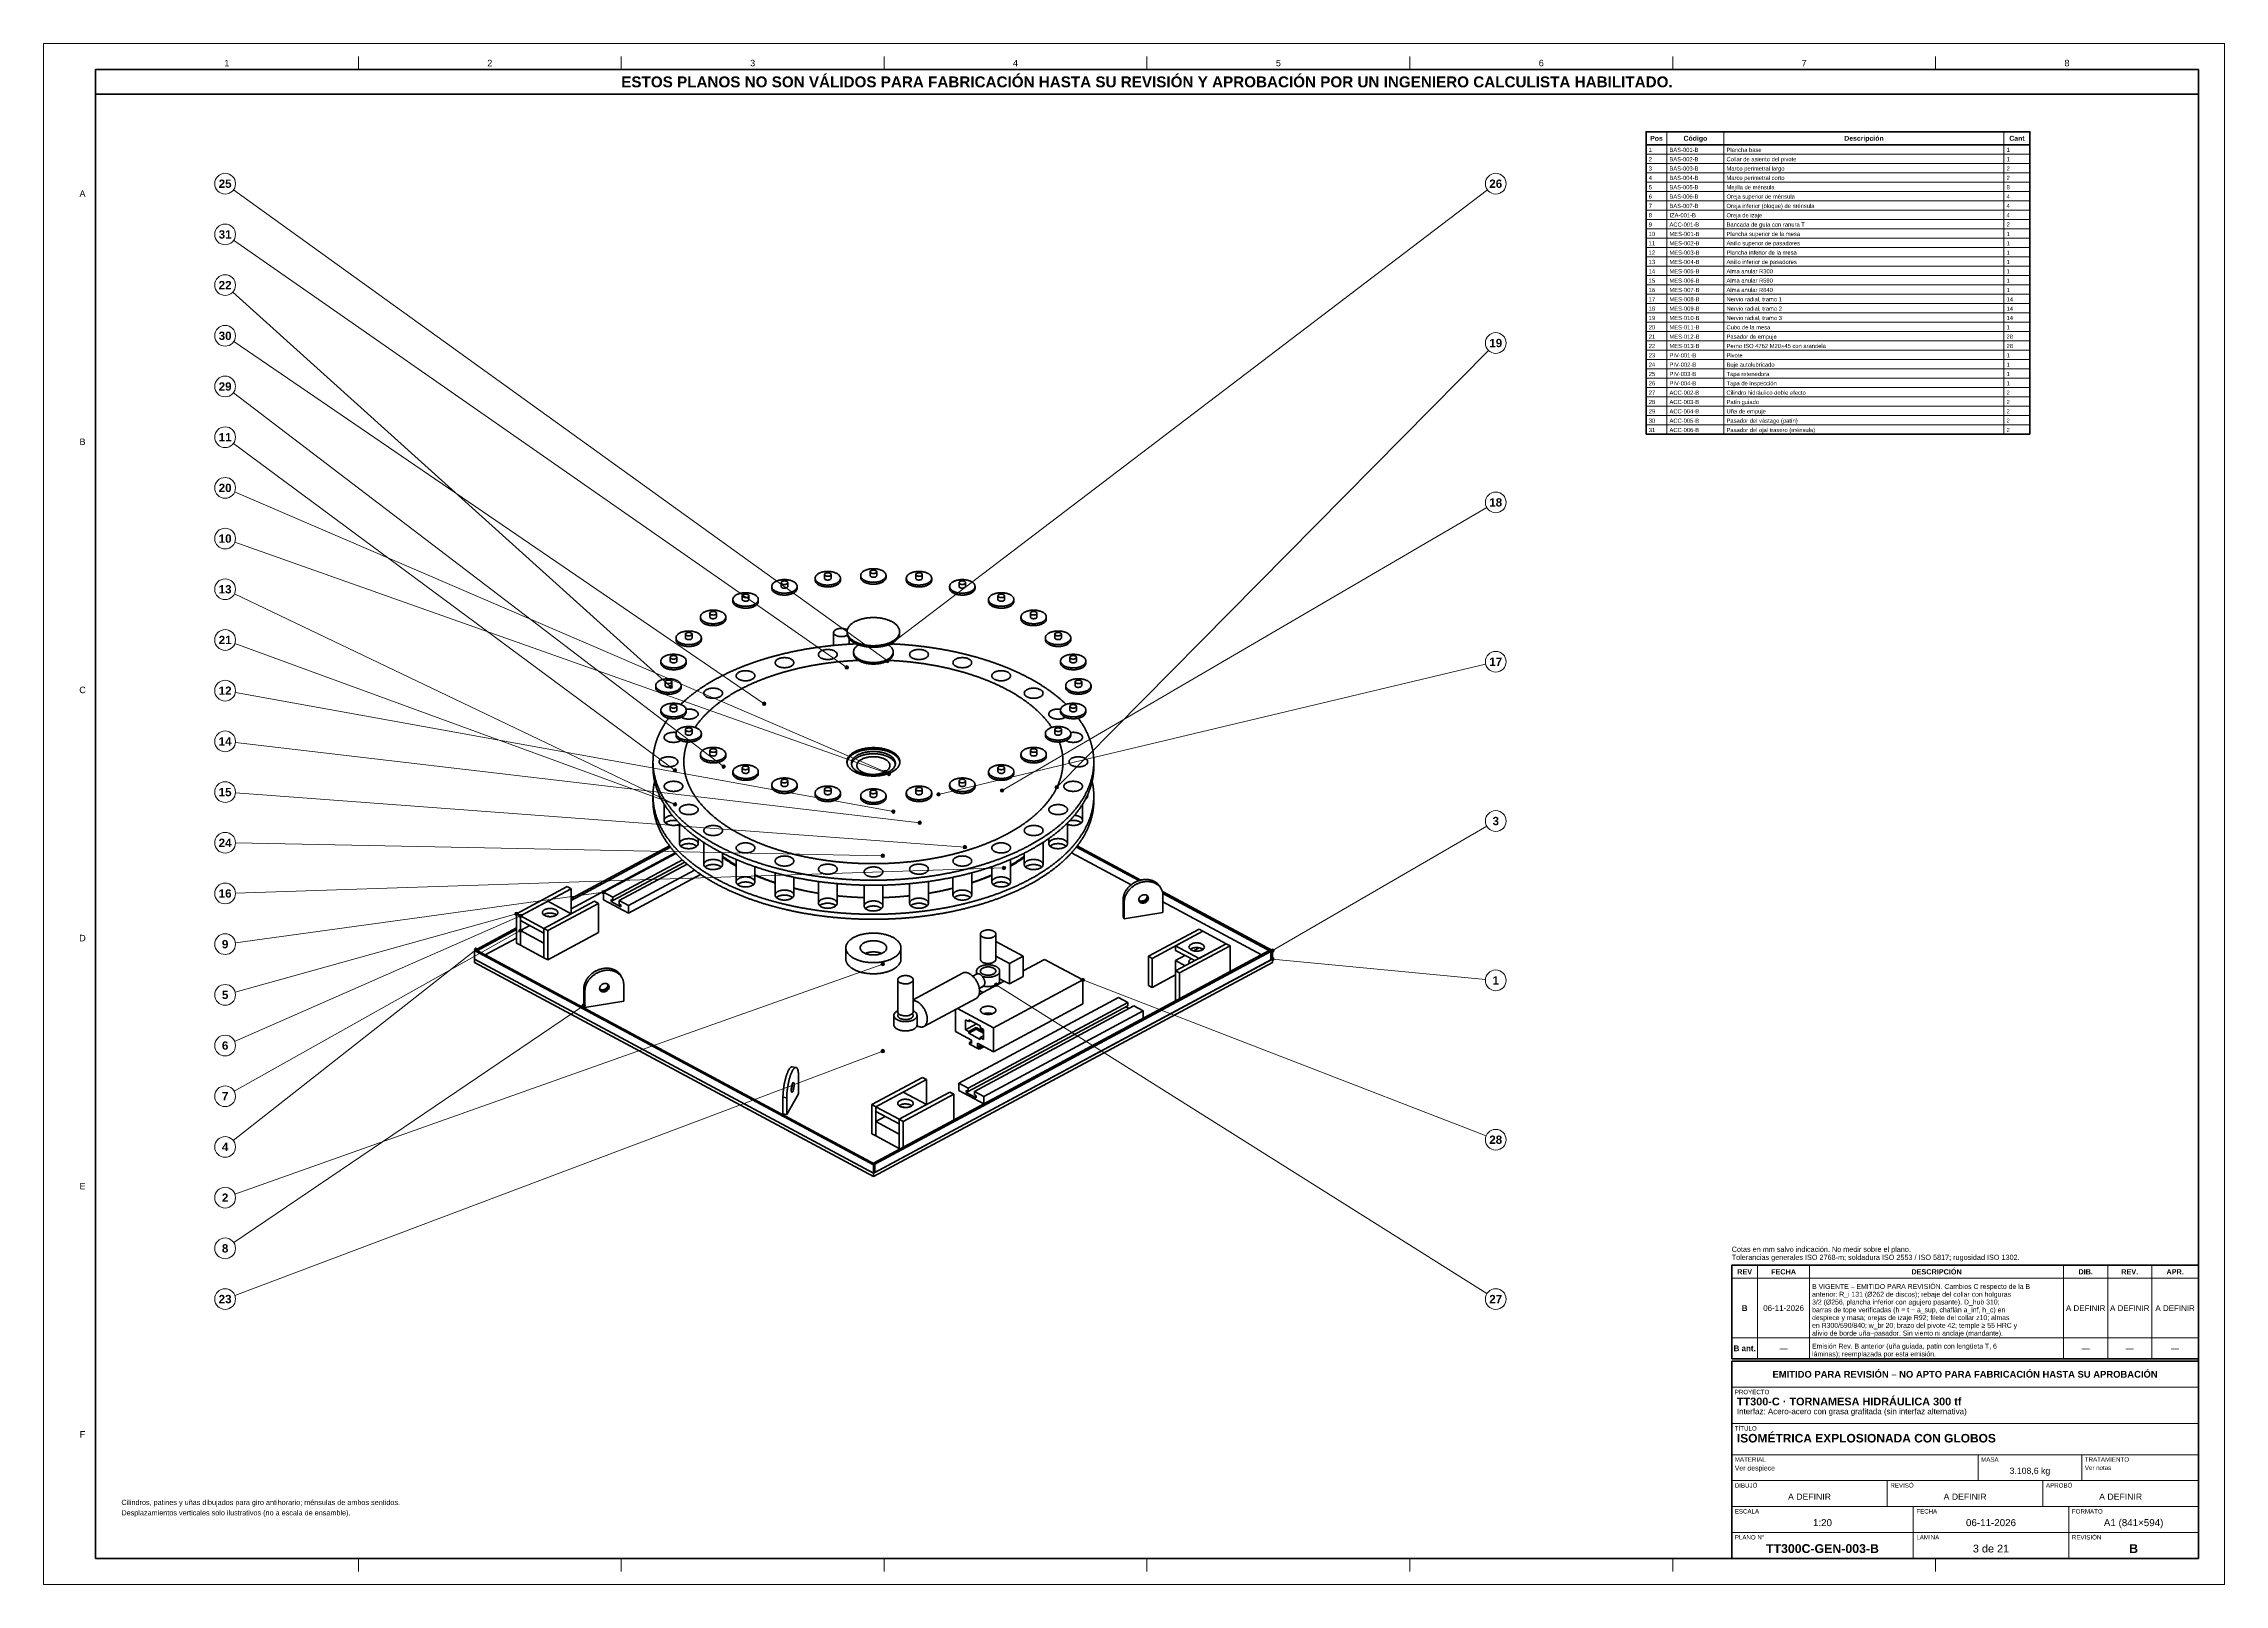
# Model space of a CAD drawing. Header units: millimetres. Extents: x 0 to 841, y 0 to 594.
import ezdxf
from ezdxf.enums import TextEntityAlignment as Align

# ---------------------------------------------------------------- set-up
doc = ezdxf.new("R2010")
doc.units = ezdxf.units.MM
for name, color, linetype, lineweight in [('ACH', 7, 'CONTINUOUS', 13), ('COTA', 7, 'CONTINUOUS', 18), ('FINA', 7, 'CONTINUOUS', 18), ('MARCO', 7, 'CONTINUOUS', 70), ('TXT', 7, 'CONTINUOUS', 25), ('VIS', 7, 'CONTINUOUS', 50)]:
    doc.layers.add(name, color=color, linetype=linetype, lineweight=lineweight)
doc.styles.add('STD', font='LiberationSans-Regular.ttf')
doc.styles.add('STDB', font='LiberationSans-Bold.ttf')

msp = doc.modelspace()

# ---------------------------------------------------------------- hatches: boundary and pattern name
at = {"layer": 'ACH'}
h = msp.add_hatch(color=7, dxfattribs=at)
h.dxf.hatch_style = 1
h.paths.add_polyline_path([(327.85, 362.89), (327.72, 363.3), (327.37, 363.56), (326.94, 363.56), (326.59, 363.3), (326.45, 362.89), (326.59, 362.48), (326.94, 362.22), (327.37, 362.22), (327.72, 362.48)])
h = msp.add_hatch(color=7, dxfattribs=at)
h.dxf.hatch_style = 1
h.paths.add_polyline_path([(310.43, 353.51), (310.3, 353.92), (309.95, 354.17), (309.51, 354.17), (309.16, 353.92), (309.03, 353.51), (309.16, 353.1), (309.51, 352.84), (309.95, 352.84), (310.3, 353.1)])
h = msp.add_hatch(color=7, dxfattribs=at)
h.dxf.hatch_style = 1
h.paths.add_polyline_path([(326.11, 356.01), (325.98, 356.42), (325.63, 356.67), (325.19, 356.67), (324.84, 356.42), (324.71, 356.01), (324.84, 355.6), (325.19, 355.34), (325.63, 355.34), (325.98, 355.6)])
h = msp.add_hatch(color=7, dxfattribs=at)
h.dxf.hatch_style = 1
h.paths.add_polyline_path([(242.55, 346.02), (242.42, 346.44), (242.07, 346.69), (241.64, 346.69), (241.29, 346.44), (241.15, 346.02), (241.29, 345.61), (241.64, 345.36), (242.07, 345.36), (242.42, 345.61)])
h = msp.add_hatch(color=7, dxfattribs=at)
h.dxf.hatch_style = 1
h.paths.add_polyline_path([(278.57, 339.49), (278.44, 339.9), (278.09, 340.15), (277.66, 340.15), (277.31, 339.9), (277.17, 339.49), (277.31, 339.08), (277.66, 338.82), (278.09, 338.82), (278.44, 339.08)])
h = msp.add_hatch(color=7, dxfattribs=at)
h.dxf.hatch_style = 1
h.paths.add_polyline_path([(244.2, 313.8), (244.07, 314.21), (243.72, 314.46), (243.29, 314.46), (242.94, 314.21), (242.8, 313.8), (242.94, 313.39), (243.29, 313.13), (243.72, 313.13), (244.07, 313.39)])
h = msp.add_hatch(color=7, dxfattribs=at)
h.dxf.hatch_style = 1
h.paths.add_polyline_path([(262.95, 315.27), (262.81, 315.68), (262.46, 315.93), (262.03, 315.93), (261.68, 315.68), (261.55, 315.27), (261.68, 314.86), (262.03, 314.6), (262.46, 314.6), (262.81, 314.86)])
h = msp.add_hatch(color=7, dxfattribs=at)
h.dxf.hatch_style = 1
h.paths.add_polyline_path([(325.21, 313.25), (325.07, 313.66), (324.72, 313.92), (324.29, 313.92), (323.94, 313.66), (323.81, 313.25), (323.94, 312.84), (324.29, 312.59), (324.72, 312.59), (325.07, 312.84)])
h = msp.add_hatch(color=7, dxfattribs=at)
h.dxf.hatch_style = 1
h.paths.add_polyline_path([(326.71, 312.45), (326.58, 312.86), (326.23, 313.11), (325.79, 313.11), (325.44, 312.86), (325.31, 312.45), (325.44, 312.03), (325.79, 311.78), (326.23, 311.78), (326.58, 312.03)])
h = msp.add_hatch(color=7, dxfattribs=at)
h.dxf.hatch_style = 1
h.paths.add_polyline_path([(345.81, 304.58), (345.68, 304.99), (345.33, 305.24), (344.9, 305.24), (344.55, 304.99), (344.41, 304.58), (344.55, 304.16), (344.9, 303.91), (345.33, 303.91), (345.68, 304.16)])
h = msp.add_hatch(color=7, dxfattribs=at)
h.dxf.hatch_style = 1
h.paths.add_polyline_path([(370.31, 306.06), (370.18, 306.47), (369.83, 306.72), (369.39, 306.72), (369.04, 306.47), (368.91, 306.06), (369.04, 305.65), (369.39, 305.39), (369.83, 305.39), (370.18, 305.65)])
h = msp.add_hatch(color=7, dxfattribs=at)
h.dxf.hatch_style = 1
h.paths.add_polyline_path([(391.43, 307.34), (391.29, 307.75), (390.94, 308), (390.51, 308), (390.16, 307.75), (390.03, 307.34), (390.16, 306.92), (390.51, 306.67), (390.94, 306.67), (391.29, 306.92)])
h = msp.add_hatch(color=7, dxfattribs=at)
h.dxf.hatch_style = 1
h.paths.add_polyline_path([(244.2, 300.68), (244.07, 301.09), (243.72, 301.34), (243.29, 301.34), (242.94, 301.09), (242.8, 300.68), (242.94, 300.26), (243.29, 300.01), (243.72, 300.01), (244.07, 300.26)])
h = msp.add_hatch(color=7, dxfattribs=at)
h.dxf.hatch_style = 1
h.paths.add_polyline_path([(244.2, 300.68), (244.07, 301.09), (243.72, 301.34), (243.29, 301.34), (242.94, 301.09), (242.8, 300.68), (242.94, 300.26), (243.29, 300.01), (243.72, 300.01), (244.07, 300.26)])
h = msp.add_hatch(color=7, dxfattribs=at)
h.dxf.hatch_style = 1
h.paths.add_polyline_path([(328.39, 297.92), (328.26, 298.33), (327.91, 298.58), (327.48, 298.58), (327.13, 298.33), (326.99, 297.92), (327.13, 297.51), (327.48, 297.25), (327.91, 297.25), (328.26, 297.51)])
h = msp.add_hatch(color=7, dxfattribs=at)
h.dxf.hatch_style = 1
h.paths.add_polyline_path([(338.55, 293.61), (338.42, 294.02), (338.07, 294.28), (337.63, 294.28), (337.28, 294.02), (337.15, 293.61), (337.28, 293.2), (337.63, 292.94), (338.07, 292.94), (338.42, 293.2)])
h = msp.add_hatch(color=7, dxfattribs=at)
h.dxf.hatch_style = 1
h.paths.add_polyline_path([(324.31, 280.89), (324.17, 281.3), (323.82, 281.56), (323.39, 281.56), (323.04, 281.3), (322.91, 280.89), (323.04, 280.48), (323.39, 280.23), (323.82, 280.23), (324.17, 280.48)])
h = msp.add_hatch(color=7, dxfattribs=at)
h.dxf.hatch_style = 1
h.paths.add_polyline_path([(355.98, 284.25), (355.85, 284.66), (355.5, 284.92), (355.06, 284.92), (354.71, 284.66), (354.58, 284.25), (354.71, 283.84), (355.06, 283.59), (355.5, 283.59), (355.85, 283.84)])
h = msp.add_hatch(color=7, dxfattribs=at)
h.dxf.hatch_style = 1
h.paths.add_polyline_path([(371.01, 276.19), (370.87, 276.6), (370.52, 276.85), (370.09, 276.85), (369.74, 276.6), (369.61, 276.19), (369.74, 275.77), (370.09, 275.52), (370.52, 275.52), (370.87, 275.77)])
h = msp.add_hatch(color=7, dxfattribs=at)
h.dxf.hatch_style = 1
h.paths.add_polyline_path([(216.62, 266.82), (216.49, 267.23), (216.14, 267.49), (215.71, 267.49), (215.36, 267.23), (215.22, 266.82), (215.36, 266.41), (215.71, 266.16), (216.14, 266.16), (216.49, 266.41)])
h = msp.add_hatch(color=7, dxfattribs=at)
h.dxf.hatch_style = 1
h.paths.add_polyline_path([(183.11, 258.51), (182.98, 258.92), (182.63, 259.18), (182.2, 259.18), (181.85, 258.92), (181.71, 258.51), (181.85, 258.1), (182.2, 257.85), (182.63, 257.85), (182.98, 258.1)])
h = msp.add_hatch(color=7, dxfattribs=at)
h.dxf.hatch_style = 1
h.paths.add_polyline_path([(184.62, 257.7), (184.48, 258.12), (184.13, 258.37), (183.7, 258.37), (183.35, 258.12), (183.22, 257.7), (183.35, 257.29), (183.7, 257.04), (184.13, 257.04), (184.48, 257.29)])
h = msp.add_hatch(color=7, dxfattribs=at)
h.dxf.hatch_style = 1
h.paths.add_polyline_path([(184.62, 252.04), (184.48, 252.45), (184.13, 252.71), (183.7, 252.71), (183.35, 252.45), (183.22, 252.04), (183.35, 251.63), (183.7, 251.37), (184.13, 251.37), (184.48, 251.63)])
h = msp.add_hatch(color=7, dxfattribs=at)
h.dxf.hatch_style = 1
h.paths.add_polyline_path([(167.43, 244.64), (167.3, 245.05), (166.95, 245.31), (166.52, 245.31), (166.17, 245.05), (166.03, 244.64), (166.17, 244.23), (166.52, 243.98), (166.95, 243.98), (167.3, 244.23)])
h = msp.add_hatch(color=7, dxfattribs=at)
h.dxf.hatch_style = 1
h.paths.add_polyline_path([(474.57, 244.32), (474.43, 244.73), (474.08, 244.99), (473.65, 244.99), (473.3, 244.73), (473.17, 244.32), (473.3, 243.91), (473.65, 243.65), (474.08, 243.65), (474.43, 243.91)])
h = msp.add_hatch(color=7, dxfattribs=at)
h.dxf.hatch_style = 1
h.paths.add_polyline_path([(324.31, 239.16), (324.17, 239.57), (323.82, 239.82), (323.39, 239.82), (323.04, 239.57), (322.91, 239.16), (323.04, 238.75), (323.39, 238.49), (323.82, 238.49), (324.17, 238.75)])
h = msp.add_hatch(color=7, dxfattribs=at)
h.dxf.hatch_style = 1
h.paths.add_polyline_path([(474.57, 241.09), (474.43, 241.51), (474.08, 241.76), (473.65, 241.76), (473.3, 241.51), (473.17, 241.09), (473.3, 240.68), (473.65, 240.43), (474.08, 240.43), (474.43, 240.68)])
h = msp.add_hatch(color=7, dxfattribs=at)
h.dxf.hatch_style = 1
h.paths.add_polyline_path([(368.08, 231.16), (367.95, 231.57), (367.6, 231.83), (367.17, 231.83), (366.82, 231.57), (366.68, 231.16), (366.82, 230.75), (367.17, 230.5), (367.6, 230.5), (367.95, 230.75)])
h = msp.add_hatch(color=7, dxfattribs=at)
h.dxf.hatch_style = 1
h.paths.add_polyline_path([(401.44, 233.01), (401.31, 233.42), (400.96, 233.68), (400.53, 233.68), (400.18, 233.42), (400.04, 233.01), (400.18, 232.6), (400.53, 232.34), (400.96, 232.34), (401.31, 232.6)])
h = msp.add_hatch(color=7, dxfattribs=at)
h.dxf.hatch_style = 1
h.paths.add_polyline_path([(209.02, 223.15), (208.89, 223.57), (208.54, 223.82), (208.1, 223.82), (207.75, 223.57), (207.62, 223.15), (207.75, 222.74), (208.1, 222.49), (208.54, 222.49), (208.89, 222.74)])
h = msp.add_hatch(color=7, dxfattribs=at)
h.dxf.hatch_style = 1
h.paths.add_polyline_path([(324.31, 205.6), (324.17, 206.01), (323.82, 206.26), (323.39, 206.26), (323.04, 206.01), (322.91, 205.6), (323.04, 205.19), (323.39, 204.93), (323.82, 204.93), (324.17, 205.19)])

# ---------------------------------------------------------------- linework, layer by layer
at = {"layer": 'COTA'}
for p, q in [((325.41, 356.01), (73.25, 537.66)), ((327.15, 362.89), (556.82, 537.58)), ((309.73, 353.51), (73.28, 518.17)), ((241.85, 346.02), (72.97, 498.23)), ((277.87, 339.49), (73.3, 479.11)), ((390.73, 307.34), (557.19, 475.73)), ((262.25, 315.27), (73.18, 459.39)), ((243.5, 313.8), (73.21, 439.89)), ((324.51, 313.25), (73.67, 421.15)), ((369.61, 306.06), (556.55, 415.13)), ((326.01, 312.45), (73.77, 401.85)), ((243.5, 300.68), (73.61, 381.91)), ((243.5, 300.68), (73.76, 362.72)), ((345.11, 304.58), (556.11, 354.79)), ((327.69, 297.92), (73.94, 343.83)), ((337.85, 293.61), (73.97, 324.53)), ((355.28, 284.25), (73.99, 305.16)), ((473.87, 244.32), (556.54, 292.28)), ((323.61, 280.89), (74, 285.83)), ((370.31, 276.19), (74, 266.49)), ((215.92, 266.82), (73.96, 247.36)), ((183.92, 257.7), (73.66, 209.33)), ((182.41, 258.51), (73.85, 228.34)), ((166.73, 244.64), (73.15, 171.11)), ((183.92, 252.04), (73.49, 190.14)), ((323.61, 239.16), (73.77, 150.43)), ((473.87, 241.09), (556.02, 233.24)), ((367.38, 231.16), (556.61, 112.13)), ((400.74, 233.01), (556.27, 172.87)), ((208.32, 223.15), (73.31, 131.79)), ((323.61, 205.6), (73.74, 111.41))]:
    msp.add_line(p, q, dxfattribs=at)
for centre in [(327.15, 362.89), (309.73, 353.51), (325.41, 356.01), (241.85, 346.02), (277.87, 339.49), (243.5, 313.8), (262.25, 315.27), (324.51, 313.25), (326.01, 312.45), (345.11, 304.58), (369.61, 306.06), (390.73, 307.34), (243.5, 300.68), (243.5, 300.68), (327.69, 297.92), (337.85, 293.61), (323.61, 280.89), (355.28, 284.25), (370.31, 276.19), (215.92, 266.82), (182.41, 258.51), (183.92, 257.7), (183.92, 252.04), (166.73, 244.64), (473.87, 244.32), (323.61, 239.16), (473.87, 241.09), (367.38, 231.16), (400.74, 233.01), (208.32, 223.15), (323.61, 205.6)]:
    msp.add_circle(centre, 0.7, dxfattribs=at)
at = {"layer": 'FINA'}
for p, q in [((121.38, 584), (121.38, 589)), ((222.75, 584), (222.75, 589)), ((324.12, 584), (324.12, 589)), ((425.5, 584), (425.5, 589)), ((526.88, 584), (526.88, 589)), ((628.25, 584), (628.25, 589)), ((729.62, 584), (729.62, 589)), ((626, 560), (626, 443.4)), ((648, 560), (648, 443.4)), ((756, 560), (756, 443.4)), ((618, 555), (766, 555)), ((618, 551.4), (766, 551.4)), ((618, 547.8), (766, 547.8)), ((618, 544.2), (766, 544.2)), ((618, 540.6), (766, 540.6)), ((618, 537), (766, 537)), ((618, 533.4), (766, 533.4)), ((618, 529.8), (766, 529.8)), ((618, 526.2), (766, 526.2)), ((618, 522.6), (766, 522.6)), ((618, 519), (766, 519)), ((618, 515.4), (766, 515.4)), ((618, 511.8), (766, 511.8)), ((618, 508.2), (766, 508.2)), ((618, 504.6), (766, 504.6)), ((618, 501), (766, 501)), ((618, 497.4), (766, 497.4)), ((618, 493.8), (766, 493.8)), ((618, 490.2), (766, 490.2)), ((618, 486.6), (766, 486.6)), ((618, 483), (766, 483)), ((618, 479.4), (766, 479.4)), ((618, 475.8), (766, 475.8)), ((618, 472.2), (766, 472.2)), ((618, 468.6), (766, 468.6)), ((618, 465), (766, 465)), ((618, 461.4), (766, 461.4)), ((618, 457.8), (766, 457.8)), ((618, 454.2), (766, 454.2)), ((618, 450.6), (766, 450.6)), ((618, 447), (766, 447)), ((651, 118), (831, 118)), ((661, 87), (661, 123)), ((681, 87), (681, 123)), ((779, 87), (779, 123)), ((796, 87), (796, 123)), ((813, 87), (813, 123)), ((651, 95), (831, 95)), ((651, 87), (831, 87)), ((651, 86), (831, 86)), ((651, 76), (831, 76)), ((651, 62), (831, 62)), ((651, 50), (831, 50)), ((746, 40), (746, 50)), ((786, 40), (786, 50)), ((651, 40), (831, 40)), ((711, 30), (711, 40)), ((771, 30), (771, 40)), ((651, 30), (831, 30)), ((721, 20), (721, 30)), ((781, 20), (781, 30)), ((651, 20), (831, 20)), ((721, 10), (721, 20)), ((781, 10), (781, 20)), ((121.38, 10), (121.38, 5)), ((222.75, 10), (222.75, 5)), ((324.12, 10), (324.12, 5)), ((425.5, 10), (425.5, 5)), ((526.88, 10), (526.88, 5)), ((628.25, 10), (628.25, 5)), ((729.62, 10), (729.62, 5))]:
    msp.add_line(p, q, dxfattribs=at)
msp.add_lwpolyline([(0, 0), (841, 0), (841, 594), (0, 594)], close=True, dxfattribs=at)
for centre in [(70, 540), (560, 540), (70, 520.45), (70, 500.91), (70, 481.36), (560, 478.57), (70, 461.82), (70, 442.27), (70, 422.73), (560, 417.14), (70, 403.18), (70, 383.64), (70, 364.09), (560, 355.71), (70, 344.55), (70, 325), (70, 305.45), (560, 294.29), (70, 285.91), (70, 266.36), (70, 246.82), (560, 232.86), (70, 227.27), (70, 207.73), (70, 188.18), (70, 168.64), (560, 171.43), (70, 149.09), (70, 129.55), (70, 110), (560, 110)]:
    msp.add_circle(centre, 4, dxfattribs=at)
at = {"layer": 'MARCO'}
for points in [[(20, 10), (831, 10), (831, 584), (20, 584)], [(20, 574.5), (831, 574.5), (831, 584), (20, 584)], [(651, 87), (831, 87), (831, 123), (651, 123)], [(651, 10), (831, 10), (831, 86), (651, 86)]]:
    msp.add_lwpolyline(points, close=True, dxfattribs=at)
at = {"layer": 'VIS'}
for p, q in [((618, 560), (618, 443.4)), ((766, 560), (766, 443.4)), ((618, 443.4), (766, 443.4))]:
    msp.add_line(p, q, dxfattribs=at)
msp.add_lwpolyline([(618, 555), (766, 555), (766, 560), (618, 560)], close=True, dxfattribs=at)
for points in [[(290.59, 384.75), (290.57, 385), (290.5, 385.25), (290.39, 385.48), (290.26, 385.7), (290.09, 385.9), (289.91, 386.08), (289.71, 386.24), (289.51, 386.39), (289.29, 386.53), (289.06, 386.65), (288.83, 386.76), (288.59, 386.86), (288.35, 386.95), (288.11, 387.03), (287.86, 387.1), (287.61, 387.16), (287.36, 387.21), (287.11, 387.26), (286.85, 387.3), (286.6, 387.33), (286.34, 387.35), (286.09, 387.36), (285.83, 387.37), (285.57, 387.37), (285.32, 387.36), (285.06, 387.35), (284.8, 387.33), (284.55, 387.3), (284.3, 387.26), (284.04, 387.21), (283.79, 387.16), (283.54, 387.1), (283.29, 387.03), (283.05, 386.95), (282.81, 386.86), (282.57, 386.76), (282.34, 386.65), (282.12, 386.53), (281.9, 386.39), (281.69, 386.24), (281.49, 386.08), (281.31, 385.9), (281.15, 385.7), (281.01, 385.48), (280.9, 385.25), (280.84, 385), (280.81, 384.75)], [(286.98, 386.18), (286.89, 386.42), (286.7, 386.6), (286.47, 386.73), (286.22, 386.81), (285.96, 386.85), (285.7, 386.86), (285.44, 386.85), (285.18, 386.81), (284.93, 386.73), (284.7, 386.6), (284.51, 386.42), (284.43, 386.18)], [(307.3, 387.89), (307.27, 388.14), (307.21, 388.39), (307.1, 388.62), (306.96, 388.84), (306.8, 389.04), (306.62, 389.22), (306.42, 389.38), (306.21, 389.53), (306, 389.67), (305.77, 389.79), (305.54, 389.9), (305.3, 390), (305.06, 390.09), (304.82, 390.17), (304.57, 390.24), (304.32, 390.3), (304.07, 390.35), (303.82, 390.4), (303.56, 390.44), (303.31, 390.46), (303.05, 390.49), (302.79, 390.5), (302.54, 390.51), (302.28, 390.51), (302.02, 390.5), (301.77, 390.49), (301.51, 390.46), (301.26, 390.44), (301, 390.4), (300.75, 390.35), (300.5, 390.3), (300.25, 390.24), (300, 390.17), (299.76, 390.09), (299.52, 390), (299.28, 389.9), (299.05, 389.79), (298.82, 389.67), (298.61, 389.53), (298.4, 389.38), (298.2, 389.22), (298.02, 389.04), (297.86, 388.84), (297.72, 388.62), (297.61, 388.39), (297.55, 388.14), (297.52, 387.89)], [(297.52, 387.89), (297.55, 387.63), (297.61, 387.38), (297.72, 387.14), (297.86, 386.92), (298.03, 386.72), (298.21, 386.54), (298.41, 386.37), (298.63, 386.22), (298.85, 386.09), (299.08, 385.97), (299.31, 385.86), (299.55, 385.76), (299.79, 385.67), (300.04, 385.59), (300.29, 385.52), (300.54, 385.46), (300.8, 385.41), (301.06, 385.36), (301.31, 385.33), (301.57, 385.3), (301.83, 385.28), (302.09, 385.27), (302.35, 385.26), (302.61, 385.26), (302.87, 385.27), (303.13, 385.29), (303.39, 385.31), (303.64, 385.35), (303.9, 385.39), (304.15, 385.43), (304.41, 385.49), (304.66, 385.56), (304.91, 385.63), (305.15, 385.71), (305.4, 385.81), (305.63, 385.91), (305.87, 386.03)], [(297.52, 387.89), (297.52, 387.17)], [(297.52, 387.17), (297.55, 386.91), (297.61, 386.66), (297.72, 386.42), (297.86, 386.21), (298.03, 386.01), (298.21, 385.82), (298.41, 385.66), (298.63, 385.51), (298.85, 385.37), (299.08, 385.25), (299.31, 385.14), (299.55, 385.04), (299.79, 384.95), (300.04, 384.87), (300.29, 384.8), (300.54, 384.74), (300.8, 384.69), (301.06, 384.65), (301.31, 384.61), (301.57, 384.58), (301.83, 384.56), (302.09, 384.55), (302.35, 384.54), (302.61, 384.55), (302.87, 384.56), (303.13, 384.57), (303.39, 384.6), (303.64, 384.63), (303.9, 384.67), (304.15, 384.72), (304.41, 384.77), (304.66, 384.84), (304.91, 384.91), (305.15, 385), (305.4, 385.09), (305.63, 385.2), (305.87, 385.31)], [(303.68, 389.32), (303.6, 389.56), (303.41, 389.74), (303.18, 389.86), (302.93, 389.94), (302.67, 389.99), (302.41, 390), (302.15, 389.99), (301.89, 389.94), (301.64, 389.86), (301.41, 389.74), (301.22, 389.56), (301.13, 389.32)], [(301.13, 389.32), (301.23, 389.06), (301.44, 388.88), (301.68, 388.76), (301.95, 388.68), (302.23, 388.64), (302.51, 388.64), (302.78, 388.66), (303.05, 388.73), (303.31, 388.84)], [(301.13, 389.32), (301.13, 387.89)], [(301.13, 387.89), (301.23, 387.63), (301.44, 387.44), (301.68, 387.32), (301.95, 387.25), (302.23, 387.21), (302.51, 387.2), (302.78, 387.23), (303.05, 387.29), (303.31, 387.4)], [(303.31, 388.84), (303.4, 388.89), (303.49, 388.95), (303.56, 389.03), (303.63, 389.12), (303.67, 389.21), (303.68, 389.32)], [(303.31, 387.4), (303.4, 387.46), (303.49, 387.52), (303.56, 387.6), (303.63, 387.68), (303.67, 387.78), (303.68, 387.89)], [(303.68, 389.32), (303.68, 387.89)], [(305.87, 386.03), (306.1, 386.17), (306.33, 386.32), (306.54, 386.49), (306.74, 386.67), (306.92, 386.88), (307.08, 387.11), (307.2, 387.35), (307.27, 387.61), (307.3, 387.89)], [(305.87, 385.31), (306.1, 385.45), (306.33, 385.6), (306.54, 385.77), (306.74, 385.96), (306.92, 386.16), (307.08, 386.39), (307.2, 386.63), (307.27, 386.9), (307.3, 387.17)], [(307.3, 387.89), (307.3, 387.17)], [(324.89, 388.95), (324.86, 389.2), (324.8, 389.45), (324.69, 389.69), (324.55, 389.9), (324.39, 390.1), (324.21, 390.28), (324.01, 390.45), (323.8, 390.6), (323.59, 390.73), (323.36, 390.85), (323.13, 390.97), (322.89, 391.06), (322.65, 391.15), (322.41, 391.23), (322.16, 391.3), (321.91, 391.36), (321.66, 391.42), (321.41, 391.46), (321.15, 391.5), (320.9, 391.53), (320.64, 391.55), (320.39, 391.57), (320.13, 391.57), (319.87, 391.57), (319.61, 391.57), (319.36, 391.55), (319.1, 391.53), (318.85, 391.5), (318.59, 391.46), (318.34, 391.42), (318.09, 391.36), (317.84, 391.3), (317.59, 391.23), (317.35, 391.15), (317.11, 391.06), (316.87, 390.97), (316.64, 390.85), (316.41, 390.73), (316.2, 390.6), (315.99, 390.45), (315.79, 390.28), (315.61, 390.1), (315.45, 389.9), (315.31, 389.69), (315.2, 389.45), (315.14, 389.2), (315.11, 388.95)], [(315.11, 388.95), (315.14, 388.69), (315.21, 388.44), (315.31, 388.2), (315.45, 387.99), (315.62, 387.79), (315.8, 387.6), (316, 387.44), (316.22, 387.29), (316.44, 387.15), (316.67, 387.03), (316.9, 386.92), (317.14, 386.82), (317.38, 386.73), (317.63, 386.65), (317.88, 386.58), (318.14, 386.52), (318.39, 386.47), (318.65, 386.43), (318.9, 386.39), (319.16, 386.36), (319.42, 386.34), (319.68, 386.33), (319.94, 386.33), (320.2, 386.33), (320.46, 386.34), (320.72, 386.35), (320.98, 386.38), (321.23, 386.41), (321.49, 386.45), (321.75, 386.5), (322, 386.55), (322.25, 386.62), (322.5, 386.69), (322.74, 386.78), (322.99, 386.87), (323.22, 386.98), (323.46, 387.09)], [(315.11, 388.95), (315.11, 388.23)], [(315.11, 388.23), (315.14, 387.97), (315.21, 387.72), (315.31, 387.49), (315.45, 387.27), (315.62, 387.07), (315.8, 386.89), (316, 386.72), (316.22, 386.57), (316.44, 386.44), (316.67, 386.31), (316.9, 386.2), (317.14, 386.1), (317.38, 386.02), (317.63, 385.94), (317.88, 385.87), (318.14, 385.81), (318.39, 385.75), (318.65, 385.71), (318.9, 385.67), (319.16, 385.65), (319.42, 385.63), (319.68, 385.61), (319.94, 385.61), (320.2, 385.61), (320.46, 385.62), (320.72, 385.64), (320.98, 385.66), (321.23, 385.69), (321.49, 385.73), (321.75, 385.78), (322, 385.84), (322.25, 385.9), (322.5, 385.98), (322.74, 386.06), (322.99, 386.15), (323.22, 386.26), (323.46, 386.38)], [(321.27, 390.38), (321.19, 390.63), (321, 390.81), (320.77, 390.93), (320.52, 391.01), (320.26, 391.05), (320, 391.07), (319.74, 391.05), (319.48, 391.01), (319.23, 390.93), (319, 390.81), (318.81, 390.63), (318.72, 390.38)], [(318.72, 390.38), (318.82, 390.13), (319.03, 389.94), (319.28, 389.82), (319.54, 389.74), (319.82, 389.71), (320.1, 389.7), (320.37, 389.73), (320.64, 389.79), (320.9, 389.9)], [(318.72, 390.38), (318.72, 388.95)], [(318.72, 388.95), (318.82, 388.69), (319.03, 388.51), (319.28, 388.39), (319.54, 388.31), (319.82, 388.27), (320.1, 388.27), (320.37, 388.29), (320.64, 388.36), (320.9, 388.47)], [(320.9, 389.9), (320.99, 389.95), (321.08, 390.02), (321.15, 390.09), (321.22, 390.18), (321.26, 390.28), (321.27, 390.38)], [(320.9, 388.47), (320.99, 388.52), (321.08, 388.58), (321.15, 388.66), (321.22, 388.75), (321.26, 388.84), (321.27, 388.95)], [(321.27, 390.38), (321.27, 388.95)], [(323.46, 387.09), (323.69, 387.23), (323.92, 387.38), (324.14, 387.55), (324.33, 387.74), (324.51, 387.94), (324.67, 388.17), (324.79, 388.42), (324.86, 388.68), (324.89, 388.95)], [(323.46, 386.38), (323.69, 386.51), (323.92, 386.66), (324.14, 386.83), (324.33, 387.02), (324.51, 387.23), (324.67, 387.45), (324.79, 387.7), (324.86, 387.96), (324.89, 388.23)], [(324.89, 388.95), (324.89, 388.23)], [(342.48, 387.89), (342.45, 388.14), (342.39, 388.39), (342.28, 388.62), (342.14, 388.84), (341.98, 389.04), (341.8, 389.22), (341.6, 389.38), (341.39, 389.53), (341.18, 389.67), (340.95, 389.79), (340.72, 389.9), (340.48, 390), (340.24, 390.09), (340, 390.17), (339.75, 390.24), (339.5, 390.3), (339.25, 390.35), (339, 390.4), (338.74, 390.44), (338.49, 390.46), (338.23, 390.49), (337.98, 390.5), (337.72, 390.51), (337.46, 390.51), (337.21, 390.5), (336.95, 390.49), (336.69, 390.46), (336.44, 390.44), (336.18, 390.4), (335.93, 390.35), (335.68, 390.3), (335.43, 390.24), (335.18, 390.17), (334.94, 390.09), (334.7, 390), (334.46, 389.9), (334.23, 389.79), (334, 389.67), (333.79, 389.53), (333.58, 389.38), (333.38, 389.22), (333.2, 389.04), (333.04, 388.84), (332.9, 388.62), (332.79, 388.39), (332.73, 388.14), (332.7, 387.89)], [(332.7, 387.89), (332.73, 387.63), (332.8, 387.38), (332.9, 387.14), (333.04, 386.92), (333.21, 386.72), (333.39, 386.54), (333.59, 386.37), (333.81, 386.22), (334.03, 386.09), (334.26, 385.97), (334.49, 385.86), (334.73, 385.76), (334.98, 385.67), (335.22, 385.59), (335.47, 385.52), (335.73, 385.46), (335.98, 385.41), (336.24, 385.36), (336.49, 385.33), (336.75, 385.3), (337.01, 385.28), (337.27, 385.27), (337.53, 385.26), (337.79, 385.26), (338.05, 385.27), (338.31, 385.29), (338.57, 385.31), (338.82, 385.35), (339.08, 385.39), (339.34, 385.43), (339.59, 385.49), (339.84, 385.56), (340.09, 385.63), (340.33, 385.71), (340.58, 385.81), (340.81, 385.91), (341.05, 386.03)], [(332.7, 387.89), (332.7, 387.17)], [(332.7, 387.17), (332.73, 386.91), (332.8, 386.66), (332.9, 386.42), (333.04, 386.21), (333.21, 386.01), (333.39, 385.82), (333.59, 385.66), (333.81, 385.51), (334.03, 385.37), (334.26, 385.25), (334.49, 385.14), (334.73, 385.04), (334.98, 384.95), (335.22, 384.87), (335.47, 384.8), (335.73, 384.74), (335.98, 384.69), (336.24, 384.65), (336.49, 384.61), (336.75, 384.58), (337.01, 384.56), (337.27, 384.55), (337.53, 384.54), (337.79, 384.55), (338.05, 384.56), (338.31, 384.57), (338.57, 384.6), (338.82, 384.63), (339.08, 384.67), (339.34, 384.72), (339.59, 384.77), (339.84, 384.84), (340.09, 384.91), (340.33, 385), (340.58, 385.09), (340.81, 385.2), (341.05, 385.31)], [(338.87, 389.32), (338.78, 389.56), (338.59, 389.74), (338.36, 389.86), (338.11, 389.94), (337.85, 389.99), (337.59, 390), (337.33, 389.99), (337.07, 389.94), (336.82, 389.86), (336.59, 389.74), (336.4, 389.56), (336.32, 389.32)], [(336.32, 389.32), (336.41, 389.06), (336.62, 388.88), (336.87, 388.76), (337.13, 388.68), (337.41, 388.64), (337.69, 388.64), (337.96, 388.66), (338.23, 388.73), (338.49, 388.84)], [(336.32, 389.32), (336.32, 387.89)], [(336.32, 387.89), (336.41, 387.63), (336.62, 387.44), (336.87, 387.32), (337.13, 387.25), (337.41, 387.21), (337.69, 387.2), (337.96, 387.23), (338.23, 387.29), (338.49, 387.4)], [(338.49, 388.84), (338.58, 388.89), (338.67, 388.95), (338.75, 389.03), (338.81, 389.12), (338.85, 389.21), (338.87, 389.32)], [(338.49, 387.4), (338.58, 387.46), (338.67, 387.52), (338.75, 387.6), (338.81, 387.68), (338.85, 387.78), (338.87, 387.89)], [(338.87, 389.32), (338.87, 387.89)], [(341.05, 386.03), (341.28, 386.17), (341.51, 386.32), (341.73, 386.49), (341.92, 386.67), (342.1, 386.88), (342.26, 387.11), (342.38, 387.35), (342.45, 387.61), (342.48, 387.89)], [(341.05, 385.31), (341.28, 385.45), (341.51, 385.6), (341.73, 385.77), (341.92, 385.96), (342.1, 386.16), (342.26, 386.39), (342.38, 386.63), (342.45, 386.9), (342.48, 387.17)], [(342.48, 387.89), (342.48, 387.17)], [(359.19, 384.75), (359.16, 385), (359.1, 385.25), (358.99, 385.48), (358.85, 385.7), (358.69, 385.9), (358.51, 386.08), (358.31, 386.24), (358.1, 386.39), (357.88, 386.53), (357.66, 386.65), (357.43, 386.76), (357.19, 386.86), (356.95, 386.95), (356.71, 387.03), (356.46, 387.1), (356.21, 387.16), (355.96, 387.21), (355.7, 387.26), (355.45, 387.3), (355.2, 387.33), (354.94, 387.35), (354.68, 387.36), (354.43, 387.37), (354.17, 387.37), (353.91, 387.36), (353.66, 387.35), (353.4, 387.33), (353.15, 387.3), (352.89, 387.26), (352.64, 387.21), (352.39, 387.16), (352.14, 387.1), (351.89, 387.03), (351.65, 386.95), (351.41, 386.86), (351.17, 386.76), (350.94, 386.65), (350.71, 386.53), (350.49, 386.39), (350.29, 386.24), (350.09, 386.08), (349.91, 385.9), (349.74, 385.7), (349.61, 385.48), (349.5, 385.25), (349.43, 385), (349.41, 384.75)], [(355.57, 386.18), (355.49, 386.42), (355.3, 386.6), (355.07, 386.73), (354.82, 386.81), (354.56, 386.85), (354.3, 386.86), (354.04, 386.85), (353.78, 386.81), (353.53, 386.73), (353.3, 386.6), (353.11, 386.42), (353.02, 386.18)], [(275.6, 379.69), (275.58, 379.95), (275.51, 380.19), (275.4, 380.43), (275.27, 380.64), (275.1, 380.84), (274.92, 381.02), (274.73, 381.19), (274.52, 381.34), (274.3, 381.47), (274.07, 381.6), (273.84, 381.71), (273.6, 381.81), (273.36, 381.89), (273.12, 381.97), (272.87, 382.04), (272.62, 382.11), (272.37, 382.16), (272.12, 382.2), (271.87, 382.24), (271.61, 382.27), (271.35, 382.29), (271.1, 382.31), (270.84, 382.31), (270.58, 382.31), (270.33, 382.31), (270.07, 382.29), (269.82, 382.27), (269.56, 382.24), (269.31, 382.2), (269.05, 382.16), (268.8, 382.11), (268.55, 382.04), (268.31, 381.97), (268.06, 381.89), (267.82, 381.81), (267.58, 381.71), (267.35, 381.6), (267.13, 381.47), (266.91, 381.34), (266.7, 381.19), (266.5, 381.02), (266.32, 380.84), (266.16, 380.64), (266.02, 380.43), (265.92, 380.19), (265.85, 379.95), (265.83, 379.69)], [(265.83, 379.69), (265.85, 379.43), (265.92, 379.18), (266.03, 378.95), (266.17, 378.73), (266.33, 378.53), (266.52, 378.34), (266.72, 378.18), (266.93, 378.03), (267.15, 377.89), (267.38, 377.77), (267.61, 377.66), (267.85, 377.56), (268.1, 377.47), (268.35, 377.39), (268.6, 377.32), (268.85, 377.26), (269.1, 377.21), (269.36, 377.17), (269.62, 377.13), (269.87, 377.1), (270.13, 377.08), (270.39, 377.07), (270.65, 377.07), (270.91, 377.07), (271.17, 377.08), (271.43, 377.09), (271.69, 377.12), (271.95, 377.15), (272.2, 377.19), (272.46, 377.24), (272.71, 377.3), (272.96, 377.36), (273.21, 377.43), (273.46, 377.52), (273.7, 377.61), (273.94, 377.72), (274.17, 377.83)], [(265.83, 379.69), (265.83, 378.97)], [(265.83, 378.97), (265.85, 378.71), (265.92, 378.46), (266.03, 378.23), (266.17, 378.01), (266.33, 377.81), (266.52, 377.63), (266.72, 377.46), (266.93, 377.31), (267.15, 377.18), (267.38, 377.05), (267.61, 376.94), (267.85, 376.84), (268.1, 376.76), (268.35, 376.68), (268.6, 376.61), (268.85, 376.55), (269.1, 376.5), (269.36, 376.45), (269.62, 376.42), (269.87, 376.39), (270.13, 376.37), (270.39, 376.35), (270.65, 376.35), (270.91, 376.35), (271.17, 376.36), (271.43, 376.38), (271.69, 376.4), (271.95, 376.43), (272.2, 376.47), (272.46, 376.52), (272.71, 376.58), (272.96, 376.64), (273.21, 376.72), (273.46, 376.8), (273.7, 376.9), (273.94, 377), (274.17, 377.12)], [(271.99, 381.12), (271.9, 381.37), (271.71, 381.55), (271.48, 381.67), (271.23, 381.75), (270.97, 381.79), (270.71, 381.81), (270.45, 381.79), (270.19, 381.75), (269.94, 381.67), (269.71, 381.55), (269.52, 381.37), (269.44, 381.12)], [(269.44, 381.12), (269.53, 380.87), (269.74, 380.68), (269.99, 380.56), (270.26, 380.48), (270.53, 380.45), (270.81, 380.44), (271.09, 380.47), (271.36, 380.53), (271.61, 380.64)], [(269.44, 381.12), (269.44, 379.69)], [(269.44, 379.69), (269.53, 379.43), (269.74, 379.25), (269.99, 379.13), (270.26, 379.05), (270.53, 379.01), (270.81, 379.01), (271.09, 379.04), (271.36, 379.1), (271.61, 379.21)], [(271.61, 380.64), (271.71, 380.69), (271.79, 380.76), (271.87, 380.83), (271.93, 380.92), (271.97, 381.02), (271.99, 381.12)], [(271.61, 379.21), (271.71, 379.26), (271.79, 379.32), (271.87, 379.4), (271.93, 379.49), (271.97, 379.58), (271.99, 379.69)], [(271.99, 381.12), (271.99, 379.69)], [(274.17, 377.83), (274.41, 377.97), (274.63, 378.12), (274.85, 378.29), (275.05, 378.48), (275.23, 378.68), (275.38, 378.91), (275.5, 379.16), (275.57, 379.42), (275.6, 379.69)], [(274.17, 377.12), (274.41, 377.25), (274.63, 377.41), (274.85, 377.57), (275.05, 377.76), (275.23, 377.97), (275.38, 378.19), (275.5, 378.44), (275.57, 378.7), (275.6, 378.97)], [(275.6, 379.69), (275.6, 378.97)], [(280.81, 384.75), (280.84, 384.49), (280.91, 384.24), (281.01, 384), (281.15, 383.78), (281.32, 383.58), (281.5, 383.4), (281.7, 383.24), (281.92, 383.09), (282.14, 382.95), (282.37, 382.83), (282.6, 382.72), (282.84, 382.62), (283.09, 382.53), (283.33, 382.45), (283.58, 382.38), (283.84, 382.32), (284.09, 382.27), (284.35, 382.22), (284.6, 382.19), (284.86, 382.16), (285.12, 382.14), (285.38, 382.13), (285.64, 382.12), (285.9, 382.12), (286.16, 382.13), (286.42, 382.15), (286.68, 382.17), (286.93, 382.21), (287.19, 382.25), (287.45, 382.3), (287.7, 382.35), (287.95, 382.42), (288.2, 382.49), (288.45, 382.57), (288.69, 382.67), (288.93, 382.77), (289.16, 382.89)], [(280.81, 384.75), (280.81, 384.03)], [(280.81, 384.03), (280.84, 383.77), (280.91, 383.52), (281.01, 383.28), (281.15, 383.07), (281.32, 382.87), (281.5, 382.68), (281.7, 382.52), (281.92, 382.37), (282.14, 382.23), (282.37, 382.11), (282.6, 382), (282.84, 381.9), (283.09, 381.81), (283.33, 381.73), (283.58, 381.66), (283.84, 381.6), (284.09, 381.55), (284.35, 381.51), (284.6, 381.47), (284.86, 381.44), (285.12, 381.42), (285.38, 381.41), (285.64, 381.41), (285.9, 381.41), (286.16, 381.42), (286.42, 381.43), (286.68, 381.46), (286.93, 381.49), (287.19, 381.53), (287.45, 381.58), (287.7, 381.63), (287.95, 381.7), (288.2, 381.77), (288.45, 381.86), (288.69, 381.95), (288.93, 382.06), (289.16, 382.17)], [(284.43, 386.18), (284.52, 385.92), (284.73, 385.74), (284.98, 385.62), (285.24, 385.54), (285.52, 385.5), (285.8, 385.5), (286.08, 385.53), (286.35, 385.59), (286.6, 385.7)], [(284.43, 386.18), (284.43, 384.75)], [(284.43, 384.75), (284.52, 384.49), (284.73, 384.3), (284.98, 384.18), (285.24, 384.11), (285.52, 384.07), (285.8, 384.06), (286.08, 384.09), (286.35, 384.16), (286.6, 384.26)], [(286.6, 385.7), (286.69, 385.75), (286.78, 385.82), (286.86, 385.89), (286.92, 385.98), (286.96, 386.07), (286.98, 386.18)], [(286.6, 384.26), (286.69, 384.32), (286.78, 384.38), (286.86, 384.46), (286.92, 384.54), (286.96, 384.64), (286.98, 384.75)], [(286.98, 386.18), (286.98, 384.75)], [(289.16, 382.89), (289.39, 383.03), (289.62, 383.18), (289.84, 383.35), (290.04, 383.53), (290.22, 383.74), (290.37, 383.97), (290.49, 384.21), (290.56, 384.47), (290.59, 384.75)], [(289.16, 382.17), (289.39, 382.31), (289.62, 382.46), (289.84, 382.63), (290.04, 382.82), (290.22, 383.02), (290.37, 383.25), (290.49, 383.5), (290.56, 383.76), (290.59, 384.03)], [(290.59, 384.75), (290.59, 384.03)], [(349.41, 384.75), (349.43, 384.49), (349.5, 384.24), (349.61, 384), (349.75, 383.78), (349.92, 383.58), (350.1, 383.4), (350.3, 383.24), (350.51, 383.09), (350.74, 382.95), (350.96, 382.83), (351.2, 382.72), (351.44, 382.62), (351.68, 382.53), (351.93, 382.45), (352.18, 382.38), (352.43, 382.32), (352.69, 382.27), (352.94, 382.22), (353.2, 382.19), (353.46, 382.16), (353.72, 382.14), (353.98, 382.13), (354.24, 382.12), (354.5, 382.12), (354.76, 382.13), (355.02, 382.15), (355.27, 382.17), (355.53, 382.21), (355.79, 382.25), (356.04, 382.3), (356.3, 382.35), (356.55, 382.42), (356.8, 382.49), (357.04, 382.57), (357.29, 382.67), (357.52, 382.77), (357.75, 382.89)], [(349.41, 384.75), (349.41, 384.03)], [(349.41, 384.03), (349.43, 383.77), (349.5, 383.52), (349.61, 383.28), (349.75, 383.07), (349.92, 382.87), (350.1, 382.68), (350.3, 382.52), (350.51, 382.37), (350.74, 382.23), (350.96, 382.11), (351.2, 382), (351.44, 381.9), (351.68, 381.81), (351.93, 381.73), (352.18, 381.66), (352.43, 381.6), (352.69, 381.55), (352.94, 381.51), (353.2, 381.47), (353.46, 381.44), (353.72, 381.42), (353.98, 381.41), (354.24, 381.41), (354.5, 381.41), (354.76, 381.42), (355.02, 381.43), (355.27, 381.46), (355.53, 381.49), (355.79, 381.53), (356.04, 381.58), (356.3, 381.63), (356.55, 381.7), (356.8, 381.77), (357.04, 381.86), (357.29, 381.95), (357.52, 382.06), (357.75, 382.17)], [(353.02, 386.18), (353.12, 385.92), (353.32, 385.74), (353.57, 385.62), (353.84, 385.54), (354.12, 385.5), (354.4, 385.5), (354.67, 385.53), (354.94, 385.59), (355.2, 385.7)], [(353.02, 386.18), (353.02, 384.75)], [(353.02, 384.75), (353.12, 384.49), (353.32, 384.3), (353.57, 384.18), (353.84, 384.11), (354.12, 384.07), (354.4, 384.06), (354.67, 384.09), (354.94, 384.16), (355.2, 384.26)], [(355.2, 385.7), (355.29, 385.75), (355.38, 385.82), (355.45, 385.89), (355.52, 385.98), (355.56, 386.07), (355.57, 386.18)], [(355.2, 384.26), (355.29, 384.32), (355.38, 384.38), (355.45, 384.46), (355.52, 384.54), (355.56, 384.64), (355.57, 384.75)], [(355.57, 386.18), (355.57, 384.75)], [(357.75, 382.89), (357.99, 383.03), (358.22, 383.18), (358.43, 383.35), (358.63, 383.53), (358.81, 383.74), (358.97, 383.97), (359.08, 384.21), (359.16, 384.47), (359.19, 384.75)], [(357.75, 382.17), (357.99, 382.31), (358.22, 382.46), (358.43, 382.63), (358.63, 382.82), (358.81, 383.02), (358.97, 383.25), (359.08, 383.5), (359.16, 383.76), (359.19, 384.03)], [(359.19, 384.75), (359.19, 384.03)], [(374.17, 379.69), (374.15, 379.95), (374.08, 380.19), (373.98, 380.43), (373.84, 380.64), (373.68, 380.84), (373.5, 381.02), (373.3, 381.19), (373.09, 381.34), (372.87, 381.47), (372.65, 381.6), (372.42, 381.71), (372.18, 381.81), (371.94, 381.89), (371.69, 381.97), (371.45, 382.04), (371.2, 382.11), (370.95, 382.16), (370.69, 382.2), (370.44, 382.24), (370.18, 382.27), (369.93, 382.29), (369.67, 382.31), (369.42, 382.31), (369.16, 382.31), (368.9, 382.31), (368.65, 382.29), (368.39, 382.27), (368.13, 382.24), (367.88, 382.2), (367.63, 382.16), (367.38, 382.11), (367.13, 382.04), (366.88, 381.97), (366.64, 381.89), (366.4, 381.81), (366.16, 381.71), (365.93, 381.6), (365.7, 381.47), (365.48, 381.34), (365.27, 381.19), (365.08, 381.02), (364.9, 380.84), (364.73, 380.64), (364.6, 380.43), (364.49, 380.19), (364.42, 379.95), (364.4, 379.69)], [(364.4, 379.69), (364.42, 379.43), (364.49, 379.18), (364.6, 378.95), (364.74, 378.73), (364.91, 378.53), (365.09, 378.34), (365.29, 378.18), (365.5, 378.03), (365.72, 377.89), (365.95, 377.77), (366.19, 377.66), (366.43, 377.56), (366.67, 377.47), (366.92, 377.39), (367.17, 377.32), (367.42, 377.26), (367.68, 377.21), (367.93, 377.17), (368.19, 377.13), (368.45, 377.1), (368.71, 377.08), (368.97, 377.07), (369.23, 377.07), (369.49, 377.07), (369.74, 377.08), (370, 377.09), (370.26, 377.12), (370.52, 377.15), (370.78, 377.19), (371.03, 377.24), (371.29, 377.3), (371.54, 377.36), (371.79, 377.43), (372.03, 377.52), (372.27, 377.61), (372.51, 377.72), (372.74, 377.83)], [(364.4, 379.69), (364.4, 378.97)], [(364.4, 378.97), (364.42, 378.71), (364.49, 378.46), (364.6, 378.23), (364.74, 378.01), (364.91, 377.81), (365.09, 377.63), (365.29, 377.46), (365.5, 377.31), (365.72, 377.18), (365.95, 377.05), (366.19, 376.94), (366.43, 376.84), (366.67, 376.76), (366.92, 376.68), (367.17, 376.61), (367.42, 376.55), (367.68, 376.5), (367.93, 376.45), (368.19, 376.42), (368.45, 376.39), (368.71, 376.37), (368.97, 376.35), (369.23, 376.35), (369.49, 376.35), (369.74, 376.36), (370, 376.38), (370.26, 376.4), (370.52, 376.43), (370.78, 376.47), (371.03, 376.52), (371.29, 376.58), (371.54, 376.64), (371.79, 376.72), (372.03, 376.8), (372.27, 376.9), (372.51, 377), (372.74, 377.12)], [(370.56, 381.12), (370.48, 381.37), (370.29, 381.55), (370.06, 381.67), (369.81, 381.75), (369.55, 381.79), (369.29, 381.81), (369.03, 381.79), (368.77, 381.75), (368.52, 381.67), (368.29, 381.55), (368.1, 381.37), (368.01, 381.12)], [(368.01, 381.12), (368.11, 380.87), (368.31, 380.68), (368.56, 380.56), (368.83, 380.48), (369.11, 380.45), (369.38, 380.44), (369.66, 380.47), (369.93, 380.53), (370.19, 380.64)], [(368.01, 381.12), (368.01, 379.69)], [(368.01, 379.69), (368.11, 379.43), (368.31, 379.25), (368.56, 379.13), (368.83, 379.05), (369.11, 379.01), (369.38, 379.01), (369.66, 379.04), (369.93, 379.1), (370.19, 379.21)], [(370.19, 380.64), (370.28, 380.69), (370.37, 380.76), (370.44, 380.83), (370.5, 380.92), (370.55, 381.02), (370.56, 381.12)], [(370.19, 379.21), (370.28, 379.26), (370.37, 379.32), (370.44, 379.4), (370.5, 379.49), (370.55, 379.58), (370.56, 379.69)], [(370.56, 381.12), (370.56, 379.69)], [(372.74, 377.83), (372.98, 377.97), (373.21, 378.12), (373.42, 378.29), (373.62, 378.48), (373.8, 378.68), (373.95, 378.91), (374.07, 379.16), (374.15, 379.42), (374.17, 379.69)], [(372.74, 377.12), (372.98, 377.25), (373.21, 377.41), (373.42, 377.57), (373.62, 377.76), (373.8, 377.97), (373.95, 378.19), (374.07, 378.44), (374.15, 378.7), (374.17, 378.97)], [(374.17, 379.69), (374.17, 378.97)], [(263.08, 372.97), (263.06, 373.22), (262.99, 373.47), (262.89, 373.71), (262.75, 373.92), (262.59, 374.12), (262.41, 374.3), (262.21, 374.47), (262, 374.62), (261.78, 374.75), (261.56, 374.87), (261.32, 374.99), (261.09, 375.08), (260.85, 375.17), (260.6, 375.25), (260.36, 375.32), (260.11, 375.38), (259.86, 375.44), (259.6, 375.48), (259.35, 375.52), (259.09, 375.55), (258.84, 375.57), (258.58, 375.59), (258.32, 375.59), (258.07, 375.59), (257.81, 375.59), (257.55, 375.57), (257.3, 375.55), (257.04, 375.52), (256.79, 375.48), (256.54, 375.44), (256.29, 375.38), (256.04, 375.32), (255.79, 375.25), (255.55, 375.17), (255.3, 375.08), (255.07, 374.99), (254.84, 374.87), (254.61, 374.75), (254.39, 374.62), (254.18, 374.47), (253.99, 374.3), (253.8, 374.12), (253.64, 373.92), (253.51, 373.71), (253.4, 373.47), (253.33, 373.22), (253.31, 372.97)], [(253.31, 372.97), (253.33, 372.71), (253.4, 372.46), (253.51, 372.23), (253.65, 372.01), (253.81, 371.81), (254, 371.62), (254.2, 371.46), (254.41, 371.31), (254.63, 371.17), (254.86, 371.05), (255.1, 370.94), (255.34, 370.84), (255.58, 370.75), (255.83, 370.67), (256.08, 370.6), (256.33, 370.54), (256.59, 370.49), (256.84, 370.45), (257.1, 370.41), (257.36, 370.38), (257.62, 370.36), (257.88, 370.35), (258.13, 370.35), (258.39, 370.35), (258.65, 370.36), (258.91, 370.37), (259.17, 370.4), (259.43, 370.43), (259.69, 370.47), (259.94, 370.52), (260.19, 370.57), (260.45, 370.64), (260.69, 370.71), (260.94, 370.8), (261.18, 370.89), (261.42, 371), (261.65, 371.11)], [(253.31, 372.97), (253.31, 372.25)], [(253.31, 372.25), (253.33, 371.99), (253.4, 371.74), (253.51, 371.51), (253.65, 371.29), (253.81, 371.09), (254, 370.91), (254.2, 370.74), (254.41, 370.59), (254.63, 370.46), (254.86, 370.33), (255.1, 370.22), (255.34, 370.12), (255.58, 370.04), (255.83, 369.96), (256.08, 369.89), (256.33, 369.83), (256.59, 369.77), (256.84, 369.73), (257.1, 369.7), (257.36, 369.67), (257.62, 369.65), (257.88, 369.63), (258.13, 369.63), (258.39, 369.63), (258.65, 369.64), (258.91, 369.66), (259.17, 369.68), (259.43, 369.71), (259.69, 369.75), (259.94, 369.8), (260.19, 369.86), (260.45, 369.92), (260.69, 370), (260.94, 370.08), (261.18, 370.18), (261.42, 370.28), (261.65, 370.4)], [(259.47, 374.4), (259.39, 374.65), (259.2, 374.83), (258.97, 374.95), (258.72, 375.03), (258.46, 375.07), (258.2, 375.09), (257.93, 375.07), (257.68, 375.03), (257.43, 374.95), (257.19, 374.83), (257.01, 374.65), (256.92, 374.4)], [(256.92, 374.4), (257.01, 374.15), (257.22, 373.96), (257.47, 373.84), (257.74, 373.76), (258.01, 373.73), (258.29, 373.72), (258.57, 373.75), (258.84, 373.81), (259.1, 373.92)], [(256.92, 374.4), (256.92, 372.97)], [(256.92, 372.97), (257.01, 372.71), (257.22, 372.53), (257.47, 372.41), (257.74, 372.33), (258.01, 372.29), (258.29, 372.29), (258.57, 372.32), (258.84, 372.38), (259.1, 372.49)], [(259.1, 373.92), (259.19, 373.97), (259.27, 374.04), (259.35, 374.11), (259.41, 374.2), (259.46, 374.3), (259.47, 374.4)], [(259.1, 372.49), (259.19, 372.54), (259.27, 372.6), (259.35, 372.68), (259.41, 372.77), (259.46, 372.86), (259.47, 372.97)], [(259.47, 374.4), (259.47, 372.97)], [(261.65, 371.11), (261.89, 371.25), (262.12, 371.4), (262.33, 371.57), (262.53, 371.76), (262.71, 371.96), (262.86, 372.19), (262.98, 372.44), (263.06, 372.7), (263.08, 372.97)], [(261.65, 370.4), (261.89, 370.53), (262.12, 370.69), (262.33, 370.85), (262.53, 371.04), (262.71, 371.25), (262.86, 371.47), (262.98, 371.72), (263.06, 371.98), (263.08, 372.25)], [(263.08, 372.97), (263.08, 372.25)], [(330.12, 367.3), (330.1, 367.56), (330.07, 367.82), (330.01, 368.07), (329.94, 368.31), (329.84, 368.55), (329.73, 368.78), (329.6, 369.01), (329.46, 369.22), (329.31, 369.43), (329.14, 369.63), (328.97, 369.82), (328.78, 370), (328.59, 370.17), (328.4, 370.33), (328.19, 370.49), (327.98, 370.64), (327.77, 370.78), (327.55, 370.92), (327.33, 371.05), (327.1, 371.17), (326.87, 371.29), (326.64, 371.4), (326.4, 371.51), (326.17, 371.61), (325.93, 371.7), (325.69, 371.79), (325.45, 371.88), (325.2, 371.96), (324.95, 372.04), (324.71, 372.11), (324.46, 372.18), (324.21, 372.24), (323.96, 372.3), (323.71, 372.36), (323.46, 372.41), (323.2, 372.45), (322.95, 372.5), (322.69, 372.54), (322.44, 372.57), (322.18, 372.61), (321.93, 372.63), (321.67, 372.66), (321.41, 372.68), (321.16, 372.7), (320.9, 372.71), (320.64, 372.72), (320.39, 372.73), (320.13, 372.73), (319.87, 372.73), (319.61, 372.73), (319.36, 372.72), (319.1, 372.71), (318.84, 372.7), (318.59, 372.68), (318.33, 372.66), (318.07, 372.63), (317.82, 372.61), (317.56, 372.57), (317.31, 372.54), (317.05, 372.5), (316.8, 372.45), (316.54, 372.41), (316.29, 372.36), (316.04, 372.3), (315.79, 372.24), (315.54, 372.18), (315.29, 372.11), (315.05, 372.04), (314.8, 371.96), (314.55, 371.88), (314.31, 371.79), (314.07, 371.7), (313.83, 371.61), (313.6, 371.51), (313.36, 371.4), (313.13, 371.29), (312.9, 371.17), (312.67, 371.05), (312.45, 370.92), (312.23, 370.78), (312.02, 370.64), (311.81, 370.49), (311.6, 370.33), (311.41, 370.17), (311.22, 370), (311.03, 369.82), (310.86, 369.63), (310.69, 369.43), (310.54, 369.22), (310.4, 369.01), (310.27, 368.78), (310.16, 368.55), (310.06, 368.31), (309.99, 368.07), (309.93, 367.82), (309.9, 367.56), (309.88, 367.3)], [(386.69, 372.97), (386.67, 373.22), (386.6, 373.47), (386.49, 373.71), (386.36, 373.92), (386.2, 374.12), (386.01, 374.3), (385.82, 374.47), (385.61, 374.62), (385.39, 374.75), (385.16, 374.87), (384.93, 374.99), (384.7, 375.08), (384.45, 375.17), (384.21, 375.25), (383.96, 375.32), (383.71, 375.38), (383.46, 375.44), (383.21, 375.48), (382.96, 375.52), (382.7, 375.55), (382.45, 375.57), (382.19, 375.59), (381.93, 375.59), (381.68, 375.59), (381.42, 375.59), (381.16, 375.57), (380.91, 375.55), (380.65, 375.52), (380.4, 375.48), (380.14, 375.44), (379.89, 375.38), (379.64, 375.32), (379.4, 375.25), (379.15, 375.17), (378.91, 375.08), (378.68, 374.99), (378.44, 374.87), (378.22, 374.75), (378, 374.62), (377.79, 374.47), (377.59, 374.3), (377.41, 374.12), (377.25, 373.92), (377.11, 373.71), (377.01, 373.47), (376.94, 373.22), (376.92, 372.97)], [(376.92, 372.97), (376.94, 372.71), (377.01, 372.46), (377.12, 372.23), (377.26, 372.01), (377.42, 371.81), (377.61, 371.62), (377.81, 371.46), (378.02, 371.31), (378.24, 371.17), (378.47, 371.05), (378.7, 370.94), (378.94, 370.84), (379.19, 370.75), (379.44, 370.67), (379.69, 370.6), (379.94, 370.54), (380.19, 370.49), (380.45, 370.45), (380.71, 370.41), (380.96, 370.38), (381.22, 370.36), (381.48, 370.35), (381.74, 370.35), (382, 370.35), (382.26, 370.36), (382.52, 370.37), (382.78, 370.4), (383.04, 370.43), (383.29, 370.47), (383.55, 370.52), (383.8, 370.57), (384.05, 370.64), (384.3, 370.71), (384.55, 370.8), (384.79, 370.89), (385.03, 371), (385.26, 371.11)], [(376.92, 372.97), (376.92, 372.25)], [(376.92, 372.25), (376.94, 371.99), (377.01, 371.74), (377.12, 371.51), (377.26, 371.29), (377.42, 371.09), (377.61, 370.91), (377.81, 370.74), (378.02, 370.59), (378.24, 370.46), (378.47, 370.33), (378.7, 370.22), (378.94, 370.12), (379.19, 370.04), (379.44, 369.96), (379.69, 369.89), (379.94, 369.83), (380.19, 369.77), (380.45, 369.73), (380.71, 369.7), (380.96, 369.67), (381.22, 369.65), (381.48, 369.63), (381.74, 369.63), (382, 369.63), (382.26, 369.64), (382.52, 369.66), (382.78, 369.68), (383.04, 369.71), (383.29, 369.75), (383.55, 369.8), (383.8, 369.86), (384.05, 369.92), (384.3, 370), (384.55, 370.08), (384.79, 370.18), (385.03, 370.28), (385.26, 370.4)], [(383.08, 374.4), (382.99, 374.65), (382.81, 374.83), (382.57, 374.95), (382.32, 375.03), (382.07, 375.07), (381.8, 375.09), (381.54, 375.07), (381.28, 375.03), (381.03, 374.95), (380.8, 374.83), (380.61, 374.65), (380.53, 374.4)], [(380.53, 374.4), (380.62, 374.15), (380.83, 373.96), (381.08, 373.84), (381.35, 373.76), (381.62, 373.73), (381.9, 373.72), (382.18, 373.75), (382.45, 373.81), (382.71, 373.92)], [(380.53, 374.4), (380.53, 372.97)], [(380.53, 372.97), (380.62, 372.71), (380.83, 372.53), (381.08, 372.41), (381.35, 372.33), (381.62, 372.29), (381.9, 372.29), (382.18, 372.32), (382.45, 372.38), (382.71, 372.49)], [(382.71, 373.92), (382.8, 373.97), (382.88, 374.04), (382.96, 374.11), (383.02, 374.2), (383.06, 374.3), (383.08, 374.4)], [(382.71, 372.49), (382.8, 372.54), (382.88, 372.6), (382.96, 372.68), (383.02, 372.77), (383.06, 372.86), (383.08, 372.97)], [(383.08, 374.4), (383.08, 372.97)], [(385.26, 371.11), (385.5, 371.25), (385.72, 371.4), (385.94, 371.57), (386.14, 371.76), (386.32, 371.96), (386.47, 372.19), (386.59, 372.44), (386.67, 372.7), (386.69, 372.97)], [(385.26, 370.4), (385.5, 370.53), (385.72, 370.69), (385.94, 370.85), (386.14, 371.04), (386.32, 371.25), (386.47, 371.47), (386.59, 371.72), (386.67, 371.98), (386.69, 372.25)], [(386.69, 372.97), (386.69, 372.25)], [(253.67, 364.92), (253.64, 365.18), (253.58, 365.43), (253.47, 365.66), (253.33, 365.88), (253.17, 366.07), (252.99, 366.26), (252.79, 366.42), (252.58, 366.57), (252.36, 366.71), (252.14, 366.83), (251.91, 366.94), (251.67, 367.04), (251.43, 367.13), (251.19, 367.21), (250.94, 367.28), (250.69, 367.34), (250.44, 367.39), (250.18, 367.44), (249.93, 367.47), (249.68, 367.5), (249.42, 367.52), (249.16, 367.54), (248.91, 367.55), (248.65, 367.55), (248.39, 367.54), (248.14, 367.52), (247.88, 367.5), (247.63, 367.47), (247.37, 367.44), (247.12, 367.39), (246.87, 367.34), (246.62, 367.28), (246.37, 367.21), (246.13, 367.13), (245.89, 367.04), (245.65, 366.94), (245.42, 366.83), (245.19, 366.71), (244.97, 366.57), (244.77, 366.42), (244.57, 366.26), (244.39, 366.07), (244.22, 365.88), (244.09, 365.66), (243.98, 365.43), (243.91, 365.18), (243.89, 364.92)], [(243.89, 364.92), (243.91, 364.66), (243.98, 364.41), (244.09, 364.18), (244.23, 363.96), (244.4, 363.76), (244.58, 363.58), (244.78, 363.41), (244.99, 363.26), (245.22, 363.13), (245.44, 363), (245.68, 362.89), (245.92, 362.79), (246.16, 362.71), (246.41, 362.63), (246.66, 362.56), (246.91, 362.5), (247.17, 362.44), (247.42, 362.4), (247.68, 362.37), (247.94, 362.34), (248.2, 362.32), (248.46, 362.3), (248.72, 362.3), (248.98, 362.3), (249.24, 362.31), (249.5, 362.33), (249.75, 362.35), (250.01, 362.38), (250.27, 362.42), (250.52, 362.47), (250.78, 362.53), (251.03, 362.59), (251.28, 362.67), (251.52, 362.75), (251.76, 362.85), (252, 362.95), (252.23, 363.07)], [(243.89, 364.92), (243.89, 364.21)], [(243.89, 364.21), (243.91, 363.95), (243.98, 363.7), (244.09, 363.46), (244.23, 363.24), (244.4, 363.04), (244.58, 362.86), (244.78, 362.69), (244.99, 362.54), (245.22, 362.41), (245.44, 362.29), (245.68, 362.18), (245.92, 362.08), (246.16, 361.99), (246.41, 361.91), (246.66, 361.84), (246.91, 361.78), (247.17, 361.73), (247.42, 361.68), (247.68, 361.65), (247.94, 361.62), (248.2, 361.6), (248.46, 361.59), (248.72, 361.58), (248.98, 361.58), (249.24, 361.59), (249.5, 361.61), (249.75, 361.63), (250.01, 361.67), (250.27, 361.71), (250.52, 361.75), (250.78, 361.81), (251.03, 361.88), (251.28, 361.95), (251.52, 362.03), (251.76, 362.13), (252, 362.23), (252.23, 362.35)], [(313.42, 362.61), (313.16, 362.59), (312.91, 362.58), (312.65, 362.57), (312.4, 362.56), (312.14, 362.55), (311.89, 362.53), (311.63, 362.52), (311.38, 362.51), (311.12, 362.49), (310.87, 362.48), (310.61, 362.46), (310.36, 362.45), (310.1, 362.43), (309.85, 362.42), (309.59, 362.4), (309.34, 362.38), (309.08, 362.36), (308.83, 362.35), (308.57, 362.33), (308.32, 362.31), (308.06, 362.29), (307.81, 362.27), (307.55, 362.25), (307.3, 362.23), (307.04, 362.21), (306.79, 362.19), (306.53, 362.17), (306.28, 362.14), (306.02, 362.12), (305.77, 362.1), (305.51, 362.07), (305.26, 362.05), (305, 362.03), (304.75, 362), (304.5, 361.98), (304.24, 361.95), (303.99, 361.93), (303.73, 361.9), (303.48, 361.87), (303.22, 361.84), (302.97, 361.82), (302.72, 361.79), (302.46, 361.76), (302.21, 361.73), (301.95, 361.7), (301.7, 361.67), (301.45, 361.64), (301.19, 361.61), (300.94, 361.58), (300.69, 361.55), (300.43, 361.52), (300.18, 361.48), (299.92, 361.45), (299.67, 361.42), (299.42, 361.38), (299.16, 361.35), (298.91, 361.32), (298.66, 361.28), (298.41, 361.25), (298.15, 361.21), (297.9, 361.17), (297.65, 361.14), (297.39, 361.1), (297.14, 361.06), (296.89, 361.02), (296.63, 360.98), (296.38, 360.95), (296.13, 360.91), (295.88, 360.87), (295.62, 360.83), (295.37, 360.79), (295.12, 360.74), (294.87, 360.7), (294.62, 360.66), (294.36, 360.62), (294.11, 360.57), (293.86, 360.53), (293.61, 360.49), (293.36, 360.44), (293.1, 360.4), (292.85, 360.35), (292.6, 360.31), (292.35, 360.26), (292.1, 360.21), (291.85, 360.17), (291.6, 360.12), (291.35, 360.07), (291.09, 360.02), (290.84, 359.97), (290.59, 359.92), (290.34, 359.87), (290.09, 359.82), (289.84, 359.77), (289.59, 359.72), (289.34, 359.67), (289.09, 359.62), (288.84, 359.57), (288.59, 359.51), (288.34, 359.46), (288.09, 359.4), (287.84, 359.35), (287.59, 359.29), (287.34, 359.24), (287.09, 359.18), (286.84, 359.13), (286.59, 359.07), (286.34, 359.01), (286.09, 358.95), (285.85, 358.9), (285.6, 358.84), (285.35, 358.78), (285.1, 358.72), (284.85, 358.66), (284.6, 358.6), (284.36, 358.54), (284.11, 358.47), (283.86, 358.41), (283.61, 358.35), (283.36, 358.29), (283.12, 358.22), (282.87, 358.16), (282.62, 358.09), (282.37, 358.03), (282.13, 357.96), (281.88, 357.9), (281.63, 357.83), (281.39, 357.76), (281.14, 357.69), (280.89, 357.63), (280.65, 357.56), (280.4, 357.49), (280.16, 357.42), (279.91, 357.35), (279.66, 357.28), (279.42, 357.21), (279.17, 357.13), (278.93, 357.06), (278.68, 356.99), (278.44, 356.92), (278.19, 356.84), (277.95, 356.77), (277.7, 356.69), (277.46, 356.62), (277.22, 356.54), (276.97, 356.46), (276.73, 356.39), (276.49, 356.31), (276.24, 356.23), (276, 356.15), (275.76, 356.07), (275.51, 355.99), (275.27, 355.91), (275.03, 355.83), (274.79, 355.75), (274.54, 355.67), (274.3, 355.59), (274.06, 355.5), (273.82, 355.42), (273.58, 355.34), (273.34, 355.25), (273.09, 355.17), (272.85, 355.08), (272.61, 354.99), (272.37, 354.91), (272.13, 354.82), (271.89, 354.73), (271.65, 354.64), (271.41, 354.55), (271.17, 354.46), (270.94, 354.37), (270.7, 354.28), (270.46, 354.19), (270.22, 354.1), (269.98, 354), (269.74, 353.91), (269.51, 353.82), (269.27, 353.72), (269.03, 353.63), (268.79, 353.53), (268.56, 353.44), (268.32, 353.34), (268.08, 353.24), (267.85, 353.14), (267.61, 353.04), (267.38, 352.94), (267.14, 352.84), (266.91, 352.74), (266.67, 352.64), (266.44, 352.54), (266.2, 352.44), (265.97, 352.34), (265.73, 352.23), (265.5, 352.13), (265.27, 352.02), (265.04, 351.92), (264.8, 351.81), (264.57, 351.7), (264.34, 351.6), (264.11, 351.49), (263.88, 351.38), (263.65, 351.27), (263.41, 351.16), (263.18, 351.05), (262.95, 350.94), (262.72, 350.83), (262.49, 350.71), (262.27, 350.6), (262.04, 350.49), (261.81, 350.37), (261.58, 350.26), (261.35, 350.14), (261.13, 350.02), (260.9, 349.91), (260.67, 349.79), (260.45, 349.67), (260.22, 349.55), (259.99, 349.43), (259.77, 349.31), (259.54, 349.19), (259.32, 349.06), (259.1, 348.94), (258.87, 348.82), (258.65, 348.69), (258.43, 348.57), (258.2, 348.44), (257.98, 348.31), (257.76, 348.19), (257.54, 348.06), (257.32, 347.93), (257.1, 347.8), (256.88, 347.67), (256.66, 347.54), (256.44, 347.41), (256.22, 347.27), (256, 347.14), (255.78, 347.01), (255.57, 346.87), (255.35, 346.74), (255.13, 346.6), (254.92, 346.46), (254.7, 346.32), (254.49, 346.19), (254.28, 346.05), (254.06, 345.9), (253.85, 345.76), (253.64, 345.62), (253.42, 345.48), (253.21, 345.34), (253, 345.19), (252.79, 345.05), (252.58, 344.9), (252.37, 344.75), (252.16, 344.6), (251.96, 344.46), (251.75, 344.31), (251.54, 344.16), (251.34, 344.01), (251.13, 343.85), (250.92, 343.7), (250.72, 343.55), (250.52, 343.39), (250.31, 343.24), (250.11, 343.08), (249.91, 342.92), (249.71, 342.77), (249.51, 342.61), (249.31, 342.45), (249.11, 342.29), (248.91, 342.13), (248.71, 341.96), (248.52, 341.8), (248.32, 341.64), (248.13, 341.47), (247.93, 341.3), (247.74, 341.14), (247.55, 340.97), (247.35, 340.8), (247.16, 340.63), (246.97, 340.46), (246.78, 340.29), (246.59, 340.12), (246.41, 339.94), (246.22, 339.77), (246.03, 339.59), (245.85, 339.42), (245.67, 339.24)], [(250.05, 366.36), (249.97, 366.6), (249.78, 366.78), (249.55, 366.9), (249.3, 366.98), (249.04, 367.03), (248.78, 367.04), (248.52, 367.03), (248.26, 366.98), (248.01, 366.9), (247.78, 366.78), (247.59, 366.6), (247.5, 366.36)], [(247.5, 366.36), (247.6, 366.1), (247.8, 365.92), (248.05, 365.79), (248.32, 365.72), (248.6, 365.68), (248.88, 365.67), (249.15, 365.7), (249.42, 365.77), (249.68, 365.87)], [(247.5, 366.36), (247.5, 364.92)], [(247.5, 364.92), (247.6, 364.67), (247.8, 364.48), (248.05, 364.36), (248.32, 364.28), (248.6, 364.24), (248.88, 364.24), (249.15, 364.27), (249.42, 364.33), (249.68, 364.44)], [(249.68, 365.87), (249.77, 365.93), (249.86, 365.99), (249.93, 366.07), (250, 366.15), (250.04, 366.25), (250.05, 366.36)], [(249.68, 364.44), (249.77, 364.49), (249.86, 364.56), (249.93, 364.63), (250, 364.72), (250.04, 364.82), (250.05, 364.92)], [(250.05, 366.36), (250.05, 364.92)], [(252.23, 363.07), (252.47, 363.2), (252.7, 363.36), (252.91, 363.52), (253.11, 363.71), (253.29, 363.92), (253.45, 364.14), (253.56, 364.39), (253.64, 364.65), (253.67, 364.92)], [(252.23, 362.35), (252.47, 362.49), (252.7, 362.64), (252.91, 362.81), (253.11, 362.99), (253.29, 363.2), (253.45, 363.43), (253.56, 363.67), (253.64, 363.93), (253.67, 364.21)], [(253.67, 364.92), (253.67, 364.21)], [(309.96, 367.96), (309.73, 368.1), (309.49, 368.21), (309.24, 368.31), (308.99, 368.39), (308.73, 368.45), (308.47, 368.5), (308.21, 368.54), (307.94, 368.56), (307.68, 368.57), (307.41, 368.56), (307.15, 368.55), (306.88, 368.52), (306.62, 368.47), (306.36, 368.42), (306.1, 368.34), (305.85, 368.25), (305.61, 368.15), (305.38, 368.02), (305.16, 367.86), (304.96, 367.68), (304.8, 367.47), (304.69, 367.23), (304.65, 366.97)], [(304.65, 366.97), (304.69, 366.71), (304.8, 366.47), (304.96, 366.26), (305.16, 366.08), (305.38, 365.93), (305.61, 365.8), (305.85, 365.69), (306.1, 365.6), (306.36, 365.53), (306.62, 365.47), (306.88, 365.42), (307.14, 365.39), (307.41, 365.38), (307.68, 365.37), (307.94, 365.38), (308.21, 365.4), (308.47, 365.44), (308.73, 365.49), (308.99, 365.55), (309.24, 365.63), (309.49, 365.73), (309.73, 365.84)], [(304.65, 366.97), (304.65, 361.99)], [(309.73, 365.84), (309.77, 365.86), (309.81, 365.89), (309.86, 365.91), (309.9, 365.94), (309.94, 365.97), (309.98, 365.99)], [(309.88, 367.3), (309.9, 367.05), (309.93, 366.79), (309.99, 366.54), (310.06, 366.29), (310.16, 366.05), (310.27, 365.82), (310.4, 365.59), (310.54, 365.38), (310.7, 365.17), (310.86, 364.97), (311.04, 364.79), (311.22, 364.6), (311.41, 364.43), (311.61, 364.27), (311.82, 364.11), (312.03, 363.96), (312.24, 363.82), (312.46, 363.68), (312.69, 363.55), (312.91, 363.43), (313.14, 363.31), (313.38, 363.2), (313.61, 363.09), (313.85, 362.99), (314.09, 362.9), (314.33, 362.81), (314.57, 362.72), (314.82, 362.64), (315.07, 362.56), (315.31, 362.49), (315.56, 362.42), (315.81, 362.36), (316.07, 362.3), (316.32, 362.25), (316.57, 362.19), (316.82, 362.15), (317.08, 362.1), (317.33, 362.06), (317.59, 362.03), (317.85, 362), (318.1, 361.97), (318.36, 361.94), (318.62, 361.92), (318.88, 361.91), (319.13, 361.89), (319.39, 361.88), (319.65, 361.88), (319.91, 361.87), (320.17, 361.87), (320.42, 361.88), (320.68, 361.89), (320.94, 361.9), (321.2, 361.91), (321.46, 361.93), (321.71, 361.95), (321.97, 361.98), (322.23, 362.01), (322.48, 362.04), (322.74, 362.08), (322.99, 362.12), (323.25, 362.16), (323.5, 362.21), (323.76, 362.26), (324.01, 362.32), (324.26, 362.38), (324.51, 362.44), (324.76, 362.51), (325, 362.58), (325.25, 362.66), (325.5, 362.74), (325.74, 362.83), (325.98, 362.92), (326.22, 363.02), (326.46, 363.12), (326.69, 363.23), (326.92, 363.34), (327.15, 363.46)], [(309.88, 367.3), (309.88, 366.73)], [(309.88, 366.73), (309.9, 366.47), (309.93, 366.22), (309.99, 365.96), (310.06, 365.72), (310.16, 365.48), (310.27, 365.25), (310.4, 365.02), (310.54, 364.81), (310.7, 364.6), (310.86, 364.4), (311.04, 364.21), (311.22, 364.03), (311.41, 363.86), (311.61, 363.69), (311.82, 363.54), (312.03, 363.39), (312.24, 363.24), (312.46, 363.11), (312.69, 362.98), (312.91, 362.85), (313.14, 362.74), (313.38, 362.63), (313.61, 362.52), (313.85, 362.42), (314.09, 362.32), (314.33, 362.23), (314.57, 362.15), (314.82, 362.07), (315.07, 361.99), (315.31, 361.92), (315.56, 361.85), (315.81, 361.79), (316.07, 361.73), (316.32, 361.67), (316.57, 361.62), (316.82, 361.57), (317.08, 361.53), (317.33, 361.49), (317.59, 361.46), (317.85, 361.42), (318.1, 361.4), (318.36, 361.37), (318.62, 361.35), (318.88, 361.33), (319.13, 361.32), (319.39, 361.31), (319.65, 361.3), (319.91, 361.3), (320.17, 361.3), (320.42, 361.3), (320.68, 361.31), (320.94, 361.32), (321.2, 361.34), (321.46, 361.36), (321.71, 361.38), (321.97, 361.4), (322.23, 361.43), (322.48, 361.47), (322.74, 361.5), (322.99, 361.54), (323.25, 361.59), (323.5, 361.64), (323.76, 361.69), (324.01, 361.74), (324.26, 361.8), (324.51, 361.87), (324.76, 361.94), (325, 362.01), (325.25, 362.09), (325.5, 362.17), (325.74, 362.26), (325.98, 362.35), (326.22, 362.45), (326.46, 362.55), (326.69, 362.66), (326.92, 362.77), (327.15, 362.89)], [(310.6, 364.72), (310.6, 362.46)], [(314.32, 362.24), (314.09, 362.09), (313.86, 361.94), (313.65, 361.77), (313.44, 361.6), (313.24, 361.41), (313.06, 361.21), (312.89, 361), (312.73, 360.77), (312.6, 360.54), (312.5, 360.29), (312.42, 360.03), (312.37, 359.76), (312.35, 359.49)], [(327.65, 359.49), (327.63, 359.76), (327.58, 360.03), (327.5, 360.29), (327.4, 360.54), (327.27, 360.77), (327.11, 361), (326.94, 361.21), (326.76, 361.41), (326.56, 361.6), (326.35, 361.77), (326.14, 361.94), (325.91, 362.09), (325.68, 362.24)], [(394.33, 339.24), (394.15, 339.42), (393.97, 339.59), (393.78, 339.77), (393.59, 339.94), (393.41, 340.12), (393.22, 340.29), (393.03, 340.46), (392.84, 340.63), (392.65, 340.8), (392.45, 340.97), (392.26, 341.14), (392.07, 341.3), (391.87, 341.47), (391.68, 341.64), (391.48, 341.8), (391.29, 341.96), (391.09, 342.13), (390.89, 342.29), (390.69, 342.45), (390.49, 342.61), (390.29, 342.77), (390.09, 342.92), (389.89, 343.08), (389.69, 343.24), (389.48, 343.39), (389.28, 343.55), (389.08, 343.7), (388.87, 343.85), (388.66, 344.01), (388.46, 344.16), (388.25, 344.31), (388.04, 344.46), (387.84, 344.6), (387.63, 344.75), (387.42, 344.9), (387.21, 345.05), (387, 345.19), (386.79, 345.34), (386.58, 345.48), (386.36, 345.62), (386.15, 345.76), (385.94, 345.9), (385.72, 346.05), (385.51, 346.19), (385.3, 346.32), (385.08, 346.46), (384.87, 346.6), (384.65, 346.74), (384.43, 346.87), (384.22, 347.01), (384, 347.14), (383.78, 347.27), (383.56, 347.41), (383.34, 347.54), (383.12, 347.67), (382.9, 347.8), (382.68, 347.93), (382.46, 348.06), (382.24, 348.19), (382.02, 348.31), (381.8, 348.44), (381.57, 348.57), (381.35, 348.69), (381.13, 348.82), (380.9, 348.94), (380.68, 349.06), (380.46, 349.19), (380.23, 349.31), (380.01, 349.43), (379.78, 349.55), (379.55, 349.67), (379.33, 349.79), (379.1, 349.91), (378.87, 350.02), (378.65, 350.14), (378.42, 350.26), (378.19, 350.37), (377.96, 350.49), (377.73, 350.6), (377.51, 350.71), (377.28, 350.83), (377.05, 350.94), (376.82, 351.05), (376.59, 351.16), (376.35, 351.27), (376.12, 351.38), (375.89, 351.49), (375.66, 351.6), (375.43, 351.7), (375.2, 351.81), (374.96, 351.92), (374.73, 352.02), (374.5, 352.13), (374.27, 352.23), (374.03, 352.34), (373.8, 352.44), (373.56, 352.54), (373.33, 352.64), (373.09, 352.74), (372.86, 352.84), (372.62, 352.94), (372.39, 353.04), (372.15, 353.14), (371.92, 353.24), (371.68, 353.34), (371.44, 353.44), (371.21, 353.53), (370.97, 353.63), (370.73, 353.72), (370.49, 353.82), (370.26, 353.91), (370.02, 354), (369.78, 354.1), (369.54, 354.19), (369.3, 354.28), (369.06, 354.37), (368.83, 354.46), (368.59, 354.55), (368.35, 354.64), (368.11, 354.73), (367.87, 354.82), (367.63, 354.91), (367.39, 354.99), (367.15, 355.08), (366.91, 355.17), (366.66, 355.25), (366.42, 355.34), (366.18, 355.42), (365.94, 355.5), (365.7, 355.59), (365.46, 355.67), (365.21, 355.75), (364.97, 355.83), (364.73, 355.91), (364.49, 355.99), (364.24, 356.07), (364, 356.15), (363.76, 356.23), (363.51, 356.31), (363.27, 356.39), (363.03, 356.46), (362.78, 356.54), (362.54, 356.62), (362.3, 356.69), (362.05, 356.77), (361.81, 356.84), (361.56, 356.92), (361.32, 356.99), (361.07, 357.06), (360.83, 357.13), (360.58, 357.21), (360.34, 357.28), (360.09, 357.35), (359.84, 357.42), (359.6, 357.49), (359.35, 357.56), (359.11, 357.63), (358.86, 357.69), (358.61, 357.76), (358.37, 357.83), (358.12, 357.9), (357.87, 357.96), (357.63, 358.03), (357.38, 358.09), (357.13, 358.16), (356.88, 358.22), (356.64, 358.29), (356.39, 358.35), (356.14, 358.41), (355.89, 358.47), (355.64, 358.54), (355.4, 358.6), (355.15, 358.66), (354.9, 358.72), (354.65, 358.78), (354.4, 358.84), (354.15, 358.9), (353.91, 358.95), (353.66, 359.01), (353.41, 359.07), (353.16, 359.13), (352.91, 359.18), (352.66, 359.24), (352.41, 359.29), (352.16, 359.35), (351.91, 359.4), (351.66, 359.46), (351.41, 359.51), (351.16, 359.57), (350.91, 359.62), (350.66, 359.67), (350.41, 359.72), (350.16, 359.77), (349.91, 359.82), (349.66, 359.87), (349.41, 359.92), (349.16, 359.97), (348.91, 360.02), (348.65, 360.07), (348.4, 360.12), (348.15, 360.17), (347.9, 360.21), (347.65, 360.26), (347.4, 360.31), (347.15, 360.35), (346.9, 360.4), (346.64, 360.44), (346.39, 360.49), (346.14, 360.53), (345.89, 360.57), (345.64, 360.62), (345.38, 360.66), (345.13, 360.7), (344.88, 360.74), (344.63, 360.79), (344.38, 360.83), (344.12, 360.87), (343.87, 360.91), (343.62, 360.95), (343.37, 360.98), (343.11, 361.02), (342.86, 361.06), (342.61, 361.1), (342.35, 361.14), (342.1, 361.17), (341.85, 361.21), (341.59, 361.25), (341.34, 361.28), (341.09, 361.32), (340.84, 361.35), (340.58, 361.38), (340.33, 361.42), (340.08, 361.45), (339.82, 361.48), (339.57, 361.52), (339.31, 361.55), (339.06, 361.58), (338.81, 361.61), (338.55, 361.64), (338.3, 361.67), (338.05, 361.7), (337.79, 361.73), (337.54, 361.76), (337.28, 361.79), (337.03, 361.82), (336.78, 361.84), (336.52, 361.87), (336.27, 361.9), (336.01, 361.93), (335.76, 361.95), (335.5, 361.98), (335.25, 362), (335, 362.03), (334.74, 362.05), (334.49, 362.07), (334.23, 362.1), (333.98, 362.12), (333.72, 362.14), (333.47, 362.17), (333.21, 362.19), (332.96, 362.21), (332.7, 362.23), (332.45, 362.25), (332.19, 362.27), (331.94, 362.29), (331.68, 362.31), (331.43, 362.33), (331.17, 362.35), (330.92, 362.36), (330.66, 362.38), (330.41, 362.4), (330.15, 362.42), (329.9, 362.43), (329.64, 362.45), (329.39, 362.46), (329.13, 362.48), (328.88, 362.49), (328.62, 362.51), (328.37, 362.52), (328.11, 362.53), (327.86, 362.55), (327.6, 362.56), (327.35, 362.57), (327.09, 362.58), (326.84, 362.59), (326.58, 362.61)], [(327.15, 363.46), (327.39, 363.59), (327.62, 363.73), (327.84, 363.87), (328.06, 364.03), (328.28, 364.18), (328.49, 364.35), (328.69, 364.53), (328.89, 364.71), (329.07, 364.9), (329.25, 365.11), (329.41, 365.32), (329.57, 365.54), (329.7, 365.77), (329.82, 366.01), (329.92, 366.25), (330.01, 366.51), (330.07, 366.77), (330.1, 367.04), (330.12, 367.3)], [(327.15, 362.89), (327.39, 363.02), (327.62, 363.16), (327.84, 363.3), (328.06, 363.45), (328.28, 363.61), (328.49, 363.78), (328.69, 363.95), (328.89, 364.14), (329.07, 364.33), (329.25, 364.53), (329.41, 364.74), (329.57, 364.96), (329.7, 365.19), (329.82, 365.43), (329.92, 365.68), (330.01, 365.94), (330.07, 366.2), (330.1, 366.46), (330.12, 366.73)], [(330.12, 367.3), (330.12, 366.73)], [(396.11, 364.92), (396.09, 365.18), (396.02, 365.43), (395.91, 365.66), (395.78, 365.88), (395.61, 366.07), (395.43, 366.26), (395.23, 366.42), (395.03, 366.57), (394.81, 366.71), (394.58, 366.83), (394.35, 366.94), (394.11, 367.04), (393.87, 367.13), (393.63, 367.21), (393.38, 367.28), (393.13, 367.34), (392.88, 367.39), (392.63, 367.44), (392.37, 367.47), (392.12, 367.5), (391.86, 367.52), (391.61, 367.54), (391.35, 367.55), (391.09, 367.55), (390.84, 367.54), (390.58, 367.52), (390.32, 367.5), (390.07, 367.47), (389.82, 367.44), (389.56, 367.39), (389.31, 367.34), (389.06, 367.28), (388.81, 367.21), (388.57, 367.13), (388.33, 367.04), (388.09, 366.94), (387.86, 366.83), (387.64, 366.71), (387.42, 366.57), (387.21, 366.42), (387.01, 366.26), (386.83, 366.07), (386.67, 365.88), (386.53, 365.66), (386.42, 365.43), (386.36, 365.18), (386.33, 364.92)], [(386.33, 364.92), (386.36, 364.66), (386.43, 364.41), (386.53, 364.18), (386.67, 363.96), (386.84, 363.76), (387.02, 363.58), (387.23, 363.41), (387.44, 363.26), (387.66, 363.13), (387.89, 363), (388.12, 362.89), (388.36, 362.79), (388.61, 362.71), (388.85, 362.63), (389.1, 362.56), (389.36, 362.5), (389.61, 362.44), (389.87, 362.4), (390.12, 362.37), (390.38, 362.34), (390.64, 362.32), (390.9, 362.3), (391.16, 362.3), (391.42, 362.3), (391.68, 362.31), (391.94, 362.33), (392.2, 362.35), (392.45, 362.38), (392.71, 362.42), (392.97, 362.47), (393.22, 362.53), (393.47, 362.59), (393.72, 362.67), (393.97, 362.75), (394.21, 362.85), (394.45, 362.95), (394.68, 363.07)], [(386.33, 364.92), (386.33, 364.21)], [(386.33, 364.21), (386.36, 363.95), (386.43, 363.7), (386.53, 363.46), (386.67, 363.24), (386.84, 363.04), (387.02, 362.86), (387.23, 362.69), (387.44, 362.54), (387.66, 362.41), (387.89, 362.29), (388.12, 362.18), (388.36, 362.08), (388.61, 361.99), (388.85, 361.91), (389.1, 361.84), (389.36, 361.78), (389.61, 361.73), (389.87, 361.68), (390.12, 361.65), (390.38, 361.62), (390.64, 361.6), (390.9, 361.59), (391.16, 361.58), (391.42, 361.58), (391.68, 361.59), (391.94, 361.61), (392.2, 361.63), (392.45, 361.67), (392.71, 361.71), (392.97, 361.75), (393.22, 361.81), (393.47, 361.88), (393.72, 361.95), (393.97, 362.03), (394.21, 362.13), (394.45, 362.23), (394.68, 362.35)], [(392.5, 366.36), (392.41, 366.6), (392.22, 366.78), (391.99, 366.9), (391.74, 366.98), (391.48, 367.03), (391.22, 367.04), (390.96, 367.03), (390.7, 366.98), (390.45, 366.9), (390.22, 366.78), (390.03, 366.6), (389.95, 366.36)], [(389.95, 366.36), (390.04, 366.1), (390.25, 365.92), (390.5, 365.79), (390.76, 365.72), (391.04, 365.68), (391.32, 365.67), (391.6, 365.7), (391.87, 365.77), (392.12, 365.87)], [(389.95, 366.36), (389.95, 364.92)], [(389.95, 364.92), (390.04, 364.67), (390.25, 364.48), (390.5, 364.36), (390.76, 364.28), (391.04, 364.24), (391.32, 364.24), (391.6, 364.27), (391.87, 364.33), (392.12, 364.44)], [(392.12, 365.87), (392.21, 365.93), (392.3, 365.99), (392.38, 366.07), (392.44, 366.15), (392.48, 366.25), (392.5, 366.36)], [(392.12, 364.44), (392.21, 364.49), (392.3, 364.56), (392.38, 364.63), (392.44, 364.72), (392.48, 364.82), (392.5, 364.92)], [(392.5, 366.36), (392.5, 364.92)], [(394.68, 363.07), (394.91, 363.2), (395.14, 363.36), (395.36, 363.52), (395.56, 363.71), (395.74, 363.92), (395.89, 364.14), (396.01, 364.39), (396.08, 364.65), (396.11, 364.92)], [(394.68, 362.35), (394.91, 362.49), (395.14, 362.64), (395.36, 362.81), (395.56, 362.99), (395.74, 363.2), (395.89, 363.43), (396.01, 363.67), (396.08, 363.93), (396.11, 364.21)], [(396.11, 364.92), (396.11, 364.21)], [(247.82, 355.95), (247.8, 356.21), (247.73, 356.45), (247.62, 356.69), (247.49, 356.9), (247.32, 357.1), (247.14, 357.29), (246.94, 357.45), (246.74, 357.6), (246.52, 357.73), (246.29, 357.86), (246.06, 357.97), (245.82, 358.07), (245.58, 358.16), (245.34, 358.24), (245.09, 358.31), (244.84, 358.37), (244.59, 358.42), (244.34, 358.46), (244.08, 358.5), (243.83, 358.53), (243.57, 358.55), (243.32, 358.57), (243.06, 358.57), (242.8, 358.57), (242.55, 358.57), (242.29, 358.55), (242.03, 358.53), (241.78, 358.5), (241.53, 358.46), (241.27, 358.42), (241.02, 358.37), (240.77, 358.31), (240.53, 358.24), (240.28, 358.16), (240.04, 358.07), (239.8, 357.97), (239.57, 357.86), (239.35, 357.73), (239.13, 357.6), (238.92, 357.45), (238.72, 357.29), (238.54, 357.1), (238.38, 356.9), (238.24, 356.69), (238.14, 356.45), (238.07, 356.21), (238.04, 355.95)], [(238.04, 355.95), (238.07, 355.69), (238.14, 355.44), (238.25, 355.21), (238.39, 354.99), (238.55, 354.79), (238.74, 354.61), (238.94, 354.44), (239.15, 354.29), (239.37, 354.16), (239.6, 354.03), (239.83, 353.92), (240.07, 353.82), (240.32, 353.73), (240.56, 353.66), (240.81, 353.59), (241.07, 353.53), (241.32, 353.47), (241.58, 353.43), (241.83, 353.39), (242.09, 353.37), (242.35, 353.35), (242.61, 353.33), (242.87, 353.33), (243.13, 353.33), (243.39, 353.34), (243.65, 353.36), (243.91, 353.38), (244.17, 353.41), (244.42, 353.45), (244.68, 353.5), (244.93, 353.56), (245.18, 353.62), (245.43, 353.7), (245.68, 353.78), (245.92, 353.87), (246.16, 353.98), (246.39, 354.1)], [(238.04, 355.95), (238.04, 355.23)], [(238.04, 355.23), (238.07, 354.98), (238.14, 354.73), (238.25, 354.49), (238.39, 354.27), (238.55, 354.07), (238.74, 353.89), (238.94, 353.72), (239.15, 353.57), (239.37, 353.44), (239.6, 353.32), (239.83, 353.21), (240.07, 353.11), (240.32, 353.02), (240.56, 352.94), (240.81, 352.87), (241.07, 352.81), (241.32, 352.76), (241.58, 352.71), (241.83, 352.68), (242.09, 352.65), (242.35, 352.63), (242.61, 352.62), (242.87, 352.61), (243.13, 352.61), (243.39, 352.62), (243.65, 352.64), (243.91, 352.66), (244.17, 352.7), (244.42, 352.74), (244.68, 352.78), (244.93, 352.84), (245.18, 352.91), (245.43, 352.98), (245.68, 353.06), (245.92, 353.16), (246.16, 353.26), (246.39, 353.38)], [(244.21, 357.39), (244.12, 357.63), (243.93, 357.81), (243.7, 357.93), (243.45, 358.01), (243.19, 358.06), (242.93, 358.07), (242.67, 358.06), (242.41, 358.01), (242.16, 357.93), (241.93, 357.81), (241.74, 357.63), (241.66, 357.39)], [(241.66, 357.39), (241.75, 357.13), (241.96, 356.94), (242.21, 356.82), (242.47, 356.75), (242.75, 356.71), (243.03, 356.7), (243.31, 356.73), (243.58, 356.8), (243.83, 356.9)], [(241.66, 357.39), (241.66, 355.95)], [(241.66, 355.95), (241.75, 355.69), (241.96, 355.51), (242.21, 355.39), (242.47, 355.31), (242.75, 355.27), (243.03, 355.27), (243.31, 355.3), (243.58, 355.36), (243.83, 355.47)], [(243.83, 356.9), (243.93, 356.96), (244.01, 357.02), (244.09, 357.1), (244.15, 357.18), (244.19, 357.28), (244.21, 357.39)], [(243.83, 355.47), (243.93, 355.52), (244.01, 355.59), (244.09, 355.66), (244.15, 355.75), (244.19, 355.85), (244.21, 355.95)], [(244.21, 357.39), (244.21, 355.95)], [(246.39, 354.1), (246.62, 354.23), (246.85, 354.38), (247.07, 354.55), (247.27, 354.74), (247.45, 354.95), (247.6, 355.17), (247.72, 355.42), (247.79, 355.68), (247.82, 355.95)], [(246.39, 353.38), (246.62, 353.52), (246.85, 353.67), (247.07, 353.84), (247.27, 354.02), (247.45, 354.23), (247.6, 354.45), (247.72, 354.7), (247.79, 354.96), (247.82, 355.23)], [(247.82, 355.95), (247.82, 355.23)], [(314.21, 356.23), (313.95, 356.22), (313.7, 356.21), (313.44, 356.2), (313.19, 356.18), (312.93, 356.17), (312.68, 356.16), (312.42, 356.14), (312.17, 356.13), (311.91, 356.11), (311.66, 356.1), (311.4, 356.08), (311.15, 356.06), (310.89, 356.05), (310.63, 356.03), (310.38, 356.01), (310.12, 355.99), (309.87, 355.97), (309.62, 355.96), (309.36, 355.94), (309.11, 355.92), (308.85, 355.89), (308.6, 355.87), (308.34, 355.85), (308.09, 355.83), (307.83, 355.81), (307.58, 355.78), (307.32, 355.76), (307.07, 355.73), (306.81, 355.71), (306.56, 355.68), (306.3, 355.66), (306.05, 355.63), (305.8, 355.61), (305.54, 355.58), (305.29, 355.55), (305.03, 355.52), (304.78, 355.49), (304.53, 355.46), (304.27, 355.43), (304.02, 355.4), (303.76, 355.37), (303.51, 355.34), (303.26, 355.31), (303, 355.28), (302.75, 355.25), (302.5, 355.21), (302.24, 355.18), (301.99, 355.14), (301.74, 355.11), (301.48, 355.07), (301.23, 355.04), (300.98, 355), (300.72, 354.96), (300.47, 354.93), (300.22, 354.89), (299.97, 354.85), (299.71, 354.81), (299.46, 354.77), (299.21, 354.73), (298.96, 354.69), (298.7, 354.65), (298.45, 354.61), (298.2, 354.57), (297.95, 354.52), (297.69, 354.48), (297.44, 354.44), (297.19, 354.39), (296.94, 354.35), (296.69, 354.3), (296.44, 354.26), (296.18, 354.21), (295.93, 354.17), (295.68, 354.12), (295.43, 354.07), (295.18, 354.02), (294.93, 353.97), (294.68, 353.92), (294.43, 353.87), (294.18, 353.82), (293.93, 353.77), (293.68, 353.72), (293.43, 353.67), (293.18, 353.62), (292.93, 353.56), (292.68, 353.51), (292.43, 353.45), (292.18, 353.4), (291.93, 353.34), (291.68, 353.29), (291.43, 353.23), (291.18, 353.17), (290.93, 353.12), (290.68, 353.06), (290.43, 353), (290.18, 352.94), (289.93, 352.88), (289.69, 352.82), (289.44, 352.76), (289.19, 352.7), (288.94, 352.63), (288.69, 352.57), (288.45, 352.51), (288.2, 352.44), (287.95, 352.38), (287.7, 352.32), (287.46, 352.25), (287.21, 352.18), (286.96, 352.12), (286.72, 352.05), (286.47, 351.98), (286.22, 351.91), (285.98, 351.84), (285.73, 351.77), (285.49, 351.7), (285.24, 351.63), (284.99, 351.56), (284.75, 351.49), (284.5, 351.42), (284.26, 351.34), (284.01, 351.27), (283.77, 351.19), (283.53, 351.12), (283.28, 351.04), (283.04, 350.97), (282.79, 350.89), (282.55, 350.81), (282.31, 350.73), (282.06, 350.65), (281.82, 350.58), (281.58, 350.49), (281.34, 350.41), (281.09, 350.33), (280.85, 350.25), (280.61, 350.17), (280.37, 350.08), (280.13, 350), (279.88, 349.92), (279.64, 349.83), (279.4, 349.74), (279.16, 349.66), (278.92, 349.57), (278.68, 349.48), (278.44, 349.39), (278.2, 349.3), (277.96, 349.21), (277.72, 349.12), (277.49, 349.03), (277.25, 348.94), (277.01, 348.85), (276.77, 348.76), (276.53, 348.66), (276.3, 348.57), (276.06, 348.47), (275.82, 348.37), (275.58, 348.28), (275.35, 348.18), (275.11, 348.08), (274.88, 347.98), (274.64, 347.88), (274.41, 347.78), (274.17, 347.68), (273.94, 347.58), (273.7, 347.48), (273.47, 347.38), (273.23, 347.27), (273, 347.17), (272.77, 347.06), (272.54, 346.96), (272.3, 346.85), (272.07, 346.74), (271.84, 346.63), (271.61, 346.52), (271.38, 346.41), (271.15, 346.3), (270.92, 346.19), (270.69, 346.08), (270.46, 345.97), (270.23, 345.85), (270, 345.74), (269.77, 345.62), (269.55, 345.51), (269.32, 345.39), (269.09, 345.27), (268.86, 345.15), (268.64, 345.03), (268.41, 344.91), (268.19, 344.79), (267.96, 344.67), (267.74, 344.55), (267.51, 344.42), (267.29, 344.3), (267.07, 344.17), (266.85, 344.05), (266.62, 343.92), (266.4, 343.79), (266.18, 343.67), (265.96, 343.54), (265.74, 343.41), (265.52, 343.28), (265.3, 343.14), (265.08, 343.01), (264.87, 342.88), (264.65, 342.74), (264.43, 342.61), (264.22, 342.47), (264, 342.33), (263.79, 342.19), (263.57, 342.06), (263.36, 341.92), (263.14, 341.77), (262.93, 341.63), (262.72, 341.49), (262.51, 341.35), (262.3, 341.2), (262.09, 341.06), (261.88, 340.91), (261.67, 340.76), (261.46, 340.61), (261.25, 340.46), (261.05, 340.31), (260.84, 340.16), (260.64, 340.01), (260.43, 339.85), (260.23, 339.7), (260.02, 339.54), (259.82, 339.39), (259.62, 339.23), (259.42, 339.07), (259.22, 338.91), (259.02, 338.75), (258.82, 338.59), (258.63, 338.43), (258.43, 338.26), (258.24, 338.1), (258.04, 337.93), (257.85, 337.77), (257.65, 337.6), (257.46, 337.43), (257.27, 337.26), (257.08, 337.09), (256.89, 336.91), (256.71, 336.74), (256.52, 336.57), (256.33, 336.39), (256.15, 336.21), (255.96, 336.04), (255.78, 335.86), (255.6, 335.68), (255.42, 335.5), (255.24, 335.31), (255.06, 335.13), (254.89, 334.94), (254.71, 334.76), (254.54, 334.57), (254.36, 334.38), (254.19, 334.19), (254.02, 334), (253.85, 333.81), (253.68, 333.62), (253.52, 333.43), (253.35, 333.23), (253.19, 333.03), (253.03, 332.84), (252.87, 332.64), (252.71, 332.44), (252.55, 332.24), (252.39, 332.03), (252.24, 331.83), (252.09, 331.63), (251.93, 331.42), (251.78, 331.21), (251.64, 331), (251.49, 330.79), (251.35, 330.58), (251.2, 330.37)], [(314.21, 356.23), (313.95, 356.22), (313.7, 356.21), (313.44, 356.2), (313.19, 356.18), (312.93, 356.17), (312.68, 356.16), (312.42, 356.14), (312.17, 356.13), (311.91, 356.11), (311.66, 356.1), (311.4, 356.08), (311.15, 356.06), (310.89, 356.05), (310.63, 356.03), (310.38, 356.01), (310.12, 355.99), (309.87, 355.97), (309.62, 355.96), (309.36, 355.94), (309.11, 355.92), (308.85, 355.89), (308.6, 355.87), (308.34, 355.85), (308.09, 355.83), (307.83, 355.81), (307.58, 355.78), (307.32, 355.76), (307.07, 355.73), (306.81, 355.71), (306.56, 355.68), (306.3, 355.66), (306.05, 355.63), (305.8, 355.61), (305.54, 355.58), (305.29, 355.55), (305.03, 355.52), (304.78, 355.49), (304.53, 355.46), (304.27, 355.43), (304.02, 355.4), (303.76, 355.37), (303.51, 355.34), (303.26, 355.31), (303, 355.28), (302.75, 355.25), (302.5, 355.21), (302.24, 355.18), (301.99, 355.14), (301.74, 355.11), (301.48, 355.07), (301.23, 355.04), (300.98, 355), (300.72, 354.96), (300.47, 354.93), (300.22, 354.89), (299.97, 354.85), (299.71, 354.81), (299.46, 354.77), (299.21, 354.73), (298.96, 354.69), (298.7, 354.65), (298.45, 354.61), (298.2, 354.57), (297.95, 354.52), (297.69, 354.48), (297.44, 354.44), (297.19, 354.39), (296.94, 354.35), (296.69, 354.3), (296.44, 354.26), (296.18, 354.21), (295.93, 354.17), (295.68, 354.12), (295.43, 354.07), (295.18, 354.02), (294.93, 353.97), (294.68, 353.92), (294.43, 353.87), (294.18, 353.82), (293.93, 353.77), (293.68, 353.72), (293.43, 353.67), (293.18, 353.62), (292.93, 353.56), (292.68, 353.51), (292.43, 353.45), (292.18, 353.4), (291.93, 353.34), (291.68, 353.29), (291.43, 353.23), (291.18, 353.17), (290.93, 353.12), (290.68, 353.06), (290.43, 353), (290.18, 352.94), (289.93, 352.88), (289.69, 352.82), (289.44, 352.76), (289.19, 352.7), (288.94, 352.63), (288.69, 352.57), (288.45, 352.51), (288.2, 352.44), (287.95, 352.38), (287.7, 352.32), (287.46, 352.25), (287.21, 352.18), (286.96, 352.12), (286.72, 352.05), (286.47, 351.98), (286.22, 351.91), (285.98, 351.84), (285.73, 351.77), (285.49, 351.7), (285.24, 351.63), (284.99, 351.56), (284.75, 351.49), (284.5, 351.42), (284.26, 351.34), (284.01, 351.27), (283.77, 351.19), (283.53, 351.12), (283.28, 351.04), (283.04, 350.97), (282.79, 350.89), (282.55, 350.81), (282.31, 350.73), (282.06, 350.65), (281.82, 350.58), (281.58, 350.49), (281.34, 350.41), (281.09, 350.33), (280.85, 350.25), (280.61, 350.17), (280.37, 350.08), (280.13, 350), (279.88, 349.92), (279.64, 349.83), (279.4, 349.74), (279.16, 349.66), (278.92, 349.57), (278.68, 349.48), (278.44, 349.39), (278.2, 349.3), (277.96, 349.21), (277.72, 349.12), (277.49, 349.03), (277.25, 348.94), (277.01, 348.85), (276.77, 348.76), (276.53, 348.66), (276.3, 348.57), (276.06, 348.47), (275.82, 348.37), (275.58, 348.28), (275.35, 348.18), (275.11, 348.08), (274.88, 347.98), (274.64, 347.88), (274.41, 347.78), (274.17, 347.68), (273.94, 347.58), (273.7, 347.48), (273.47, 347.38), (273.23, 347.27), (273, 347.17), (272.77, 347.06), (272.54, 346.96), (272.3, 346.85), (272.07, 346.74), (271.84, 346.63), (271.61, 346.52), (271.38, 346.41), (271.15, 346.3), (270.92, 346.19), (270.69, 346.08), (270.46, 345.97), (270.23, 345.85), (270, 345.74), (269.77, 345.62), (269.55, 345.51), (269.32, 345.39), (269.09, 345.27), (268.86, 345.15), (268.64, 345.03), (268.41, 344.91), (268.19, 344.79), (267.96, 344.67), (267.74, 344.55), (267.51, 344.42), (267.29, 344.3), (267.07, 344.17), (266.85, 344.05), (266.62, 343.92), (266.4, 343.79), (266.18, 343.67), (265.96, 343.54), (265.74, 343.41), (265.52, 343.28), (265.3, 343.14), (265.08, 343.01), (264.87, 342.88), (264.65, 342.74), (264.43, 342.61), (264.22, 342.47), (264, 342.33), (263.79, 342.19), (263.57, 342.06), (263.36, 341.92), (263.14, 341.77), (262.93, 341.63), (262.72, 341.49), (262.51, 341.35), (262.3, 341.2), (262.09, 341.06), (261.88, 340.91), (261.67, 340.76), (261.46, 340.61), (261.25, 340.46), (261.05, 340.31), (260.84, 340.16), (260.64, 340.01), (260.43, 339.85), (260.23, 339.7), (260.02, 339.54), (259.82, 339.39), (259.62, 339.23), (259.42, 339.07), (259.22, 338.91), (259.02, 338.75), (258.82, 338.59), (258.63, 338.43), (258.43, 338.26), (258.24, 338.1), (258.04, 337.93), (257.85, 337.77), (257.65, 337.6), (257.46, 337.43), (257.27, 337.26), (257.08, 337.09), (256.89, 336.91), (256.71, 336.74), (256.52, 336.57), (256.33, 336.39), (256.15, 336.21), (255.96, 336.04), (255.78, 335.86), (255.6, 335.68), (255.42, 335.5), (255.24, 335.31), (255.06, 335.13), (254.89, 334.94), (254.71, 334.76), (254.54, 334.57), (254.36, 334.38), (254.19, 334.19), (254.02, 334), (253.85, 333.81), (253.68, 333.62), (253.52, 333.43), (253.35, 333.23), (253.19, 333.03), (253.03, 332.84), (252.87, 332.64), (252.71, 332.44), (252.55, 332.24), (252.39, 332.03), (252.24, 331.83), (252.09, 331.63), (251.93, 331.42), (251.78, 331.21), (251.64, 331), (251.49, 330.79), (251.35, 330.58), (251.2, 330.37)], [(282.09, 355.34), (282.12, 355.6), (282.21, 355.85), (282.35, 356.07), (282.53, 356.27), (282.72, 356.44), (282.94, 356.59), (283.16, 356.73), (283.4, 356.84), (283.64, 356.94), (283.89, 357.02), (284.14, 357.09), (284.4, 357.15), (284.66, 357.2), (284.92, 357.24), (285.18, 357.26), (285.44, 357.28), (285.7, 357.28), (285.96, 357.28), (286.23, 357.26), (286.49, 357.24), (286.75, 357.2), (287, 357.15), (287.26, 357.09), (287.51, 357.02), (287.76, 356.94), (288, 356.84), (288.24, 356.73), (288.47, 356.59), (288.68, 356.44), (288.88, 356.27), (289.05, 356.07), (289.19, 355.85), (289.28, 355.6), (289.31, 355.34)], [(289.31, 355.34), (289.28, 355.6), (289.19, 355.85), (289.05, 356.07), (288.88, 356.27), (288.68, 356.44), (288.47, 356.59), (288.24, 356.73), (288, 356.84), (287.76, 356.94), (287.51, 357.02), (287.26, 357.09), (287, 357.15), (286.75, 357.2), (286.49, 357.24), (286.23, 357.26), (285.96, 357.28), (285.7, 357.28), (285.44, 357.28), (285.18, 357.26), (284.92, 357.24), (284.66, 357.2), (284.4, 357.15), (284.14, 357.09), (283.89, 357.02), (283.64, 356.94), (283.4, 356.84), (283.16, 356.73), (282.94, 356.59), (282.72, 356.44), (282.53, 356.27), (282.35, 356.07), (282.21, 355.85), (282.12, 355.6), (282.09, 355.34)], [(288.26, 353.97), (288.02, 353.86), (287.78, 353.76), (287.53, 353.67), (287.28, 353.6), (287.02, 353.54), (286.76, 353.49), (286.5, 353.45), (286.24, 353.43), (285.98, 353.41), (285.71, 353.41), (285.45, 353.41), (285.19, 353.43), (284.93, 353.45), (284.67, 353.49), (284.41, 353.53), (284.15, 353.59), (283.9, 353.66), (283.65, 353.75), (283.4, 353.85), (283.17, 353.96), (282.94, 354.09), (282.73, 354.25), (282.53, 354.42), (282.35, 354.62), (282.21, 354.84), (282.12, 355.08), (282.09, 355.34)], [(282.09, 355.34), (282.12, 355.08), (282.21, 354.84), (282.35, 354.62), (282.53, 354.42), (282.73, 354.25), (282.94, 354.09), (283.17, 353.96), (283.4, 353.85), (283.65, 353.75), (283.9, 353.66), (284.15, 353.59), (284.41, 353.53), (284.67, 353.49), (284.93, 353.45), (285.19, 353.43), (285.45, 353.41), (285.71, 353.41), (285.98, 353.41), (286.24, 353.43), (286.5, 353.45), (286.76, 353.49), (287.02, 353.54), (287.28, 353.6), (287.53, 353.67), (287.78, 353.76), (288.02, 353.86), (288.26, 353.97)], [(289.31, 355.34), (289.28, 355.09), (289.19, 354.84), (289.06, 354.62), (288.89, 354.43), (288.69, 354.26), (288.48, 354.11), (288.26, 353.97)], [(288.26, 353.97), (288.48, 354.11), (288.69, 354.26), (288.89, 354.43), (289.06, 354.62), (289.19, 354.84), (289.28, 355.09), (289.31, 355.34)], [(289.31, 355.34), (289.31, 355.34)], [(298.8, 358.48), (298.83, 358.74), (298.92, 358.99), (299.06, 359.21), (299.23, 359.41), (299.43, 359.58), (299.64, 359.73), (299.87, 359.86), (300.11, 359.98), (300.35, 360.08), (300.6, 360.16), (300.85, 360.23), (301.11, 360.29), (301.36, 360.34), (301.62, 360.38), (301.89, 360.4), (302.15, 360.42), (302.41, 360.42), (302.67, 360.42), (302.93, 360.4), (303.19, 360.38), (303.45, 360.34), (303.71, 360.29), (303.97, 360.23), (304.22, 360.16), (304.47, 360.08), (304.71, 359.98), (304.95, 359.86), (305.17, 359.73), (305.39, 359.58), (305.59, 359.41), (305.76, 359.21), (305.9, 358.99), (305.99, 358.74), (306.02, 358.48)], [(306.02, 358.48), (305.99, 358.74), (305.9, 358.99), (305.76, 359.21), (305.59, 359.41), (305.39, 359.58), (305.17, 359.73), (304.95, 359.86), (304.71, 359.98), (304.47, 360.08), (304.22, 360.16), (303.97, 360.23), (303.71, 360.29), (303.45, 360.34), (303.19, 360.38), (302.93, 360.4), (302.67, 360.42), (302.41, 360.42), (302.15, 360.42), (301.89, 360.4), (301.62, 360.38), (301.36, 360.34), (301.11, 360.29), (300.85, 360.23), (300.6, 360.16), (300.35, 360.08), (300.11, 359.98), (299.87, 359.86), (299.64, 359.73), (299.43, 359.58), (299.23, 359.41), (299.06, 359.21), (298.92, 358.99), (298.83, 358.74), (298.8, 358.48)], [(304.96, 357.11), (304.73, 357), (304.48, 356.9), (304.24, 356.81), (303.98, 356.74), (303.73, 356.68), (303.47, 356.63), (303.21, 356.59), (302.95, 356.57), (302.68, 356.55), (302.42, 356.54), (302.16, 356.55), (301.9, 356.56), (301.63, 356.59), (301.37, 356.63), (301.11, 356.67), (300.86, 356.73), (300.61, 356.8), (300.36, 356.89), (300.11, 356.99), (299.88, 357.1), (299.65, 357.23), (299.43, 357.38), (299.24, 357.56), (299.06, 357.76), (298.92, 357.98), (298.83, 358.22), (298.8, 358.48)], [(298.8, 358.48), (298.83, 358.22), (298.92, 357.98), (299.06, 357.76), (299.24, 357.56), (299.43, 357.38), (299.65, 357.23), (299.88, 357.1), (300.11, 356.99), (300.36, 356.89), (300.61, 356.8), (300.86, 356.73), (301.11, 356.67), (301.37, 356.63), (301.63, 356.59), (301.9, 356.56), (302.16, 356.55), (302.42, 356.54), (302.68, 356.55), (302.95, 356.57), (303.21, 356.59), (303.47, 356.63), (303.73, 356.68), (303.98, 356.74), (304.24, 356.81), (304.48, 356.9), (304.73, 357), (304.96, 357.11)], [(306.02, 358.48), (305.99, 358.23), (305.9, 357.98), (305.76, 357.76), (305.59, 357.57), (305.4, 357.4), (305.19, 357.24), (304.96, 357.11)], [(304.96, 357.11), (305.19, 357.24), (305.4, 357.4), (305.59, 357.57), (305.76, 357.76), (305.9, 357.98), (305.99, 358.23), (306.02, 358.48)], [(312.35, 359.49), (312.37, 359.23), (312.41, 358.97), (312.48, 358.72), (312.58, 358.48), (312.7, 358.26), (312.84, 358.04), (313, 357.83), (313.17, 357.64), (313.35, 357.45), (313.55, 357.28), (313.75, 357.12), (313.96, 356.97), (314.18, 356.82), (314.4, 356.69), (314.63, 356.56), (314.86, 356.45), (315.09, 356.34), (315.33, 356.23), (315.57, 356.14), (315.81, 356.05), (316.06, 355.97), (316.31, 355.89), (316.56, 355.82), (316.81, 355.75), (317.06, 355.7), (317.31, 355.64), (317.57, 355.59), (317.82, 355.55), (318.08, 355.51), (318.34, 355.48), (318.6, 355.45), (318.85, 355.43), (319.11, 355.41), (319.37, 355.39), (319.63, 355.38), (319.89, 355.38), (320.15, 355.38), (320.41, 355.39), (320.67, 355.4), (320.93, 355.41), (321.19, 355.43), (321.44, 355.45), (321.7, 355.48), (321.96, 355.52), (322.21, 355.56), (322.47, 355.6), (322.72, 355.65), (322.98, 355.7), (323.23, 355.76), (323.48, 355.83), (323.73, 355.9), (323.98, 355.98), (324.22, 356.06), (324.47, 356.15), (324.71, 356.25), (324.94, 356.35), (325.18, 356.46), (325.41, 356.58)], [(312.35, 359.49), (312.35, 358.91)], [(312.35, 358.91), (312.37, 358.65), (312.41, 358.4), (312.48, 358.15), (312.58, 357.91), (312.7, 357.68), (312.84, 357.46), (313, 357.26), (313.17, 357.06), (313.35, 356.88), (313.55, 356.71), (313.75, 356.54), (313.96, 356.39), (314.18, 356.25), (314.4, 356.12), (314.63, 355.99), (314.86, 355.87), (315.09, 355.76), (315.33, 355.66), (315.57, 355.56), (315.81, 355.48), (316.06, 355.39), (316.31, 355.32), (316.56, 355.25), (316.81, 355.18), (317.06, 355.12), (317.31, 355.07), (317.57, 355.02), (317.82, 354.98), (318.08, 354.94), (318.34, 354.9), (318.6, 354.88), (318.85, 354.85), (319.11, 354.83), (319.37, 354.82), (319.63, 354.81), (319.89, 354.81), (320.15, 354.81), (320.41, 354.81), (320.67, 354.82), (320.93, 354.84), (321.19, 354.86), (321.44, 354.88), (321.7, 354.91), (321.96, 354.94), (322.21, 354.98), (322.47, 355.03), (322.72, 355.08), (322.98, 355.13), (323.23, 355.19), (323.48, 355.26), (323.73, 355.33), (323.98, 355.41), (324.22, 355.49), (324.47, 355.58), (324.71, 355.68), (324.94, 355.78), (325.18, 355.89), (325.41, 356.01)], [(325.41, 356.58), (325.63, 356.71), (325.85, 356.84), (326.07, 356.98), (326.27, 357.14), (326.47, 357.3), (326.66, 357.47), (326.84, 357.65), (327.01, 357.85), (327.17, 358.05), (327.3, 358.27), (327.42, 358.49), (327.52, 358.73), (327.59, 358.98), (327.64, 359.23), (327.65, 359.49)], [(325.41, 356.01), (325.63, 356.13), (325.85, 356.27), (326.07, 356.41), (326.27, 356.56), (326.47, 356.72), (326.66, 356.9), (326.84, 357.08), (327.01, 357.27), (327.17, 357.48), (327.3, 357.69), (327.42, 357.92), (327.52, 358.16), (327.59, 358.4), (327.64, 358.66), (327.65, 358.91)], [(388.8, 330.37), (388.65, 330.58), (388.51, 330.79), (388.36, 331), (388.22, 331.21), (388.07, 331.42), (387.91, 331.63), (387.76, 331.83), (387.61, 332.03), (387.45, 332.24), (387.29, 332.44), (387.13, 332.64), (386.97, 332.84), (386.81, 333.03), (386.65, 333.23), (386.48, 333.43), (386.32, 333.62), (386.15, 333.81), (385.98, 334), (385.81, 334.19), (385.64, 334.38), (385.46, 334.57), (385.29, 334.76), (385.11, 334.94), (384.94, 335.13), (384.76, 335.31), (384.58, 335.5), (384.4, 335.68), (384.22, 335.86), (384.04, 336.04), (383.85, 336.21), (383.67, 336.39), (383.48, 336.57), (383.29, 336.74), (383.11, 336.91), (382.92, 337.09), (382.73, 337.26), (382.54, 337.43), (382.35, 337.6), (382.15, 337.77), (381.96, 337.93), (381.76, 338.1), (381.57, 338.26), (381.37, 338.43), (381.18, 338.59), (380.98, 338.75), (380.78, 338.91), (380.58, 339.07), (380.38, 339.23), (380.18, 339.39), (379.98, 339.54), (379.77, 339.7), (379.57, 339.85), (379.36, 340.01), (379.16, 340.16), (378.95, 340.31), (378.75, 340.46), (378.54, 340.61), (378.33, 340.76), (378.12, 340.91), (377.91, 341.06), (377.7, 341.2), (377.49, 341.35), (377.28, 341.49), (377.07, 341.63), (376.86, 341.77), (376.64, 341.92), (376.43, 342.06), (376.21, 342.19), (376, 342.33), (375.78, 342.47), (375.57, 342.61), (375.35, 342.74), (375.13, 342.88), (374.92, 343.01), (374.7, 343.14), (374.48, 343.28), (374.26, 343.41), (374.04, 343.54), (373.82, 343.67), (373.6, 343.79), (373.38, 343.92), (373.15, 344.05), (372.93, 344.17), (372.71, 344.3), (372.49, 344.42), (372.26, 344.55), (372.04, 344.67), (371.81, 344.79), (371.59, 344.91), (371.36, 345.03), (371.14, 345.15), (370.91, 345.27), (370.68, 345.39), (370.45, 345.51), (370.23, 345.62), (370, 345.74), (369.77, 345.85), (369.54, 345.97), (369.31, 346.08), (369.08, 346.19), (368.85, 346.3), (368.62, 346.41), (368.39, 346.52), (368.16, 346.63), (367.93, 346.74), (367.7, 346.85), (367.46, 346.96), (367.23, 347.06), (367, 347.17), (366.77, 347.27), (366.53, 347.38), (366.3, 347.48), (366.06, 347.58), (365.83, 347.68), (365.59, 347.78), (365.36, 347.88), (365.12, 347.98), (364.89, 348.08), (364.65, 348.18), (364.42, 348.28), (364.18, 348.37), (363.94, 348.47), (363.7, 348.57), (363.47, 348.66), (363.23, 348.76), (362.99, 348.85), (362.75, 348.94), (362.51, 349.03), (362.28, 349.12), (362.04, 349.21), (361.8, 349.3), (361.56, 349.39), (361.32, 349.48), (361.08, 349.57), (360.84, 349.66), (360.6, 349.74), (360.36, 349.83), (360.12, 349.92), (359.87, 350), (359.63, 350.08), (359.39, 350.17), (359.15, 350.25), (358.91, 350.33), (358.66, 350.41), (358.42, 350.49), (358.18, 350.58), (357.94, 350.65), (357.69, 350.73), (357.45, 350.81), (357.21, 350.89), (356.96, 350.97), (356.72, 351.04), (356.47, 351.12), (356.23, 351.19), (355.99, 351.27), (355.74, 351.34), (355.5, 351.42), (355.25, 351.49), (355.01, 351.56), (354.76, 351.63), (354.51, 351.7), (354.27, 351.77), (354.02, 351.84), (353.78, 351.91), (353.53, 351.98), (353.28, 352.05), (353.04, 352.12), (352.79, 352.18), (352.54, 352.25), (352.3, 352.32), (352.05, 352.38), (351.8, 352.44), (351.55, 352.51), (351.31, 352.57), (351.06, 352.63), (350.81, 352.7), (350.56, 352.76), (350.31, 352.82), (350.07, 352.88), (349.82, 352.94), (349.57, 353), (349.32, 353.06), (349.07, 353.12), (348.82, 353.17), (348.57, 353.23), (348.32, 353.29), (348.07, 353.34), (347.82, 353.4), (347.57, 353.45), (347.32, 353.51), (347.07, 353.56), (346.82, 353.62), (346.57, 353.67), (346.32, 353.72), (346.07, 353.77), (345.82, 353.82), (345.57, 353.87), (345.32, 353.92), (345.07, 353.97), (344.82, 354.02), (344.57, 354.07), (344.32, 354.12), (344.07, 354.17), (343.82, 354.21), (343.56, 354.26), (343.31, 354.3), (343.06, 354.35), (342.81, 354.39), (342.56, 354.44), (342.31, 354.48), (342.05, 354.52), (341.8, 354.57), (341.55, 354.61), (341.3, 354.65), (341.04, 354.69), (340.79, 354.73), (340.54, 354.77), (340.29, 354.81), (340.03, 354.85), (339.78, 354.89), (339.53, 354.93), (339.28, 354.96), (339.02, 355), (338.77, 355.04), (338.52, 355.07), (338.26, 355.11), (338.01, 355.14), (337.76, 355.18), (337.5, 355.21), (337.25, 355.25), (337, 355.28), (336.74, 355.31), (336.49, 355.34), (336.24, 355.37), (335.98, 355.4), (335.73, 355.43), (335.47, 355.46), (335.22, 355.49), (334.97, 355.52), (334.71, 355.55), (334.46, 355.58), (334.2, 355.61), (333.95, 355.63), (333.7, 355.66), (333.44, 355.68), (333.19, 355.71), (332.93, 355.73), (332.68, 355.76), (332.42, 355.78), (332.17, 355.81), (331.91, 355.83), (331.66, 355.85), (331.4, 355.87), (331.15, 355.89), (330.89, 355.92), (330.64, 355.94), (330.38, 355.96), (330.13, 355.97), (329.88, 355.99), (329.62, 356.01), (329.37, 356.03), (329.11, 356.05), (328.85, 356.06), (328.6, 356.08), (328.34, 356.1), (328.09, 356.11), (327.83, 356.13), (327.58, 356.14), (327.32, 356.16), (327.07, 356.17), (326.81, 356.18), (326.56, 356.2), (326.3, 356.21), (326.05, 356.22), (325.79, 356.23)], [(388.8, 330.37), (388.65, 330.58), (388.51, 330.79), (388.36, 331), (388.22, 331.21), (388.07, 331.42), (387.91, 331.63), (387.76, 331.83), (387.61, 332.03), (387.45, 332.24), (387.29, 332.44), (387.13, 332.64), (386.97, 332.84), (386.81, 333.03), (386.65, 333.23), (386.48, 333.43), (386.32, 333.62), (386.15, 333.81), (385.98, 334), (385.81, 334.19), (385.64, 334.38), (385.46, 334.57), (385.29, 334.76), (385.11, 334.94), (384.94, 335.13), (384.76, 335.31), (384.58, 335.5), (384.4, 335.68), (384.22, 335.86), (384.04, 336.04), (383.85, 336.21), (383.67, 336.39), (383.48, 336.57), (383.29, 336.74), (383.11, 336.91), (382.92, 337.09), (382.73, 337.26), (382.54, 337.43), (382.35, 337.6), (382.15, 337.77), (381.96, 337.93), (381.76, 338.1), (381.57, 338.26), (381.37, 338.43), (381.18, 338.59), (380.98, 338.75), (380.78, 338.91), (380.58, 339.07), (380.38, 339.23), (380.18, 339.39), (379.98, 339.54), (379.77, 339.7), (379.57, 339.85), (379.36, 340.01), (379.16, 340.16), (378.95, 340.31), (378.75, 340.46), (378.54, 340.61), (378.33, 340.76), (378.12, 340.91), (377.91, 341.06), (377.7, 341.2), (377.49, 341.35), (377.28, 341.49), (377.07, 341.63), (376.86, 341.77), (376.64, 341.92), (376.43, 342.06), (376.21, 342.19), (376, 342.33), (375.78, 342.47), (375.57, 342.61), (375.35, 342.74), (375.13, 342.88), (374.92, 343.01), (374.7, 343.14), (374.48, 343.28), (374.26, 343.41), (374.04, 343.54), (373.82, 343.67), (373.6, 343.79), (373.38, 343.92), (373.15, 344.05), (372.93, 344.17), (372.71, 344.3), (372.49, 344.42), (372.26, 344.55), (372.04, 344.67), (371.81, 344.79), (371.59, 344.91), (371.36, 345.03), (371.14, 345.15), (370.91, 345.27), (370.68, 345.39), (370.45, 345.51), (370.23, 345.62), (370, 345.74), (369.77, 345.85), (369.54, 345.97), (369.31, 346.08), (369.08, 346.19), (368.85, 346.3), (368.62, 346.41), (368.39, 346.52), (368.16, 346.63), (367.93, 346.74), (367.7, 346.85), (367.46, 346.96), (367.23, 347.06), (367, 347.17), (366.77, 347.27), (366.53, 347.38), (366.3, 347.48), (366.06, 347.58), (365.83, 347.68), (365.59, 347.78), (365.36, 347.88), (365.12, 347.98), (364.89, 348.08), (364.65, 348.18), (364.42, 348.28), (364.18, 348.37), (363.94, 348.47), (363.7, 348.57), (363.47, 348.66), (363.23, 348.76), (362.99, 348.85), (362.75, 348.94), (362.51, 349.03), (362.28, 349.12), (362.04, 349.21), (361.8, 349.3), (361.56, 349.39), (361.32, 349.48), (361.08, 349.57), (360.84, 349.66), (360.6, 349.74), (360.36, 349.83), (360.12, 349.92), (359.87, 350), (359.63, 350.08), (359.39, 350.17), (359.15, 350.25), (358.91, 350.33), (358.66, 350.41), (358.42, 350.49), (358.18, 350.58), (357.94, 350.65), (357.69, 350.73), (357.45, 350.81), (357.21, 350.89), (356.96, 350.97), (356.72, 351.04), (356.47, 351.12), (356.23, 351.19), (355.99, 351.27), (355.74, 351.34), (355.5, 351.42), (355.25, 351.49), (355.01, 351.56), (354.76, 351.63), (354.51, 351.7), (354.27, 351.77), (354.02, 351.84), (353.78, 351.91), (353.53, 351.98), (353.28, 352.05), (353.04, 352.12), (352.79, 352.18), (352.54, 352.25), (352.3, 352.32), (352.05, 352.38), (351.8, 352.44), (351.55, 352.51), (351.31, 352.57), (351.06, 352.63), (350.81, 352.7), (350.56, 352.76), (350.31, 352.82), (350.07, 352.88), (349.82, 352.94), (349.57, 353), (349.32, 353.06), (349.07, 353.12), (348.82, 353.17), (348.57, 353.23), (348.32, 353.29), (348.07, 353.34), (347.82, 353.4), (347.57, 353.45), (347.32, 353.51), (347.07, 353.56), (346.82, 353.62), (346.57, 353.67), (346.32, 353.72), (346.07, 353.77), (345.82, 353.82), (345.57, 353.87), (345.32, 353.92), (345.07, 353.97), (344.82, 354.02), (344.57, 354.07), (344.32, 354.12), (344.07, 354.17), (343.82, 354.21), (343.56, 354.26), (343.31, 354.3), (343.06, 354.35), (342.81, 354.39), (342.56, 354.44), (342.31, 354.48), (342.05, 354.52), (341.8, 354.57), (341.55, 354.61), (341.3, 354.65), (341.04, 354.69), (340.79, 354.73), (340.54, 354.77), (340.29, 354.81), (340.03, 354.85), (339.78, 354.89), (339.53, 354.93), (339.28, 354.96), (339.02, 355), (338.77, 355.04), (338.52, 355.07), (338.26, 355.11), (338.01, 355.14), (337.76, 355.18), (337.5, 355.21), (337.25, 355.25), (337, 355.28), (336.74, 355.31), (336.49, 355.34), (336.24, 355.37), (335.98, 355.4), (335.73, 355.43), (335.47, 355.46), (335.22, 355.49), (334.97, 355.52), (334.71, 355.55), (334.46, 355.58), (334.2, 355.61), (333.95, 355.63), (333.7, 355.66), (333.44, 355.68), (333.19, 355.71), (332.93, 355.73), (332.68, 355.76), (332.42, 355.78), (332.17, 355.81), (331.91, 355.83), (331.66, 355.85), (331.4, 355.87), (331.15, 355.89), (330.89, 355.92), (330.64, 355.94), (330.38, 355.96), (330.13, 355.97), (329.88, 355.99), (329.62, 356.01), (329.37, 356.03), (329.11, 356.05), (328.85, 356.06), (328.6, 356.08), (328.34, 356.1), (328.09, 356.11), (327.83, 356.13), (327.58, 356.14), (327.32, 356.16), (327.07, 356.17), (326.81, 356.18), (326.56, 356.2), (326.3, 356.21), (326.05, 356.22), (325.79, 356.23)], [(327.65, 359.49), (327.65, 358.91)], [(333.98, 358.48), (334.01, 358.74), (334.1, 358.99), (334.24, 359.21), (334.41, 359.41), (334.61, 359.58), (334.83, 359.73), (335.05, 359.86), (335.29, 359.98), (335.53, 360.08), (335.78, 360.16), (336.03, 360.23), (336.29, 360.29), (336.55, 360.34), (336.81, 360.38), (337.07, 360.4), (337.33, 360.42), (337.59, 360.42), (337.85, 360.42), (338.11, 360.4), (338.38, 360.38), (338.64, 360.34), (338.89, 360.29), (339.15, 360.23), (339.4, 360.16), (339.65, 360.08), (339.89, 359.98), (340.13, 359.86), (340.36, 359.73), (340.57, 359.58), (340.77, 359.41), (340.94, 359.21), (341.08, 358.99), (341.17, 358.74), (341.2, 358.48)], [(341.2, 358.48), (341.17, 358.74), (341.08, 358.99), (340.94, 359.21), (340.77, 359.41), (340.57, 359.58), (340.36, 359.73), (340.13, 359.86), (339.89, 359.98), (339.65, 360.08), (339.4, 360.16), (339.15, 360.23), (338.89, 360.29), (338.64, 360.34), (338.38, 360.38), (338.11, 360.4), (337.85, 360.42), (337.59, 360.42), (337.33, 360.42), (337.07, 360.4), (336.81, 360.38), (336.55, 360.34), (336.29, 360.29), (336.03, 360.23), (335.78, 360.16), (335.53, 360.08), (335.29, 359.98), (335.05, 359.86), (334.83, 359.73), (334.61, 359.58), (334.41, 359.41), (334.24, 359.21), (334.1, 358.99), (334.01, 358.74), (333.98, 358.48)], [(340.14, 357.11), (339.91, 357), (339.67, 356.9), (339.42, 356.81), (339.16, 356.74), (338.91, 356.68), (338.65, 356.63), (338.39, 356.59), (338.13, 356.57), (337.86, 356.55), (337.6, 356.54), (337.34, 356.55), (337.08, 356.56), (336.81, 356.59), (336.55, 356.63), (336.3, 356.67), (336.04, 356.73), (335.79, 356.8), (335.54, 356.89), (335.29, 356.99), (335.06, 357.1), (334.83, 357.23), (334.61, 357.38), (334.42, 357.56), (334.24, 357.76), (334.1, 357.98), (334.01, 358.22), (333.98, 358.48)], [(333.98, 358.48), (334.01, 358.22), (334.1, 357.98), (334.24, 357.76), (334.42, 357.56), (334.61, 357.38), (334.83, 357.23), (335.06, 357.1), (335.29, 356.99), (335.54, 356.89), (335.79, 356.8), (336.04, 356.73), (336.3, 356.67), (336.55, 356.63), (336.81, 356.59), (337.08, 356.56), (337.34, 356.55), (337.6, 356.54), (337.86, 356.55), (338.13, 356.57), (338.39, 356.59), (338.65, 356.63), (338.91, 356.68), (339.16, 356.74), (339.42, 356.81), (339.67, 356.9), (339.91, 357), (340.14, 357.11)], [(333.98, 358.48), (333.98, 358.48)], [(341.2, 358.48), (341.17, 358.23), (341.08, 357.98), (340.94, 357.76), (340.77, 357.57), (340.58, 357.4), (340.37, 357.24), (340.14, 357.11)], [(340.14, 357.11), (340.37, 357.24), (340.58, 357.4), (340.77, 357.57), (340.94, 357.76), (341.08, 357.98), (341.17, 358.23), (341.2, 358.48)], [(350.69, 355.34), (350.72, 355.6), (350.81, 355.85), (350.95, 356.07), (351.12, 356.27), (351.32, 356.44), (351.53, 356.59), (351.76, 356.73), (352, 356.84), (352.24, 356.94), (352.49, 357.02), (352.74, 357.09), (353, 357.15), (353.25, 357.2), (353.51, 357.24), (353.77, 357.26), (354.04, 357.28), (354.3, 357.28), (354.56, 357.28), (354.82, 357.26), (355.08, 357.24), (355.34, 357.2), (355.6, 357.15), (355.86, 357.09), (356.11, 357.02), (356.36, 356.94), (356.6, 356.84), (356.84, 356.73), (357.06, 356.59), (357.28, 356.44), (357.47, 356.27), (357.65, 356.07), (357.79, 355.85), (357.88, 355.6), (357.91, 355.34)], [(357.91, 355.34), (357.88, 355.6), (357.79, 355.85), (357.65, 356.07), (357.47, 356.27), (357.28, 356.44), (357.06, 356.59), (356.84, 356.73), (356.6, 356.84), (356.36, 356.94), (356.11, 357.02), (355.86, 357.09), (355.6, 357.15), (355.34, 357.2), (355.08, 357.24), (354.82, 357.26), (354.56, 357.28), (354.3, 357.28), (354.04, 357.28), (353.77, 357.26), (353.51, 357.24), (353.25, 357.2), (353, 357.15), (352.74, 357.09), (352.49, 357.02), (352.24, 356.94), (352, 356.84), (351.76, 356.73), (351.53, 356.59), (351.32, 356.44), (351.12, 356.27), (350.95, 356.07), (350.81, 355.85), (350.72, 355.6), (350.69, 355.34)], [(356.85, 353.97), (356.62, 353.86), (356.37, 353.76), (356.13, 353.67), (355.87, 353.6), (355.62, 353.54), (355.36, 353.49), (355.1, 353.45), (354.84, 353.43), (354.57, 353.41), (354.31, 353.41), (354.05, 353.41), (353.78, 353.43), (353.52, 353.45), (353.26, 353.49), (353, 353.53), (352.75, 353.59), (352.49, 353.66), (352.25, 353.75), (352, 353.85), (351.76, 353.96), (351.54, 354.09), (351.32, 354.25), (351.12, 354.42), (350.95, 354.62), (350.81, 354.84), (350.72, 355.08), (350.69, 355.34)], [(350.69, 355.34), (350.72, 355.08), (350.81, 354.84), (350.95, 354.62), (351.12, 354.42), (351.32, 354.25), (351.54, 354.09), (351.76, 353.96), (352, 353.85), (352.25, 353.75), (352.49, 353.66), (352.75, 353.59), (353, 353.53), (353.26, 353.49), (353.52, 353.45), (353.78, 353.43), (354.05, 353.41), (354.31, 353.41), (354.57, 353.41), (354.84, 353.43), (355.1, 353.45), (355.36, 353.49), (355.62, 353.54), (355.87, 353.6), (356.13, 353.67), (356.37, 353.76), (356.62, 353.86), (356.85, 353.97)], [(357.91, 355.34), (357.88, 355.09), (357.79, 354.84), (357.65, 354.62), (357.48, 354.43), (357.29, 354.26), (357.08, 354.11), (356.85, 353.97)], [(356.85, 353.97), (357.08, 354.11), (357.29, 354.26), (357.48, 354.43), (357.65, 354.62), (357.79, 354.84), (357.88, 355.09), (357.91, 355.34)], [(401.96, 355.95), (401.93, 356.21), (401.86, 356.45), (401.76, 356.69), (401.62, 356.9), (401.46, 357.1), (401.28, 357.29), (401.08, 357.45), (400.87, 357.6), (400.65, 357.73), (400.43, 357.86), (400.2, 357.97), (399.96, 358.07), (399.72, 358.16), (399.47, 358.24), (399.23, 358.31), (398.98, 358.37), (398.73, 358.42), (398.47, 358.46), (398.22, 358.5), (397.97, 358.53), (397.71, 358.55), (397.45, 358.57), (397.2, 358.57), (396.94, 358.57), (396.68, 358.57), (396.43, 358.55), (396.17, 358.53), (395.92, 358.5), (395.66, 358.46), (395.41, 358.42), (395.16, 358.37), (394.91, 358.31), (394.66, 358.24), (394.42, 358.16), (394.18, 358.07), (393.94, 357.97), (393.71, 357.86), (393.48, 357.73), (393.26, 357.6), (393.06, 357.45), (392.86, 357.29), (392.68, 357.1), (392.51, 356.9), (392.38, 356.69), (392.27, 356.45), (392.2, 356.21), (392.18, 355.95)], [(392.18, 355.95), (392.2, 355.69), (392.27, 355.44), (392.38, 355.21), (392.52, 354.99), (392.69, 354.79), (392.87, 354.61), (393.07, 354.44), (393.28, 354.29), (393.5, 354.16), (393.73, 354.03), (393.97, 353.92), (394.21, 353.82), (394.45, 353.73), (394.7, 353.66), (394.95, 353.59), (395.2, 353.53), (395.46, 353.47), (395.71, 353.43), (395.97, 353.39), (396.23, 353.37), (396.49, 353.35), (396.75, 353.33), (397.01, 353.33), (397.27, 353.33), (397.53, 353.34), (397.79, 353.36), (398.04, 353.38), (398.3, 353.41), (398.56, 353.45), (398.81, 353.5), (399.07, 353.56), (399.32, 353.62), (399.57, 353.7), (399.81, 353.78), (400.05, 353.87), (400.29, 353.98), (400.52, 354.1)], [(392.18, 355.95), (392.18, 355.23)], [(392.18, 355.23), (392.2, 354.98), (392.27, 354.73), (392.38, 354.49), (392.52, 354.27), (392.69, 354.07), (392.87, 353.89), (393.07, 353.72), (393.28, 353.57), (393.5, 353.44), (393.73, 353.32), (393.97, 353.21), (394.21, 353.11), (394.45, 353.02), (394.7, 352.94), (394.95, 352.87), (395.2, 352.81), (395.46, 352.76), (395.71, 352.71), (395.97, 352.68), (396.23, 352.65), (396.49, 352.63), (396.75, 352.62), (397.01, 352.61), (397.27, 352.61), (397.53, 352.62), (397.79, 352.64), (398.04, 352.66), (398.3, 352.7), (398.56, 352.74), (398.81, 352.78), (399.07, 352.84), (399.32, 352.91), (399.57, 352.98), (399.81, 353.06), (400.05, 353.16), (400.29, 353.26), (400.52, 353.38)], [(398.34, 357.39), (398.26, 357.63), (398.07, 357.81), (397.84, 357.93), (397.59, 358.01), (397.33, 358.06), (397.07, 358.07), (396.81, 358.06), (396.55, 358.01), (396.3, 357.93), (396.07, 357.81), (395.88, 357.63), (395.79, 357.39)], [(395.79, 357.39), (395.89, 357.13), (396.09, 356.94), (396.34, 356.82), (396.61, 356.75), (396.89, 356.71), (397.16, 356.7), (397.44, 356.73), (397.71, 356.8), (397.97, 356.9)], [(395.79, 357.39), (395.79, 355.95)], [(395.79, 355.95), (395.89, 355.69), (396.09, 355.51), (396.34, 355.39), (396.61, 355.31), (396.89, 355.27), (397.16, 355.27), (397.44, 355.3), (397.71, 355.36), (397.97, 355.47)], [(397.97, 356.9), (398.06, 356.96), (398.15, 357.02), (398.22, 357.1), (398.29, 357.18), (398.33, 357.28), (398.34, 357.39)], [(397.97, 355.47), (398.06, 355.52), (398.15, 355.59), (398.22, 355.66), (398.29, 355.75), (398.33, 355.85), (398.34, 355.95)], [(398.34, 357.39), (398.34, 355.95)], [(400.52, 354.1), (400.76, 354.23), (400.99, 354.38), (401.2, 354.55), (401.4, 354.74), (401.58, 354.95), (401.73, 355.17), (401.85, 355.42), (401.93, 355.68), (401.96, 355.95)], [(400.52, 353.38), (400.76, 353.52), (400.99, 353.67), (401.2, 353.84), (401.4, 354.02), (401.58, 354.23), (401.73, 354.45), (401.85, 354.7), (401.93, 354.96), (401.96, 355.23)], [(401.96, 355.95), (401.96, 355.23)], [(245.84, 346.51), (245.81, 346.76), (245.75, 347.01), (245.64, 347.24), (245.5, 347.46), (245.34, 347.66), (245.16, 347.84), (244.96, 348.01), (244.75, 348.16), (244.54, 348.29), (244.31, 348.41), (244.08, 348.52), (243.84, 348.62), (243.6, 348.71), (243.36, 348.79), (243.11, 348.86), (242.86, 348.92), (242.61, 348.98), (242.36, 349.02), (242.1, 349.06), (241.85, 349.09), (241.59, 349.11), (241.34, 349.12), (241.08, 349.13), (240.82, 349.13), (240.56, 349.12), (240.31, 349.11), (240.05, 349.09), (239.8, 349.06), (239.54, 349.02), (239.29, 348.98), (239.04, 348.92), (238.79, 348.86), (238.54, 348.79), (238.3, 348.71), (238.06, 348.62), (237.82, 348.52), (237.59, 348.41), (237.36, 348.29), (237.15, 348.16), (236.94, 348.01), (236.74, 347.84), (236.56, 347.66), (236.4, 347.46), (236.26, 347.24), (236.15, 347.01), (236.09, 346.76), (236.06, 346.51)], [(236.06, 346.51), (236.09, 346.25), (236.16, 346), (236.26, 345.76), (236.4, 345.54), (236.57, 345.34), (236.75, 345.16), (236.95, 345), (237.17, 344.85), (237.39, 344.71), (237.62, 344.59), (237.85, 344.48), (238.09, 344.38), (238.33, 344.29), (238.58, 344.21), (238.83, 344.14), (239.09, 344.08), (239.34, 344.03), (239.6, 343.99), (239.85, 343.95), (240.11, 343.92), (240.37, 343.9), (240.63, 343.89), (240.89, 343.88), (241.15, 343.89), (241.41, 343.9), (241.67, 343.91), (241.93, 343.94), (242.18, 343.97), (242.44, 344.01), (242.7, 344.06), (242.95, 344.11), (243.2, 344.18), (243.45, 344.25), (243.69, 344.34), (243.94, 344.43), (244.17, 344.54), (244.41, 344.65)], [(236.06, 346.51), (236.06, 345.79)], [(236.06, 345.79), (236.09, 345.53), (236.16, 345.28), (236.26, 345.05), (236.4, 344.83), (236.57, 344.63), (236.75, 344.45), (236.95, 344.28), (237.17, 344.13), (237.39, 343.99), (237.62, 343.87), (237.85, 343.76), (238.09, 343.66), (238.33, 343.57), (238.58, 343.49), (238.83, 343.43), (239.09, 343.36), (239.34, 343.31), (239.6, 343.27), (239.85, 343.23), (240.11, 343.21), (240.37, 343.18), (240.63, 343.17), (240.89, 343.17), (241.15, 343.17), (241.41, 343.18), (241.67, 343.19), (241.93, 343.22), (242.18, 343.25), (242.44, 343.29), (242.7, 343.34), (242.95, 343.4), (243.2, 343.46), (243.45, 343.54), (243.69, 343.62), (243.94, 343.71), (244.17, 343.82), (244.41, 343.94)], [(242.22, 347.94), (242.14, 348.19), (241.95, 348.37), (241.72, 348.49), (241.47, 348.57), (241.21, 348.61), (240.95, 348.63), (240.69, 348.61), (240.43, 348.57), (240.18, 348.49), (239.95, 348.37), (239.76, 348.19), (239.67, 347.94)], [(239.67, 347.94), (239.77, 347.68), (239.98, 347.5), (240.23, 347.38), (240.49, 347.3), (240.77, 347.26), (241.05, 347.26), (241.32, 347.29), (241.59, 347.35), (241.85, 347.46)], [(239.67, 347.94), (239.67, 346.51)], [(239.67, 346.51), (239.77, 346.25), (239.98, 346.07), (240.23, 345.94), (240.49, 345.87), (240.77, 345.83), (241.05, 345.83), (241.32, 345.85), (241.59, 345.92), (241.85, 346.02)], [(241.85, 347.46), (241.94, 347.51), (242.03, 347.58), (242.1, 347.65), (242.17, 347.74), (242.21, 347.84), (242.22, 347.94)], [(241.85, 346.02), (241.94, 346.08), (242.03, 346.14), (242.1, 346.22), (242.17, 346.3), (242.21, 346.4), (242.22, 346.51)], [(242.22, 347.94), (242.22, 346.51)], [(244.41, 344.65), (244.64, 344.79), (244.87, 344.94), (245.09, 345.11), (245.28, 345.3), (245.46, 345.5), (245.62, 345.73), (245.74, 345.97), (245.81, 346.24), (245.84, 346.51)], [(244.41, 343.94), (244.64, 344.07), (244.87, 344.22), (245.09, 344.39), (245.28, 344.58), (245.46, 344.78), (245.62, 345.01), (245.74, 345.26), (245.81, 345.52), (245.84, 345.79)], [(245.84, 346.51), (245.84, 345.79)], [(254.58, 343.57), (254.62, 343.83), (254.71, 344.07), (254.85, 344.3), (255.02, 344.49), (255.22, 344.67), (255.43, 344.82), (255.66, 344.95), (255.89, 345.06), (256.14, 345.16), (256.39, 345.25), (256.64, 345.32), (256.89, 345.38), (257.15, 345.42), (257.41, 345.46), (257.67, 345.49), (257.93, 345.5), (258.2, 345.51), (258.46, 345.5), (258.72, 345.49), (258.98, 345.46), (259.24, 345.42), (259.5, 345.38), (259.75, 345.32), (260.01, 345.25), (260.26, 345.16), (260.5, 345.06), (260.73, 344.95), (260.96, 344.82), (261.18, 344.67), (261.37, 344.49), (261.55, 344.3), (261.68, 344.07), (261.78, 343.83), (261.81, 343.57)], [(261.81, 343.57), (261.78, 343.83), (261.68, 344.07), (261.55, 344.3), (261.37, 344.49), (261.18, 344.67), (260.96, 344.82), (260.73, 344.95), (260.5, 345.06), (260.26, 345.16), (260.01, 345.25), (259.75, 345.32), (259.5, 345.38), (259.24, 345.42), (258.98, 345.46), (258.72, 345.49), (258.46, 345.5), (258.2, 345.51), (257.93, 345.5), (257.67, 345.49), (257.41, 345.46), (257.15, 345.42), (256.89, 345.38), (256.64, 345.32), (256.39, 345.25), (256.14, 345.16), (255.89, 345.06), (255.66, 344.95), (255.43, 344.82), (255.22, 344.67), (255.02, 344.49), (254.85, 344.3), (254.71, 344.07), (254.62, 343.83), (254.58, 343.57)], [(267.1, 350.29), (267.13, 350.55), (267.23, 350.79), (267.36, 351.02), (267.54, 351.21), (267.73, 351.39), (267.95, 351.54), (268.17, 351.67), (268.41, 351.78), (268.65, 351.88), (268.9, 351.97), (269.15, 352.04), (269.41, 352.1), (269.67, 352.15), (269.93, 352.18), (270.19, 352.21), (270.45, 352.22), (270.71, 352.23), (270.98, 352.22), (271.24, 352.21), (271.5, 352.18), (271.76, 352.15), (272.02, 352.1), (272.27, 352.04), (272.52, 351.97), (272.77, 351.88), (273.02, 351.78), (273.25, 351.67), (273.48, 351.54), (273.69, 351.39), (273.89, 351.21), (274.06, 351.02), (274.2, 350.79), (274.29, 350.55), (274.33, 350.29)], [(274.33, 350.29), (274.29, 350.55), (274.2, 350.79), (274.06, 351.02), (273.89, 351.21), (273.69, 351.39), (273.48, 351.54), (273.25, 351.67), (273.02, 351.78), (272.77, 351.88), (272.52, 351.97), (272.27, 352.04), (272.02, 352.1), (271.76, 352.15), (271.5, 352.18), (271.24, 352.21), (270.98, 352.22), (270.71, 352.23), (270.45, 352.22), (270.19, 352.21), (269.93, 352.18), (269.67, 352.15), (269.41, 352.1), (269.15, 352.04), (268.9, 351.97), (268.65, 351.88), (268.41, 351.78), (268.17, 351.67), (267.95, 351.54), (267.73, 351.39), (267.54, 351.21), (267.36, 351.02), (267.23, 350.79), (267.13, 350.55), (267.1, 350.29)], [(273.27, 348.92), (273.03, 348.8), (272.79, 348.7), (272.54, 348.62), (272.29, 348.54), (272.03, 348.48), (271.77, 348.43), (271.51, 348.4), (271.25, 348.37), (270.99, 348.35), (270.72, 348.35), (270.46, 348.35), (270.2, 348.37), (269.94, 348.39), (269.68, 348.43), (269.42, 348.48), (269.16, 348.54), (268.91, 348.61), (268.66, 348.69), (268.42, 348.79), (268.18, 348.91), (267.95, 349.04), (267.74, 349.19), (267.54, 349.36), (267.37, 349.56), (267.23, 349.78), (267.13, 350.03), (267.1, 350.29)], [(267.1, 350.29), (267.13, 350.03), (267.23, 349.78), (267.37, 349.56), (267.54, 349.36), (267.74, 349.19), (267.95, 349.04), (268.18, 348.91), (268.42, 348.79), (268.66, 348.69), (268.91, 348.61), (269.16, 348.54), (269.42, 348.48), (269.68, 348.43), (269.94, 348.39), (270.2, 348.37), (270.46, 348.35), (270.72, 348.35), (270.99, 348.35), (271.25, 348.37), (271.51, 348.4), (271.77, 348.43), (272.03, 348.48), (272.29, 348.54), (272.54, 348.62), (272.79, 348.7), (273.03, 348.8), (273.27, 348.92)], [(267.1, 350.29), (267.1, 350.29)], [(274.33, 350.29), (274.29, 350.03), (274.2, 349.79), (274.07, 349.57), (273.9, 349.37), (273.7, 349.2), (273.49, 349.05), (273.27, 348.92)], [(273.27, 348.92), (273.49, 349.05), (273.7, 349.2), (273.9, 349.37), (274.07, 349.57), (274.2, 349.79), (274.29, 350.03), (274.33, 350.29)], [(365.67, 350.29), (365.71, 350.55), (365.8, 350.79), (365.94, 351.02), (366.11, 351.21), (366.31, 351.39), (366.52, 351.54), (366.75, 351.67), (366.98, 351.78), (367.23, 351.88), (367.48, 351.97), (367.73, 352.04), (367.98, 352.1), (368.24, 352.15), (368.5, 352.18), (368.76, 352.21), (369.02, 352.22), (369.29, 352.23), (369.55, 352.22), (369.81, 352.21), (370.07, 352.18), (370.33, 352.15), (370.59, 352.1), (370.85, 352.04), (371.1, 351.97), (371.35, 351.88), (371.59, 351.78), (371.83, 351.67), (372.05, 351.54), (372.27, 351.39), (372.46, 351.21), (372.64, 351.02), (372.77, 350.79), (372.87, 350.55), (372.9, 350.29)], [(372.9, 350.29), (372.87, 350.55), (372.77, 350.79), (372.64, 351.02), (372.46, 351.21), (372.27, 351.39), (372.05, 351.54), (371.83, 351.67), (371.59, 351.78), (371.35, 351.88), (371.1, 351.97), (370.85, 352.04), (370.59, 352.1), (370.33, 352.15), (370.07, 352.18), (369.81, 352.21), (369.55, 352.22), (369.29, 352.23), (369.02, 352.22), (368.76, 352.21), (368.5, 352.18), (368.24, 352.15), (367.98, 352.1), (367.73, 352.04), (367.48, 351.97), (367.23, 351.88), (366.98, 351.78), (366.75, 351.67), (366.52, 351.54), (366.31, 351.39), (366.11, 351.21), (365.94, 351.02), (365.8, 350.79), (365.71, 350.55), (365.67, 350.29)], [(371.84, 348.92), (371.61, 348.8), (371.36, 348.7), (371.11, 348.62), (370.86, 348.54), (370.6, 348.48), (370.35, 348.43), (370.09, 348.4), (369.82, 348.37), (369.56, 348.35), (369.3, 348.35), (369.04, 348.35), (368.77, 348.37), (368.51, 348.39), (368.25, 348.43), (367.99, 348.48), (367.74, 348.54), (367.48, 348.61), (367.23, 348.69), (366.99, 348.79), (366.75, 348.91), (366.53, 349.04), (366.31, 349.19), (366.11, 349.36), (365.94, 349.56), (365.8, 349.78), (365.71, 350.03), (365.67, 350.29)], [(365.67, 350.29), (365.71, 350.03), (365.8, 349.78), (365.94, 349.56), (366.11, 349.36), (366.31, 349.19), (366.53, 349.04), (366.75, 348.91), (366.99, 348.79), (367.23, 348.69), (367.48, 348.61), (367.74, 348.54), (367.99, 348.48), (368.25, 348.43), (368.51, 348.39), (368.77, 348.37), (369.04, 348.35), (369.3, 348.35), (369.56, 348.35), (369.82, 348.37), (370.09, 348.4), (370.35, 348.43), (370.6, 348.48), (370.86, 348.54), (371.11, 348.62), (371.36, 348.7), (371.61, 348.8), (371.84, 348.92)], [(372.9, 350.29), (372.87, 350.03), (372.78, 349.79), (372.64, 349.57), (372.47, 349.37), (372.28, 349.2), (372.07, 349.05), (371.84, 348.92)], [(371.84, 348.92), (372.07, 349.05), (372.28, 349.2), (372.47, 349.37), (372.64, 349.57), (372.78, 349.79), (372.87, 350.03), (372.9, 350.29)], [(372.9, 350.29), (372.9, 350.29)], [(378.19, 343.57), (378.22, 343.83), (378.32, 344.07), (378.45, 344.3), (378.63, 344.49), (378.82, 344.67), (379.04, 344.82), (379.27, 344.95), (379.5, 345.06), (379.74, 345.16), (379.99, 345.25), (380.25, 345.32), (380.5, 345.38), (380.76, 345.42), (381.02, 345.46), (381.28, 345.49), (381.54, 345.5), (381.8, 345.51), (382.07, 345.5), (382.33, 345.49), (382.59, 345.46), (382.85, 345.42), (383.11, 345.38), (383.36, 345.32), (383.61, 345.25), (383.86, 345.16), (384.11, 345.06), (384.34, 344.95), (384.57, 344.82), (384.78, 344.67), (384.98, 344.49), (385.15, 344.3), (385.29, 344.07), (385.38, 343.83), (385.42, 343.57)], [(385.42, 343.57), (385.38, 343.83), (385.29, 344.07), (385.15, 344.3), (384.98, 344.49), (384.78, 344.67), (384.57, 344.82), (384.34, 344.95), (384.11, 345.06), (383.86, 345.16), (383.61, 345.25), (383.36, 345.32), (383.11, 345.38), (382.85, 345.42), (382.59, 345.46), (382.33, 345.49), (382.07, 345.5), (381.8, 345.51), (381.54, 345.5), (381.28, 345.49), (381.02, 345.46), (380.76, 345.42), (380.5, 345.38), (380.25, 345.32), (379.99, 345.25), (379.74, 345.16), (379.5, 345.06), (379.27, 344.95), (379.04, 344.82), (378.82, 344.67), (378.63, 344.49), (378.45, 344.3), (378.32, 344.07), (378.22, 343.83), (378.19, 343.57)], [(403.94, 346.51), (403.91, 346.76), (403.85, 347.01), (403.74, 347.24), (403.6, 347.46), (403.44, 347.66), (403.26, 347.84), (403.06, 348.01), (402.85, 348.16), (402.64, 348.29), (402.41, 348.41), (402.18, 348.52), (401.94, 348.62), (401.7, 348.71), (401.46, 348.79), (401.21, 348.86), (400.96, 348.92), (400.71, 348.98), (400.46, 349.02), (400.2, 349.06), (399.95, 349.09), (399.69, 349.11), (399.44, 349.12), (399.18, 349.13), (398.92, 349.13), (398.66, 349.12), (398.41, 349.11), (398.15, 349.09), (397.9, 349.06), (397.64, 349.02), (397.39, 348.98), (397.14, 348.92), (396.89, 348.86), (396.64, 348.79), (396.4, 348.71), (396.16, 348.62), (395.92, 348.52), (395.69, 348.41), (395.46, 348.29), (395.25, 348.16), (395.04, 348.01), (394.84, 347.84), (394.66, 347.66), (394.5, 347.46), (394.36, 347.24), (394.25, 347.01), (394.19, 346.76), (394.16, 346.51)], [(394.16, 346.51), (394.19, 346.25), (394.26, 346), (394.36, 345.76), (394.5, 345.54), (394.67, 345.34), (394.85, 345.16), (395.05, 345), (395.27, 344.85), (395.49, 344.71), (395.72, 344.59), (395.95, 344.48), (396.19, 344.38), (396.43, 344.29), (396.68, 344.21), (396.93, 344.14), (397.19, 344.08), (397.44, 344.03), (397.7, 343.99), (397.95, 343.95), (398.21, 343.92), (398.47, 343.9), (398.73, 343.89), (398.99, 343.88), (399.25, 343.89), (399.51, 343.9), (399.77, 343.91), (400.03, 343.94), (400.28, 343.97), (400.54, 344.01), (400.8, 344.06), (401.05, 344.11), (401.3, 344.18), (401.55, 344.25), (401.79, 344.34), (402.04, 344.43), (402.27, 344.54), (402.51, 344.65)], [(394.16, 346.51), (394.16, 345.79)], [(394.16, 345.79), (394.19, 345.53), (394.26, 345.28), (394.36, 345.05), (394.5, 344.83), (394.67, 344.63), (394.85, 344.45), (395.05, 344.28), (395.27, 344.13), (395.49, 343.99), (395.72, 343.87), (395.95, 343.76), (396.19, 343.66), (396.43, 343.57), (396.68, 343.49), (396.93, 343.43), (397.19, 343.36), (397.44, 343.31), (397.7, 343.27), (397.95, 343.23), (398.21, 343.21), (398.47, 343.18), (398.73, 343.17), (398.99, 343.17), (399.25, 343.17), (399.51, 343.18), (399.77, 343.19), (400.03, 343.22), (400.28, 343.25), (400.54, 343.29), (400.8, 343.34), (401.05, 343.4), (401.3, 343.46), (401.55, 343.54), (401.79, 343.62), (402.04, 343.71), (402.27, 343.82), (402.51, 343.94)], [(400.32, 347.94), (400.24, 348.19), (400.05, 348.37), (399.82, 348.49), (399.57, 348.57), (399.31, 348.61), (399.05, 348.63), (398.79, 348.61), (398.53, 348.57), (398.28, 348.49), (398.05, 348.37), (397.86, 348.19), (397.78, 347.94)], [(397.78, 347.94), (397.87, 347.68), (398.08, 347.5), (398.33, 347.38), (398.59, 347.3), (398.87, 347.26), (399.15, 347.26), (399.42, 347.29), (399.69, 347.35), (399.95, 347.46)], [(397.78, 347.94), (397.78, 346.51)], [(397.78, 346.51), (397.87, 346.25), (398.08, 346.07), (398.33, 345.94), (398.59, 345.87), (398.87, 345.83), (399.15, 345.83), (399.42, 345.85), (399.69, 345.92), (399.95, 346.02)], [(399.95, 347.46), (400.04, 347.51), (400.13, 347.58), (400.2, 347.65), (400.27, 347.74), (400.31, 347.84), (400.32, 347.94)], [(399.95, 346.02), (400.04, 346.08), (400.13, 346.14), (400.2, 346.22), (400.27, 346.3), (400.31, 346.4), (400.32, 346.51)], [(400.32, 347.94), (400.32, 346.51)], [(402.51, 344.65), (402.74, 344.79), (402.97, 344.94), (403.19, 345.11), (403.38, 345.3), (403.56, 345.5), (403.72, 345.73), (403.84, 345.97), (403.91, 346.24), (403.94, 346.51)], [(402.51, 343.94), (402.74, 344.07), (402.97, 344.22), (403.19, 344.39), (403.38, 344.58), (403.56, 344.78), (403.72, 345.01), (403.84, 345.26), (403.91, 345.52), (403.94, 345.79)], [(403.94, 346.51), (403.94, 345.79)], [(247.82, 337.06), (247.8, 337.32), (247.73, 337.57), (247.62, 337.8), (247.49, 338.02), (247.32, 338.22), (247.14, 338.4), (246.94, 338.56), (246.74, 338.71), (246.52, 338.85), (246.29, 338.97), (246.06, 339.08), (245.82, 339.18), (245.58, 339.27), (245.34, 339.35), (245.09, 339.42), (244.84, 339.48), (244.59, 339.53), (244.34, 339.58), (244.08, 339.61), (243.83, 339.64), (243.57, 339.66), (243.32, 339.68), (243.06, 339.69), (242.8, 339.69), (242.55, 339.68), (242.29, 339.66), (242.03, 339.64), (241.78, 339.61), (241.53, 339.58), (241.27, 339.53), (241.02, 339.48), (240.77, 339.42), (240.53, 339.35), (240.28, 339.27), (240.04, 339.18), (239.8, 339.08), (239.57, 338.97), (239.35, 338.85), (239.13, 338.71), (238.92, 338.56), (238.72, 338.4), (238.54, 338.22), (238.38, 338.02), (238.24, 337.8), (238.14, 337.57), (238.07, 337.32), (238.04, 337.06)], [(238.04, 337.06), (238.07, 336.81), (238.14, 336.56), (238.25, 336.32), (238.39, 336.1), (238.55, 335.9), (238.74, 335.72), (238.94, 335.55), (239.15, 335.4), (239.37, 335.27), (239.6, 335.14), (239.83, 335.03), (240.07, 334.94), (240.32, 334.85), (240.56, 334.77), (240.81, 334.7), (241.07, 334.64), (241.32, 334.59), (241.58, 334.54), (241.83, 334.51), (242.09, 334.48), (242.35, 334.46), (242.61, 334.45), (242.87, 334.44), (243.13, 334.44), (243.39, 334.45), (243.65, 334.47), (243.91, 334.49), (244.17, 334.52), (244.42, 334.56), (244.68, 334.61), (244.93, 334.67), (245.18, 334.73), (245.43, 334.81), (245.68, 334.89), (245.92, 334.99), (246.16, 335.09), (246.39, 335.21)], [(238.04, 337.06), (238.04, 336.35)], [(244.21, 338.5), (244.12, 338.74), (243.93, 338.92), (243.7, 339.04), (243.45, 339.12), (243.19, 339.17), (242.93, 339.18), (242.67, 339.17), (242.41, 339.12), (242.16, 339.04), (241.93, 338.92), (241.74, 338.74), (241.66, 338.5)], [(241.66, 338.5), (241.75, 338.24), (241.96, 338.06), (242.21, 337.93), (242.47, 337.86), (242.75, 337.82), (243.03, 337.82), (243.31, 337.84), (243.58, 337.91), (243.83, 338.01)], [(241.66, 338.5), (241.66, 337.06)], [(241.66, 337.06), (241.75, 336.81), (241.96, 336.62), (242.21, 336.5), (242.47, 336.42), (242.75, 336.39), (243.03, 336.38), (243.31, 336.41), (243.58, 336.47), (243.83, 336.58)], [(243.83, 338.01), (243.93, 338.07), (244.01, 338.13), (244.09, 338.21), (244.15, 338.29), (244.19, 338.39), (244.21, 338.5)], [(243.83, 336.58), (243.93, 336.63), (244.01, 336.7), (244.09, 336.77), (244.15, 336.86), (244.19, 336.96), (244.21, 337.06)], [(244.21, 338.5), (244.21, 337.06)], [(246.39, 335.21), (246.62, 335.34), (246.85, 335.5), (247.07, 335.66), (247.27, 335.85), (247.45, 336.06), (247.6, 336.28), (247.72, 336.53), (247.79, 336.79), (247.82, 337.06)], [(247.78, 337.39), (248.04, 337.42), (248.3, 337.44), (248.56, 337.46), (248.82, 337.46), (249.08, 337.45), (249.34, 337.44), (249.6, 337.41), (249.85, 337.37), (250.11, 337.32), (250.36, 337.26), (250.61, 337.19), (250.86, 337.11), (251.1, 337.01), (251.33, 336.89), (251.56, 336.76), (251.77, 336.61), (251.96, 336.44), (252.13, 336.24), (252.27, 336.02), (252.36, 335.78), (252.39, 335.52)], [(252.39, 335.52), (252.36, 335.78), (252.27, 336.02), (252.13, 336.24), (251.96, 336.44), (251.77, 336.61), (251.56, 336.76), (251.33, 336.89), (251.1, 337.01), (250.86, 337.11), (250.61, 337.19), (250.36, 337.26), (250.11, 337.32), (249.85, 337.37), (249.6, 337.41), (249.34, 337.44), (249.08, 337.45), (248.82, 337.46), (248.56, 337.46), (248.3, 337.44), (248.04, 337.42), (247.78, 337.39)], [(247.82, 337.06), (247.82, 336.35)], [(260.75, 342.2), (260.51, 342.08), (260.27, 341.98), (260.02, 341.89), (259.77, 341.82), (259.51, 341.76), (259.26, 341.71), (258.99, 341.68), (258.73, 341.65), (258.47, 341.63), (258.21, 341.63), (257.94, 341.63), (257.68, 341.65), (257.42, 341.67), (257.16, 341.71), (256.9, 341.76), (256.64, 341.82), (256.39, 341.89), (256.14, 341.97), (255.9, 342.07), (255.66, 342.19), (255.43, 342.32), (255.22, 342.47), (255.02, 342.64), (254.85, 342.84), (254.71, 343.06), (254.62, 343.31), (254.58, 343.57)], [(254.58, 343.57), (254.62, 343.31), (254.71, 343.06), (254.85, 342.84), (255.02, 342.64), (255.22, 342.47), (255.43, 342.32), (255.66, 342.19), (255.9, 342.07), (256.14, 341.97), (256.39, 341.89), (256.64, 341.82), (256.9, 341.76), (257.16, 341.71), (257.42, 341.67), (257.68, 341.65), (257.94, 341.63), (258.21, 341.63), (258.47, 341.63), (258.73, 341.65), (258.99, 341.68), (259.26, 341.71), (259.51, 341.76), (259.77, 341.82), (260.02, 341.89), (260.27, 341.98), (260.51, 342.08), (260.75, 342.2)], [(254.58, 343.57), (254.58, 343.57)], [(261.81, 343.57), (261.78, 343.31), (261.69, 343.07), (261.55, 342.85), (261.38, 342.65), (261.19, 342.48), (260.97, 342.33), (260.75, 342.2)], [(260.75, 342.2), (260.97, 342.33), (261.19, 342.48), (261.38, 342.65), (261.55, 342.85), (261.69, 343.07), (261.78, 343.31), (261.81, 343.57)], [(384.36, 342.2), (384.12, 342.08), (383.88, 341.98), (383.63, 341.89), (383.38, 341.82), (383.12, 341.76), (382.86, 341.71), (382.6, 341.68), (382.34, 341.65), (382.08, 341.63), (381.82, 341.63), (381.55, 341.63), (381.29, 341.65), (381.03, 341.67), (380.77, 341.71), (380.51, 341.76), (380.25, 341.82), (380, 341.89), (379.75, 341.97), (379.51, 342.07), (379.27, 342.19), (379.04, 342.32), (378.83, 342.47), (378.63, 342.64), (378.46, 342.84), (378.32, 343.06), (378.22, 343.31), (378.19, 343.57)], [(378.19, 343.57), (378.22, 343.31), (378.32, 343.06), (378.46, 342.84), (378.63, 342.64), (378.83, 342.47), (379.04, 342.32), (379.27, 342.19), (379.51, 342.07), (379.75, 341.97), (380, 341.89), (380.25, 341.82), (380.51, 341.76), (380.77, 341.71), (381.03, 341.67), (381.29, 341.65), (381.55, 341.63), (381.82, 341.63), (382.08, 341.63), (382.34, 341.65), (382.6, 341.68), (382.86, 341.71), (383.12, 341.76), (383.38, 341.82), (383.63, 341.89), (383.88, 341.98), (384.12, 342.08), (384.36, 342.2)], [(378.19, 343.57), (378.19, 343.57)], [(385.42, 343.57), (385.38, 343.31), (385.29, 343.07), (385.16, 342.85), (384.99, 342.65), (384.79, 342.48), (384.58, 342.33), (384.36, 342.2)], [(384.36, 342.2), (384.58, 342.33), (384.79, 342.48), (384.99, 342.65), (385.16, 342.85), (385.29, 343.07), (385.38, 343.31), (385.42, 343.57)], [(387.61, 335.52), (387.64, 335.78), (387.73, 336.02), (387.87, 336.24), (388.04, 336.44), (388.23, 336.61), (388.44, 336.76), (388.67, 336.89), (388.9, 337.01), (389.14, 337.11), (389.39, 337.19), (389.64, 337.26), (389.89, 337.32), (390.15, 337.37), (390.4, 337.41), (390.66, 337.44), (390.92, 337.45), (391.18, 337.46), (391.44, 337.46), (391.7, 337.44), (391.96, 337.42), (392.22, 337.39)], [(392.22, 337.39), (391.96, 337.42), (391.7, 337.44), (391.44, 337.46), (391.18, 337.46), (390.92, 337.45), (390.66, 337.44), (390.4, 337.41), (390.15, 337.37), (389.89, 337.32), (389.64, 337.26), (389.39, 337.19), (389.14, 337.11), (388.9, 337.01), (388.67, 336.89), (388.44, 336.76), (388.23, 336.61), (388.04, 336.44), (387.87, 336.24), (387.73, 336.02), (387.64, 335.78), (387.61, 335.52)], [(401.96, 337.06), (401.93, 337.32), (401.86, 337.57), (401.76, 337.8), (401.62, 338.02), (401.46, 338.22), (401.28, 338.4), (401.08, 338.56), (400.87, 338.71), (400.65, 338.85), (400.43, 338.97), (400.2, 339.08), (399.96, 339.18), (399.72, 339.27), (399.47, 339.35), (399.23, 339.42), (398.98, 339.48), (398.73, 339.53), (398.47, 339.58), (398.22, 339.61), (397.97, 339.64), (397.71, 339.66), (397.45, 339.68), (397.2, 339.69), (396.94, 339.69), (396.68, 339.68), (396.43, 339.66), (396.17, 339.64), (395.92, 339.61), (395.66, 339.58), (395.41, 339.53), (395.16, 339.48), (394.91, 339.42), (394.66, 339.35), (394.42, 339.27), (394.18, 339.18), (393.94, 339.08), (393.71, 338.97), (393.48, 338.85), (393.26, 338.71), (393.06, 338.56), (392.86, 338.4), (392.68, 338.22), (392.51, 338.02), (392.38, 337.8), (392.27, 337.57), (392.2, 337.32), (392.18, 337.06)], [(392.18, 337.06), (392.2, 336.81), (392.27, 336.56), (392.38, 336.32), (392.52, 336.1), (392.69, 335.9), (392.87, 335.72), (393.07, 335.55), (393.28, 335.4), (393.5, 335.27), (393.73, 335.14), (393.97, 335.03), (394.21, 334.94), (394.45, 334.85), (394.7, 334.77), (394.95, 334.7), (395.2, 334.64), (395.46, 334.59), (395.71, 334.54), (395.97, 334.51), (396.23, 334.48), (396.49, 334.46), (396.75, 334.45), (397.01, 334.44), (397.27, 334.44), (397.53, 334.45), (397.79, 334.47), (398.04, 334.49), (398.3, 334.52), (398.56, 334.56), (398.81, 334.61), (399.07, 334.67), (399.32, 334.73), (399.57, 334.81), (399.81, 334.89), (400.05, 334.99), (400.29, 335.09), (400.52, 335.21)], [(392.18, 337.06), (392.18, 336.35)], [(398.34, 338.5), (398.26, 338.74), (398.07, 338.92), (397.84, 339.04), (397.59, 339.12), (397.33, 339.17), (397.07, 339.18), (396.81, 339.17), (396.55, 339.12), (396.3, 339.04), (396.07, 338.92), (395.88, 338.74), (395.79, 338.5)], [(395.79, 338.5), (395.89, 338.24), (396.09, 338.06), (396.34, 337.93), (396.61, 337.86), (396.89, 337.82), (397.16, 337.82), (397.44, 337.84), (397.71, 337.91), (397.97, 338.01)], [(395.79, 338.5), (395.79, 337.06)], [(395.79, 337.06), (395.89, 336.81), (396.09, 336.62), (396.34, 336.5), (396.61, 336.42), (396.89, 336.39), (397.16, 336.38), (397.44, 336.41), (397.71, 336.47), (397.97, 336.58)], [(397.97, 338.01), (398.06, 338.07), (398.15, 338.13), (398.22, 338.21), (398.29, 338.29), (398.33, 338.39), (398.34, 338.5)], [(397.97, 336.58), (398.06, 336.63), (398.15, 336.7), (398.22, 336.77), (398.29, 336.86), (398.33, 336.96), (398.34, 337.06)], [(398.34, 338.5), (398.34, 337.06)], [(400.52, 335.21), (400.76, 335.34), (400.99, 335.5), (401.2, 335.66), (401.4, 335.85), (401.58, 336.06), (401.73, 336.28), (401.85, 336.53), (401.93, 336.79), (401.96, 337.06)], [(401.96, 337.06), (401.96, 336.35)], [(240.99, 333.94), (240.84, 333.73), (240.69, 333.52), (240.54, 333.32), (240.4, 333.11), (240.25, 332.9), (240.11, 332.68), (239.96, 332.47), (239.82, 332.26), (239.68, 332.04), (239.54, 331.83), (239.41, 331.61), (239.27, 331.39), (239.14, 331.17), (239.01, 330.95), (238.88, 330.73), (238.75, 330.51), (238.62, 330.29), (238.5, 330.07), (238.38, 329.84), (238.26, 329.62), (238.14, 329.39), (238.02, 329.16), (237.9, 328.93), (237.79, 328.7), (237.68, 328.47), (237.57, 328.24), (237.46, 328.01), (237.36, 327.78), (237.25, 327.54), (237.15, 327.31), (237.05, 327.07), (236.95, 326.83), (236.86, 326.6), (236.77, 326.36), (236.67, 326.12), (236.59, 325.88), (236.5, 325.64), (236.41, 325.4), (236.33, 325.15), (236.25, 324.91), (236.17, 324.67), (236.1, 324.42), (236.03, 324.18), (235.96, 323.93), (235.89, 323.68), (235.82, 323.44), (235.76, 323.19), (235.7, 322.94), (235.64, 322.69), (235.58, 322.44), (235.53, 322.19), (235.48, 321.94), (235.43, 321.69), (235.38, 321.44), (235.34, 321.18), (235.3, 320.93), (235.26, 320.68), (235.22, 320.42), (235.19, 320.17), (235.16, 319.92), (235.13, 319.66), (235.11, 319.41), (235.09, 319.15), (235.07, 318.9), (235.05, 318.64), (235.03, 318.39), (235.02, 318.13), (235.01, 317.87), (235.01, 317.62), (235, 317.36), (235, 317.11)], [(238.04, 336.35), (238.07, 336.09), (238.14, 335.84), (238.25, 335.6), (238.39, 335.38), (238.55, 335.18), (238.74, 335), (238.94, 334.84), (239.15, 334.69), (239.37, 334.55), (239.6, 334.43), (239.83, 334.32), (240.07, 334.22), (240.32, 334.13), (240.56, 334.05), (240.81, 333.98), (241.07, 333.92), (241.32, 333.87), (241.58, 333.83), (241.83, 333.79), (242.09, 333.76), (242.35, 333.74), (242.61, 333.73), (242.87, 333.72), (243.13, 333.72), (243.39, 333.73), (243.65, 333.75), (243.91, 333.78), (244.17, 333.81), (244.42, 333.85), (244.68, 333.9), (244.93, 333.95), (245.18, 334.02), (245.43, 334.09), (245.68, 334.18), (245.92, 334.27), (246.16, 334.37), (246.39, 334.49)], [(239.32, 326.55), (239.35, 326.81), (239.44, 327.05), (239.58, 327.27), (239.75, 327.47), (239.94, 327.64), (240.16, 327.79), (240.38, 327.92), (240.61, 328.04), (240.85, 328.14), (241.1, 328.22), (241.35, 328.29), (241.6, 328.35), (241.86, 328.4), (242.11, 328.44), (242.37, 328.47), (242.63, 328.48), (242.89, 328.49), (243.15, 328.49), (243.41, 328.47), (243.67, 328.45), (243.93, 328.41)], [(243.93, 328.41), (243.67, 328.45), (243.41, 328.47), (243.15, 328.49), (242.89, 328.49), (242.63, 328.48), (242.37, 328.47), (242.11, 328.44), (241.86, 328.4), (241.6, 328.35), (241.35, 328.29), (241.1, 328.22), (240.85, 328.14), (240.61, 328.04), (240.38, 327.92), (240.16, 327.79), (239.94, 327.64), (239.75, 327.47), (239.58, 327.27), (239.44, 327.05), (239.35, 326.81), (239.32, 326.55)], [(253.67, 328.09), (253.64, 328.35), (253.58, 328.6), (253.47, 328.83), (253.33, 329.05), (253.17, 329.24), (252.99, 329.43), (252.79, 329.59), (252.58, 329.74), (252.36, 329.88), (252.14, 330), (251.91, 330.11), (251.67, 330.21), (251.43, 330.3), (251.19, 330.38), (250.94, 330.45), (250.69, 330.51), (250.44, 330.56), (250.18, 330.61), (249.93, 330.64), (249.68, 330.67), (249.42, 330.69), (249.16, 330.71), (248.91, 330.72), (248.65, 330.72), (248.39, 330.71), (248.14, 330.69), (247.88, 330.67), (247.63, 330.64), (247.37, 330.61), (247.12, 330.56), (246.87, 330.51), (246.62, 330.45), (246.37, 330.38), (246.13, 330.3), (245.89, 330.21), (245.65, 330.11), (245.42, 330), (245.19, 329.88), (244.97, 329.74), (244.77, 329.59), (244.57, 329.43), (244.39, 329.24), (244.22, 329.05), (244.09, 328.83), (243.98, 328.6), (243.91, 328.35), (243.89, 328.09)], [(243.89, 328.09), (243.91, 327.83), (243.98, 327.58), (244.09, 327.35), (244.23, 327.13), (244.4, 326.93), (244.58, 326.75), (244.78, 326.58), (244.99, 326.43), (245.22, 326.3), (245.44, 326.17), (245.68, 326.06), (245.92, 325.96), (246.16, 325.88), (246.41, 325.8), (246.66, 325.73), (246.91, 325.67), (247.17, 325.62), (247.42, 325.57), (247.68, 325.54), (247.94, 325.51), (248.2, 325.49), (248.46, 325.47), (248.72, 325.47), (248.98, 325.47), (249.24, 325.48), (249.5, 325.5), (249.75, 325.52), (250.01, 325.55), (250.27, 325.59), (250.52, 325.64), (250.78, 325.7), (251.03, 325.76), (251.28, 325.84), (251.52, 325.92), (251.76, 326.02), (252, 326.12), (252.23, 326.24)], [(243.89, 328.09), (243.89, 327.38)], [(251.33, 334.15), (251.09, 334.03), (250.85, 333.93), (250.6, 333.85), (250.34, 333.77), (250.09, 333.71), (249.82, 333.66), (249.56, 333.63), (249.3, 333.6), (249.03, 333.59), (248.77, 333.58), (248.5, 333.59), (248.24, 333.6), (247.98, 333.63), (247.71, 333.67), (247.45, 333.72), (247.19, 333.78), (246.94, 333.85), (246.69, 333.94), (246.44, 334.04), (246.21, 334.16), (245.98, 334.29)], [(245.98, 334.29), (246.21, 334.16), (246.44, 334.04), (246.69, 333.94), (246.94, 333.85), (247.19, 333.78), (247.45, 333.72), (247.71, 333.67), (247.98, 333.63), (248.24, 333.6), (248.5, 333.59), (248.77, 333.58), (249.03, 333.59), (249.3, 333.6), (249.56, 333.63), (249.82, 333.66), (250.09, 333.71), (250.34, 333.77), (250.6, 333.85), (250.85, 333.93), (251.09, 334.03), (251.33, 334.15)], [(246.39, 334.49), (246.62, 334.63), (246.85, 334.78), (247.07, 334.95), (247.27, 335.13), (247.45, 335.34), (247.6, 335.57), (247.72, 335.81), (247.79, 336.07), (247.82, 336.35)], [(250.05, 329.53), (249.97, 329.77), (249.78, 329.95), (249.55, 330.07), (249.3, 330.15), (249.04, 330.2), (248.78, 330.21), (248.52, 330.2), (248.26, 330.15), (248.01, 330.07), (247.78, 329.95), (247.59, 329.77), (247.5, 329.53)], [(247.5, 329.53), (247.6, 329.27), (247.8, 329.09), (248.05, 328.96), (248.32, 328.89), (248.6, 328.85), (248.88, 328.84), (249.15, 328.87), (249.42, 328.94), (249.68, 329.04)], [(247.5, 329.53), (247.5, 328.09)], [(247.5, 328.09), (247.6, 327.84), (247.8, 327.65), (248.05, 327.53), (248.32, 327.45), (248.6, 327.42), (248.88, 327.41), (249.15, 327.44), (249.42, 327.5), (249.68, 327.61)], [(249.68, 329.04), (249.77, 329.1), (249.86, 329.16), (249.93, 329.24), (250, 329.32), (250.04, 329.42), (250.05, 329.53)], [(249.68, 327.61), (249.77, 327.66), (249.86, 327.73), (249.93, 327.8), (250, 327.89), (250.04, 327.99), (250.05, 328.09)], [(250.05, 329.53), (250.05, 328.09)], [(252.39, 335.52), (252.36, 335.26), (252.27, 335.02), (252.13, 334.8), (251.96, 334.6), (251.77, 334.43), (251.56, 334.28), (251.33, 334.15)], [(251.33, 334.15), (251.56, 334.28), (251.77, 334.43), (251.96, 334.6), (252.13, 334.8), (252.27, 335.02), (252.36, 335.26), (252.39, 335.52)], [(252.23, 326.24), (252.47, 326.37), (252.7, 326.53), (252.91, 326.69), (253.11, 326.88), (253.29, 327.09), (253.45, 327.31), (253.56, 327.56), (253.64, 327.82), (253.67, 328.09)], [(253.67, 328.09), (253.67, 327.38)], [(396.11, 328.09), (396.09, 328.35), (396.02, 328.6), (395.91, 328.83), (395.78, 329.05), (395.61, 329.24), (395.43, 329.43), (395.23, 329.59), (395.03, 329.74), (394.81, 329.88), (394.58, 330), (394.35, 330.11), (394.11, 330.21), (393.87, 330.3), (393.63, 330.38), (393.38, 330.45), (393.13, 330.51), (392.88, 330.56), (392.63, 330.61), (392.37, 330.64), (392.12, 330.67), (391.86, 330.69), (391.61, 330.71), (391.35, 330.72), (391.09, 330.72), (390.84, 330.71), (390.58, 330.69), (390.32, 330.67), (390.07, 330.64), (389.82, 330.61), (389.56, 330.56), (389.31, 330.51), (389.06, 330.45), (388.81, 330.38), (388.57, 330.3), (388.33, 330.21), (388.09, 330.11), (387.86, 330), (387.64, 329.88), (387.42, 329.74), (387.21, 329.59), (387.01, 329.43), (386.83, 329.24), (386.67, 329.05), (386.53, 328.83), (386.42, 328.6), (386.36, 328.35), (386.33, 328.09)], [(386.33, 328.09), (386.36, 327.83), (386.43, 327.58), (386.53, 327.35), (386.67, 327.13), (386.84, 326.93), (387.02, 326.75), (387.23, 326.58), (387.44, 326.43), (387.66, 326.3), (387.89, 326.17), (388.12, 326.06), (388.36, 325.96), (388.61, 325.88), (388.85, 325.8), (389.1, 325.73), (389.36, 325.67), (389.61, 325.62), (389.87, 325.57), (390.12, 325.54), (390.38, 325.51), (390.64, 325.49), (390.9, 325.47), (391.16, 325.47), (391.42, 325.47), (391.68, 325.48), (391.94, 325.5), (392.2, 325.52), (392.45, 325.55), (392.71, 325.59), (392.97, 325.64), (393.22, 325.7), (393.47, 325.76), (393.72, 325.84), (393.97, 325.92), (394.21, 326.02), (394.45, 326.12), (394.68, 326.24)], [(386.33, 328.09), (386.33, 327.38)], [(393.78, 334.15), (393.54, 334.03), (393.3, 333.93), (393.05, 333.85), (392.8, 333.78), (392.54, 333.72), (392.28, 333.67), (392.02, 333.63), (391.76, 333.6), (391.5, 333.59), (391.23, 333.58), (390.97, 333.59), (390.71, 333.6), (390.45, 333.63), (390.19, 333.66), (389.93, 333.71), (389.67, 333.77), (389.42, 333.84), (389.17, 333.93), (388.92, 334.02), (388.69, 334.14), (388.46, 334.27), (388.25, 334.42), (388.05, 334.6), (387.87, 334.79), (387.73, 335.02), (387.64, 335.26), (387.61, 335.52)], [(387.61, 335.52), (387.64, 335.26), (387.73, 335.02), (387.87, 334.79), (388.05, 334.6), (388.25, 334.42), (388.46, 334.27), (388.69, 334.14), (388.92, 334.02), (389.17, 333.93), (389.42, 333.84), (389.67, 333.77), (389.93, 333.71), (390.19, 333.66), (390.45, 333.63), (390.71, 333.6), (390.97, 333.59), (391.23, 333.58), (391.5, 333.59), (391.76, 333.6), (392.02, 333.63), (392.28, 333.67), (392.54, 333.72), (392.8, 333.78), (393.05, 333.85), (393.3, 333.93), (393.54, 334.03), (393.78, 334.15)], [(392.5, 329.53), (392.41, 329.77), (392.22, 329.95), (391.99, 330.07), (391.74, 330.15), (391.48, 330.2), (391.22, 330.21), (390.96, 330.2), (390.7, 330.15), (390.45, 330.07), (390.22, 329.95), (390.03, 329.77), (389.95, 329.53)], [(389.95, 329.53), (390.04, 329.27), (390.25, 329.09), (390.5, 328.96), (390.76, 328.89), (391.04, 328.85), (391.32, 328.84), (391.6, 328.87), (391.87, 328.94), (392.12, 329.04)], [(389.95, 329.53), (389.95, 328.09)], [(389.95, 328.09), (390.04, 327.84), (390.25, 327.65), (390.5, 327.53), (390.76, 327.45), (391.04, 327.42), (391.32, 327.41), (391.6, 327.44), (391.87, 327.5), (392.12, 327.61)], [(392.12, 329.04), (392.21, 329.1), (392.3, 329.16), (392.38, 329.24), (392.44, 329.32), (392.48, 329.42), (392.5, 329.53)], [(392.12, 327.61), (392.21, 327.66), (392.3, 327.73), (392.38, 327.8), (392.44, 327.89), (392.48, 327.99), (392.5, 328.09)], [(392.18, 336.35), (392.2, 336.09), (392.27, 335.84), (392.38, 335.6), (392.52, 335.38), (392.69, 335.18), (392.87, 335), (393.07, 334.84), (393.28, 334.69), (393.5, 334.55), (393.73, 334.43), (393.97, 334.32), (394.21, 334.22), (394.45, 334.13), (394.7, 334.05), (394.95, 333.98), (395.2, 333.92), (395.46, 333.87), (395.71, 333.83), (395.97, 333.79), (396.23, 333.76), (396.49, 333.74), (396.75, 333.73), (397.01, 333.72), (397.27, 333.72), (397.53, 333.73), (397.79, 333.75), (398.04, 333.78), (398.3, 333.81), (398.56, 333.85), (398.81, 333.9), (399.07, 333.95), (399.32, 334.02), (399.57, 334.09), (399.81, 334.18), (400.05, 334.27), (400.29, 334.37), (400.52, 334.49)], [(392.5, 329.53), (392.5, 328.09)], [(394.02, 334.29), (393.98, 334.27), (393.94, 334.24), (393.9, 334.22), (393.86, 334.2), (393.82, 334.17), (393.78, 334.15)], [(393.78, 334.15), (393.82, 334.17), (393.86, 334.2), (393.9, 334.22), (393.94, 334.24), (393.98, 334.27), (394.02, 334.29)], [(394.68, 326.24), (394.91, 326.37), (395.14, 326.53), (395.36, 326.69), (395.56, 326.88), (395.74, 327.09), (395.89, 327.31), (396.01, 327.56), (396.08, 327.82), (396.11, 328.09)], [(396.07, 328.41), (396.33, 328.45), (396.59, 328.47), (396.85, 328.49), (397.11, 328.49), (397.37, 328.48), (397.63, 328.47), (397.89, 328.44), (398.14, 328.4), (398.4, 328.35), (398.65, 328.29), (398.9, 328.22), (399.15, 328.14), (399.39, 328.04), (399.62, 327.92), (399.84, 327.79), (400.06, 327.64), (400.25, 327.47), (400.42, 327.27), (400.56, 327.05), (400.65, 326.81), (400.68, 326.55)], [(400.68, 326.55), (400.65, 326.81), (400.56, 327.05), (400.42, 327.27), (400.25, 327.47), (400.06, 327.64), (399.84, 327.79), (399.62, 327.92), (399.39, 328.04), (399.15, 328.14), (398.9, 328.22), (398.65, 328.29), (398.4, 328.35), (398.14, 328.4), (397.89, 328.44), (397.63, 328.47), (397.37, 328.48), (397.11, 328.49), (396.85, 328.49), (396.59, 328.47), (396.33, 328.45), (396.07, 328.41)], [(396.11, 328.09), (396.11, 327.38)], [(405, 317.11), (405, 317.36), (404.99, 317.62), (404.99, 317.87), (404.98, 318.13), (404.97, 318.39), (404.95, 318.64), (404.93, 318.9), (404.91, 319.15), (404.89, 319.41), (404.87, 319.66), (404.84, 319.92), (404.81, 320.17), (404.78, 320.42), (404.74, 320.68), (404.7, 320.93), (404.66, 321.18), (404.62, 321.44), (404.57, 321.69), (404.52, 321.94), (404.47, 322.19), (404.42, 322.44), (404.36, 322.69), (404.3, 322.94), (404.24, 323.19), (404.18, 323.44), (404.11, 323.68), (404.04, 323.93), (403.97, 324.18), (403.9, 324.42), (403.83, 324.67), (403.75, 324.91), (403.67, 325.15), (403.59, 325.4), (403.5, 325.64), (403.41, 325.88), (403.33, 326.12), (403.23, 326.36), (403.14, 326.6), (403.05, 326.83), (402.95, 327.07), (402.85, 327.31), (402.75, 327.54), (402.64, 327.78), (402.54, 328.01), (402.43, 328.24), (402.32, 328.47), (402.21, 328.7), (402.1, 328.93), (401.98, 329.16), (401.86, 329.39), (401.74, 329.62), (401.62, 329.84), (401.5, 330.07), (401.38, 330.29), (401.25, 330.51), (401.12, 330.73), (400.99, 330.95), (400.86, 331.17), (400.73, 331.39), (400.59, 331.61), (400.46, 331.83), (400.32, 332.04), (400.18, 332.26), (400.04, 332.47), (399.89, 332.68), (399.75, 332.9), (399.6, 333.11), (399.46, 333.32), (399.31, 333.52), (399.16, 333.73), (399.01, 333.94)], [(400.52, 334.49), (400.76, 334.63), (400.99, 334.78), (401.2, 334.95), (401.4, 335.13), (401.58, 335.34), (401.73, 335.57), (401.85, 335.81), (401.93, 336.07), (401.96, 336.35)], [(245.49, 325.18), (245.25, 325.06), (245.01, 324.96), (244.76, 324.88), (244.51, 324.8), (244.25, 324.74), (243.99, 324.7), (243.73, 324.66), (243.47, 324.63), (243.21, 324.62), (242.94, 324.61), (242.68, 324.62), (242.42, 324.63), (242.16, 324.66), (241.9, 324.69), (241.64, 324.74), (241.38, 324.8), (241.13, 324.87), (240.88, 324.95), (240.63, 325.05), (240.4, 325.17), (240.17, 325.3), (239.96, 325.45), (239.76, 325.62), (239.58, 325.82), (239.44, 326.04), (239.35, 326.29), (239.32, 326.55)], [(239.32, 326.55), (239.35, 326.29), (239.44, 326.04), (239.58, 325.82), (239.76, 325.62), (239.96, 325.45), (240.17, 325.3), (240.4, 325.17), (240.63, 325.05), (240.88, 324.95), (241.13, 324.87), (241.38, 324.8), (241.64, 324.74), (241.9, 324.69), (242.16, 324.66), (242.42, 324.63), (242.68, 324.62), (242.94, 324.61), (243.21, 324.62), (243.47, 324.63), (243.73, 324.66), (243.99, 324.7), (244.25, 324.74), (244.51, 324.8), (244.76, 324.88), (245.01, 324.96), (245.25, 325.06), (245.49, 325.18)], [(243.89, 327.38), (243.91, 327.12), (243.98, 326.87), (244.09, 326.63), (244.23, 326.41), (244.4, 326.21), (244.58, 326.03), (244.78, 325.87), (244.99, 325.72), (245.22, 325.58), (245.44, 325.46), (245.68, 325.35), (245.92, 325.25), (246.16, 325.16), (246.41, 325.08), (246.66, 325.01), (246.91, 324.95), (247.17, 324.9), (247.42, 324.85), (247.68, 324.82), (247.94, 324.79), (248.2, 324.77), (248.46, 324.76), (248.72, 324.75), (248.98, 324.75), (249.24, 324.76), (249.5, 324.78), (249.75, 324.8), (250.01, 324.84), (250.27, 324.88), (250.52, 324.92), (250.78, 324.98), (251.03, 325.05), (251.28, 325.12), (251.52, 325.2), (251.76, 325.3), (252, 325.4), (252.23, 325.52)], [(245.73, 325.32), (245.69, 325.3), (245.65, 325.27), (245.61, 325.25), (245.57, 325.23), (245.53, 325.2), (245.49, 325.18)], [(245.49, 325.18), (245.53, 325.2), (245.57, 325.23), (245.61, 325.25), (245.65, 325.27), (245.69, 325.3), (245.73, 325.32)], [(248.3, 324.76), (248.22, 324.52), (248.13, 324.27), (248.05, 324.03), (247.96, 323.78), (247.89, 323.53), (247.81, 323.28), (247.74, 323.03), (247.67, 322.78), (247.6, 322.53), (247.54, 322.27), (247.47, 322.02), (247.42, 321.76), (247.36, 321.51), (247.31, 321.25), (247.26, 321), (247.21, 320.74), (247.17, 320.48), (247.13, 320.23), (247.09, 319.97), (247.06, 319.71), (247.03, 319.45), (247, 319.19), (246.98, 318.93), (246.96, 318.67), (246.94, 318.41), (246.93, 318.15), (246.91, 317.89), (246.91, 317.63), (246.9, 317.37), (246.9, 317.11)], [(248.3, 324.76), (248.22, 324.52), (248.13, 324.27), (248.05, 324.03), (247.96, 323.78), (247.89, 323.53), (247.81, 323.28), (247.74, 323.03), (247.67, 322.78), (247.6, 322.53), (247.54, 322.27), (247.47, 322.02), (247.42, 321.76), (247.36, 321.51), (247.31, 321.25), (247.26, 321), (247.21, 320.74), (247.17, 320.48), (247.13, 320.23), (247.09, 319.97), (247.06, 319.71), (247.03, 319.45), (247, 319.19), (246.98, 318.93), (246.96, 318.67), (246.94, 318.41), (246.93, 318.15), (246.91, 317.89), (246.91, 317.63), (246.9, 317.37), (246.9, 317.11)], [(252.23, 325.52), (252.47, 325.66), (252.7, 325.81), (252.91, 325.98), (253.11, 326.16), (253.29, 326.37), (253.45, 326.6), (253.56, 326.84), (253.64, 327.1), (253.67, 327.38)], [(263.08, 320.05), (263.06, 320.3), (262.99, 320.55), (262.89, 320.78), (262.75, 321), (262.59, 321.2), (262.41, 321.38), (262.21, 321.54), (262, 321.69), (261.78, 321.83), (261.56, 321.95), (261.32, 322.06), (261.09, 322.16), (260.85, 322.25), (260.6, 322.33), (260.36, 322.4), (260.11, 322.46), (259.86, 322.51), (259.6, 322.56), (259.35, 322.6), (259.09, 322.63), (258.84, 322.65), (258.58, 322.66), (258.32, 322.67), (258.07, 322.67), (257.81, 322.66), (257.55, 322.65), (257.3, 322.63), (257.04, 322.6), (256.79, 322.56), (256.54, 322.51), (256.29, 322.46), (256.04, 322.4), (255.79, 322.33), (255.55, 322.25), (255.3, 322.16), (255.07, 322.06), (254.84, 321.95), (254.61, 321.83), (254.39, 321.69), (254.18, 321.54), (253.99, 321.38), (253.8, 321.2), (253.64, 321), (253.51, 320.78), (253.4, 320.55), (253.33, 320.3), (253.31, 320.05)], [(253.31, 320.05), (253.33, 319.79), (253.4, 319.54), (253.51, 319.3), (253.65, 319.08), (253.81, 318.88), (254, 318.7), (254.2, 318.54), (254.41, 318.39), (254.63, 318.25), (254.86, 318.13), (255.1, 318.02), (255.34, 317.92), (255.58, 317.83), (255.83, 317.75), (256.08, 317.68), (256.33, 317.62), (256.59, 317.57), (256.84, 317.52), (257.1, 317.49), (257.36, 317.46), (257.62, 317.44), (257.88, 317.43), (258.13, 317.42), (258.39, 317.42), (258.65, 317.43), (258.91, 317.45), (259.17, 317.47), (259.43, 317.51), (259.69, 317.55), (259.94, 317.59), (260.19, 317.65), (260.45, 317.72), (260.69, 317.79), (260.94, 317.87), (261.18, 317.97), (261.42, 318.07), (261.65, 318.19)], [(253.31, 320.05), (253.31, 319.33)], [(259.47, 321.48), (259.39, 321.72), (259.2, 321.9), (258.97, 322.03), (258.72, 322.1), (258.46, 322.15), (258.2, 322.16), (257.93, 322.15), (257.68, 322.1), (257.43, 322.03), (257.19, 321.9), (257.01, 321.72), (256.92, 321.48)], [(256.92, 321.48), (257.01, 321.22), (257.22, 321.04), (257.47, 320.92), (257.74, 320.84), (258.01, 320.8), (258.29, 320.8), (258.57, 320.83), (258.84, 320.89), (259.1, 321)], [(256.92, 321.48), (256.92, 320.05)], [(256.92, 320.05), (257.01, 319.79), (257.22, 319.6), (257.47, 319.48), (257.74, 319.41), (258.01, 319.37), (258.29, 319.36), (258.57, 319.39), (258.84, 319.46), (259.1, 319.56)], [(259.1, 321), (259.19, 321.05), (259.27, 321.12), (259.35, 321.19), (259.41, 321.28), (259.46, 321.37), (259.47, 321.48)], [(259.1, 319.56), (259.19, 319.62), (259.27, 319.68), (259.35, 319.76), (259.41, 319.84), (259.46, 319.94), (259.47, 320.05)], [(259.47, 321.48), (259.47, 320.05)], [(261.65, 318.19), (261.89, 318.33), (262.12, 318.48), (262.33, 318.65), (262.53, 318.83), (262.71, 319.04), (262.86, 319.27), (262.98, 319.51), (263.06, 319.77), (263.08, 320.05)], [(263.08, 320.05), (263.08, 319.33)], [(309.8, 317.11), (309.81, 317.36), (309.84, 317.62), (309.9, 317.87), (309.97, 318.11), (310.07, 318.35), (310.18, 318.59), (310.31, 318.81), (310.45, 319.02), (310.6, 319.23), (310.76, 319.43), (310.94, 319.62), (311.12, 319.8), (311.31, 319.97), (311.51, 320.14), (311.71, 320.3), (311.92, 320.45), (312.13, 320.59), (312.35, 320.73), (312.57, 320.86), (312.79, 320.98), (313.02, 321.1), (313.25, 321.21), (313.49, 321.32), (313.72, 321.42), (313.96, 321.52), (314.2, 321.61), (314.44, 321.7), (314.69, 321.78), (314.93, 321.86), (315.18, 321.93), (315.42, 322), (315.67, 322.07), (315.92, 322.13), (316.17, 322.18), (316.42, 322.24), (316.68, 322.28), (316.93, 322.33), (317.18, 322.37), (317.44, 322.41), (317.69, 322.44), (317.95, 322.47), (318.2, 322.5), (318.46, 322.52), (318.72, 322.54), (318.97, 322.55), (319.23, 322.57), (319.49, 322.58), (319.74, 322.58), (320, 322.58), (320.26, 322.58), (320.51, 322.58), (320.77, 322.57), (321.03, 322.55), (321.28, 322.54), (321.54, 322.52), (321.8, 322.5), (322.05, 322.47), (322.31, 322.44), (322.56, 322.41), (322.82, 322.37), (323.07, 322.33), (323.32, 322.28), (323.58, 322.24), (323.83, 322.18), (324.08, 322.13), (324.33, 322.07), (324.58, 322), (324.82, 321.93), (325.07, 321.86), (325.31, 321.78), (325.56, 321.7), (325.8, 321.61), (326.04, 321.52), (326.28, 321.42), (326.51, 321.32), (326.75, 321.21), (326.98, 321.1), (327.21, 320.98), (327.43, 320.86), (327.65, 320.73), (327.87, 320.59), (328.08, 320.45), (328.29, 320.3), (328.49, 320.14), (328.69, 319.97), (328.88, 319.8), (329.06, 319.62), (329.24, 319.43), (329.4, 319.23), (329.55, 319.02), (329.69, 318.81), (329.82, 318.59), (329.93, 318.35), (330.03, 318.11), (330.1, 317.87), (330.16, 317.62), (330.19, 317.36), (330.2, 317.11)], [(330.19, 316.82), (330.15, 317.07), (330.09, 317.32), (330.02, 317.57), (329.92, 317.81), (329.81, 318.04), (329.68, 318.26), (329.54, 318.47), (329.39, 318.68), (329.22, 318.87), (329.05, 319.06), (328.86, 319.24), (328.67, 319.41), (328.48, 319.58), (328.27, 319.73), (328.07, 319.88), (327.85, 320.03), (327.64, 320.16), (327.42, 320.29), (327.19, 320.42), (326.96, 320.53), (326.73, 320.65), (326.5, 320.75), (326.26, 320.85), (326.03, 320.95), (325.79, 321.04), (325.55, 321.13), (325.3, 321.21), (325.06, 321.29), (324.81, 321.36), (324.57, 321.43), (324.32, 321.49), (324.07, 321.55), (323.82, 321.61), (323.57, 321.66), (323.31, 321.71), (323.06, 321.76), (322.81, 321.8), (322.56, 321.83), (322.3, 321.87), (322.05, 321.9), (321.79, 321.92), (321.54, 321.95), (321.28, 321.97), (321.02, 321.98), (320.77, 321.99), (320.51, 322), (320.26, 322.01), (320, 322.01), (319.74, 322.01), (319.49, 322), (319.23, 321.99), (318.98, 321.98), (318.72, 321.97), (318.46, 321.95), (318.21, 321.92), (317.95, 321.9), (317.7, 321.87), (317.44, 321.83), (317.19, 321.8), (316.94, 321.76), (316.69, 321.71), (316.43, 321.66), (316.18, 321.61), (315.93, 321.55), (315.68, 321.49), (315.43, 321.43), (315.19, 321.36), (314.94, 321.29), (314.7, 321.21), (314.45, 321.13), (314.21, 321.04), (313.97, 320.95), (313.74, 320.85), (313.5, 320.75), (313.27, 320.65), (313.04, 320.53), (312.81, 320.42), (312.58, 320.29), (312.36, 320.16), (312.15, 320.03), (311.93, 319.88), (311.73, 319.73), (311.52, 319.58), (311.33, 319.41), (311.14, 319.24), (310.95, 319.06), (310.78, 318.87), (310.61, 318.68), (310.46, 318.47), (310.32, 318.26), (310.19, 318.04), (310.08, 317.81), (309.98, 317.57), (309.91, 317.32), (309.85, 317.07), (309.81, 316.82)], [(311.5, 316.53), (311.51, 316.79), (311.55, 317.04), (311.62, 317.29), (311.71, 317.53), (311.81, 317.76), (311.94, 317.98), (312.08, 318.19), (312.24, 318.4), (312.41, 318.59), (312.59, 318.77), (312.78, 318.94), (312.98, 319.1), (313.18, 319.26), (313.39, 319.4), (313.61, 319.54), (313.83, 319.67), (314.05, 319.79), (314.28, 319.91), (314.51, 320.02), (314.75, 320.12), (314.99, 320.22), (315.23, 320.31), (315.47, 320.39), (315.71, 320.47), (315.96, 320.55), (316.2, 320.62), (316.45, 320.68), (316.7, 320.74), (316.95, 320.79), (317.2, 320.84), (317.45, 320.89), (317.7, 320.93), (317.96, 320.96), (318.21, 320.99), (318.47, 321.02), (318.72, 321.04), (318.98, 321.06), (319.23, 321.08), (319.49, 321.09), (319.74, 321.09), (320, 321.1), (320.26, 321.09), (320.51, 321.09), (320.77, 321.08), (321.02, 321.06), (321.28, 321.04), (321.53, 321.02), (321.79, 320.99), (322.04, 320.96), (322.3, 320.93), (322.55, 320.89), (322.8, 320.84), (323.05, 320.79), (323.3, 320.74), (323.55, 320.68), (323.8, 320.62), (324.04, 320.55), (324.29, 320.47), (324.53, 320.39), (324.77, 320.31), (325.01, 320.22), (325.25, 320.12), (325.49, 320.02), (325.72, 319.91), (325.95, 319.79), (326.17, 319.67), (326.39, 319.54), (326.61, 319.4), (326.82, 319.26), (327.02, 319.1), (327.22, 318.94), (327.41, 318.77), (327.59, 318.59), (327.76, 318.4), (327.92, 318.19), (328.06, 317.98), (328.19, 317.76), (328.29, 317.53), (328.38, 317.29), (328.45, 317.04), (328.49, 316.79), (328.5, 316.53)], [(328.46, 316.1), (328.4, 316.35), (328.32, 316.6), (328.22, 316.83), (328.1, 317.06), (327.96, 317.28), (327.8, 317.48), (327.63, 317.68), (327.45, 317.87), (327.27, 318.04), (327.07, 318.21), (326.86, 318.36), (326.65, 318.51), (326.44, 318.65), (326.21, 318.79), (325.99, 318.91), (325.76, 319.03), (325.53, 319.14), (325.29, 319.24), (325.05, 319.34), (324.81, 319.43), (324.57, 319.52), (324.32, 319.6), (324.08, 319.68), (323.83, 319.75), (323.58, 319.81), (323.33, 319.87), (323.08, 319.93), (322.82, 319.98), (322.57, 320.02), (322.31, 320.06), (322.06, 320.1), (321.8, 320.13), (321.55, 320.16), (321.29, 320.18), (321.03, 320.2), (320.77, 320.22), (320.52, 320.23), (320.26, 320.23), (320, 320.24), (319.74, 320.23), (319.48, 320.23), (319.23, 320.22), (318.97, 320.2), (318.71, 320.18), (318.45, 320.16), (318.2, 320.13), (317.94, 320.1), (317.69, 320.06), (317.43, 320.02), (317.18, 319.98), (316.92, 319.93), (316.67, 319.87), (316.42, 319.81), (316.17, 319.75), (315.92, 319.68), (315.68, 319.6), (315.43, 319.52), (315.19, 319.43), (314.95, 319.34), (314.71, 319.24), (314.47, 319.14), (314.24, 319.03), (314.01, 318.91), (313.79, 318.79), (313.56, 318.65), (313.35, 318.51), (313.14, 318.36), (312.93, 318.21), (312.73, 318.04), (312.55, 317.87), (312.37, 317.68), (312.2, 317.48), (312.04, 317.28), (311.9, 317.06), (311.78, 316.83), (311.68, 316.6), (311.6, 316.35), (311.54, 316.1)], [(386.69, 320.05), (386.67, 320.3), (386.6, 320.55), (386.49, 320.78), (386.36, 321), (386.2, 321.2), (386.01, 321.38), (385.82, 321.54), (385.61, 321.69), (385.39, 321.83), (385.16, 321.95), (384.93, 322.06), (384.7, 322.16), (384.45, 322.25), (384.21, 322.33), (383.96, 322.4), (383.71, 322.46), (383.46, 322.51), (383.21, 322.56), (382.96, 322.6), (382.7, 322.63), (382.45, 322.65), (382.19, 322.66), (381.93, 322.67), (381.68, 322.67), (381.42, 322.66), (381.16, 322.65), (380.91, 322.63), (380.65, 322.6), (380.4, 322.56), (380.14, 322.51), (379.89, 322.46), (379.64, 322.4), (379.4, 322.33), (379.15, 322.25), (378.91, 322.16), (378.68, 322.06), (378.44, 321.95), (378.22, 321.83), (378, 321.69), (377.79, 321.54), (377.59, 321.38), (377.41, 321.2), (377.25, 321), (377.11, 320.78), (377.01, 320.55), (376.94, 320.3), (376.92, 320.05)], [(376.92, 320.05), (376.94, 319.79), (377.01, 319.54), (377.12, 319.3), (377.26, 319.08), (377.42, 318.88), (377.61, 318.7), (377.81, 318.54), (378.02, 318.39), (378.24, 318.25), (378.47, 318.13), (378.7, 318.02), (378.94, 317.92), (379.19, 317.83), (379.44, 317.75), (379.69, 317.68), (379.94, 317.62), (380.19, 317.57), (380.45, 317.52), (380.71, 317.49), (380.96, 317.46), (381.22, 317.44), (381.48, 317.43), (381.74, 317.42), (382, 317.42), (382.26, 317.43), (382.52, 317.45), (382.78, 317.47), (383.04, 317.51), (383.29, 317.55), (383.55, 317.59), (383.8, 317.65), (384.05, 317.72), (384.3, 317.79), (384.55, 317.87), (384.79, 317.97), (385.03, 318.07), (385.26, 318.19)], [(376.92, 320.05), (376.92, 319.33)], [(383.08, 321.48), (382.99, 321.72), (382.81, 321.9), (382.57, 322.03), (382.32, 322.1), (382.07, 322.15), (381.8, 322.16), (381.54, 322.15), (381.28, 322.1), (381.03, 322.03), (380.8, 321.9), (380.61, 321.72), (380.53, 321.48)], [(380.53, 321.48), (380.62, 321.22), (380.83, 321.04), (381.08, 320.92), (381.35, 320.84), (381.62, 320.8), (381.9, 320.8), (382.18, 320.83), (382.45, 320.89), (382.71, 321)], [(380.53, 321.48), (380.53, 320.05)], [(380.53, 320.05), (380.62, 319.79), (380.83, 319.6), (381.08, 319.48), (381.35, 319.41), (381.62, 319.37), (381.9, 319.36), (382.18, 319.39), (382.45, 319.46), (382.71, 319.56)], [(382.71, 321), (382.8, 321.05), (382.88, 321.12), (382.96, 321.19), (383.02, 321.28), (383.06, 321.37), (383.08, 321.48)], [(382.71, 319.56), (382.8, 319.62), (382.88, 319.68), (382.96, 319.76), (383.02, 319.84), (383.06, 319.94), (383.08, 320.05)], [(383.08, 321.48), (383.08, 320.05)], [(385.26, 318.19), (385.5, 318.33), (385.72, 318.48), (385.94, 318.65), (386.14, 318.83), (386.32, 319.04), (386.47, 319.27), (386.59, 319.51), (386.67, 319.77), (386.69, 320.05)], [(386.33, 327.38), (386.36, 327.12), (386.43, 326.87), (386.53, 326.63), (386.67, 326.41), (386.84, 326.21), (387.02, 326.03), (387.23, 325.87), (387.44, 325.72), (387.66, 325.58), (387.89, 325.46), (388.12, 325.35), (388.36, 325.25), (388.61, 325.16), (388.85, 325.08), (389.1, 325.01), (389.36, 324.95), (389.61, 324.9), (389.87, 324.85), (390.12, 324.82), (390.38, 324.79), (390.64, 324.77), (390.9, 324.76), (391.16, 324.75), (391.42, 324.75), (391.68, 324.76), (391.94, 324.78), (392.2, 324.8), (392.45, 324.84), (392.71, 324.88), (392.97, 324.92), (393.22, 324.98), (393.47, 325.05), (393.72, 325.12), (393.97, 325.2), (394.21, 325.3), (394.45, 325.4), (394.68, 325.52)], [(386.69, 320.05), (386.69, 319.33)], [(393.1, 317.11), (393.1, 317.37), (393.09, 317.63), (393.09, 317.89), (393.07, 318.15), (393.06, 318.41), (393.04, 318.67), (393.02, 318.93), (393, 319.19), (392.97, 319.45), (392.94, 319.71), (392.91, 319.97), (392.87, 320.23), (392.83, 320.48), (392.79, 320.74), (392.74, 321), (392.69, 321.25), (392.64, 321.51), (392.58, 321.76), (392.53, 322.02), (392.46, 322.27), (392.4, 322.53), (392.33, 322.78), (392.26, 323.03), (392.19, 323.28), (392.11, 323.53), (392.04, 323.78), (391.95, 324.03), (391.87, 324.27), (391.78, 324.52), (391.7, 324.76)], [(393.1, 317.11), (393.1, 317.37), (393.09, 317.63), (393.09, 317.89), (393.07, 318.15), (393.06, 318.41), (393.04, 318.67), (393.02, 318.93), (393, 319.19), (392.97, 319.45), (392.94, 319.71), (392.91, 319.97), (392.87, 320.23), (392.83, 320.48), (392.79, 320.74), (392.74, 321), (392.69, 321.25), (392.64, 321.51), (392.58, 321.76), (392.53, 322.02), (392.46, 322.27), (392.4, 322.53), (392.33, 322.78), (392.26, 323.03), (392.19, 323.28), (392.11, 323.53), (392.04, 323.78), (391.95, 324.03), (391.87, 324.27), (391.78, 324.52), (391.7, 324.76)], [(399.62, 325.18), (399.38, 325.06), (399.14, 324.96), (398.89, 324.88), (398.63, 324.8), (398.38, 324.74), (398.11, 324.69), (397.85, 324.66), (397.59, 324.63), (397.32, 324.62), (397.06, 324.61), (396.79, 324.62), (396.53, 324.63), (396.26, 324.66), (396, 324.7), (395.74, 324.75), (395.48, 324.81), (395.23, 324.88), (394.98, 324.97), (394.73, 325.07), (394.5, 325.19), (394.27, 325.32)], [(394.27, 325.32), (394.5, 325.19), (394.73, 325.07), (394.98, 324.97), (395.23, 324.88), (395.48, 324.81), (395.74, 324.75), (396, 324.7), (396.26, 324.66), (396.53, 324.63), (396.79, 324.62), (397.06, 324.61), (397.32, 324.62), (397.59, 324.63), (397.85, 324.66), (398.11, 324.69), (398.38, 324.74), (398.63, 324.8), (398.89, 324.88), (399.14, 324.96), (399.38, 325.06), (399.62, 325.18)], [(394.68, 325.52), (394.91, 325.66), (395.14, 325.81), (395.36, 325.98), (395.56, 326.16), (395.74, 326.37), (395.89, 326.6), (396.01, 326.84), (396.08, 327.1), (396.11, 327.38)], [(400.68, 326.55), (400.65, 326.29), (400.56, 326.05), (400.42, 325.83), (400.25, 325.63), (400.06, 325.46), (399.85, 325.31), (399.62, 325.18)], [(399.62, 325.18), (399.85, 325.31), (400.06, 325.46), (400.25, 325.63), (400.42, 325.83), (400.56, 326.05), (400.65, 326.29), (400.68, 326.55)], [(235, 317.11), (235, 316.77), (235.01, 316.44), (235.02, 316.1), (235.04, 315.77), (235.06, 315.44), (235.08, 315.1), (235.11, 314.77), (235.15, 314.44), (235.18, 314.11), (235.23, 313.77), (235.27, 313.44), (235.33, 313.11), (235.38, 312.78), (235.44, 312.46), (235.51, 312.13), (235.58, 311.8), (235.65, 311.47), (235.73, 311.15), (235.81, 310.83), (235.89, 310.5), (235.98, 310.18), (236.08, 309.86), (236.18, 309.54), (236.28, 309.22), (236.38, 308.9), (236.49, 308.59), (236.61, 308.27), (236.72, 307.96), (236.84, 307.65), (236.97, 307.34), (237.1, 307.03), (237.23, 306.72), (237.36, 306.42), (237.5, 306.11), (237.64, 305.81), (237.79, 305.51), (237.94, 305.21), (238.09, 304.91), (238.25, 304.62), (238.4, 304.32), (238.56, 304.03), (238.73, 303.74), (238.9, 303.45), (239.07, 303.16), (239.24, 302.88), (239.41, 302.59), (239.59, 302.31), (239.77, 302.03), (239.96, 301.75), (240.14, 301.47), (240.33, 301.2), (240.52, 300.92), (240.72, 300.65), (240.92, 300.38), (241.11, 300.11), (241.32, 299.84), (241.52, 299.58), (241.73, 299.32), (241.93, 299.05), (242.14, 298.79), (242.36, 298.54), (242.57, 298.28), (242.79, 298.03), (243.01, 297.77), (243.23, 297.52), (243.45, 297.27), (243.67, 297.02), (243.9, 296.78), (244.13, 296.53), (244.36, 296.29), (244.59, 296.05), (244.82, 295.81), (245.06, 295.57), (245.29, 295.34), (245.53, 295.1), (245.77, 294.87), (246.01, 294.64), (246.26, 294.41), (246.5, 294.18), (246.75, 293.96), (247, 293.73), (247.24, 293.51), (247.49, 293.29), (247.75, 293.07), (248, 292.85), (248.25, 292.63), (248.51, 292.42), (248.77, 292.21), (249.03, 291.99), (249.29, 291.78), (249.55, 291.57), (249.81, 291.37), (250.07, 291.16), (250.34, 290.96), (250.6, 290.75), (250.87, 290.55), (251.14, 290.35), (251.41, 290.16), (251.68, 289.96), (251.95, 289.76), (252.22, 289.57), (252.49, 289.38), (252.77, 289.18), (253.04, 288.99), (253.32, 288.81), (253.59, 288.62), (253.87, 288.43), (254.15, 288.25), (254.43, 288.07), (254.71, 287.88), (254.99, 287.7), (255.28, 287.53), (255.56, 287.35), (255.84, 287.17), (256.13, 287), (256.41, 286.82), (256.7, 286.65), (256.99, 286.48), (257.27, 286.31), (257.56, 286.14), (257.85, 285.97), (258.14, 285.81), (258.43, 285.64), (258.72, 285.48), (259.02, 285.32), (259.31, 285.16), (259.6, 285), (259.9, 284.84), (260.19, 284.68), (260.49, 284.52), (260.78, 284.37), (261.08, 284.21), (261.38, 284.06), (261.67, 283.91), (261.97, 283.76), (262.27, 283.61), (262.57, 283.46), (262.87, 283.31), (263.17, 283.17), (263.47, 283.02), (263.78, 282.88), (264.08, 282.74), (264.38, 282.6), (264.68, 282.46), (264.99, 282.32), (265.29, 282.18), (265.6, 282.04), (265.9, 281.91), (266.21, 281.77), (266.51, 281.64), (266.82, 281.5), (267.13, 281.37), (267.44, 281.24), (267.74, 281.11), (268.05, 280.98), (268.36, 280.86), (268.67, 280.73), (268.98, 280.61), (269.29, 280.48), (269.6, 280.36), (269.91, 280.24), (270.22, 280.11), (270.54, 279.99), (270.85, 279.87), (271.16, 279.76), (271.47, 279.64), (271.79, 279.52), (272.1, 279.41), (272.41, 279.29), (272.73, 279.18), (273.04, 279.07), (273.36, 278.95), (273.67, 278.84), (273.99, 278.73), (274.31, 278.63), (274.62, 278.52), (274.94, 278.41), (275.26, 278.31), (275.57, 278.2), (275.89, 278.1), (276.21, 277.99), (276.53, 277.89), (276.85, 277.79), (277.16, 277.69), (277.48, 277.59), (277.8, 277.49), (278.12, 277.39), (278.44, 277.3), (278.76, 277.2), (279.08, 277.11), (279.4, 277.01), (279.72, 276.92), (280.05, 276.83), (280.37, 276.73), (280.69, 276.64), (281.01, 276.55), (281.33, 276.47), (281.66, 276.38), (281.98, 276.29), (282.3, 276.2), (282.62, 276.12), (282.95, 276.03), (283.27, 275.95), (283.59, 275.87), (283.92, 275.79), (284.24, 275.7), (284.57, 275.62), (284.89, 275.55), (285.22, 275.47), (285.54, 275.39), (285.87, 275.31), (286.19, 275.24), (286.52, 275.16), (286.84, 275.09), (287.17, 275.01), (287.5, 274.94), (287.82, 274.87), (288.15, 274.8), (288.48, 274.73), (288.8, 274.66), (289.13, 274.59), (289.46, 274.52), (289.78, 274.45), (290.11, 274.38), (290.44, 274.32), (290.77, 274.25), (291.1, 274.19), (291.42, 274.13), (291.75, 274.06), (292.08, 274), (292.41, 273.94), (292.74, 273.88), (293.07, 273.82), (293.4, 273.76), (293.72, 273.71), (294.05, 273.65), (294.38, 273.59), (294.71, 273.54), (295.04, 273.48), (295.37, 273.43), (295.7, 273.37), (296.03, 273.32), (296.36, 273.27), (296.69, 273.22), (297.02, 273.17), (297.35, 273.12), (297.68, 273.07), (298.02, 273.02), (298.35, 272.98), (298.68, 272.93), (299.01, 272.88), (299.34, 272.84), (299.67, 272.79), (300, 272.75), (300.33, 272.71), (300.67, 272.67), (301, 272.63), (301.33, 272.59), (301.66, 272.55), (301.99, 272.51), (302.32, 272.47), (302.66, 272.43), (302.99, 272.39), (303.32, 272.36), (303.65, 272.32), (303.99, 272.29), (304.32, 272.25), (304.65, 272.22), (304.98, 272.19), (305.32, 272.16), (305.65, 272.13), (305.98, 272.1), (306.31, 272.07), (306.65, 272.04), (306.98, 272.01), (307.31, 271.98), (307.65, 271.95), (307.98, 271.93), (308.31, 271.9), (308.65, 271.88), (308.98, 271.86), (309.31, 271.83), (309.65, 271.81), (309.98, 271.79), (310.31, 271.77), (310.65, 271.75), (310.98, 271.73), (311.31, 271.71), (311.65, 271.69), (311.98, 271.67), (312.32, 271.66), (312.65, 271.64), (312.98, 271.63), (313.32, 271.61), (313.65, 271.6), (313.99, 271.58), (314.32, 271.57), (314.65, 271.56), (314.99, 271.55), (315.32, 271.54), (315.66, 271.53), (315.99, 271.52), (316.32, 271.51), (316.66, 271.51), (316.99, 271.5), (317.33, 271.49), (317.66, 271.49), (317.99, 271.48), (318.33, 271.48), (318.66, 271.48), (319, 271.47), (319.33, 271.47), (319.67, 271.47), (320, 271.47), (320.33, 271.47), (320.67, 271.47), (321, 271.47), (321.34, 271.48), (321.67, 271.48), (322.01, 271.48), (322.34, 271.49), (322.67, 271.49), (323.01, 271.5), (323.34, 271.51), (323.68, 271.51), (324.01, 271.52), (324.34, 271.53), (324.68, 271.54), (325.01, 271.55), (325.35, 271.56), (325.68, 271.57), (326.01, 271.58), (326.35, 271.6), (326.68, 271.61), (327.02, 271.63), (327.35, 271.64), (327.68, 271.66), (328.02, 271.67), (328.35, 271.69), (328.69, 271.71), (329.02, 271.73), (329.35, 271.75), (329.69, 271.77), (330.02, 271.79), (330.35, 271.81), (330.69, 271.83), (331.02, 271.86), (331.35, 271.88), (331.69, 271.9), (332.02, 271.93), (332.35, 271.95), (332.69, 271.98), (333.02, 272.01), (333.35, 272.04), (333.69, 272.07), (334.02, 272.1), (334.35, 272.13), (334.68, 272.16), (335.02, 272.19), (335.35, 272.22), (335.68, 272.25), (336.01, 272.29), (336.35, 272.32), (336.68, 272.36), (337.01, 272.39), (337.34, 272.43), (337.68, 272.47), (338.01, 272.51), (338.34, 272.55), (338.67, 272.59), (339, 272.63), (339.34, 272.67), (339.67, 272.71), (340, 272.75), (340.33, 272.79), (340.66, 272.84), (340.99, 272.88), (341.32, 272.93), (341.65, 272.98), (341.99, 273.02), (342.32, 273.07), (342.65, 273.12), (342.98, 273.17), (343.31, 273.22), (343.64, 273.27), (343.97, 273.32), (344.3, 273.37), (344.63, 273.43), (344.96, 273.48), (345.29, 273.54), (345.62, 273.59), (345.95, 273.65), (346.28, 273.71), (346.61, 273.76), (346.93, 273.82), (347.26, 273.88), (347.59, 273.94), (347.92, 274), (348.25, 274.06), (348.58, 274.13), (348.91, 274.19), (349.23, 274.25), (349.56, 274.32), (349.89, 274.38), (350.22, 274.45), (350.54, 274.52), (350.87, 274.59), (351.2, 274.66), (351.52, 274.73), (351.85, 274.8), (352.18, 274.87), (352.5, 274.94), (352.83, 275.01), (353.16, 275.09), (353.48, 275.16), (353.81, 275.24), (354.13, 275.31), (354.46, 275.39), (354.78, 275.47), (355.11, 275.55), (355.43, 275.62), (355.76, 275.7), (356.08, 275.79), (356.41, 275.87), (356.73, 275.95), (357.05, 276.03), (357.38, 276.12), (357.7, 276.2), (358.02, 276.29), (358.35, 276.38), (358.67, 276.47), (358.99, 276.55), (359.31, 276.64), (359.63, 276.73), (359.95, 276.83), (360.28, 276.92), (360.6, 277.01), (360.92, 277.11), (361.24, 277.2), (361.56, 277.3), (361.88, 277.39), (362.2, 277.49), (362.52, 277.59), (362.84, 277.69), (363.16, 277.79), (363.47, 277.89), (363.79, 277.99), (364.11, 278.1), (364.43, 278.2), (364.74, 278.31), (365.06, 278.41), (365.38, 278.52), (365.69, 278.63), (366.01, 278.73), (366.33, 278.84), (366.64, 278.95), (366.96, 279.07), (367.27, 279.18), (367.59, 279.29), (367.9, 279.41), (368.21, 279.52), (368.53, 279.64), (368.84, 279.76), (369.15, 279.87), (369.46, 279.99), (369.78, 280.11), (370.09, 280.24), (370.4, 280.36), (370.71, 280.48), (371.02, 280.61), (371.33, 280.73), (371.64, 280.86), (371.95, 280.98), (372.26, 281.11), (372.56, 281.24), (372.87, 281.37), (373.18, 281.51), (373.49, 281.64), (373.79, 281.77), (374.1, 281.91), (374.4, 282.04), (374.71, 282.18), (375.01, 282.32), (375.32, 282.46), (375.62, 282.6), (375.92, 282.74), (376.23, 282.88), (376.53, 283.02), (376.83, 283.17), (377.13, 283.31), (377.43, 283.46), (377.73, 283.61), (378.03, 283.76), (378.33, 283.91), (378.62, 284.06), (378.92, 284.21), (379.22, 284.37), (379.51, 284.52), (379.81, 284.68), (380.1, 284.84)], [(235, 317.11), (235, 315.17)], [(235, 315.17), (235, 314.84), (235.01, 314.5), (235.02, 314.17), (235.04, 313.83), (235.06, 313.5), (235.08, 313.17), (235.11, 312.83), (235.15, 312.5), (235.18, 312.17), (235.23, 311.84), (235.27, 311.51), (235.33, 311.18), (235.38, 310.85), (235.44, 310.52), (235.51, 310.19), (235.58, 309.86), (235.65, 309.54), (235.73, 309.21), (235.81, 308.89), (235.89, 308.57), (235.98, 308.24), (236.08, 307.92), (236.18, 307.6), (236.28, 307.29), (236.38, 306.97), (236.49, 306.65), (236.61, 306.34), (236.72, 306.03), (236.84, 305.71), (236.97, 305.4), (237.1, 305.09), (237.23, 304.79), (237.36, 304.48), (237.5, 304.18), (237.64, 303.88), (237.79, 303.57), (237.94, 303.27), (238.09, 302.98), (238.25, 302.68), (238.4, 302.39), (238.56, 302.09), (238.73, 301.8), (238.9, 301.51), (239.07, 301.23), (239.24, 300.94), (239.41, 300.65), (239.59, 300.37), (239.77, 300.09), (239.96, 299.81), (240.14, 299.54), (240.33, 299.26), (240.52, 298.99), (240.72, 298.71), (240.92, 298.44), (241.11, 298.17), (241.32, 297.91), (241.52, 297.64), (241.73, 297.38), (241.93, 297.12), (242.14, 296.86), (242.36, 296.6), (242.57, 296.34), (242.79, 296.09), (243.01, 295.84), (243.23, 295.59), (243.45, 295.34), (243.67, 295.09), (243.9, 294.84), (244.13, 294.6), (244.36, 294.36), (244.59, 294.11), (244.82, 293.87), (245.06, 293.64), (245.29, 293.4), (245.53, 293.17), (245.77, 292.93), (246.01, 292.7), (246.26, 292.47), (246.5, 292.25), (246.75, 292.02), (247, 291.8), (247.24, 291.57), (247.49, 291.35), (247.75, 291.13), (248, 290.91), (248.25, 290.7), (248.51, 290.48), (248.77, 290.27), (249.03, 290.06), (249.29, 289.85), (249.55, 289.64), (249.81, 289.43), (250.07, 289.23), (250.34, 289.02), (250.6, 288.82), (250.87, 288.62), (251.14, 288.42), (251.41, 288.22), (251.68, 288.02), (251.95, 287.83), (252.22, 287.63), (252.49, 287.44), (252.77, 287.25), (253.04, 287.06), (253.32, 286.87), (253.59, 286.68), (253.87, 286.5), (254.15, 286.31), (254.43, 286.13), (254.71, 285.95), (254.99, 285.77), (255.28, 285.59), (255.56, 285.41), (255.84, 285.23), (256.13, 285.06), (256.41, 284.89), (256.7, 284.71), (256.99, 284.54), (257.27, 284.37), (257.56, 284.2), (257.85, 284.04), (258.14, 283.87), (258.43, 283.71), (258.72, 283.54), (259.02, 283.38), (259.31, 283.22), (259.6, 283.06), (259.9, 282.9), (260.19, 282.74), (260.49, 282.59), (260.78, 282.43), (261.08, 282.28), (261.38, 282.12), (261.67, 281.97), (261.97, 281.82), (262.27, 281.67), (262.57, 281.53), (262.87, 281.38), (263.17, 281.23), (263.47, 281.09), (263.78, 280.94), (264.08, 280.8), (264.38, 280.66), (264.68, 280.52), (264.99, 280.38), (265.29, 280.24), (265.6, 280.11), (265.9, 279.97), (266.21, 279.84), (266.51, 279.7), (266.82, 279.57), (267.13, 279.44), (267.44, 279.31), (267.74, 279.18), (268.05, 279.05), (268.36, 278.92), (268.67, 278.79), (268.98, 278.67), (269.29, 278.54), (269.6, 278.42), (269.91, 278.3), (270.22, 278.18), (270.54, 278.06), (270.85, 277.94), (271.16, 277.82), (271.47, 277.7), (271.79, 277.59), (272.1, 277.47), (272.41, 277.36), (272.73, 277.24), (273.04, 277.13), (273.36, 277.02), (273.67, 276.91), (273.99, 276.8), (274.31, 276.69), (274.62, 276.58), (274.94, 276.47), (275.26, 276.37), (275.57, 276.26), (275.89, 276.16), (276.21, 276.06), (276.53, 275.95), (276.85, 275.85), (277.16, 275.75), (277.48, 275.65), (277.8, 275.55), (278.12, 275.46), (278.44, 275.36), (278.76, 275.26), (279.08, 275.17), (279.4, 275.08), (279.72, 274.98), (280.05, 274.89), (280.37, 274.8), (280.69, 274.71), (281.01, 274.62), (281.33, 274.53), (281.66, 274.44), (281.98, 274.35), (282.3, 274.27), (282.62, 274.18), (282.95, 274.1), (283.27, 274.01), (283.59, 273.93), (283.92, 273.85), (284.24, 273.77), (284.57, 273.69), (284.89, 273.61), (285.22, 273.53), (285.54, 273.45), (285.87, 273.38), (286.19, 273.3), (286.52, 273.22), (286.84, 273.15), (287.17, 273.08), (287.5, 273), (287.82, 272.93), (288.15, 272.86), (288.48, 272.79), (288.8, 272.72), (289.13, 272.65), (289.46, 272.58), (289.78, 272.51), (290.11, 272.45), (290.44, 272.38), (290.77, 272.32), (291.1, 272.25), (291.42, 272.19), (291.75, 272.13), (292.08, 272.07), (292.41, 272.01), (292.74, 271.95), (293.07, 271.89), (293.4, 271.83), (293.72, 271.77), (294.05, 271.71), (294.38, 271.66), (294.71, 271.6), (295.04, 271.55), (295.37, 271.49), (295.7, 271.44), (296.03, 271.39), (296.36, 271.33), (296.69, 271.28), (297.02, 271.23), (297.35, 271.18), (297.68, 271.13), (298.02, 271.09), (298.35, 271.04), (298.68, 270.99), (299.01, 270.95), (299.34, 270.9), (299.67, 270.86), (300, 270.82), (300.33, 270.77), (300.67, 270.73), (301, 270.69), (301.33, 270.65), (301.66, 270.61), (301.99, 270.57), (302.32, 270.53), (302.66, 270.49), (302.99, 270.46), (303.32, 270.42), (303.65, 270.39), (303.99, 270.35), (304.32, 270.32), (304.65, 270.28), (304.98, 270.25), (305.32, 270.22), (305.65, 270.19), (305.98, 270.16), (306.31, 270.13), (306.65, 270.1), (306.98, 270.07), (307.31, 270.05), (307.65, 270.02), (307.98, 269.99), (308.31, 269.97), (308.65, 269.94), (308.98, 269.92), (309.31, 269.9), (309.65, 269.87), (309.98, 269.85), (310.31, 269.83), (310.65, 269.81), (310.98, 269.79), (311.31, 269.77), (311.65, 269.75), (311.98, 269.74), (312.32, 269.72), (312.65, 269.71), (312.98, 269.69), (313.32, 269.68), (313.65, 269.66), (313.99, 269.65), (314.32, 269.64), (314.65, 269.62), (314.99, 269.61), (315.32, 269.6), (315.66, 269.59), (315.99, 269.59), (316.32, 269.58), (316.66, 269.57), (316.99, 269.56), (317.33, 269.56), (317.66, 269.55), (317.99, 269.55), (318.33, 269.54), (318.66, 269.54), (319, 269.54), (319.33, 269.54), (319.67, 269.53), (320, 269.53), (320.33, 269.53), (320.67, 269.54), (321, 269.54), (321.34, 269.54), (321.67, 269.54), (322.01, 269.55), (322.34, 269.55), (322.67, 269.56), (323.01, 269.56), (323.34, 269.57), (323.68, 269.58), (324.01, 269.59), (324.34, 269.59), (324.68, 269.6), (325.01, 269.61), (325.35, 269.62), (325.68, 269.64), (326.01, 269.65), (326.35, 269.66), (326.68, 269.68), (327.02, 269.69), (327.35, 269.71), (327.68, 269.72), (328.02, 269.74), (328.35, 269.75), (328.69, 269.77), (329.02, 269.79), (329.35, 269.81), (329.69, 269.83), (330.02, 269.85), (330.35, 269.87), (330.69, 269.9), (331.02, 269.92), (331.35, 269.94), (331.69, 269.97), (332.02, 269.99), (332.35, 270.02), (332.69, 270.05), (333.02, 270.07), (333.35, 270.1), (333.69, 270.13), (334.02, 270.16), (334.35, 270.19), (334.68, 270.22), (335.02, 270.25), (335.35, 270.28), (335.68, 270.32), (336.01, 270.35), (336.35, 270.39), (336.68, 270.42), (337.01, 270.46), (337.34, 270.49), (337.68, 270.53), (338.01, 270.57), (338.34, 270.61), (338.67, 270.65), (339, 270.69), (339.34, 270.73), (339.67, 270.77), (340, 270.82), (340.33, 270.86), (340.66, 270.9), (340.99, 270.95), (341.32, 270.99), (341.65, 271.04), (341.99, 271.09), (342.32, 271.13), (342.65, 271.18), (342.98, 271.23), (343.31, 271.28), (343.64, 271.33), (343.97, 271.39), (344.3, 271.44), (344.63, 271.49), (344.96, 271.55), (345.29, 271.6), (345.62, 271.66), (345.95, 271.71), (346.28, 271.77), (346.61, 271.83), (346.93, 271.89), (347.26, 271.95), (347.59, 272.01), (347.92, 272.07), (348.25, 272.13), (348.58, 272.19), (348.91, 272.25), (349.23, 272.32), (349.56, 272.38), (349.89, 272.45), (350.22, 272.51), (350.54, 272.58), (350.87, 272.65), (351.2, 272.72), (351.52, 272.79), (351.85, 272.86), (352.18, 272.93), (352.5, 273), (352.83, 273.08), (353.16, 273.15), (353.48, 273.22), (353.81, 273.3), (354.13, 273.38), (354.46, 273.45), (354.78, 273.53), (355.11, 273.61), (355.43, 273.69), (355.76, 273.77), (356.08, 273.85), (356.41, 273.93), (356.73, 274.01), (357.05, 274.1), (357.38, 274.18), (357.7, 274.27), (358.02, 274.35), (358.35, 274.44), (358.67, 274.53), (358.99, 274.62), (359.31, 274.71), (359.63, 274.8), (359.95, 274.89), (360.28, 274.98), (360.6, 275.08), (360.92, 275.17), (361.24, 275.26), (361.56, 275.36), (361.88, 275.46), (362.2, 275.56), (362.52, 275.65), (362.84, 275.75), (363.16, 275.85), (363.47, 275.95), (363.79, 276.06), (364.11, 276.16), (364.43, 276.26), (364.74, 276.37), (365.06, 276.47), (365.38, 276.58), (365.69, 276.69), (366.01, 276.8), (366.33, 276.91), (366.64, 277.02), (366.96, 277.13), (367.27, 277.24), (367.59, 277.36), (367.9, 277.47), (368.21, 277.59), (368.53, 277.7), (368.84, 277.82), (369.15, 277.94), (369.46, 278.06), (369.78, 278.18), (370.09, 278.3), (370.4, 278.42), (370.71, 278.54), (371.02, 278.67), (371.33, 278.79), (371.64, 278.92), (371.95, 279.05), (372.26, 279.18), (372.56, 279.31), (372.87, 279.44), (373.18, 279.57), (373.49, 279.7), (373.79, 279.84), (374.1, 279.97), (374.4, 280.11), (374.71, 280.24), (375.01, 280.38), (375.32, 280.52), (375.62, 280.66), (375.92, 280.8), (376.23, 280.94), (376.53, 281.09), (376.83, 281.23), (377.13, 281.38), (377.43, 281.53), (377.73, 281.67), (378.03, 281.82), (378.33, 281.97), (378.62, 282.13), (378.92, 282.28), (379.22, 282.43), (379.51, 282.59), (379.81, 282.74), (380.1, 282.9)], [(237.34, 317.11), (237.37, 317.37), (237.46, 317.61), (237.6, 317.83), (237.77, 318.03), (237.97, 318.2), (238.19, 318.35), (238.41, 318.49), (238.65, 318.6), (238.89, 318.7), (239.14, 318.78), (239.39, 318.86), (239.65, 318.92), (239.9, 318.96), (240.16, 319), (240.43, 319.03), (240.69, 319.04), (240.95, 319.05), (241.21, 319.04), (241.47, 319.03), (241.74, 319), (242, 318.96), (242.25, 318.92), (242.51, 318.86), (242.76, 318.78), (243.01, 318.7), (243.25, 318.6), (243.49, 318.49), (243.71, 318.35), (243.93, 318.2), (244.13, 318.03), (244.3, 317.83), (244.44, 317.61), (244.53, 317.37), (244.56, 317.11)], [(244.56, 317.11), (244.53, 317.37), (244.44, 317.61), (244.3, 317.83), (244.13, 318.03), (243.93, 318.2), (243.71, 318.35), (243.49, 318.49), (243.25, 318.6), (243.01, 318.7), (242.76, 318.78), (242.51, 318.86), (242.25, 318.92), (242, 318.96), (241.74, 319), (241.47, 319.03), (241.21, 319.04), (240.95, 319.05), (240.69, 319.04), (240.43, 319.03), (240.16, 319), (239.9, 318.96), (239.65, 318.92), (239.39, 318.86), (239.14, 318.78), (238.89, 318.7), (238.65, 318.6), (238.41, 318.49), (238.19, 318.35), (237.97, 318.2), (237.77, 318.03), (237.6, 317.83), (237.46, 317.61), (237.37, 317.37), (237.34, 317.11)], [(243.5, 315.73), (243.27, 315.62), (243.03, 315.52), (242.78, 315.43), (242.52, 315.36), (242.27, 315.3), (242.01, 315.25), (241.75, 315.21), (241.49, 315.19), (241.22, 315.17), (240.96, 315.17), (240.7, 315.17), (240.44, 315.19), (240.17, 315.21), (239.91, 315.25), (239.66, 315.3), (239.4, 315.35), (239.15, 315.43), (238.9, 315.51), (238.65, 315.61), (238.42, 315.72), (238.19, 315.86), (237.97, 316.01), (237.78, 316.18), (237.6, 316.38), (237.46, 316.6), (237.37, 316.85), (237.34, 317.11)], [(237.34, 317.11), (237.37, 316.85), (237.46, 316.6), (237.6, 316.38), (237.78, 316.18), (237.97, 316.01), (238.19, 315.86), (238.42, 315.72), (238.65, 315.61), (238.9, 315.51), (239.15, 315.43), (239.4, 315.35), (239.66, 315.3), (239.91, 315.25), (240.17, 315.21), (240.44, 315.19), (240.7, 315.17), (240.96, 315.17), (241.22, 315.17), (241.49, 315.19), (241.75, 315.21), (242.01, 315.25), (242.27, 315.3), (242.52, 315.36), (242.78, 315.43), (243.03, 315.52), (243.27, 315.62), (243.5, 315.73)], [(237.34, 317.11), (237.34, 317.11)], [(244.56, 317.11), (244.53, 316.85), (244.44, 316.61), (244.3, 316.39), (244.13, 316.19), (243.94, 316.02), (243.73, 315.87), (243.5, 315.73)], [(243.5, 315.73), (243.73, 315.87), (243.94, 316.02), (244.13, 316.19), (244.3, 316.39), (244.44, 316.61), (244.53, 316.85), (244.56, 317.11)], [(246.9, 317.11), (246.9, 316.82), (246.91, 316.53), (246.92, 316.24), (246.93, 315.96), (246.95, 315.67), (246.97, 315.38), (247, 315.1), (247.03, 314.81), (247.06, 314.53), (247.1, 314.24), (247.14, 313.96), (247.18, 313.67), (247.23, 313.39), (247.28, 313.11), (247.34, 312.82), (247.4, 312.54), (247.46, 312.26), (247.53, 311.98), (247.6, 311.7), (247.67, 311.43), (247.75, 311.15), (247.83, 310.87), (247.91, 310.6), (248, 310.33), (248.09, 310.05), (248.18, 309.78), (248.28, 309.51), (248.38, 309.24), (248.49, 308.97), (248.59, 308.71), (248.7, 308.44), (248.82, 308.18), (248.93, 307.91), (249.05, 307.65), (249.17, 307.39), (249.3, 307.13), (249.43, 306.88), (249.56, 306.62), (249.69, 306.37), (249.83, 306.11), (249.97, 305.86), (250.11, 305.61), (250.25, 305.36), (250.4, 305.11), (250.55, 304.87), (250.7, 304.62), (250.85, 304.38), (251.01, 304.14), (251.16, 303.9), (251.32, 303.66), (251.49, 303.42), (251.65, 303.19), (251.82, 302.95), (251.99, 302.72), (252.16, 302.49), (252.33, 302.26), (252.51, 302.03), (252.68, 301.81), (252.86, 301.58), (253.04, 301.36), (253.23, 301.14), (253.41, 300.92), (253.6, 300.7), (253.78, 300.48), (253.97, 300.26), (254.17, 300.05), (254.36, 299.84), (254.55, 299.62), (254.75, 299.41), (254.95, 299.21), (255.15, 299), (255.35, 298.79), (255.55, 298.59), (255.75, 298.39), (255.96, 298.18), (256.16, 297.98), (256.37, 297.79), (256.58, 297.59), (256.79, 297.39), (257, 297.2), (257.22, 297), (257.43, 296.81), (257.65, 296.62), (257.86, 296.43), (258.08, 296.25), (258.3, 296.06), (258.52, 295.88), (258.74, 295.69), (258.96, 295.51), (259.19, 295.33), (259.41, 295.15), (259.64, 294.97), (259.86, 294.79), (260.09, 294.62), (260.32, 294.44), (260.55, 294.27), (260.78, 294.1), (261.01, 293.93), (261.24, 293.76), (261.47, 293.59), (261.71, 293.42), (261.94, 293.26), (262.18, 293.09), (262.42, 292.93), (262.65, 292.77), (262.89, 292.61), (263.13, 292.45), (263.37, 292.29), (263.61, 292.13), (263.85, 291.98), (264.09, 291.82), (264.34, 291.67), (264.58, 291.51), (264.82, 291.36), (265.07, 291.21), (265.31, 291.06), (265.56, 290.91), (265.81, 290.77), (266.06, 290.62), (266.3, 290.48), (266.55, 290.33), (266.8, 290.19), (267.05, 290.05), (267.3, 289.91), (267.55, 289.77), (267.81, 289.63), (268.06, 289.49), (268.31, 289.35), (268.56, 289.22), (268.82, 289.08), (269.07, 288.95), (269.33, 288.82), (269.58, 288.69), (269.84, 288.56), (270.1, 288.43), (270.35, 288.3), (270.61, 288.17), (270.87, 288.05), (271.13, 287.92), (271.39, 287.8), (271.65, 287.67), (271.91, 287.55), (272.17, 287.43), (272.43, 287.31), (272.69, 287.19), (272.95, 287.07), (273.21, 286.95), (273.48, 286.83), (273.74, 286.72), (274, 286.6), (274.27, 286.49), (274.53, 286.38), (274.79, 286.26), (275.06, 286.15), (275.33, 286.04), (275.59, 285.93), (275.86, 285.82), (276.12, 285.72), (276.39, 285.61), (276.66, 285.5), (276.92, 285.4), (277.19, 285.29), (277.46, 285.19), (277.73, 285.09), (278, 284.98), (278.27, 284.88), (278.54, 284.78), (278.81, 284.68), (279.08, 284.59), (279.35, 284.49), (279.62, 284.39), (279.89, 284.3), (280.16, 284.2), (280.43, 284.11), (280.7, 284.01), (280.97, 283.92), (281.25, 283.83), (281.52, 283.74), (281.79, 283.65), (282.07, 283.56), (282.34, 283.47), (282.61, 283.38), (282.89, 283.29), (283.16, 283.21), (283.44, 283.12), (283.71, 283.04), (283.99, 282.95), (284.26, 282.87), (284.54, 282.79), (284.81, 282.71), (285.09, 282.63), (285.36, 282.54), (285.64, 282.47), (285.92, 282.39), (286.19, 282.31), (286.47, 282.23), (286.75, 282.16), (287.02, 282.08), (287.3, 282), (287.58, 281.93), (287.86, 281.86), (288.13, 281.78), (288.41, 281.71), (288.69, 281.64), (288.97, 281.57), (289.25, 281.5), (289.53, 281.43), (289.81, 281.36), (290.09, 281.3), (290.37, 281.23), (290.65, 281.16), (290.93, 281.1), (291.21, 281.03), (291.49, 280.97), (291.77, 280.91), (292.05, 280.84), (292.33, 280.78), (292.61, 280.72), (292.89, 280.66), (293.17, 280.6), (293.45, 280.54), (293.73, 280.48), (294.01, 280.42), (294.3, 280.37), (294.58, 280.31), (294.86, 280.25), (295.14, 280.2), (295.42, 280.14), (295.71, 280.09), (295.99, 280.04), (296.27, 279.98), (296.55, 279.93), (296.84, 279.88), (297.12, 279.83), (297.4, 279.78), (297.69, 279.73), (297.97, 279.68), (298.25, 279.64), (298.54, 279.59), (298.82, 279.54), (299.1, 279.5), (299.39, 279.45), (299.67, 279.41), (299.96, 279.36), (300.24, 279.32), (300.52, 279.28), (300.81, 279.24), (301.09, 279.19), (301.38, 279.15), (301.66, 279.11), (301.95, 279.08), (302.23, 279.04), (302.52, 279), (302.8, 278.96), (303.09, 278.92), (303.37, 278.89), (303.66, 278.85), (303.94, 278.82), (304.23, 278.78), (304.51, 278.75), (304.8, 278.72), (305.08, 278.69), (305.37, 278.65), (305.66, 278.62), (305.94, 278.59), (306.23, 278.56), (306.51, 278.53), (306.8, 278.5), (307.09, 278.48), (307.37, 278.45), (307.66, 278.42), (307.94, 278.4), (308.23, 278.37), (308.52, 278.35), (308.8, 278.32), (309.09, 278.3), (309.38, 278.28), (309.66, 278.25), (309.95, 278.23), (310.24, 278.21), (310.52, 278.19), (310.81, 278.17), (311.1, 278.15), (311.38, 278.13), (311.67, 278.12), (311.96, 278.1), (312.24, 278.08), (312.53, 278.06), (312.82, 278.05), (313.1, 278.03), (313.39, 278.02), (313.68, 278.01), (313.97, 277.99), (314.25, 277.98), (314.54, 277.97), (314.83, 277.96), (315.12, 277.95), (315.4, 277.94), (315.69, 277.93), (315.98, 277.92), (316.26, 277.91), (316.55, 277.9), (316.84, 277.9), (317.13, 277.89), (317.41, 277.88), (317.7, 277.88), (317.99, 277.87), (318.28, 277.87), (318.56, 277.87), (318.85, 277.86), (319.14, 277.86), (319.43, 277.86), (319.71, 277.86), (320, 277.86), (320.29, 277.86), (320.58, 277.86), (320.86, 277.86), (321.15, 277.86), (321.44, 277.87), (321.72, 277.87), (322.01, 277.87), (322.3, 277.88), (322.59, 277.88), (322.87, 277.89), (323.16, 277.9), (323.45, 277.9), (323.74, 277.91), (324.02, 277.92), (324.31, 277.93), (324.6, 277.94), (324.89, 277.95), (325.17, 277.96), (325.46, 277.97), (325.75, 277.98), (326.03, 277.99), (326.32, 278.01), (326.61, 278.02), (326.9, 278.03), (327.18, 278.05), (327.47, 278.06), (327.76, 278.08), (328.04, 278.1), (328.33, 278.12), (328.62, 278.13), (328.9, 278.15), (329.19, 278.17), (329.48, 278.19), (329.76, 278.21), (330.05, 278.23), (330.34, 278.25), (330.62, 278.28), (330.91, 278.3), (331.2, 278.32), (331.48, 278.35), (331.77, 278.37), (332.06, 278.4), (332.34, 278.42), (332.63, 278.45), (332.91, 278.48), (333.2, 278.5), (333.49, 278.53), (333.77, 278.56), (334.06, 278.59), (334.34, 278.62), (334.63, 278.65), (334.92, 278.69), (335.2, 278.72), (335.49, 278.75), (335.77, 278.78), (336.06, 278.82), (336.34, 278.85), (336.63, 278.89), (336.91, 278.92), (337.2, 278.96), (337.48, 279), (337.77, 279.04), (338.05, 279.08), (338.34, 279.11), (338.62, 279.15), (338.91, 279.19), (339.19, 279.24), (339.48, 279.28), (339.76, 279.32), (340.04, 279.36), (340.33, 279.41), (340.61, 279.45), (340.9, 279.5), (341.18, 279.54), (341.46, 279.59), (341.75, 279.64), (342.03, 279.68), (342.31, 279.73), (342.6, 279.78), (342.88, 279.83), (343.16, 279.88), (343.45, 279.93), (343.73, 279.98), (344.01, 280.04), (344.29, 280.09), (344.58, 280.14), (344.86, 280.2), (345.14, 280.25), (345.42, 280.31), (345.7, 280.37), (345.99, 280.42), (346.27, 280.48), (346.55, 280.54), (346.83, 280.6), (347.11, 280.66), (347.39, 280.72), (347.67, 280.78), (347.95, 280.84), (348.23, 280.91), (348.51, 280.97), (348.79, 281.03), (349.07, 281.1), (349.35, 281.16), (349.63, 281.23), (349.91, 281.3), (350.19, 281.36), (350.47, 281.43), (350.75, 281.5), (351.03, 281.57), (351.31, 281.64), (351.59, 281.71), (351.87, 281.78), (352.14, 281.86), (352.42, 281.93), (352.7, 282.01), (352.98, 282.08), (353.25, 282.16), (353.53, 282.23), (353.81, 282.31), (354.08, 282.39), (354.36, 282.47), (354.64, 282.55), (354.91, 282.63), (355.19, 282.71), (355.46, 282.79), (355.74, 282.87), (356.02, 282.95), (356.29, 283.04), (356.56, 283.12), (356.84, 283.21), (357.11, 283.29), (357.39, 283.38), (357.66, 283.47), (357.93, 283.56), (358.21, 283.65), (358.48, 283.74), (358.75, 283.83), (359.03, 283.92), (359.3, 284.01), (359.57, 284.11), (359.84, 284.2), (360.11, 284.3), (360.38, 284.39), (360.65, 284.49), (360.92, 284.59), (361.19, 284.68), (361.46, 284.78), (361.73, 284.88), (362, 284.98), (362.27, 285.09), (362.54, 285.19), (362.81, 285.29), (363.08, 285.4), (363.34, 285.5), (363.61, 285.61), (363.88, 285.72), (364.14, 285.82), (364.41, 285.93), (364.68, 286.04), (364.94, 286.15), (365.21, 286.26), (365.47, 286.38), (365.73, 286.49), (366, 286.6), (366.26, 286.72), (366.52, 286.83), (366.79, 286.95), (367.05, 287.07), (367.31, 287.19), (367.57, 287.31), (367.83, 287.43), (368.09, 287.55), (368.35, 287.67), (368.61, 287.8), (368.87, 287.92), (369.13, 288.05), (369.39, 288.17), (369.65, 288.3), (369.9, 288.43), (370.16, 288.56), (370.42, 288.69), (370.67, 288.82), (370.93, 288.95), (371.18, 289.08), (371.44, 289.22), (371.69, 289.35)], [(246.9, 317.11), (246.9, 316.82), (246.91, 316.53), (246.92, 316.24), (246.93, 315.96), (246.95, 315.67), (246.97, 315.38), (247, 315.1), (247.03, 314.81), (247.06, 314.53), (247.1, 314.24), (247.14, 313.96), (247.18, 313.67), (247.23, 313.39), (247.28, 313.11), (247.34, 312.82), (247.4, 312.54), (247.46, 312.26), (247.53, 311.98), (247.6, 311.7), (247.67, 311.43), (247.75, 311.15), (247.83, 310.87), (247.91, 310.6), (248, 310.33), (248.09, 310.05), (248.18, 309.78), (248.28, 309.51), (248.38, 309.24), (248.49, 308.97), (248.59, 308.71), (248.7, 308.44), (248.82, 308.18), (248.93, 307.91), (249.05, 307.65), (249.17, 307.39), (249.3, 307.13), (249.43, 306.88), (249.56, 306.62), (249.69, 306.37), (249.83, 306.11), (249.97, 305.86), (250.11, 305.61), (250.25, 305.36), (250.4, 305.11), (250.55, 304.87), (250.7, 304.62), (250.85, 304.38), (251.01, 304.14), (251.16, 303.9), (251.32, 303.66), (251.49, 303.42), (251.65, 303.19), (251.82, 302.95), (251.99, 302.72), (252.16, 302.49), (252.33, 302.26), (252.51, 302.03), (252.68, 301.81), (252.86, 301.58), (253.04, 301.36), (253.23, 301.14), (253.41, 300.92), (253.6, 300.7), (253.78, 300.48), (253.97, 300.26), (254.17, 300.05), (254.36, 299.84), (254.55, 299.62), (254.75, 299.41), (254.95, 299.21), (255.15, 299), (255.35, 298.79), (255.55, 298.59), (255.75, 298.39), (255.96, 298.18), (256.16, 297.98), (256.37, 297.79), (256.58, 297.59), (256.79, 297.39), (257, 297.2), (257.22, 297), (257.43, 296.81), (257.65, 296.62), (257.86, 296.43), (258.08, 296.25), (258.3, 296.06), (258.52, 295.88), (258.74, 295.69), (258.96, 295.51), (259.19, 295.33), (259.41, 295.15), (259.64, 294.97), (259.86, 294.79), (260.09, 294.62), (260.32, 294.44), (260.55, 294.27), (260.78, 294.1), (261.01, 293.93), (261.24, 293.76), (261.47, 293.59), (261.71, 293.42), (261.94, 293.26), (262.18, 293.09), (262.42, 292.93), (262.65, 292.77), (262.89, 292.61), (263.13, 292.45), (263.37, 292.29), (263.61, 292.13), (263.85, 291.98), (264.09, 291.82), (264.34, 291.67), (264.58, 291.51), (264.82, 291.36), (265.07, 291.21), (265.31, 291.06), (265.56, 290.91), (265.81, 290.77), (266.06, 290.62), (266.3, 290.48), (266.55, 290.33), (266.8, 290.19), (267.05, 290.05), (267.3, 289.91), (267.55, 289.77), (267.81, 289.63), (268.06, 289.49), (268.31, 289.35), (268.56, 289.22), (268.82, 289.08), (269.07, 288.95), (269.33, 288.82), (269.58, 288.69), (269.84, 288.56), (270.1, 288.43), (270.35, 288.3), (270.61, 288.17), (270.87, 288.05), (271.13, 287.92), (271.39, 287.8), (271.65, 287.67), (271.91, 287.55), (272.17, 287.43), (272.43, 287.31), (272.69, 287.19), (272.95, 287.07), (273.21, 286.95), (273.48, 286.83), (273.74, 286.72), (274, 286.6), (274.27, 286.49), (274.53, 286.38), (274.79, 286.26), (275.06, 286.15), (275.33, 286.04), (275.59, 285.93), (275.86, 285.82), (276.12, 285.72), (276.39, 285.61), (276.66, 285.5), (276.92, 285.4), (277.19, 285.29), (277.46, 285.19), (277.73, 285.09), (278, 284.98), (278.27, 284.88), (278.54, 284.78), (278.81, 284.68), (279.08, 284.59), (279.35, 284.49), (279.62, 284.39), (279.89, 284.3), (280.16, 284.2), (280.43, 284.11), (280.7, 284.01), (280.97, 283.92), (281.25, 283.83), (281.52, 283.74), (281.79, 283.65), (282.07, 283.56), (282.34, 283.47), (282.61, 283.38), (282.89, 283.29), (283.16, 283.21), (283.44, 283.12), (283.71, 283.04), (283.99, 282.95), (284.26, 282.87), (284.54, 282.79), (284.81, 282.71), (285.09, 282.63), (285.36, 282.54), (285.64, 282.47), (285.92, 282.39), (286.19, 282.31), (286.47, 282.23), (286.75, 282.16), (287.02, 282.08), (287.3, 282), (287.58, 281.93), (287.86, 281.86), (288.13, 281.78), (288.41, 281.71), (288.69, 281.64), (288.97, 281.57), (289.25, 281.5), (289.53, 281.43), (289.81, 281.36), (290.09, 281.3), (290.37, 281.23), (290.65, 281.16), (290.93, 281.1), (291.21, 281.03), (291.49, 280.97), (291.77, 280.91), (292.05, 280.84), (292.33, 280.78), (292.61, 280.72), (292.89, 280.66), (293.17, 280.6), (293.45, 280.54), (293.73, 280.48), (294.01, 280.42), (294.3, 280.37), (294.58, 280.31), (294.86, 280.25), (295.14, 280.2), (295.42, 280.14), (295.71, 280.09), (295.99, 280.04), (296.27, 279.98), (296.55, 279.93), (296.84, 279.88), (297.12, 279.83), (297.4, 279.78), (297.69, 279.73), (297.97, 279.68), (298.25, 279.64), (298.54, 279.59), (298.82, 279.54), (299.1, 279.5), (299.39, 279.45), (299.67, 279.41), (299.96, 279.36), (300.24, 279.32), (300.52, 279.28), (300.81, 279.24), (301.09, 279.19), (301.38, 279.15), (301.66, 279.11), (301.95, 279.08), (302.23, 279.04), (302.52, 279), (302.8, 278.96), (303.09, 278.92), (303.37, 278.89), (303.66, 278.85), (303.94, 278.82), (304.23, 278.78), (304.51, 278.75), (304.8, 278.72), (305.08, 278.69), (305.37, 278.65), (305.66, 278.62), (305.94, 278.59), (306.23, 278.56), (306.51, 278.53), (306.8, 278.5), (307.09, 278.48), (307.37, 278.45), (307.66, 278.42), (307.94, 278.4), (308.23, 278.37), (308.52, 278.35), (308.8, 278.32), (309.09, 278.3), (309.38, 278.28), (309.66, 278.25), (309.95, 278.23), (310.24, 278.21), (310.52, 278.19), (310.81, 278.17), (311.1, 278.15), (311.38, 278.13), (311.67, 278.12), (311.96, 278.1), (312.24, 278.08), (312.53, 278.06), (312.82, 278.05), (313.1, 278.03), (313.39, 278.02), (313.68, 278.01), (313.97, 277.99), (314.25, 277.98), (314.54, 277.97), (314.83, 277.96), (315.12, 277.95), (315.4, 277.94), (315.69, 277.93), (315.98, 277.92), (316.26, 277.91), (316.55, 277.9), (316.84, 277.9), (317.13, 277.89), (317.41, 277.88), (317.7, 277.88), (317.99, 277.87), (318.28, 277.87), (318.56, 277.87), (318.85, 277.86), (319.14, 277.86), (319.43, 277.86), (319.71, 277.86), (320, 277.86), (320.29, 277.86), (320.58, 277.86), (320.86, 277.86), (321.15, 277.86), (321.44, 277.87), (321.72, 277.87), (322.01, 277.87), (322.3, 277.88), (322.59, 277.88), (322.87, 277.89), (323.16, 277.9), (323.45, 277.9), (323.74, 277.91), (324.02, 277.92), (324.31, 277.93), (324.6, 277.94), (324.89, 277.95), (325.17, 277.96), (325.46, 277.97), (325.75, 277.98), (326.03, 277.99), (326.32, 278.01), (326.61, 278.02), (326.9, 278.03), (327.18, 278.05), (327.47, 278.06), (327.76, 278.08), (328.04, 278.1), (328.33, 278.12), (328.62, 278.13), (328.9, 278.15), (329.19, 278.17), (329.48, 278.19), (329.76, 278.21), (330.05, 278.23), (330.34, 278.25), (330.62, 278.28), (330.91, 278.3), (331.2, 278.32), (331.48, 278.35), (331.77, 278.37), (332.06, 278.4), (332.34, 278.42), (332.63, 278.45), (332.91, 278.48), (333.2, 278.5), (333.49, 278.53), (333.77, 278.56), (334.06, 278.59), (334.34, 278.62), (334.63, 278.65), (334.92, 278.69), (335.2, 278.72), (335.49, 278.75), (335.77, 278.78), (336.06, 278.82), (336.34, 278.85), (336.63, 278.89), (336.91, 278.92), (337.2, 278.96), (337.48, 279), (337.77, 279.04), (338.05, 279.08), (338.34, 279.11), (338.62, 279.15), (338.91, 279.19), (339.19, 279.24), (339.48, 279.28), (339.76, 279.32), (340.04, 279.36), (340.33, 279.41), (340.61, 279.45), (340.9, 279.5), (341.18, 279.54), (341.46, 279.59), (341.75, 279.64), (342.03, 279.68), (342.31, 279.73), (342.6, 279.78), (342.88, 279.83), (343.16, 279.88), (343.45, 279.93), (343.73, 279.98), (344.01, 280.04), (344.29, 280.09), (344.58, 280.14), (344.86, 280.2), (345.14, 280.25), (345.42, 280.31), (345.7, 280.37), (345.99, 280.42), (346.27, 280.48), (346.55, 280.54), (346.83, 280.6), (347.11, 280.66), (347.39, 280.72), (347.67, 280.78), (347.95, 280.84), (348.23, 280.91), (348.51, 280.97), (348.79, 281.03), (349.07, 281.1), (349.35, 281.16), (349.63, 281.23), (349.91, 281.3), (350.19, 281.36), (350.47, 281.43), (350.75, 281.5), (351.03, 281.57), (351.31, 281.64), (351.59, 281.71), (351.87, 281.78), (352.14, 281.86), (352.42, 281.93), (352.7, 282.01), (352.98, 282.08), (353.25, 282.16), (353.53, 282.23), (353.81, 282.31), (354.08, 282.39), (354.36, 282.47), (354.64, 282.55), (354.91, 282.63), (355.19, 282.71), (355.46, 282.79), (355.74, 282.87), (356.02, 282.95), (356.29, 283.04), (356.56, 283.12), (356.84, 283.21), (357.11, 283.29), (357.39, 283.38), (357.66, 283.47), (357.93, 283.56), (358.21, 283.65), (358.48, 283.74), (358.75, 283.83), (359.03, 283.92), (359.3, 284.01), (359.57, 284.11), (359.84, 284.2), (360.11, 284.3), (360.38, 284.39), (360.65, 284.49), (360.92, 284.59), (361.19, 284.68), (361.46, 284.78), (361.73, 284.88), (362, 284.98), (362.27, 285.09), (362.54, 285.19), (362.81, 285.29), (363.08, 285.4), (363.34, 285.5), (363.61, 285.61), (363.88, 285.72), (364.14, 285.82), (364.41, 285.93), (364.68, 286.04), (364.94, 286.15), (365.21, 286.26), (365.47, 286.38), (365.73, 286.49), (366, 286.6), (366.26, 286.72), (366.52, 286.83), (366.79, 286.95), (367.05, 287.07), (367.31, 287.19), (367.57, 287.31), (367.83, 287.43), (368.09, 287.55), (368.35, 287.67), (368.61, 287.8), (368.87, 287.92), (369.13, 288.05), (369.39, 288.17), (369.65, 288.3), (369.9, 288.43), (370.16, 288.56), (370.42, 288.69), (370.67, 288.82), (370.93, 288.95), (371.18, 289.08), (371.44, 289.22), (371.69, 289.35)], [(253.31, 319.33), (253.33, 319.07), (253.4, 318.82), (253.51, 318.58), (253.65, 318.37), (253.81, 318.17), (254, 317.98), (254.2, 317.82), (254.41, 317.67), (254.63, 317.53), (254.86, 317.41), (255.1, 317.3), (255.34, 317.2), (255.58, 317.11), (255.83, 317.03), (256.08, 316.96), (256.33, 316.9), (256.59, 316.85), (256.84, 316.81), (257.1, 316.77), (257.36, 316.74), (257.62, 316.72), (257.88, 316.71), (258.13, 316.7), (258.39, 316.71), (258.65, 316.72), (258.91, 316.73), (259.17, 316.76), (259.43, 316.79), (259.69, 316.83), (259.94, 316.88), (260.19, 316.93), (260.45, 317), (260.69, 317.07), (260.94, 317.16), (261.18, 317.25), (261.42, 317.36), (261.65, 317.47)], [(261.65, 317.47), (261.89, 317.61), (262.12, 317.76), (262.33, 317.93), (262.53, 318.12), (262.71, 318.32), (262.86, 318.55), (262.98, 318.79), (263.06, 319.06), (263.08, 319.33)], [(275.6, 313.33), (275.58, 313.58), (275.51, 313.83), (275.4, 314.06), (275.27, 314.28), (275.1, 314.48), (274.92, 314.66), (274.73, 314.82), (274.52, 314.97), (274.3, 315.11), (274.07, 315.23), (273.84, 315.34), (273.6, 315.44), (273.36, 315.53), (273.12, 315.61), (272.87, 315.68), (272.62, 315.74), (272.37, 315.79), (272.12, 315.84), (271.87, 315.88), (271.61, 315.9), (271.35, 315.93), (271.1, 315.94), (270.84, 315.95), (270.58, 315.95), (270.33, 315.94), (270.07, 315.93), (269.82, 315.9), (269.56, 315.88), (269.31, 315.84), (269.05, 315.79), (268.8, 315.74), (268.55, 315.68), (268.31, 315.61), (268.06, 315.53), (267.82, 315.44), (267.58, 315.34), (267.35, 315.23), (267.13, 315.11), (266.91, 314.97), (266.7, 314.82), (266.5, 314.66), (266.32, 314.48), (266.16, 314.28), (266.02, 314.06), (265.92, 313.83), (265.85, 313.58), (265.83, 313.33)], [(265.83, 313.33), (265.85, 313.07), (265.92, 312.82), (266.03, 312.58), (266.17, 312.36), (266.33, 312.16), (266.52, 311.98), (266.72, 311.81), (266.93, 311.67), (267.15, 311.53), (267.38, 311.41), (267.61, 311.3), (267.85, 311.2), (268.1, 311.11), (268.35, 311.03), (268.6, 310.96), (268.85, 310.9), (269.1, 310.85), (269.36, 310.8), (269.62, 310.77), (269.87, 310.74), (270.13, 310.72), (270.39, 310.71), (270.65, 310.7), (270.91, 310.7), (271.17, 310.71), (271.43, 310.73), (271.69, 310.75), (271.95, 310.79), (272.2, 310.83), (272.46, 310.87), (272.71, 310.93), (272.96, 311), (273.21, 311.07), (273.46, 311.15), (273.7, 311.25), (273.94, 311.35), (274.17, 311.47)], [(265.83, 313.33), (265.83, 312.61)], [(265.83, 312.61), (265.85, 312.35), (265.92, 312.1), (266.03, 311.86), (266.17, 311.65), (266.33, 311.45), (266.52, 311.26), (266.72, 311.1), (266.93, 310.95), (267.15, 310.81), (267.38, 310.69), (267.61, 310.58), (267.85, 310.48), (268.1, 310.39), (268.35, 310.31), (268.6, 310.24), (268.85, 310.18), (269.1, 310.13), (269.36, 310.09), (269.62, 310.05), (269.87, 310.02), (270.13, 310), (270.39, 309.99), (270.65, 309.98), (270.91, 309.99), (271.17, 310), (271.43, 310.01), (271.69, 310.04), (271.95, 310.07), (272.2, 310.11), (272.46, 310.16), (272.71, 310.21), (272.96, 310.28), (273.21, 310.35), (273.46, 310.44), (273.7, 310.53), (273.94, 310.64), (274.17, 310.75)], [(271.99, 314.76), (271.9, 315), (271.71, 315.18), (271.48, 315.31), (271.23, 315.38), (270.97, 315.43), (270.71, 315.44), (270.45, 315.43), (270.19, 315.38), (269.94, 315.31), (269.71, 315.18), (269.52, 315), (269.44, 314.76)], [(269.44, 314.76), (269.53, 314.5), (269.74, 314.32), (269.99, 314.2), (270.26, 314.12), (270.53, 314.08), (270.81, 314.08), (271.09, 314.11), (271.36, 314.17), (271.61, 314.28)], [(269.44, 314.76), (269.44, 313.33)], [(269.44, 313.33), (269.53, 313.07), (269.74, 312.88), (269.99, 312.76), (270.26, 312.69), (270.53, 312.65), (270.81, 312.64), (271.09, 312.67), (271.36, 312.73), (271.61, 312.84)], [(271.61, 314.28), (271.71, 314.33), (271.79, 314.39), (271.87, 314.47), (271.93, 314.56), (271.97, 314.65), (271.99, 314.76)], [(271.61, 312.84), (271.71, 312.9), (271.79, 312.96), (271.87, 313.04), (271.93, 313.12), (271.97, 313.22), (271.99, 313.33)], [(271.99, 314.76), (271.99, 313.33)], [(274.17, 311.47), (274.41, 311.61), (274.63, 311.76), (274.85, 311.93), (275.05, 312.11), (275.23, 312.32), (275.38, 312.55), (275.5, 312.79), (275.57, 313.05), (275.6, 313.33)], [(274.17, 310.75), (274.41, 310.89), (274.63, 311.04), (274.85, 311.21), (275.05, 311.4), (275.23, 311.6), (275.38, 311.83), (275.5, 312.07), (275.57, 312.34), (275.6, 312.61)], [(275.6, 313.33), (275.6, 312.61)], [(327.21, 313.23), (326.98, 313.12), (326.75, 313), (326.52, 312.89), (326.28, 312.79), (326.05, 312.7), (325.81, 312.6), (325.56, 312.52), (325.32, 312.43), (325.08, 312.36), (324.83, 312.28), (324.58, 312.21), (324.33, 312.15), (324.08, 312.09), (323.83, 312.03), (323.58, 311.98), (323.33, 311.93), (323.08, 311.88), (322.82, 311.84), (322.57, 311.81), (322.31, 311.77), (322.06, 311.74), (321.8, 311.72), (321.54, 311.69), (321.29, 311.67), (321.03, 311.66), (320.78, 311.65), (320.52, 311.64), (320.26, 311.63), (320, 311.63), (319.75, 311.63), (319.49, 311.64), (319.23, 311.65), (318.98, 311.66), (318.72, 311.67), (318.46, 311.69), (318.21, 311.72), (317.95, 311.74), (317.7, 311.77), (317.44, 311.81), (317.19, 311.84), (316.93, 311.88), (316.68, 311.93), (316.43, 311.98), (316.18, 312.03), (315.93, 312.09), (315.68, 312.15), (315.43, 312.21), (315.18, 312.28), (314.93, 312.35), (314.69, 312.43), (314.44, 312.51), (314.2, 312.6), (313.96, 312.69), (313.72, 312.79), (313.49, 312.89), (313.25, 313), (313.02, 313.11), (312.79, 313.23), (312.57, 313.35), (312.35, 313.49), (312.13, 313.62), (311.92, 313.77), (311.71, 313.92), (311.51, 314.07), (311.31, 314.24), (311.12, 314.41), (310.94, 314.59), (310.76, 314.78), (310.6, 314.98), (310.45, 315.19), (310.31, 315.4), (310.18, 315.63), (310.07, 315.86), (309.97, 316.1), (309.9, 316.34), (309.84, 316.59), (309.81, 316.85), (309.8, 317.11)], [(326.01, 313.31), (325.78, 313.19), (325.55, 313.08), (325.32, 312.97), (325.08, 312.87), (324.84, 312.78), (324.6, 312.69), (324.35, 312.61), (324.11, 312.54), (323.86, 312.47), (323.61, 312.4), (323.36, 312.34), (323.11, 312.29), (322.86, 312.23), (322.6, 312.19), (322.35, 312.15), (322.1, 312.11), (321.84, 312.08), (321.59, 312.05), (321.33, 312.03), (321.07, 312.01), (320.82, 311.99), (320.56, 311.98), (320.3, 311.97), (320.05, 311.97), (319.79, 311.97), (319.53, 311.98), (319.28, 311.99), (319.02, 312), (318.76, 312.02), (318.51, 312.04), (318.25, 312.07), (318, 312.1), (317.74, 312.13), (317.49, 312.17), (317.23, 312.22), (316.98, 312.27), (316.73, 312.32), (316.48, 312.38), (316.23, 312.44), (315.98, 312.51), (315.74, 312.58), (315.49, 312.66), (315.25, 312.75), (315.01, 312.84), (314.77, 312.94), (314.53, 313.04), (314.3, 313.15), (314.07, 313.26), (313.85, 313.39), (313.62, 313.52), (313.41, 313.65), (313.19, 313.8), (312.99, 313.95), (312.79, 314.12), (312.6, 314.29), (312.42, 314.47), (312.25, 314.66), (312.09, 314.86), (311.94, 315.08), (311.82, 315.3), (311.71, 315.53), (311.62, 315.77), (311.55, 316.02), (311.51, 316.28), (311.5, 316.53)], [(326.38, 315.67), (326.36, 315.93), (326.3, 316.18), (326.22, 316.43), (326.11, 316.66), (325.97, 316.88), (325.81, 317.08), (325.64, 317.27), (325.45, 317.45), (325.25, 317.61), (325.04, 317.77), (324.83, 317.91), (324.61, 318.04), (324.38, 318.16), (324.15, 318.27), (323.91, 318.38), (323.67, 318.47), (323.43, 318.56), (323.18, 318.64), (322.93, 318.71), (322.68, 318.78), (322.43, 318.84), (322.18, 318.89), (321.93, 318.93), (321.67, 318.98), (321.42, 319.01), (321.16, 319.04), (320.9, 319.06), (320.64, 319.08), (320.39, 319.09), (320.13, 319.09), (319.87, 319.09), (319.61, 319.09), (319.36, 319.08), (319.1, 319.06), (318.84, 319.04), (318.58, 319.01), (318.33, 318.98), (318.07, 318.93), (317.82, 318.89), (317.57, 318.84), (317.32, 318.78), (317.07, 318.71), (316.82, 318.64), (316.57, 318.56), (316.33, 318.47), (316.09, 318.38), (315.85, 318.27), (315.62, 318.16), (315.39, 318.04), (315.17, 317.91), (314.96, 317.77), (314.75, 317.61), (314.55, 317.45), (314.36, 317.27), (314.19, 317.08), (314.03, 316.88), (313.89, 316.66), (313.78, 316.43), (313.7, 316.18), (313.64, 315.93), (313.63, 315.67)], [(313.63, 315.67), (313.64, 315.42), (313.69, 315.17), (313.78, 314.93), (313.89, 314.7), (314.03, 314.48), (314.18, 314.28), (314.35, 314.09), (314.54, 313.91), (314.73, 313.74), (314.94, 313.59), (315.15, 313.45), (315.37, 313.32), (315.6, 313.2), (315.83, 313.09), (316.06, 312.98), (316.3, 312.89), (316.54, 312.8), (316.78, 312.72), (317.02, 312.65), (317.27, 312.58), (317.52, 312.52), (317.77, 312.47), (318.02, 312.42), (318.27, 312.38), (318.53, 312.34), (318.78, 312.31), (319.04, 312.29), (319.29, 312.27), (319.55, 312.26), (319.8, 312.25), (320.06, 312.25), (320.31, 312.25), (320.57, 312.26), (320.83, 312.28), (321.08, 312.3), (321.33, 312.33), (321.59, 312.36), (321.84, 312.4), (322.09, 312.44), (322.34, 312.49), (322.59, 312.55), (322.84, 312.61), (323.09, 312.68), (323.33, 312.75), (323.57, 312.84), (323.81, 312.93), (324.05, 313.03), (324.28, 313.14), (324.51, 313.25)], [(324.51, 313.25), (324.74, 313.38), (324.97, 313.53), (325.18, 313.68), (325.39, 313.85), (325.59, 314.03), (325.77, 314.22), (325.94, 314.43), (326.09, 314.66), (326.21, 314.89), (326.3, 315.14), (326.36, 315.41), (326.38, 315.67)], [(328.5, 316.53), (328.49, 316.27), (328.44, 316), (328.37, 315.74), (328.28, 315.49), (328.16, 315.25), (328.02, 315.02), (327.87, 314.81), (327.7, 314.6), (327.52, 314.4), (327.33, 314.22), (327.12, 314.04), (326.91, 313.88), (326.7, 313.72), (326.47, 313.57), (326.24, 313.44), (326.01, 313.31)], [(330.2, 317.11), (330.19, 316.85), (330.16, 316.6), (330.1, 316.34), (330.03, 316.1), (329.93, 315.86), (329.82, 315.63), (329.7, 315.41), (329.56, 315.19), (329.4, 314.98), (329.24, 314.79), (329.07, 314.6), (328.88, 314.42), (328.69, 314.24), (328.5, 314.08), (328.3, 313.92), (328.09, 313.77), (327.88, 313.63), (327.66, 313.49), (327.44, 313.36), (327.21, 313.23)], [(374.17, 313.33), (374.15, 313.58), (374.08, 313.83), (373.98, 314.06), (373.84, 314.28), (373.68, 314.48), (373.5, 314.66), (373.3, 314.82), (373.09, 314.97), (372.87, 315.11), (372.65, 315.23), (372.42, 315.34), (372.18, 315.44), (371.94, 315.53), (371.69, 315.61), (371.45, 315.68), (371.2, 315.74), (370.95, 315.79), (370.69, 315.84), (370.44, 315.88), (370.18, 315.9), (369.93, 315.93), (369.67, 315.94), (369.42, 315.95), (369.16, 315.95), (368.9, 315.94), (368.65, 315.93), (368.39, 315.9), (368.13, 315.88), (367.88, 315.84), (367.63, 315.79), (367.38, 315.74), (367.13, 315.68), (366.88, 315.61), (366.64, 315.53), (366.4, 315.44), (366.16, 315.34), (365.93, 315.23), (365.7, 315.11), (365.48, 314.97), (365.27, 314.82), (365.08, 314.66), (364.9, 314.48), (364.73, 314.28), (364.6, 314.06), (364.49, 313.83), (364.42, 313.58), (364.4, 313.33)], [(364.4, 313.33), (364.42, 313.07), (364.49, 312.82), (364.6, 312.58), (364.74, 312.36), (364.91, 312.16), (365.09, 311.98), (365.29, 311.81), (365.5, 311.67), (365.72, 311.53), (365.95, 311.41), (366.19, 311.3), (366.43, 311.2), (366.67, 311.11), (366.92, 311.03), (367.17, 310.96), (367.42, 310.9), (367.68, 310.85), (367.93, 310.8), (368.19, 310.77), (368.45, 310.74), (368.71, 310.72), (368.97, 310.71), (369.23, 310.7), (369.49, 310.7), (369.74, 310.71), (370, 310.73), (370.26, 310.75), (370.52, 310.79), (370.78, 310.83), (371.03, 310.87), (371.29, 310.93), (371.54, 311), (371.79, 311.07), (372.03, 311.15), (372.27, 311.25), (372.51, 311.35), (372.74, 311.47)], [(364.4, 313.33), (364.4, 312.61)], [(364.4, 312.61), (364.42, 312.35), (364.49, 312.1), (364.6, 311.86), (364.74, 311.65), (364.91, 311.45), (365.09, 311.26), (365.29, 311.1), (365.5, 310.95), (365.72, 310.81), (365.95, 310.69), (366.19, 310.58), (366.43, 310.48), (366.67, 310.39), (366.92, 310.31), (367.17, 310.24), (367.42, 310.18), (367.68, 310.13), (367.93, 310.09), (368.19, 310.05), (368.45, 310.02), (368.71, 310), (368.97, 309.99), (369.23, 309.98), (369.49, 309.99), (369.74, 310), (370, 310.01), (370.26, 310.04), (370.52, 310.07), (370.78, 310.11), (371.03, 310.16), (371.29, 310.21), (371.54, 310.28), (371.79, 310.35), (372.03, 310.44), (372.27, 310.53), (372.51, 310.64), (372.74, 310.75)], [(370.56, 314.76), (370.48, 315), (370.29, 315.18), (370.06, 315.31), (369.81, 315.38), (369.55, 315.43), (369.29, 315.44), (369.03, 315.43), (368.77, 315.38), (368.52, 315.31), (368.29, 315.18), (368.1, 315), (368.01, 314.76)], [(368.01, 314.76), (368.11, 314.5), (368.31, 314.32), (368.56, 314.2), (368.83, 314.12), (369.11, 314.08), (369.38, 314.08), (369.66, 314.11), (369.93, 314.17), (370.19, 314.28)], [(368.01, 314.76), (368.01, 313.33)], [(368.01, 313.33), (368.11, 313.07), (368.31, 312.88), (368.56, 312.76), (368.83, 312.69), (369.11, 312.65), (369.38, 312.64), (369.66, 312.67), (369.93, 312.73), (370.19, 312.84)], [(370.19, 314.28), (370.28, 314.33), (370.37, 314.39), (370.44, 314.47), (370.5, 314.56), (370.55, 314.65), (370.56, 314.76)], [(370.19, 312.84), (370.28, 312.9), (370.37, 312.96), (370.44, 313.04), (370.5, 313.12), (370.55, 313.22), (370.56, 313.33)], [(370.56, 314.76), (370.56, 313.33)], [(371.69, 289.35), (371.91, 289.48), (372.14, 289.6), (372.36, 289.72), (372.59, 289.84), (372.81, 289.97), (373.03, 290.09), (373.25, 290.22), (373.48, 290.35), (373.7, 290.48), (373.92, 290.6), (374.14, 290.73), (374.36, 290.86), (374.58, 291), (374.79, 291.13), (375.01, 291.26), (375.23, 291.4), (375.45, 291.53), (375.66, 291.67), (375.88, 291.8), (376.09, 291.94), (376.31, 292.08), (376.52, 292.22), (376.74, 292.36), (376.95, 292.5), (377.16, 292.64), (377.37, 292.79), (377.58, 292.93), (377.79, 293.08), (378, 293.22), (378.21, 293.37), (378.42, 293.52), (378.63, 293.67), (378.84, 293.82), (379.04, 293.97), (379.25, 294.12), (379.45, 294.27), (379.66, 294.42), (379.86, 294.58), (380.06, 294.74), (380.26, 294.89), (380.46, 295.05), (380.66, 295.21), (380.86, 295.37), (381.06, 295.53), (381.26, 295.69), (381.46, 295.86), (381.65, 296.02), (381.85, 296.18), (382.04, 296.35), (382.23, 296.52), (382.43, 296.69), (382.62, 296.86), (382.81, 297.03), (383, 297.2), (383.19, 297.37), (383.37, 297.54), (383.56, 297.72), (383.74, 297.9), (383.93, 298.07), (384.11, 298.25), (384.29, 298.43), (384.47, 298.61), (384.65, 298.79), (384.83, 298.98), (385.01, 299.16), (385.19, 299.34), (385.36, 299.53), (385.53, 299.72), (385.71, 299.91), (385.88, 300.1), (386.05, 300.29), (386.22, 300.48), (386.38, 300.67), (386.55, 300.87), (386.71, 301.06), (386.88, 301.26), (387.04, 301.46), (387.2, 301.66), (387.36, 301.86), (387.51, 302.06), (387.67, 302.26), (387.82, 302.46), (387.97, 302.67), (388.13, 302.88), (388.27, 303.08), (388.42, 303.29), (388.57, 303.5), (388.71, 303.71), (388.85, 303.93), (388.99, 304.14), (389.13, 304.35), (389.27, 304.57), (389.4, 304.79), (389.54, 305), (389.67, 305.22), (389.8, 305.44), (389.93, 305.67), (390.05, 305.89), (390.17, 306.11), (390.29, 306.34), (390.41, 306.56), (390.53, 306.79), (390.64, 307.02), (390.76, 307.25), (390.87, 307.48), (390.97, 307.71), (391.08, 307.94), (391.18, 308.18), (391.28, 308.41), (391.38, 308.65), (391.48, 308.88), (391.57, 309.12), (391.66, 309.36), (391.75, 309.6), (391.84, 309.84), (391.92, 310.08), (392, 310.33), (392.08, 310.57), (392.15, 310.81), (392.23, 311.06), (392.3, 311.3), (392.36, 311.55), (392.43, 311.8), (392.49, 312.05), (392.55, 312.29), (392.6, 312.54), (392.66, 312.79), (392.71, 313.04), (392.75, 313.29), (392.8, 313.55), (392.84, 313.8), (392.88, 314.05), (392.91, 314.3), (392.95, 314.56), (392.97, 314.81), (393, 315.07), (393.02, 315.32), (393.04, 315.57), (393.06, 315.83), (393.08, 316.08), (393.09, 316.34), (393.09, 316.6), (393.1, 316.85), (393.1, 317.11)], [(371.69, 289.35), (371.91, 289.48), (372.14, 289.6), (372.36, 289.72), (372.59, 289.84), (372.81, 289.97), (373.03, 290.09), (373.25, 290.22), (373.48, 290.35), (373.7, 290.48), (373.92, 290.6), (374.14, 290.73), (374.36, 290.86), (374.58, 291), (374.79, 291.13), (375.01, 291.26), (375.23, 291.4), (375.45, 291.53), (375.66, 291.67), (375.88, 291.8), (376.09, 291.94), (376.31, 292.08), (376.52, 292.22), (376.74, 292.36), (376.95, 292.5), (377.16, 292.64), (377.37, 292.79), (377.58, 292.93), (377.79, 293.08), (378, 293.22), (378.21, 293.37), (378.42, 293.52), (378.63, 293.67), (378.84, 293.82), (379.04, 293.97), (379.25, 294.12), (379.45, 294.27), (379.66, 294.42), (379.86, 294.58), (380.06, 294.74), (380.26, 294.89), (380.46, 295.05), (380.66, 295.21), (380.86, 295.37), (381.06, 295.53), (381.26, 295.69), (381.46, 295.86), (381.65, 296.02), (381.85, 296.18), (382.04, 296.35), (382.23, 296.52), (382.43, 296.69), (382.62, 296.86), (382.81, 297.03), (383, 297.2), (383.19, 297.37), (383.37, 297.54), (383.56, 297.72), (383.74, 297.9), (383.93, 298.07), (384.11, 298.25), (384.29, 298.43), (384.47, 298.61), (384.65, 298.79), (384.83, 298.98), (385.01, 299.16), (385.19, 299.34), (385.36, 299.53), (385.53, 299.72), (385.71, 299.91), (385.88, 300.1), (386.05, 300.29), (386.22, 300.48), (386.38, 300.67), (386.55, 300.87), (386.71, 301.06), (386.88, 301.26), (387.04, 301.46), (387.2, 301.66), (387.36, 301.86), (387.51, 302.06), (387.67, 302.26), (387.82, 302.46), (387.97, 302.67), (388.13, 302.88), (388.27, 303.08), (388.42, 303.29), (388.57, 303.5), (388.71, 303.71), (388.85, 303.93), (388.99, 304.14), (389.13, 304.35), (389.27, 304.57), (389.4, 304.79), (389.54, 305), (389.67, 305.22), (389.8, 305.44), (389.93, 305.67), (390.05, 305.89), (390.17, 306.11), (390.29, 306.34), (390.41, 306.56), (390.53, 306.79), (390.64, 307.02), (390.76, 307.25), (390.87, 307.48), (390.97, 307.71), (391.08, 307.94), (391.18, 308.18), (391.28, 308.41), (391.38, 308.65), (391.48, 308.88), (391.57, 309.12), (391.66, 309.36), (391.75, 309.6), (391.84, 309.84), (391.92, 310.08), (392, 310.33), (392.08, 310.57), (392.15, 310.81), (392.23, 311.06), (392.3, 311.3), (392.36, 311.55), (392.43, 311.8), (392.49, 312.05), (392.55, 312.29), (392.6, 312.54), (392.66, 312.79), (392.71, 313.04), (392.75, 313.29), (392.8, 313.55), (392.84, 313.8), (392.88, 314.05), (392.91, 314.3), (392.95, 314.56), (392.97, 314.81), (393, 315.07), (393.02, 315.32), (393.04, 315.57), (393.06, 315.83), (393.08, 316.08), (393.09, 316.34), (393.09, 316.6), (393.1, 316.85), (393.1, 317.11)], [(372.74, 311.47), (372.98, 311.61), (373.21, 311.76), (373.42, 311.93), (373.62, 312.11), (373.8, 312.32), (373.95, 312.55), (374.07, 312.79), (374.15, 313.05), (374.17, 313.33)], [(372.74, 310.75), (372.98, 310.89), (373.21, 311.04), (373.42, 311.21), (373.62, 311.4), (373.8, 311.6), (373.95, 311.83), (374.07, 312.07), (374.15, 312.34), (374.17, 312.61)], [(374.17, 313.33), (374.17, 312.61)], [(376.92, 319.33), (376.94, 319.07), (377.01, 318.82), (377.12, 318.58), (377.26, 318.37), (377.42, 318.17), (377.61, 317.98), (377.81, 317.82), (378.02, 317.67), (378.24, 317.53), (378.47, 317.41), (378.7, 317.3), (378.94, 317.2), (379.19, 317.11), (379.44, 317.03), (379.69, 316.96), (379.94, 316.9), (380.19, 316.85), (380.45, 316.81), (380.71, 316.77), (380.96, 316.74), (381.22, 316.72), (381.48, 316.71), (381.74, 316.7), (382, 316.71), (382.26, 316.72), (382.52, 316.73), (382.78, 316.76), (383.04, 316.79), (383.29, 316.83), (383.55, 316.88), (383.8, 316.93), (384.05, 317), (384.3, 317.07), (384.55, 317.16), (384.79, 317.25), (385.03, 317.36), (385.26, 317.47)], [(380.1, 284.84), (380.33, 284.96), (380.55, 285.08), (380.78, 285.2), (381, 285.33), (381.23, 285.45), (381.45, 285.58), (381.67, 285.7), (381.9, 285.83), (382.12, 285.96), (382.34, 286.08), (382.56, 286.21), (382.78, 286.34), (383, 286.47), (383.22, 286.6), (383.44, 286.74), (383.66, 286.87), (383.88, 287), (384.1, 287.14), (384.32, 287.27), (384.54, 287.41), (384.75, 287.54), (384.97, 287.68), (385.18, 287.82), (385.4, 287.96), (385.61, 288.1), (385.83, 288.24), (386.04, 288.38), (386.26, 288.52), (386.47, 288.66), (386.68, 288.81), (386.89, 288.95), (387.1, 289.09), (387.31, 289.24), (387.52, 289.39), (387.73, 289.54), (387.94, 289.68), (388.15, 289.83), (388.36, 289.98), (388.56, 290.13), (388.77, 290.29), (388.98, 290.44), (389.18, 290.59), (389.39, 290.75), (389.59, 290.9), (389.79, 291.06), (390, 291.21), (390.2, 291.37), (390.4, 291.53), (390.6, 291.69), (390.8, 291.85), (391, 292.01), (391.2, 292.18), (391.39, 292.34), (391.59, 292.5), (391.79, 292.67), (391.98, 292.83), (392.17, 293), (392.37, 293.17), (392.56, 293.34), (392.75, 293.51), (392.94, 293.68), (393.13, 293.85), (393.32, 294.02), (393.51, 294.2), (393.7, 294.37), (393.89, 294.55), (394.07, 294.72), (394.26, 294.9), (394.44, 295.08), (394.62, 295.26), (394.81, 295.44), (394.99, 295.62), (395.17, 295.8), (395.35, 295.98), (395.52, 296.17), (395.7, 296.35), (395.88, 296.54), (396.05, 296.73), (396.23, 296.91), (396.4, 297.1), (396.57, 297.29), (396.74, 297.48), (396.91, 297.68), (397.08, 297.87), (397.25, 298.06), (397.41, 298.26), (397.58, 298.45), (397.74, 298.65), (397.9, 298.85), (398.06, 299.05), (398.22, 299.25), (398.38, 299.45), (398.54, 299.65), (398.69, 299.86), (398.85, 300.06), (399, 300.27), (399.15, 300.47), (399.3, 300.68), (399.45, 300.89), (399.6, 301.1), (399.75, 301.31), (399.89, 301.52), (400.03, 301.73), (400.17, 301.95), (400.31, 302.16), (400.45, 302.38), (400.59, 302.59), (400.72, 302.81), (400.86, 303.03), (400.99, 303.25), (401.12, 303.47), (401.25, 303.69), (401.37, 303.92), (401.5, 304.14), (401.62, 304.36), (401.74, 304.59), (401.86, 304.82), (401.98, 305.05), (402.09, 305.27), (402.21, 305.5), (402.32, 305.73), (402.43, 305.97), (402.54, 306.2), (402.64, 306.43), (402.75, 306.67), (402.85, 306.9), (402.95, 307.14), (403.04, 307.37), (403.14, 307.61), (403.23, 307.85), (403.32, 308.09), (403.41, 308.33), (403.5, 308.57), (403.58, 308.81), (403.67, 309.05), (403.75, 309.3), (403.82, 309.54), (403.9, 309.79), (403.97, 310.03), (404.04, 310.28), (404.11, 310.53), (404.18, 310.77), (404.24, 311.02), (404.3, 311.27), (404.36, 311.52), (404.42, 311.77), (404.47, 312.02), (404.52, 312.27), (404.57, 312.52), (404.62, 312.77), (404.66, 313.03), (404.7, 313.28), (404.74, 313.53), (404.77, 313.79), (404.81, 314.04), (404.84, 314.29), (404.87, 314.55), (404.89, 314.8), (404.91, 315.06), (404.93, 315.31), (404.95, 315.57), (404.97, 315.83), (404.98, 316.08), (404.99, 316.34), (404.99, 316.59), (405, 316.85), (405, 317.11)], [(380.1, 282.9), (380.33, 283.02), (380.55, 283.14), (380.78, 283.27), (381, 283.39), (381.23, 283.52), (381.45, 283.64), (381.67, 283.77), (381.9, 283.89), (382.12, 284.02), (382.34, 284.15), (382.56, 284.28), (382.78, 284.41), (383, 284.54), (383.22, 284.67), (383.44, 284.8), (383.66, 284.93), (383.88, 285.07), (384.1, 285.2), (384.32, 285.33), (384.54, 285.47), (384.75, 285.61), (384.97, 285.74), (385.18, 285.88), (385.4, 286.02), (385.61, 286.16), (385.83, 286.3), (386.04, 286.44), (386.26, 286.58), (386.47, 286.73), (386.68, 286.87), (386.89, 287.01), (387.1, 287.16), (387.31, 287.3), (387.52, 287.45), (387.73, 287.6), (387.94, 287.75), (388.15, 287.9), (388.36, 288.05), (388.56, 288.2), (388.77, 288.35), (388.98, 288.5), (389.18, 288.66), (389.39, 288.81), (389.59, 288.97), (389.79, 289.12), (390, 289.28), (390.2, 289.44), (390.4, 289.6), (390.6, 289.76), (390.8, 289.92), (391, 290.08), (391.2, 290.24), (391.39, 290.4), (391.59, 290.57), (391.79, 290.73), (391.98, 290.9), (392.17, 291.06), (392.37, 291.23), (392.56, 291.4), (392.75, 291.57), (392.94, 291.74), (393.13, 291.91), (393.32, 292.09), (393.51, 292.26), (393.7, 292.43), (393.89, 292.61), (394.07, 292.79), (394.26, 292.96), (394.44, 293.14), (394.62, 293.32), (394.81, 293.5), (394.99, 293.68), (395.17, 293.86), (395.35, 294.05), (395.52, 294.23), (395.7, 294.42), (395.88, 294.6), (396.05, 294.79), (396.23, 294.98), (396.4, 295.17), (396.57, 295.36), (396.74, 295.55), (396.91, 295.74), (397.08, 295.93), (397.25, 296.13), (397.41, 296.32), (397.58, 296.52), (397.74, 296.72), (397.9, 296.91), (398.06, 297.11), (398.22, 297.31), (398.38, 297.52), (398.54, 297.72), (398.69, 297.92), (398.85, 298.13), (399, 298.33), (399.15, 298.54), (399.3, 298.74), (399.45, 298.95), (399.6, 299.16), (399.75, 299.37), (399.89, 299.58), (400.03, 299.8), (400.17, 300.01), (400.31, 300.23), (400.45, 300.44), (400.59, 300.66), (400.72, 300.88), (400.86, 301.1), (400.99, 301.31), (401.12, 301.54), (401.25, 301.76), (401.37, 301.98), (401.5, 302.2), (401.62, 302.43), (401.74, 302.65), (401.86, 302.88), (401.98, 303.11), (402.09, 303.34), (402.21, 303.57), (402.32, 303.8), (402.43, 304.03), (402.54, 304.26), (402.64, 304.49), (402.75, 304.73), (402.85, 304.96), (402.95, 305.2), (403.04, 305.44), (403.14, 305.67), (403.23, 305.91), (403.32, 306.15), (403.41, 306.39), (403.5, 306.63), (403.58, 306.88), (403.67, 307.12), (403.75, 307.36), (403.82, 307.61), (403.9, 307.85), (403.97, 308.1), (404.04, 308.34), (404.11, 308.59), (404.18, 308.84), (404.24, 309.09), (404.3, 309.33), (404.36, 309.58), (404.42, 309.83), (404.47, 310.08), (404.52, 310.33), (404.57, 310.59), (404.62, 310.84), (404.66, 311.09), (404.7, 311.34), (404.74, 311.6), (404.77, 311.85), (404.81, 312.1), (404.84, 312.36), (404.87, 312.61), (404.89, 312.87), (404.91, 313.12), (404.93, 313.38), (404.95, 313.63), (404.97, 313.89), (404.98, 314.15), (404.99, 314.4), (404.99, 314.66), (405, 314.91), (405, 315.17)], [(385.26, 317.47), (385.5, 317.61), (385.72, 317.76), (385.94, 317.93), (386.14, 318.12), (386.32, 318.32), (386.47, 318.55), (386.59, 318.79), (386.67, 319.06), (386.69, 319.33)], [(393.1, 317.11), (393.1, 317.11)], [(395.44, 317.11), (395.47, 317.37), (395.56, 317.61), (395.7, 317.83), (395.87, 318.03), (396.07, 318.2), (396.29, 318.35), (396.51, 318.49), (396.75, 318.6), (396.99, 318.7), (397.24, 318.78), (397.49, 318.86), (397.75, 318.92), (398, 318.96), (398.26, 319), (398.53, 319.03), (398.79, 319.04), (399.05, 319.05), (399.31, 319.04), (399.57, 319.03), (399.84, 319), (400.1, 318.96), (400.35, 318.92), (400.61, 318.86), (400.86, 318.78), (401.11, 318.7), (401.35, 318.6), (401.59, 318.49), (401.81, 318.35), (402.03, 318.2), (402.23, 318.03), (402.4, 317.83), (402.54, 317.61), (402.63, 317.37), (402.66, 317.11)], [(402.66, 317.11), (402.63, 317.37), (402.54, 317.61), (402.4, 317.83), (402.23, 318.03), (402.03, 318.2), (401.81, 318.35), (401.59, 318.49), (401.35, 318.6), (401.11, 318.7), (400.86, 318.78), (400.61, 318.86), (400.35, 318.92), (400.1, 318.96), (399.84, 319), (399.57, 319.03), (399.31, 319.04), (399.05, 319.05), (398.79, 319.04), (398.53, 319.03), (398.26, 319), (398, 318.96), (397.75, 318.92), (397.49, 318.86), (397.24, 318.78), (396.99, 318.7), (396.75, 318.6), (396.51, 318.49), (396.29, 318.35), (396.07, 318.2), (395.87, 318.03), (395.7, 317.83), (395.56, 317.61), (395.47, 317.37), (395.44, 317.11)], [(401.6, 315.73), (401.37, 315.62), (401.13, 315.52), (400.88, 315.43), (400.62, 315.36), (400.37, 315.3), (400.11, 315.25), (399.85, 315.21), (399.59, 315.19), (399.32, 315.17), (399.06, 315.17), (398.8, 315.17), (398.54, 315.19), (398.27, 315.21), (398.01, 315.25), (397.76, 315.3), (397.5, 315.35), (397.25, 315.43), (397, 315.51), (396.75, 315.61), (396.52, 315.72), (396.29, 315.86), (396.07, 316.01), (395.88, 316.18), (395.7, 316.38), (395.56, 316.6), (395.47, 316.85), (395.44, 317.11)], [(395.44, 317.11), (395.47, 316.85), (395.56, 316.6), (395.7, 316.38), (395.88, 316.18), (396.07, 316.01), (396.29, 315.86), (396.52, 315.72), (396.75, 315.61), (397, 315.51), (397.25, 315.43), (397.5, 315.35), (397.76, 315.3), (398.01, 315.25), (398.27, 315.21), (398.54, 315.19), (398.8, 315.17), (399.06, 315.17), (399.32, 315.17), (399.59, 315.19), (399.85, 315.21), (400.11, 315.25), (400.37, 315.3), (400.62, 315.36), (400.88, 315.43), (401.13, 315.52), (401.37, 315.62), (401.6, 315.73)], [(395.44, 317.11), (395.44, 317.11)], [(402.66, 317.11), (402.63, 316.85), (402.54, 316.61), (402.4, 316.39), (402.23, 316.19), (402.04, 316.02), (401.83, 315.87), (401.6, 315.73)], [(401.6, 315.73), (401.83, 315.87), (402.04, 316.02), (402.23, 316.19), (402.4, 316.39), (402.54, 316.61), (402.63, 316.85), (402.66, 317.11)], [(402.66, 317.11), (402.66, 317.11)], [(405, 317.11), (405, 315.17)], [(235.64, 309.58), (235.58, 309.33), (235.53, 309.08), (235.48, 308.82), (235.43, 308.57), (235.38, 308.32), (235.34, 308.07), (235.3, 307.81), (235.26, 307.56), (235.23, 307.31), (235.19, 307.05), (235.16, 306.8), (235.13, 306.54), (235.11, 306.29), (235.09, 306.03), (235.07, 305.78), (235.05, 305.52), (235.03, 305.27), (235.02, 305.01), (235.01, 304.75), (235.01, 304.5), (235, 304.24), (235, 303.98)], [(235, 303.98), (235, 303.65), (235.01, 303.32), (235.02, 302.98), (235.04, 302.65), (235.06, 302.31), (235.08, 301.98), (235.11, 301.65), (235.15, 301.32), (235.18, 300.98), (235.23, 300.65), (235.27, 300.32), (235.33, 299.99), (235.38, 299.66), (235.44, 299.33), (235.51, 299), (235.58, 298.68), (235.65, 298.35), (235.73, 298.03), (235.81, 297.7), (235.89, 297.38), (235.98, 297.06), (236.08, 296.74), (236.18, 296.42), (236.28, 296.1), (236.38, 295.78), (236.49, 295.47), (236.61, 295.15), (236.72, 294.84), (236.84, 294.53), (236.97, 294.22), (237.1, 293.91), (237.23, 293.6), (237.36, 293.3), (237.5, 292.99), (237.64, 292.69), (237.79, 292.39), (237.94, 292.09), (238.09, 291.79), (238.25, 291.49), (238.4, 291.2), (238.56, 290.91), (238.73, 290.62), (238.9, 290.33), (239.07, 290.04), (239.24, 289.75), (239.41, 289.47), (239.59, 289.19), (239.77, 288.9), (239.96, 288.63), (240.14, 288.35), (240.33, 288.07), (240.52, 287.8), (240.72, 287.53), (240.92, 287.26), (241.11, 286.99), (241.32, 286.72), (241.52, 286.46), (241.73, 286.19), (241.93, 285.93), (242.14, 285.67), (242.36, 285.41), (242.57, 285.16), (242.79, 284.9), (243.01, 284.65), (243.23, 284.4), (243.45, 284.15), (243.67, 283.9), (243.9, 283.66), (244.13, 283.41), (244.36, 283.17), (244.59, 282.93), (244.82, 282.69), (245.06, 282.45), (245.29, 282.21), (245.53, 281.98), (245.77, 281.75), (246.01, 281.52), (246.26, 281.29), (246.5, 281.06), (246.75, 280.83), (247, 280.61), (247.24, 280.39), (247.49, 280.17), (247.75, 279.95), (248, 279.73), (248.25, 279.51), (248.51, 279.3), (248.77, 279.08), (249.03, 278.87), (249.29, 278.66), (249.55, 278.45), (249.81, 278.24), (250.07, 278.04), (250.34, 277.83), (250.6, 277.63), (250.87, 277.43), (251.14, 277.23), (251.41, 277.03), (251.68, 276.84), (251.95, 276.64), (252.22, 276.45), (252.49, 276.25), (252.77, 276.06), (253.04, 275.87), (253.32, 275.68), (253.59, 275.5), (253.87, 275.31), (254.15, 275.13), (254.43, 274.94), (254.71, 274.76), (254.99, 274.58), (255.28, 274.4), (255.56, 274.22), (255.84, 274.05), (256.13, 273.87), (256.41, 273.7), (256.7, 273.53), (256.99, 273.36), (257.27, 273.19), (257.56, 273.02), (257.85, 272.85), (258.14, 272.68), (258.43, 272.52), (258.72, 272.36), (259.02, 272.19), (259.31, 272.03), (259.6, 271.87), (259.9, 271.71), (260.19, 271.56), (260.49, 271.4), (260.78, 271.24), (261.08, 271.09), (261.38, 270.94), (261.67, 270.79), (261.97, 270.64), (262.27, 270.49), (262.57, 270.34), (262.87, 270.19), (263.17, 270.05), (263.47, 269.9), (263.78, 269.76), (264.08, 269.62), (264.38, 269.47), (264.68, 269.33), (264.99, 269.19), (265.29, 269.06), (265.6, 268.92), (265.9, 268.78), (266.21, 268.65), (266.51, 268.51), (266.82, 268.38), (267.13, 268.25), (267.44, 268.12), (267.74, 267.99), (268.05, 267.86), (268.36, 267.73), (268.67, 267.61), (268.98, 267.48), (269.29, 267.36), (269.6, 267.23), (269.91, 267.11), (270.22, 266.99), (270.54, 266.87), (270.85, 266.75), (271.16, 266.63), (271.47, 266.52), (271.79, 266.4), (272.1, 266.28), (272.41, 266.17), (272.73, 266.06), (273.04, 265.94), (273.36, 265.83), (273.67, 265.72), (273.99, 265.61), (274.31, 265.5), (274.62, 265.39), (274.94, 265.29), (275.26, 265.18), (275.57, 265.08), (275.89, 264.97), (276.21, 264.87), (276.53, 264.77), (276.85, 264.67), (277.16, 264.57), (277.48, 264.47), (277.8, 264.37), (278.12, 264.27), (278.44, 264.17), (278.76, 264.08), (279.08, 263.98), (279.4, 263.89), (279.72, 263.8), (280.05, 263.7), (280.37, 263.61), (280.69, 263.52), (281.01, 263.43), (281.33, 263.34), (281.66, 263.25), (281.98, 263.17), (282.3, 263.08), (282.62, 263), (282.95, 262.91), (283.27, 262.83), (283.59, 262.75), (283.92, 262.66), (284.24, 262.58), (284.57, 262.5), (284.89, 262.42), (285.22, 262.34), (285.54, 262.27), (285.87, 262.19), (286.19, 262.11), (286.52, 262.04), (286.84, 261.96), (287.17, 261.89), (287.5, 261.82), (287.82, 261.74), (288.15, 261.67), (288.48, 261.6), (288.8, 261.53), (289.13, 261.46), (289.46, 261.4), (289.78, 261.33), (290.11, 261.26), (290.44, 261.2), (290.77, 261.13), (291.1, 261.07), (291.42, 261), (291.75, 260.94), (292.08, 260.88), (292.41, 260.82), (292.74, 260.76), (293.07, 260.7), (293.4, 260.64), (293.72, 260.58), (294.05, 260.53), (294.38, 260.47), (294.71, 260.41), (295.04, 260.36), (295.37, 260.3), (295.7, 260.25), (296.03, 260.2), (296.36, 260.15), (296.69, 260.1), (297.02, 260.05), (297.35, 260), (297.68, 259.95), (298.02, 259.9), (298.35, 259.85), (298.68, 259.81), (299.01, 259.76), (299.34, 259.72), (299.67, 259.67), (300, 259.63), (300.33, 259.59), (300.67, 259.54), (301, 259.5), (301.33, 259.46), (301.66, 259.42), (301.99, 259.38), (302.32, 259.35), (302.66, 259.31), (302.99, 259.27), (303.32, 259.23), (303.65, 259.2), (303.99, 259.16), (304.32, 259.13), (304.65, 259.1), (304.98, 259.07), (305.32, 259.03), (305.65, 259), (305.98, 258.97), (306.31, 258.94), (306.65, 258.91), (306.98, 258.89), (307.31, 258.86), (307.65, 258.83), (307.98, 258.81), (308.31, 258.78), (308.65, 258.76), (308.98, 258.73), (309.31, 258.71), (309.65, 258.69), (309.98, 258.67), (310.31, 258.64), (310.65, 258.62), (310.98, 258.61), (311.31, 258.59), (311.65, 258.57), (311.98, 258.55), (312.32, 258.53), (312.65, 258.52), (312.98, 258.5), (313.32, 258.49), (313.65, 258.47), (313.99, 258.46), (314.32, 258.45), (314.65, 258.44), (314.99, 258.43), (315.32, 258.42), (315.66, 258.41), (315.99, 258.4), (316.32, 258.39), (316.66, 258.38), (316.99, 258.38), (317.33, 258.37), (317.66, 258.36), (317.99, 258.36), (318.33, 258.36), (318.66, 258.35), (319, 258.35), (319.33, 258.35), (319.67, 258.35), (320, 258.35), (320.33, 258.35), (320.67, 258.35), (321, 258.35), (321.34, 258.35), (321.67, 258.36), (322.01, 258.36), (322.34, 258.36), (322.67, 258.37), (323.01, 258.38), (323.34, 258.38), (323.68, 258.39), (324.01, 258.4), (324.34, 258.41), (324.68, 258.42), (325.01, 258.43), (325.35, 258.44), (325.68, 258.45), (326.01, 258.46), (326.35, 258.47), (326.68, 258.49), (327.02, 258.5), (327.35, 258.52), (327.68, 258.53), (328.02, 258.55), (328.35, 258.57), (328.69, 258.59), (329.02, 258.61), (329.35, 258.62), (329.69, 258.64), (330.02, 258.67), (330.35, 258.69), (330.69, 258.71), (331.02, 258.73), (331.35, 258.76), (331.69, 258.78), (332.02, 258.81), (332.35, 258.83), (332.69, 258.86), (333.02, 258.89), (333.35, 258.91), (333.69, 258.94), (334.02, 258.97), (334.35, 259), (334.68, 259.03), (335.02, 259.07), (335.35, 259.1), (335.68, 259.13), (336.01, 259.16), (336.35, 259.2), (336.68, 259.23), (337.01, 259.27), (337.34, 259.31), (337.68, 259.35), (338.01, 259.38), (338.34, 259.42), (338.67, 259.46), (339, 259.5), (339.34, 259.54), (339.67, 259.59), (340, 259.63), (340.33, 259.67), (340.66, 259.72), (340.99, 259.76), (341.32, 259.81), (341.65, 259.85), (341.99, 259.9), (342.32, 259.95), (342.65, 260), (342.98, 260.05), (343.31, 260.1), (343.64, 260.15), (343.97, 260.2), (344.3, 260.25), (344.63, 260.3), (344.96, 260.36), (345.29, 260.41), (345.62, 260.47), (345.95, 260.53), (346.28, 260.58), (346.61, 260.64), (346.93, 260.7), (347.26, 260.76), (347.59, 260.82), (347.92, 260.88), (348.25, 260.94), (348.58, 261), (348.91, 261.07), (349.23, 261.13), (349.56, 261.2), (349.89, 261.26), (350.22, 261.33), (350.54, 261.4), (350.87, 261.46), (351.2, 261.53), (351.52, 261.6), (351.85, 261.67), (352.18, 261.74), (352.5, 261.82), (352.83, 261.89), (353.16, 261.96), (353.48, 262.04), (353.81, 262.11), (354.13, 262.19), (354.46, 262.27), (354.78, 262.34), (355.11, 262.42), (355.43, 262.5), (355.76, 262.58), (356.08, 262.66), (356.41, 262.75), (356.73, 262.83), (357.05, 262.91), (357.38, 263), (357.7, 263.08), (358.02, 263.17), (358.35, 263.25), (358.67, 263.34), (358.99, 263.43), (359.31, 263.52), (359.63, 263.61), (359.95, 263.7), (360.28, 263.8), (360.6, 263.89), (360.92, 263.98), (361.24, 264.08), (361.56, 264.17), (361.88, 264.27), (362.2, 264.37), (362.52, 264.47), (362.84, 264.57), (363.16, 264.67), (363.47, 264.77), (363.79, 264.87), (364.11, 264.97), (364.43, 265.08), (364.74, 265.18), (365.06, 265.29), (365.38, 265.39), (365.69, 265.5), (366.01, 265.61), (366.33, 265.72), (366.64, 265.83), (366.96, 265.94), (367.27, 266.06), (367.59, 266.17), (367.9, 266.28), (368.21, 266.4), (368.53, 266.52), (368.84, 266.63), (369.15, 266.75), (369.46, 266.87), (369.78, 266.99), (370.09, 267.11), (370.4, 267.23), (370.71, 267.36), (371.02, 267.48), (371.33, 267.61), (371.64, 267.73), (371.95, 267.86), (372.26, 267.99), (372.56, 268.12), (372.87, 268.25), (373.18, 268.38), (373.49, 268.51), (373.79, 268.65), (374.1, 268.78), (374.4, 268.92), (374.71, 269.06), (375.01, 269.19), (375.32, 269.33), (375.62, 269.47), (375.92, 269.62), (376.23, 269.76), (376.53, 269.9), (376.83, 270.05), (377.13, 270.19), (377.43, 270.34), (377.73, 270.49), (378.03, 270.64), (378.33, 270.79), (378.62, 270.94), (378.92, 271.09), (379.22, 271.25), (379.51, 271.4), (379.81, 271.56), (380.1, 271.71)], [(235, 303.98), (235, 302.05)], [(237.34, 304.54), (237.34, 303.98)], [(237.34, 303.98), (237.34, 304.05), (237.35, 304.12), (237.36, 304.18), (237.37, 304.25), (237.39, 304.31), (237.41, 304.38)], [(238.23, 302.71), (238.01, 302.86), (237.8, 303.03), (237.62, 303.23), (237.47, 303.46), (237.37, 303.71), (237.34, 303.98)], [(237.82, 303.02), (237.85, 303.04), (237.88, 303.07), (237.91, 303.09), (237.93, 303.12), (237.96, 303.14), (237.99, 303.16)], [(239.32, 307.66), (239.35, 307.92), (239.44, 308.17), (239.58, 308.39), (239.76, 308.59), (239.95, 308.76), (240.17, 308.91), (240.39, 309.04), (240.63, 309.16), (240.87, 309.26), (241.12, 309.34), (241.37, 309.41), (241.63, 309.47), (241.89, 309.52), (242.15, 309.56), (242.41, 309.58), (242.67, 309.6), (242.93, 309.6), (243.19, 309.6), (243.46, 309.58), (243.72, 309.56), (243.98, 309.52), (244.23, 309.47), (244.49, 309.41), (244.74, 309.34), (244.99, 309.26), (245.23, 309.16), (245.47, 309.04), (245.7, 308.91), (245.91, 308.76), (246.11, 308.59), (246.28, 308.39), (246.42, 308.17), (246.51, 307.92), (246.54, 307.66)], [(246.54, 307.66), (246.51, 307.92), (246.42, 308.17), (246.28, 308.39), (246.11, 308.59), (245.91, 308.76), (245.7, 308.91), (245.47, 309.04), (245.23, 309.16), (244.99, 309.26), (244.74, 309.34), (244.49, 309.41), (244.23, 309.47), (243.98, 309.52), (243.72, 309.56), (243.46, 309.58), (243.19, 309.6), (242.93, 309.6), (242.67, 309.6), (242.41, 309.58), (242.15, 309.56), (241.89, 309.52), (241.63, 309.47), (241.37, 309.41), (241.12, 309.34), (240.87, 309.26), (240.63, 309.16), (240.39, 309.04), (240.17, 308.91), (239.95, 308.76), (239.76, 308.59), (239.58, 308.39), (239.44, 308.17), (239.35, 307.92), (239.32, 307.66)], [(245.49, 306.29), (245.25, 306.17), (245.01, 306.07), (244.76, 305.99), (244.51, 305.92), (244.25, 305.86), (243.99, 305.81), (243.73, 305.77), (243.47, 305.74), (243.21, 305.73), (242.94, 305.72), (242.68, 305.73), (242.42, 305.74), (242.16, 305.77), (241.9, 305.8), (241.64, 305.85), (241.38, 305.91), (241.13, 305.98), (240.88, 306.07), (240.63, 306.17), (240.4, 306.28), (240.17, 306.41), (239.96, 306.56), (239.76, 306.74), (239.58, 306.93), (239.44, 307.16), (239.35, 307.4), (239.32, 307.66)], [(239.32, 307.66), (239.35, 307.4), (239.44, 307.16), (239.58, 306.93), (239.76, 306.74), (239.96, 306.56), (240.17, 306.41), (240.4, 306.28), (240.63, 306.17), (240.88, 306.07), (241.13, 305.98), (241.38, 305.91), (241.64, 305.85), (241.9, 305.8), (242.16, 305.77), (242.42, 305.74), (242.68, 305.73), (242.94, 305.72), (243.21, 305.73), (243.47, 305.74), (243.73, 305.77), (243.99, 305.81), (244.25, 305.86), (244.51, 305.92), (244.76, 305.99), (245.01, 306.07), (245.25, 306.17), (245.49, 306.29)], [(246.54, 307.66), (246.51, 307.41), (246.42, 307.16), (246.29, 306.94), (246.12, 306.75), (245.92, 306.57), (245.71, 306.42), (245.49, 306.29)], [(245.49, 306.29), (245.71, 306.42), (245.92, 306.57), (246.12, 306.75), (246.29, 306.94), (246.42, 307.16), (246.51, 307.41), (246.54, 307.66)], [(290.59, 308.27), (290.57, 308.52), (290.5, 308.77), (290.39, 309.01), (290.26, 309.22), (290.09, 309.42), (289.91, 309.6), (289.71, 309.77), (289.51, 309.92), (289.29, 310.05), (289.06, 310.17), (288.83, 310.29), (288.59, 310.38), (288.35, 310.47), (288.11, 310.55), (287.86, 310.62), (287.61, 310.68), (287.36, 310.74), (287.11, 310.78), (286.85, 310.82), (286.6, 310.85), (286.34, 310.87), (286.09, 310.89), (285.83, 310.89), (285.57, 310.89), (285.32, 310.89), (285.06, 310.87), (284.8, 310.85), (284.55, 310.82), (284.3, 310.78), (284.04, 310.74), (283.79, 310.68), (283.54, 310.62), (283.29, 310.55), (283.05, 310.47), (282.81, 310.38), (282.57, 310.29), (282.34, 310.17), (282.12, 310.05), (281.9, 309.92), (281.69, 309.77), (281.49, 309.6), (281.31, 309.42), (281.15, 309.22), (281.01, 309.01), (280.9, 308.77), (280.84, 308.52), (280.81, 308.27)], [(280.81, 308.27), (280.84, 308.01), (280.91, 307.76), (281.01, 307.52), (281.15, 307.31), (281.32, 307.11), (281.5, 306.92), (281.7, 306.76), (281.92, 306.61), (282.14, 306.47), (282.37, 306.35), (282.6, 306.24), (282.84, 306.14), (283.09, 306.05), (283.33, 305.97), (283.58, 305.9), (283.84, 305.84), (284.09, 305.79), (284.35, 305.75), (284.6, 305.71), (284.86, 305.68), (285.12, 305.66), (285.38, 305.65), (285.64, 305.65), (285.9, 305.65), (286.16, 305.66), (286.42, 305.67), (286.68, 305.7), (286.93, 305.73), (287.19, 305.77), (287.45, 305.82), (287.7, 305.87), (287.95, 305.94), (288.2, 306.01), (288.45, 306.1), (288.69, 306.19), (288.93, 306.3), (289.16, 306.41)], [(280.81, 308.27), (280.81, 307.55)], [(280.81, 307.55), (280.84, 307.29), (280.91, 307.04), (281.01, 306.81), (281.15, 306.59), (281.32, 306.39), (281.5, 306.21), (281.7, 306.04), (281.92, 305.89), (282.14, 305.76), (282.37, 305.63), (282.6, 305.52), (282.84, 305.42), (283.09, 305.34), (283.33, 305.26), (283.58, 305.19), (283.84, 305.13), (284.09, 305.07), (284.35, 305.03), (284.6, 304.99), (284.86, 304.97), (285.12, 304.95), (285.38, 304.93), (285.64, 304.93), (285.9, 304.93), (286.16, 304.94), (286.42, 304.96), (286.68, 304.98), (286.93, 305.01), (287.19, 305.05), (287.45, 305.1), (287.7, 305.16), (287.95, 305.22), (288.2, 305.3), (288.45, 305.38), (288.69, 305.47), (288.93, 305.58), (289.16, 305.7)], [(286.98, 309.7), (286.89, 309.95), (286.7, 310.13), (286.47, 310.25), (286.22, 310.33), (285.96, 310.37), (285.7, 310.39), (285.44, 310.37), (285.18, 310.33), (284.93, 310.25), (284.7, 310.13), (284.51, 309.95), (284.43, 309.7)], [(284.43, 309.7), (284.52, 309.45), (284.73, 309.26), (284.98, 309.14), (285.24, 309.06), (285.52, 309.03), (285.8, 309.02), (286.08, 309.05), (286.35, 309.11), (286.6, 309.22)], [(284.43, 309.7), (284.43, 308.27)], [(284.43, 308.27), (284.52, 308.01), (284.73, 307.83), (284.98, 307.71), (285.24, 307.63), (285.52, 307.59), (285.8, 307.59), (286.08, 307.61), (286.35, 307.68), (286.6, 307.79)], [(286.6, 309.22), (286.69, 309.27), (286.78, 309.34), (286.86, 309.41), (286.92, 309.5), (286.96, 309.6), (286.98, 309.7)], [(286.6, 307.79), (286.69, 307.84), (286.78, 307.9), (286.86, 307.98), (286.92, 308.07), (286.96, 308.16), (286.98, 308.27)], [(286.98, 309.7), (286.98, 308.27)], [(289.16, 306.41), (289.39, 306.55), (289.62, 306.7), (289.84, 306.87), (290.04, 307.06), (290.22, 307.26), (290.37, 307.49), (290.49, 307.74), (290.56, 308), (290.59, 308.27)], [(289.16, 305.7), (289.39, 305.83), (289.62, 305.98), (289.84, 306.15), (290.04, 306.34), (290.22, 306.55), (290.37, 306.77), (290.49, 307.02), (290.56, 307.28), (290.59, 307.55)], [(290.59, 308.27), (290.59, 307.55)], [(307.3, 305.13), (307.27, 305.39), (307.21, 305.63), (307.1, 305.87), (306.96, 306.08), (306.8, 306.28), (306.62, 306.46), (306.42, 306.63), (306.21, 306.78), (306, 306.91), (305.77, 307.04), (305.54, 307.15), (305.3, 307.25), (305.06, 307.33), (304.82, 307.41), (304.57, 307.48), (304.32, 307.55), (304.07, 307.6), (303.82, 307.64), (303.56, 307.68), (303.31, 307.71), (303.05, 307.73), (302.79, 307.75), (302.54, 307.75), (302.28, 307.75), (302.02, 307.75), (301.77, 307.73), (301.51, 307.71), (301.26, 307.68), (301, 307.64), (300.75, 307.6), (300.5, 307.55), (300.25, 307.48), (300, 307.41), (299.76, 307.33), (299.52, 307.25), (299.28, 307.15), (299.05, 307.04), (298.82, 306.91), (298.61, 306.78), (298.4, 306.63), (298.2, 306.46), (298.02, 306.28), (297.86, 306.08), (297.72, 305.87), (297.61, 305.63), (297.55, 305.39), (297.52, 305.13)], [(297.52, 305.13), (297.55, 304.87), (297.61, 304.62), (297.72, 304.39), (297.86, 304.17), (298.03, 303.97), (298.21, 303.79), (298.41, 303.62), (298.63, 303.47), (298.85, 303.33), (299.08, 303.21), (299.31, 303.1), (299.55, 303), (299.79, 302.91), (300.04, 302.83), (300.29, 302.77), (300.54, 302.7), (300.8, 302.65), (301.06, 302.61), (301.31, 302.57), (301.57, 302.55), (301.83, 302.52), (302.09, 302.51), (302.35, 302.51), (302.61, 302.51), (302.87, 302.52), (303.13, 302.53), (303.39, 302.56), (303.64, 302.59), (303.9, 302.63), (304.15, 302.68), (304.41, 302.74), (304.66, 302.8), (304.91, 302.87), (305.15, 302.96), (305.4, 303.05), (305.63, 303.16), (305.87, 303.27)], [(297.52, 305.13), (297.52, 304.41)], [(297.52, 304.41), (297.55, 304.15), (297.61, 303.9), (297.72, 303.67), (297.86, 303.45), (298.03, 303.25), (298.21, 303.07), (298.41, 302.9), (298.63, 302.75), (298.85, 302.62), (299.08, 302.49), (299.31, 302.38), (299.55, 302.28), (299.79, 302.2), (300.04, 302.12), (300.29, 302.05), (300.54, 301.99), (300.8, 301.94), (301.06, 301.89), (301.31, 301.86), (301.57, 301.83), (301.83, 301.81), (302.09, 301.79), (302.35, 301.79), (302.61, 301.79), (302.87, 301.8), (303.13, 301.82), (303.39, 301.84), (303.64, 301.87), (303.9, 301.91), (304.15, 301.96), (304.41, 302.02), (304.66, 302.08), (304.91, 302.16), (305.15, 302.24), (305.4, 302.34), (305.63, 302.44), (305.87, 302.56)], [(303.68, 306.56), (303.6, 306.81), (303.41, 306.99), (303.18, 307.11), (302.93, 307.19), (302.67, 307.23), (302.41, 307.25), (302.15, 307.23), (301.89, 307.19), (301.64, 307.11), (301.41, 306.99), (301.22, 306.81), (301.13, 306.56)], [(301.13, 306.56), (301.23, 306.31), (301.44, 306.12), (301.68, 306), (301.95, 305.93), (302.23, 305.89), (302.51, 305.88), (302.78, 305.91), (303.05, 305.97), (303.31, 306.08)], [(301.13, 306.56), (301.13, 305.13)], [(301.13, 305.13), (301.23, 304.87), (301.44, 304.69), (301.68, 304.57), (301.95, 304.49), (302.23, 304.45), (302.51, 304.45), (302.78, 304.48), (303.05, 304.54), (303.31, 304.65)], [(303.31, 306.08), (303.4, 306.14), (303.49, 306.2), (303.56, 306.27), (303.63, 306.36), (303.67, 306.46), (303.68, 306.56)], [(303.31, 304.65), (303.4, 304.7), (303.49, 304.77), (303.56, 304.84), (303.63, 304.93), (303.67, 305.02), (303.68, 305.13)], [(303.68, 306.56), (303.68, 305.13)], [(305.87, 303.27), (306.1, 303.41), (306.33, 303.56), (306.54, 303.73), (306.74, 303.92), (306.92, 304.12), (307.08, 304.35), (307.2, 304.6), (307.27, 304.86), (307.3, 305.13)], [(305.87, 302.56), (306.1, 302.69), (306.33, 302.85), (306.54, 303.01), (306.74, 303.2), (306.92, 303.41), (307.08, 303.63), (307.2, 303.88), (307.27, 304.14), (307.3, 304.41)], [(307.3, 305.13), (307.3, 304.41)], [(324.89, 304.07), (324.86, 304.32), (324.8, 304.57), (324.69, 304.8), (324.55, 305.02), (324.39, 305.22), (324.21, 305.4), (324.01, 305.56), (323.8, 305.71), (323.59, 305.85), (323.36, 305.97), (323.13, 306.08), (322.89, 306.18), (322.65, 306.27), (322.41, 306.35), (322.16, 306.42), (321.91, 306.48), (321.66, 306.53), (321.41, 306.58), (321.15, 306.62), (320.9, 306.65), (320.64, 306.67), (320.39, 306.68), (320.13, 306.69), (319.87, 306.69), (319.61, 306.68), (319.36, 306.67), (319.1, 306.65), (318.85, 306.62), (318.59, 306.58), (318.34, 306.53), (318.09, 306.48), (317.84, 306.42), (317.59, 306.35), (317.35, 306.27), (317.11, 306.18), (316.87, 306.08), (316.64, 305.97), (316.41, 305.85), (316.2, 305.71), (315.99, 305.56), (315.79, 305.4), (315.61, 305.22), (315.45, 305.02), (315.31, 304.8), (315.2, 304.57), (315.14, 304.32), (315.11, 304.07)], [(315.11, 304.07), (315.14, 303.81), (315.21, 303.56), (315.31, 303.32), (315.45, 303.1), (315.62, 302.9), (315.8, 302.72), (316, 302.56), (316.22, 302.41), (316.44, 302.27), (316.67, 302.15), (316.9, 302.04), (317.14, 301.94), (317.38, 301.85), (317.63, 301.77), (317.88, 301.7), (318.14, 301.64), (318.39, 301.59), (318.65, 301.54), (318.9, 301.51), (319.16, 301.48), (319.42, 301.46), (319.68, 301.45), (319.94, 301.44), (320.2, 301.44), (320.46, 301.45), (320.72, 301.47), (320.98, 301.49), (321.23, 301.53), (321.49, 301.57), (321.75, 301.61), (322, 301.67), (322.25, 301.74), (322.5, 301.81), (322.74, 301.89), (322.99, 301.99), (323.22, 302.09), (323.46, 302.21)], [(315.11, 304.07), (315.11, 303.35)], [(315.11, 303.35), (315.14, 303.09), (315.21, 302.84), (315.31, 302.6), (315.45, 302.39), (315.62, 302.19), (315.8, 302), (316, 301.84), (316.22, 301.69), (316.44, 301.55), (316.67, 301.43), (316.9, 301.32), (317.14, 301.22), (317.38, 301.13), (317.63, 301.05), (317.88, 300.98), (318.14, 300.92), (318.39, 300.87), (318.65, 300.83), (318.9, 300.79), (319.16, 300.76), (319.42, 300.74), (319.68, 300.73), (319.94, 300.73), (320.2, 300.73), (320.46, 300.74), (320.72, 300.75), (320.98, 300.78), (321.23, 300.81), (321.49, 300.85), (321.75, 300.9), (322, 300.95), (322.25, 301.02), (322.5, 301.09), (322.74, 301.18), (322.99, 301.27), (323.22, 301.38), (323.46, 301.49)], [(321.27, 305.5), (321.19, 305.74), (321, 305.92), (320.77, 306.05), (320.52, 306.13), (320.26, 306.17), (320, 306.18), (319.74, 306.17), (319.48, 306.13), (319.23, 306.05), (319, 305.92), (318.81, 305.74), (318.72, 305.5)], [(318.72, 305.5), (318.82, 305.24), (319.03, 305.06), (319.28, 304.94), (319.54, 304.86), (319.82, 304.82), (320.1, 304.82), (320.37, 304.85), (320.64, 304.91), (320.9, 305.02)], [(318.72, 305.5), (318.72, 304.07)], [(318.72, 304.07), (318.82, 303.81), (319.03, 303.62), (319.28, 303.5), (319.54, 303.43), (319.82, 303.39), (320.1, 303.38), (320.37, 303.41), (320.64, 303.48), (320.9, 303.58)], [(320.9, 305.02), (320.99, 305.07), (321.08, 305.14), (321.15, 305.21), (321.22, 305.3), (321.26, 305.39), (321.27, 305.5)], [(320.9, 303.58), (320.99, 303.64), (321.08, 303.7), (321.15, 303.78), (321.22, 303.86), (321.26, 303.96), (321.27, 304.07)], [(321.27, 305.5), (321.27, 304.07)], [(323.46, 302.21), (323.69, 302.35), (323.92, 302.5), (324.14, 302.67), (324.33, 302.85), (324.51, 303.06), (324.67, 303.29), (324.79, 303.53), (324.86, 303.79), (324.89, 304.07)], [(323.46, 301.49), (323.69, 301.63), (323.92, 301.78), (324.14, 301.95), (324.33, 302.14), (324.51, 302.34), (324.67, 302.57), (324.79, 302.82), (324.86, 303.08), (324.89, 303.35)], [(324.89, 304.07), (324.89, 303.35)], [(342.48, 305.13), (342.45, 305.39), (342.39, 305.63), (342.28, 305.87), (342.14, 306.08), (341.98, 306.28), (341.8, 306.46), (341.6, 306.63), (341.39, 306.78), (341.18, 306.91), (340.95, 307.04), (340.72, 307.15), (340.48, 307.25), (340.24, 307.33), (340, 307.41), (339.75, 307.48), (339.5, 307.55), (339.25, 307.6), (339, 307.64), (338.74, 307.68), (338.49, 307.71), (338.23, 307.73), (337.98, 307.75), (337.72, 307.75), (337.46, 307.75), (337.21, 307.75), (336.95, 307.73), (336.69, 307.71), (336.44, 307.68), (336.18, 307.64), (335.93, 307.6), (335.68, 307.55), (335.43, 307.48), (335.18, 307.41), (334.94, 307.33), (334.7, 307.25), (334.46, 307.15), (334.23, 307.04), (334, 306.91), (333.79, 306.78), (333.58, 306.63), (333.38, 306.46), (333.2, 306.28), (333.04, 306.08), (332.9, 305.87), (332.79, 305.63), (332.73, 305.39), (332.7, 305.13)], [(332.7, 305.13), (332.73, 304.87), (332.8, 304.62), (332.9, 304.39), (333.04, 304.17), (333.21, 303.97), (333.39, 303.79), (333.59, 303.62), (333.81, 303.47), (334.03, 303.33), (334.26, 303.21), (334.49, 303.1), (334.73, 303), (334.98, 302.91), (335.22, 302.83), (335.47, 302.77), (335.73, 302.7), (335.98, 302.65), (336.24, 302.61), (336.49, 302.57), (336.75, 302.55), (337.01, 302.52), (337.27, 302.51), (337.53, 302.51), (337.79, 302.51), (338.05, 302.52), (338.31, 302.53), (338.57, 302.56), (338.82, 302.59), (339.08, 302.63), (339.34, 302.68), (339.59, 302.74), (339.84, 302.8), (340.09, 302.87), (340.33, 302.96), (340.58, 303.05), (340.81, 303.16), (341.05, 303.27)], [(332.7, 305.13), (332.7, 304.41)], [(332.7, 304.41), (332.73, 304.15), (332.8, 303.9), (332.9, 303.67), (333.04, 303.45), (333.21, 303.25), (333.39, 303.07), (333.59, 302.9), (333.81, 302.75), (334.03, 302.62), (334.26, 302.49), (334.49, 302.38), (334.73, 302.28), (334.98, 302.2), (335.22, 302.12), (335.47, 302.05), (335.73, 301.99), (335.98, 301.94), (336.24, 301.89), (336.49, 301.86), (336.75, 301.83), (337.01, 301.81), (337.27, 301.79), (337.53, 301.79), (337.79, 301.79), (338.05, 301.8), (338.31, 301.82), (338.57, 301.84), (338.82, 301.87), (339.08, 301.91), (339.34, 301.96), (339.59, 302.02), (339.84, 302.08), (340.09, 302.16), (340.33, 302.24), (340.58, 302.34), (340.81, 302.44), (341.05, 302.56)], [(338.87, 306.56), (338.78, 306.81), (338.59, 306.99), (338.36, 307.11), (338.11, 307.19), (337.85, 307.23), (337.59, 307.25), (337.33, 307.23), (337.07, 307.19), (336.82, 307.11), (336.59, 306.99), (336.4, 306.81), (336.32, 306.56)], [(336.32, 306.56), (336.41, 306.31), (336.62, 306.12), (336.87, 306), (337.13, 305.93), (337.41, 305.89), (337.69, 305.88), (337.96, 305.91), (338.23, 305.97), (338.49, 306.08)], [(336.32, 306.56), (336.32, 305.13)], [(336.32, 305.13), (336.41, 304.87), (336.62, 304.69), (336.87, 304.57), (337.13, 304.49), (337.41, 304.45), (337.69, 304.45), (337.96, 304.48), (338.23, 304.54), (338.49, 304.65)], [(338.49, 306.08), (338.58, 306.14), (338.67, 306.2), (338.75, 306.27), (338.81, 306.36), (338.85, 306.46), (338.87, 306.56)], [(338.49, 304.65), (338.58, 304.7), (338.67, 304.77), (338.75, 304.84), (338.81, 304.93), (338.85, 305.02), (338.87, 305.13)], [(338.87, 306.56), (338.87, 305.13)], [(341.05, 303.27), (341.28, 303.41), (341.51, 303.56), (341.73, 303.73), (341.92, 303.92), (342.1, 304.12), (342.26, 304.35), (342.38, 304.6), (342.45, 304.86), (342.48, 305.13)], [(341.05, 302.56), (341.28, 302.69), (341.51, 302.85), (341.73, 303.01), (341.92, 303.2), (342.1, 303.41), (342.26, 303.63), (342.38, 303.88), (342.45, 304.14), (342.48, 304.41)], [(342.48, 305.13), (342.48, 304.41)], [(359.19, 308.27), (359.16, 308.52), (359.1, 308.77), (358.99, 309.01), (358.85, 309.22), (358.69, 309.42), (358.51, 309.6), (358.31, 309.77), (358.1, 309.92), (357.88, 310.05), (357.66, 310.17), (357.43, 310.29), (357.19, 310.38), (356.95, 310.47), (356.71, 310.55), (356.46, 310.62), (356.21, 310.68), (355.96, 310.74), (355.7, 310.78), (355.45, 310.82), (355.2, 310.85), (354.94, 310.87), (354.68, 310.89), (354.43, 310.89), (354.17, 310.89), (353.91, 310.89), (353.66, 310.87), (353.4, 310.85), (353.15, 310.82), (352.89, 310.78), (352.64, 310.74), (352.39, 310.68), (352.14, 310.62), (351.89, 310.55), (351.65, 310.47), (351.41, 310.38), (351.17, 310.29), (350.94, 310.17), (350.71, 310.05), (350.49, 309.92), (350.29, 309.77), (350.09, 309.6), (349.91, 309.42), (349.74, 309.22), (349.61, 309.01), (349.5, 308.77), (349.43, 308.52), (349.41, 308.27)], [(349.41, 308.27), (349.43, 308.01), (349.5, 307.76), (349.61, 307.52), (349.75, 307.31), (349.92, 307.11), (350.1, 306.92), (350.3, 306.76), (350.51, 306.61), (350.74, 306.47), (350.96, 306.35), (351.2, 306.24), (351.44, 306.14), (351.68, 306.05), (351.93, 305.97), (352.18, 305.9), (352.43, 305.84), (352.69, 305.79), (352.94, 305.75), (353.2, 305.71), (353.46, 305.68), (353.72, 305.66), (353.98, 305.65), (354.24, 305.65), (354.5, 305.65), (354.76, 305.66), (355.02, 305.67), (355.27, 305.7), (355.53, 305.73), (355.79, 305.77), (356.04, 305.82), (356.3, 305.87), (356.55, 305.94), (356.8, 306.01), (357.04, 306.1), (357.29, 306.19), (357.52, 306.3), (357.75, 306.41)], [(349.41, 308.27), (349.41, 307.55)], [(349.41, 307.55), (349.43, 307.29), (349.5, 307.04), (349.61, 306.81), (349.75, 306.59), (349.92, 306.39), (350.1, 306.21), (350.3, 306.04), (350.51, 305.89), (350.74, 305.76), (350.96, 305.63), (351.2, 305.52), (351.44, 305.42), (351.68, 305.34), (351.93, 305.26), (352.18, 305.19), (352.43, 305.13), (352.69, 305.07), (352.94, 305.03), (353.2, 304.99), (353.46, 304.97), (353.72, 304.95), (353.98, 304.93), (354.24, 304.93), (354.5, 304.93), (354.76, 304.94), (355.02, 304.96), (355.27, 304.98), (355.53, 305.01), (355.79, 305.05), (356.04, 305.1), (356.3, 305.16), (356.55, 305.22), (356.8, 305.3), (357.04, 305.38), (357.29, 305.47), (357.52, 305.58), (357.75, 305.7)], [(355.57, 309.7), (355.49, 309.95), (355.3, 310.13), (355.07, 310.25), (354.82, 310.33), (354.56, 310.37), (354.3, 310.39), (354.04, 310.37), (353.78, 310.33), (353.53, 310.25), (353.3, 310.13), (353.11, 309.95), (353.02, 309.7)], [(353.02, 309.7), (353.12, 309.45), (353.32, 309.26), (353.57, 309.14), (353.84, 309.06), (354.12, 309.03), (354.4, 309.02), (354.67, 309.05), (354.94, 309.11), (355.2, 309.22)], [(353.02, 309.7), (353.02, 308.27)], [(353.02, 308.27), (353.12, 308.01), (353.32, 307.83), (353.57, 307.71), (353.84, 307.63), (354.12, 307.59), (354.4, 307.59), (354.67, 307.61), (354.94, 307.68), (355.2, 307.79)], [(355.2, 309.22), (355.29, 309.27), (355.38, 309.34), (355.45, 309.41), (355.52, 309.5), (355.56, 309.6), (355.57, 309.7)], [(355.2, 307.79), (355.29, 307.84), (355.38, 307.9), (355.45, 307.98), (355.52, 308.07), (355.56, 308.16), (355.57, 308.27)], [(355.57, 309.7), (355.57, 308.27)], [(357.75, 306.41), (357.99, 306.55), (358.22, 306.7), (358.43, 306.87), (358.63, 307.06), (358.81, 307.26), (358.97, 307.49), (359.08, 307.74), (359.16, 308), (359.19, 308.27)], [(357.75, 305.7), (357.99, 305.83), (358.22, 305.98), (358.43, 306.15), (358.63, 306.34), (358.81, 306.55), (358.97, 306.77), (359.08, 307.02), (359.16, 307.28), (359.19, 307.55)], [(359.19, 308.27), (359.19, 307.55)], [(380.1, 271.71), (380.33, 271.84), (380.55, 271.96), (380.78, 272.08), (381, 272.2), (381.23, 272.33), (381.45, 272.45), (381.67, 272.58), (381.9, 272.71), (382.12, 272.83), (382.34, 272.96), (382.56, 273.09), (382.78, 273.22), (383, 273.35), (383.22, 273.48), (383.44, 273.61), (383.66, 273.75), (383.88, 273.88), (384.1, 274.01), (384.32, 274.15), (384.54, 274.28), (384.75, 274.42), (384.97, 274.56), (385.18, 274.69), (385.4, 274.83), (385.61, 274.97), (385.83, 275.11), (386.04, 275.25), (386.26, 275.4), (386.47, 275.54), (386.68, 275.68), (386.89, 275.83), (387.1, 275.97), (387.31, 276.12), (387.52, 276.26), (387.73, 276.41), (387.94, 276.56), (388.15, 276.71), (388.36, 276.86), (388.56, 277.01), (388.77, 277.16), (388.98, 277.32), (389.18, 277.47), (389.39, 277.62), (389.59, 277.78), (389.79, 277.93), (390, 278.09), (390.2, 278.25), (390.4, 278.41), (390.6, 278.57), (390.8, 278.73), (391, 278.89), (391.2, 279.05), (391.39, 279.22), (391.59, 279.38), (391.79, 279.55), (391.98, 279.71), (392.17, 279.88), (392.37, 280.05), (392.56, 280.21), (392.75, 280.38), (392.94, 280.55), (393.13, 280.73), (393.32, 280.9), (393.51, 281.07), (393.7, 281.25), (393.89, 281.42), (394.07, 281.6), (394.26, 281.78), (394.44, 281.95), (394.62, 282.13), (394.81, 282.31), (394.99, 282.49), (395.17, 282.68), (395.35, 282.86), (395.52, 283.04), (395.7, 283.23), (395.88, 283.42), (396.05, 283.6), (396.23, 283.79), (396.4, 283.98), (396.57, 284.17), (396.74, 284.36), (396.91, 284.55), (397.08, 284.75), (397.25, 284.94), (397.41, 285.14), (397.58, 285.33), (397.74, 285.53), (397.9, 285.73), (398.06, 285.93), (398.22, 286.13), (398.38, 286.33), (398.54, 286.53), (398.69, 286.73), (398.85, 286.94), (399, 287.14), (399.15, 287.35), (399.3, 287.56), (399.45, 287.77), (399.6, 287.98), (399.75, 288.19), (399.89, 288.4), (400.03, 288.61), (400.17, 288.82), (400.31, 289.04), (400.45, 289.25), (400.59, 289.47), (400.72, 289.69), (400.86, 289.91), (400.99, 290.13), (401.12, 290.35), (401.25, 290.57), (401.37, 290.79), (401.5, 291.02), (401.62, 291.24), (401.74, 291.47), (401.86, 291.69), (401.98, 291.92), (402.09, 292.15), (402.21, 292.38), (402.32, 292.61), (402.43, 292.84), (402.54, 293.07), (402.64, 293.31), (402.75, 293.54), (402.85, 293.78), (402.95, 294.01), (403.04, 294.25), (403.14, 294.49), (403.23, 294.73), (403.32, 294.97), (403.41, 295.21), (403.5, 295.45), (403.58, 295.69), (403.67, 295.93), (403.75, 296.17), (403.82, 296.42), (403.9, 296.66), (403.97, 296.91), (404.04, 297.16), (404.11, 297.4), (404.18, 297.65), (404.24, 297.9), (404.3, 298.15), (404.36, 298.4), (404.42, 298.65), (404.47, 298.9), (404.52, 299.15), (404.57, 299.4), (404.62, 299.65), (404.66, 299.9), (404.7, 300.16), (404.74, 300.41), (404.77, 300.66), (404.81, 300.92), (404.84, 301.17), (404.87, 301.43), (404.89, 301.68), (404.91, 301.94), (404.93, 302.19), (404.95, 302.45), (404.97, 302.7), (404.98, 302.96), (404.99, 303.22), (404.99, 303.47), (405, 303.73), (405, 303.98)], [(393.46, 307.66), (393.49, 307.92), (393.58, 308.17), (393.72, 308.39), (393.89, 308.59), (394.09, 308.76), (394.3, 308.91), (394.53, 309.04), (394.77, 309.16), (395.01, 309.26), (395.26, 309.34), (395.51, 309.41), (395.77, 309.47), (396.02, 309.52), (396.28, 309.56), (396.54, 309.58), (396.81, 309.6), (397.07, 309.6), (397.33, 309.6), (397.59, 309.58), (397.85, 309.56), (398.11, 309.52), (398.37, 309.47), (398.63, 309.41), (398.88, 309.34), (399.13, 309.26), (399.37, 309.16), (399.61, 309.04), (399.83, 308.91), (400.05, 308.76), (400.24, 308.59), (400.42, 308.39), (400.56, 308.17), (400.65, 307.92), (400.68, 307.66)], [(400.68, 307.66), (400.65, 307.92), (400.56, 308.17), (400.42, 308.39), (400.24, 308.59), (400.05, 308.76), (399.83, 308.91), (399.61, 309.04), (399.37, 309.16), (399.13, 309.26), (398.88, 309.34), (398.63, 309.41), (398.37, 309.47), (398.11, 309.52), (397.85, 309.56), (397.59, 309.58), (397.33, 309.6), (397.07, 309.6), (396.81, 309.6), (396.54, 309.58), (396.28, 309.56), (396.02, 309.52), (395.77, 309.47), (395.51, 309.41), (395.26, 309.34), (395.01, 309.26), (394.77, 309.16), (394.53, 309.04), (394.3, 308.91), (394.09, 308.76), (393.89, 308.59), (393.72, 308.39), (393.58, 308.17), (393.49, 307.92), (393.46, 307.66)], [(399.62, 306.29), (399.39, 306.17), (399.14, 306.07), (398.89, 305.99), (398.64, 305.92), (398.39, 305.86), (398.13, 305.81), (397.87, 305.77), (397.61, 305.74), (397.34, 305.73), (397.08, 305.72), (396.82, 305.73), (396.55, 305.74), (396.29, 305.77), (396.03, 305.8), (395.77, 305.85), (395.52, 305.91), (395.26, 305.98), (395.01, 306.07), (394.77, 306.17), (394.53, 306.28), (394.31, 306.41), (394.09, 306.56), (393.89, 306.74), (393.72, 306.93), (393.58, 307.16), (393.49, 307.4), (393.46, 307.66)], [(393.46, 307.66), (393.49, 307.4), (393.58, 307.16), (393.72, 306.93), (393.89, 306.74), (394.09, 306.56), (394.31, 306.41), (394.53, 306.28), (394.77, 306.17), (395.01, 306.07), (395.26, 305.98), (395.52, 305.91), (395.77, 305.85), (396.03, 305.8), (396.29, 305.77), (396.55, 305.74), (396.82, 305.73), (397.08, 305.72), (397.34, 305.73), (397.61, 305.74), (397.87, 305.77), (398.13, 305.81), (398.39, 305.86), (398.64, 305.92), (398.89, 305.99), (399.14, 306.07), (399.39, 306.17), (399.62, 306.29)], [(400.68, 307.66), (400.65, 307.41), (400.56, 307.16), (400.42, 306.94), (400.25, 306.75), (400.06, 306.57), (399.85, 306.42), (399.62, 306.29)], [(399.62, 306.29), (399.85, 306.42), (400.06, 306.57), (400.25, 306.75), (400.42, 306.94), (400.56, 307.16), (400.65, 307.41), (400.68, 307.66)], [(402.66, 303.98), (402.63, 303.71), (402.53, 303.46), (402.38, 303.23), (402.2, 303.03), (401.99, 302.86), (401.77, 302.71)], [(402.01, 303.16), (402.04, 303.14), (402.07, 303.12), (402.09, 303.09), (402.12, 303.07), (402.15, 303.04), (402.18, 303.02)], [(402.59, 304.38), (402.61, 304.31), (402.63, 304.25), (402.64, 304.18), (402.65, 304.12), (402.66, 304.05), (402.66, 303.98)], [(402.66, 304.54), (402.66, 303.98)], [(405, 303.98), (405, 304.24), (404.99, 304.5), (404.99, 304.75), (404.98, 305.01), (404.97, 305.27), (404.95, 305.52), (404.93, 305.78), (404.91, 306.03), (404.89, 306.29), (404.87, 306.54), (404.84, 306.8), (404.81, 307.05), (404.77, 307.31), (404.74, 307.56), (404.7, 307.81), (404.66, 308.07), (404.62, 308.32), (404.57, 308.57), (404.52, 308.82), (404.47, 309.08), (404.42, 309.33), (404.36, 309.58)], [(405, 303.98), (405, 302.05)], [(235, 302.05), (235, 301.71), (235.01, 301.38), (235.02, 301.04), (235.04, 300.71), (235.06, 300.38), (235.08, 300.04), (235.11, 299.71), (235.15, 299.38), (235.18, 299.05), (235.23, 298.72), (235.27, 298.38), (235.33, 298.05), (235.38, 297.72), (235.44, 297.4), (235.51, 297.07), (235.58, 296.74), (235.65, 296.42), (235.73, 296.09), (235.81, 295.77), (235.89, 295.44), (235.98, 295.12), (236.08, 294.8), (236.18, 294.48), (236.28, 294.16), (236.38, 293.85), (236.49, 293.53), (236.61, 293.22), (236.72, 292.9), (236.84, 292.59), (236.97, 292.28), (237.1, 291.97), (237.23, 291.66), (237.36, 291.36), (237.5, 291.05), (237.64, 290.75), (237.79, 290.45), (237.94, 290.15), (238.09, 289.85), (238.25, 289.56), (238.4, 289.26), (238.56, 288.97), (238.73, 288.68), (238.9, 288.39), (239.07, 288.1), (239.24, 287.82), (239.41, 287.53), (239.59, 287.25), (239.77, 286.97), (239.96, 286.69), (240.14, 286.41), (240.33, 286.14), (240.52, 285.86), (240.72, 285.59), (240.92, 285.32), (241.11, 285.05), (241.32, 284.78), (241.52, 284.52), (241.73, 284.26), (241.93, 283.99), (242.14, 283.74), (242.36, 283.48), (242.57, 283.22), (242.79, 282.97), (243.01, 282.71), (243.23, 282.46), (243.45, 282.21), (243.67, 281.96), (243.9, 281.72), (244.13, 281.47), (244.36, 281.23), (244.59, 280.99), (244.82, 280.75), (245.06, 280.51), (245.29, 280.28), (245.53, 280.04), (245.77, 279.81), (246.01, 279.58), (246.26, 279.35), (246.5, 279.12), (246.75, 278.9), (247, 278.67), (247.24, 278.45), (247.49, 278.23), (247.75, 278.01), (248, 277.79), (248.25, 277.58), (248.51, 277.36), (248.77, 277.15), (249.03, 276.93), (249.29, 276.72), (249.55, 276.52), (249.81, 276.31), (250.07, 276.1), (250.34, 275.9), (250.6, 275.7), (250.87, 275.49), (251.14, 275.29), (251.41, 275.1), (251.68, 274.9), (251.95, 274.7), (252.22, 274.51), (252.49, 274.32), (252.77, 274.13), (253.04, 273.94), (253.32, 273.75), (253.59, 273.56), (253.87, 273.37), (254.15, 273.19), (254.43, 273.01), (254.71, 272.83), (254.99, 272.64), (255.28, 272.47), (255.56, 272.29), (255.84, 272.11), (256.13, 271.94), (256.41, 271.76), (256.7, 271.59), (256.99, 271.42), (257.27, 271.25), (257.56, 271.08), (257.85, 270.91), (258.14, 270.75), (258.43, 270.58), (258.72, 270.42), (259.02, 270.26), (259.31, 270.1), (259.6, 269.94), (259.9, 269.78), (260.19, 269.62), (260.49, 269.46), (260.78, 269.31), (261.08, 269.15), (261.38, 269), (261.67, 268.85), (261.97, 268.7), (262.27, 268.55), (262.57, 268.4), (262.87, 268.26), (263.17, 268.11), (263.47, 267.96), (263.78, 267.82), (264.08, 267.68), (264.38, 267.54), (264.68, 267.4), (264.99, 267.26), (265.29, 267.12), (265.6, 266.98), (265.9, 266.85), (266.21, 266.71), (266.51, 266.58), (266.82, 266.45), (267.13, 266.31), (267.44, 266.18), (267.74, 266.05), (268.05, 265.93), (268.36, 265.8), (268.67, 265.67), (268.98, 265.55), (269.29, 265.42), (269.6, 265.3), (269.91, 265.18), (270.22, 265.05), (270.54, 264.93), (270.85, 264.81), (271.16, 264.7), (271.47, 264.58), (271.79, 264.46), (272.1, 264.35), (272.41, 264.23), (272.73, 264.12), (273.04, 264.01), (273.36, 263.9), (273.67, 263.78), (273.99, 263.68), (274.31, 263.57), (274.62, 263.46), (274.94, 263.35), (275.26, 263.25), (275.57, 263.14), (275.89, 263.04), (276.21, 262.93), (276.53, 262.83), (276.85, 262.73), (277.16, 262.63), (277.48, 262.53), (277.8, 262.43), (278.12, 262.33), (278.44, 262.24), (278.76, 262.14), (279.08, 262.05), (279.4, 261.95), (279.72, 261.86), (280.05, 261.77), (280.37, 261.68), (280.69, 261.59), (281.01, 261.5), (281.33, 261.41), (281.66, 261.32), (281.98, 261.23), (282.3, 261.15), (282.62, 261.06), (282.95, 260.98), (283.27, 260.89), (283.59, 260.81), (283.92, 260.73), (284.24, 260.65), (284.57, 260.57), (284.89, 260.49), (285.22, 260.41), (285.54, 260.33), (285.87, 260.25), (286.19, 260.18), (286.52, 260.1), (286.84, 260.03), (287.17, 259.95), (287.5, 259.88), (287.82, 259.81), (288.15, 259.74), (288.48, 259.67), (288.8, 259.6), (289.13, 259.53), (289.46, 259.46), (289.78, 259.39), (290.11, 259.33), (290.44, 259.26), (290.77, 259.2), (291.1, 259.13), (291.42, 259.07), (291.75, 259.01), (292.08, 258.94), (292.41, 258.88), (292.74, 258.82), (293.07, 258.76), (293.4, 258.7), (293.72, 258.65), (294.05, 258.59), (294.38, 258.53), (294.71, 258.48), (295.04, 258.42), (295.37, 258.37), (295.7, 258.32), (296.03, 258.26), (296.36, 258.21), (296.69, 258.16), (297.02, 258.11), (297.35, 258.06), (297.68, 258.01), (298.02, 257.96), (298.35, 257.92), (298.68, 257.87), (299.01, 257.82), (299.34, 257.78), (299.67, 257.74), (300, 257.69), (300.33, 257.65), (300.67, 257.61), (301, 257.57), (301.33, 257.53), (301.66, 257.49), (301.99, 257.45), (302.32, 257.41), (302.66, 257.37), (302.99, 257.33), (303.32, 257.3), (303.65, 257.26), (303.99, 257.23), (304.32, 257.19), (304.65, 257.16), (304.98, 257.13), (305.32, 257.1), (305.65, 257.07), (305.98, 257.04), (306.31, 257.01), (306.65, 256.98), (306.98, 256.95), (307.31, 256.92), (307.65, 256.9), (307.98, 256.87), (308.31, 256.84), (308.65, 256.82), (308.98, 256.8), (309.31, 256.77), (309.65, 256.75), (309.98, 256.73), (310.31, 256.71), (310.65, 256.69), (310.98, 256.67), (311.31, 256.65), (311.65, 256.63), (311.98, 256.61), (312.32, 256.6), (312.65, 256.58), (312.98, 256.57), (313.32, 256.55), (313.65, 256.54), (313.99, 256.53), (314.32, 256.51), (314.65, 256.5), (314.99, 256.49), (315.32, 256.48), (315.66, 256.47), (315.99, 256.46), (316.32, 256.45), (316.66, 256.45), (316.99, 256.44), (317.33, 256.43), (317.66, 256.43), (317.99, 256.42), (318.33, 256.42), (318.66, 256.42), (319, 256.41), (319.33, 256.41), (319.67, 256.41), (320, 256.41), (320.33, 256.41), (320.67, 256.41), (321, 256.41), (321.34, 256.42), (321.67, 256.42), (322.01, 256.42), (322.34, 256.43), (322.67, 256.43), (323.01, 256.44), (323.34, 256.45), (323.68, 256.45), (324.01, 256.46), (324.34, 256.47), (324.68, 256.48), (325.01, 256.49), (325.35, 256.5), (325.68, 256.51), (326.01, 256.53), (326.35, 256.54), (326.68, 256.55), (327.02, 256.57), (327.35, 256.58), (327.68, 256.6), (328.02, 256.61), (328.35, 256.63), (328.69, 256.65), (329.02, 256.67), (329.35, 256.69), (329.69, 256.71), (330.02, 256.73), (330.35, 256.75), (330.69, 256.77), (331.02, 256.8), (331.35, 256.82), (331.69, 256.84), (332.02, 256.87), (332.35, 256.9), (332.69, 256.92), (333.02, 256.95), (333.35, 256.98), (333.69, 257.01), (334.02, 257.04), (334.35, 257.07), (334.68, 257.1), (335.02, 257.13), (335.35, 257.16), (335.68, 257.19), (336.01, 257.23), (336.35, 257.26), (336.68, 257.3), (337.01, 257.33), (337.34, 257.37), (337.68, 257.41), (338.01, 257.45), (338.34, 257.49), (338.67, 257.53), (339, 257.57), (339.34, 257.61), (339.67, 257.65), (340, 257.69), (340.33, 257.74), (340.66, 257.78), (340.99, 257.82), (341.32, 257.87), (341.65, 257.92), (341.99, 257.96), (342.32, 258.01), (342.65, 258.06), (342.98, 258.11), (343.31, 258.16), (343.64, 258.21), (343.97, 258.26), (344.3, 258.32), (344.63, 258.37), (344.96, 258.42), (345.29, 258.48), (345.62, 258.53), (345.95, 258.59), (346.28, 258.65), (346.61, 258.7), (346.93, 258.76), (347.26, 258.82), (347.59, 258.88), (347.92, 258.94), (348.25, 259.01), (348.58, 259.07), (348.91, 259.13), (349.23, 259.2), (349.56, 259.26), (349.89, 259.33), (350.22, 259.39), (350.54, 259.46), (350.87, 259.53), (351.2, 259.6), (351.52, 259.67), (351.85, 259.74), (352.18, 259.81), (352.5, 259.88), (352.83, 259.95), (353.16, 260.03), (353.48, 260.1), (353.81, 260.18), (354.13, 260.25), (354.46, 260.33), (354.78, 260.41), (355.11, 260.49), (355.43, 260.57), (355.76, 260.65), (356.08, 260.73), (356.41, 260.81), (356.73, 260.89), (357.05, 260.98), (357.38, 261.06), (357.7, 261.15), (358.02, 261.23), (358.35, 261.32), (358.67, 261.41), (358.99, 261.5), (359.31, 261.59), (359.63, 261.68), (359.95, 261.77), (360.28, 261.86), (360.6, 261.95), (360.92, 262.05), (361.24, 262.14), (361.56, 262.24), (361.88, 262.33), (362.2, 262.43), (362.52, 262.53), (362.84, 262.63), (363.16, 262.73), (363.47, 262.83), (363.79, 262.93), (364.11, 263.04), (364.43, 263.14), (364.74, 263.25), (365.06, 263.35), (365.38, 263.46), (365.69, 263.57), (366.01, 263.68), (366.33, 263.78), (366.64, 263.9), (366.96, 264.01), (367.27, 264.12), (367.59, 264.23), (367.9, 264.35), (368.21, 264.46), (368.53, 264.58), (368.84, 264.7), (369.15, 264.82), (369.46, 264.93), (369.78, 265.05), (370.09, 265.18), (370.4, 265.3), (370.71, 265.42), (371.02, 265.55), (371.33, 265.67), (371.64, 265.8), (371.95, 265.93), (372.26, 266.05), (372.56, 266.18), (372.87, 266.31), (373.18, 266.45), (373.49, 266.58), (373.79, 266.71), (374.1, 266.85), (374.4, 266.98), (374.71, 267.12), (375.01, 267.26), (375.32, 267.4), (375.62, 267.54), (375.92, 267.68), (376.23, 267.82), (376.53, 267.97), (376.83, 268.11), (377.13, 268.26), (377.43, 268.4), (377.73, 268.55), (378.03, 268.7), (378.33, 268.85), (378.62, 269), (378.92, 269.15), (379.22, 269.31), (379.51, 269.46), (379.81, 269.62), (380.1, 269.78)], [(239.32, 300.81), (239.32, 294.54)], [(239.32, 294.54), (239.35, 294.8), (239.45, 295.05), (239.59, 295.28), (239.77, 295.47), (239.97, 295.65), (240.19, 295.8), (240.42, 295.93), (240.66, 296.05), (240.91, 296.15), (241.16, 296.23), (241.42, 296.3), (241.68, 296.36), (241.94, 296.4), (242.2, 296.44), (242.47, 296.46)], [(245.17, 293.02), (244.92, 292.92), (244.68, 292.84), (244.43, 292.77), (244.17, 292.72), (243.92, 292.67), (243.66, 292.64), (243.4, 292.62), (243.14, 292.6), (242.88, 292.6), (242.62, 292.61), (242.37, 292.62), (242.11, 292.65), (241.85, 292.69), (241.6, 292.74), (241.34, 292.8), (241.09, 292.87), (240.85, 292.95), (240.61, 293.05), (240.38, 293.17), (240.15, 293.3), (239.94, 293.45), (239.75, 293.62), (239.58, 293.82), (239.44, 294.04), (239.35, 294.28), (239.32, 294.54)], [(239.8, 293.57), (240, 293.74), (240.22, 293.89), (240.45, 294.01), (240.69, 294.13), (240.94, 294.22), (241.19, 294.3), (241.44, 294.37), (241.7, 294.43), (241.96, 294.47), (242.22, 294.5), (242.49, 294.53), (242.75, 294.54), (243.01, 294.54), (243.28, 294.53), (243.54, 294.52), (243.8, 294.49), (244.06, 294.45), (244.32, 294.39)], [(245.17, 298.69), (245.2, 298.95), (245.29, 299.2), (245.43, 299.42), (245.6, 299.62), (245.8, 299.79), (246.01, 299.94), (246.24, 300.07), (246.48, 300.19), (246.72, 300.29), (246.97, 300.37), (247.22, 300.44), (247.48, 300.5), (247.73, 300.55), (247.99, 300.58), (248.25, 300.61), (248.52, 300.63), (248.78, 300.63), (249.04, 300.63), (249.3, 300.61), (249.56, 300.58), (249.82, 300.55), (250.08, 300.5), (250.34, 300.44), (250.59, 300.37), (250.84, 300.29), (251.08, 300.19), (251.32, 300.07), (251.54, 299.94), (251.76, 299.79), (251.95, 299.62), (252.13, 299.42), (252.27, 299.2), (252.36, 298.95), (252.39, 298.69)], [(252.39, 298.69), (252.36, 298.95), (252.27, 299.2), (252.13, 299.42), (251.95, 299.62), (251.76, 299.79), (251.54, 299.94), (251.32, 300.07), (251.08, 300.19), (250.84, 300.29), (250.59, 300.37), (250.34, 300.44), (250.08, 300.5), (249.82, 300.55), (249.56, 300.58), (249.3, 300.61), (249.04, 300.63), (248.78, 300.63), (248.52, 300.63), (248.25, 300.61), (247.99, 300.58), (247.73, 300.55), (247.48, 300.5), (247.22, 300.44), (246.97, 300.37), (246.72, 300.29), (246.48, 300.19), (246.24, 300.07), (246.01, 299.94), (245.8, 299.79), (245.6, 299.62), (245.43, 299.42), (245.29, 299.2), (245.2, 298.95), (245.17, 298.69)], [(251.33, 297.32), (251.1, 297.2), (250.85, 297.1), (250.6, 297.02), (250.35, 296.95), (250.1, 296.89), (249.84, 296.84), (249.58, 296.8), (249.32, 296.77), (249.05, 296.76), (248.79, 296.75), (248.53, 296.76), (248.26, 296.77), (248, 296.8), (247.74, 296.83), (247.48, 296.88), (247.23, 296.94), (246.97, 297.01), (246.72, 297.1), (246.48, 297.19), (246.24, 297.31), (246.02, 297.44), (245.8, 297.59), (245.6, 297.77), (245.43, 297.96), (245.29, 298.19), (245.2, 298.43), (245.17, 298.69)], [(245.17, 298.69), (245.2, 298.43), (245.29, 298.19), (245.43, 297.96), (245.6, 297.77), (245.8, 297.59), (246.02, 297.44), (246.24, 297.31), (246.48, 297.19), (246.72, 297.1), (246.97, 297.01), (247.23, 296.94), (247.48, 296.88), (247.74, 296.83), (248, 296.8), (248.26, 296.77), (248.53, 296.76), (248.79, 296.75), (249.05, 296.76), (249.32, 296.77), (249.58, 296.8), (249.84, 296.84), (250.1, 296.89), (250.35, 296.95), (250.6, 297.02), (250.85, 297.1), (251.1, 297.2), (251.33, 297.32)], [(252.39, 298.69), (252.36, 298.43), (252.27, 298.19), (252.13, 297.97), (251.96, 297.78), (251.77, 297.6), (251.56, 297.45), (251.33, 297.32)], [(251.33, 297.32), (251.56, 297.45), (251.77, 297.6), (251.96, 297.78), (252.13, 297.97), (252.27, 298.19), (252.36, 298.43), (252.39, 298.69)], [(380.1, 269.78), (380.33, 269.9), (380.55, 270.02), (380.78, 270.14), (381, 270.27), (381.23, 270.39), (381.45, 270.52), (381.67, 270.64), (381.9, 270.77), (382.12, 270.9), (382.34, 271.03), (382.56, 271.15), (382.78, 271.28), (383, 271.41), (383.22, 271.54), (383.44, 271.68), (383.66, 271.81), (383.88, 271.94), (384.1, 272.08), (384.32, 272.21), (384.54, 272.35), (384.75, 272.48), (384.97, 272.62), (385.18, 272.76), (385.4, 272.9), (385.61, 273.04), (385.83, 273.18), (386.04, 273.32), (386.26, 273.46), (386.47, 273.6), (386.68, 273.75), (386.89, 273.89), (387.1, 274.04), (387.31, 274.18), (387.52, 274.33), (387.73, 274.48), (387.94, 274.62), (388.15, 274.77), (388.36, 274.92), (388.56, 275.07), (388.77, 275.23), (388.98, 275.38), (389.18, 275.53), (389.39, 275.69), (389.59, 275.84), (389.79, 276), (390, 276.16), (390.2, 276.31), (390.4, 276.47), (390.6, 276.63), (390.8, 276.79), (391, 276.95), (391.2, 277.12), (391.39, 277.28), (391.59, 277.44), (391.79, 277.61), (391.98, 277.77), (392.17, 277.94), (392.37, 278.11), (392.56, 278.28), (392.75, 278.45), (392.94, 278.62), (393.13, 278.79), (393.32, 278.96), (393.51, 279.14), (393.7, 279.31), (393.89, 279.49), (394.07, 279.66), (394.26, 279.84), (394.44, 280.02), (394.62, 280.2), (394.81, 280.38), (394.99, 280.56), (395.17, 280.74), (395.35, 280.92), (395.52, 281.11), (395.7, 281.29), (395.88, 281.48), (396.05, 281.67), (396.23, 281.85), (396.4, 282.04), (396.57, 282.23), (396.74, 282.42), (396.91, 282.62), (397.08, 282.81), (397.25, 283), (397.41, 283.2), (397.58, 283.4), (397.74, 283.59), (397.9, 283.79), (398.06, 283.99), (398.22, 284.19), (398.38, 284.39), (398.54, 284.59), (398.69, 284.8), (398.85, 285), (399, 285.21), (399.15, 285.41), (399.3, 285.62), (399.45, 285.83), (399.6, 286.04), (399.75, 286.25), (399.89, 286.46), (400.03, 286.67), (400.17, 286.89), (400.31, 287.1), (400.45, 287.32), (400.59, 287.54), (400.72, 287.75), (400.86, 287.97), (400.99, 288.19), (401.12, 288.41), (401.25, 288.63), (401.37, 288.86), (401.5, 289.08), (401.62, 289.31), (401.74, 289.53), (401.86, 289.76), (401.98, 289.99), (402.09, 290.21), (402.21, 290.44), (402.32, 290.67), (402.43, 290.91), (402.54, 291.14), (402.64, 291.37), (402.75, 291.61), (402.85, 291.84), (402.95, 292.08), (403.04, 292.31), (403.14, 292.55), (403.23, 292.79), (403.32, 293.03), (403.41, 293.27), (403.5, 293.51), (403.58, 293.75), (403.67, 294), (403.75, 294.24), (403.82, 294.48), (403.9, 294.73), (403.97, 294.97), (404.04, 295.22), (404.11, 295.47), (404.18, 295.71), (404.24, 295.96), (404.3, 296.21), (404.36, 296.46), (404.42, 296.71), (404.47, 296.96), (404.52, 297.21), (404.57, 297.46), (404.62, 297.72), (404.66, 297.97), (404.7, 298.22), (404.74, 298.47), (404.77, 298.73), (404.81, 298.98), (404.84, 299.24), (404.87, 299.49), (404.89, 299.75), (404.91, 300), (404.93, 300.26), (404.95, 300.51), (404.97, 300.77), (404.98, 301.02), (404.99, 301.28), (404.99, 301.54), (405, 301.79), (405, 302.05)], [(387.61, 298.69), (387.64, 298.95), (387.73, 299.2), (387.87, 299.42), (388.05, 299.62), (388.24, 299.79), (388.46, 299.94), (388.68, 300.07), (388.92, 300.19), (389.16, 300.29), (389.41, 300.37), (389.66, 300.44), (389.92, 300.5), (390.18, 300.55), (390.44, 300.58), (390.7, 300.61), (390.96, 300.63), (391.22, 300.63), (391.48, 300.63), (391.75, 300.61), (392.01, 300.58), (392.27, 300.55), (392.52, 300.5), (392.78, 300.44), (393.03, 300.37), (393.28, 300.29), (393.52, 300.19), (393.76, 300.07), (393.99, 299.94), (394.2, 299.79), (394.4, 299.62), (394.57, 299.42), (394.71, 299.2), (394.8, 298.95), (394.83, 298.69)], [(394.83, 298.69), (394.8, 298.95), (394.71, 299.2), (394.57, 299.42), (394.4, 299.62), (394.2, 299.79), (393.99, 299.94), (393.76, 300.07), (393.52, 300.19), (393.28, 300.29), (393.03, 300.37), (392.78, 300.44), (392.52, 300.5), (392.27, 300.55), (392.01, 300.58), (391.75, 300.61), (391.48, 300.63), (391.22, 300.63), (390.96, 300.63), (390.7, 300.61), (390.44, 300.58), (390.18, 300.55), (389.92, 300.5), (389.66, 300.44), (389.41, 300.37), (389.16, 300.29), (388.92, 300.19), (388.68, 300.07), (388.46, 299.94), (388.24, 299.79), (388.05, 299.62), (387.87, 299.42), (387.73, 299.2), (387.64, 298.95), (387.61, 298.69)], [(393.78, 297.32), (393.54, 297.2), (393.3, 297.1), (393.05, 297.02), (392.8, 296.95), (392.54, 296.89), (392.28, 296.84), (392.02, 296.8), (391.76, 296.77), (391.5, 296.76), (391.23, 296.75), (390.97, 296.76), (390.71, 296.77), (390.45, 296.8), (390.19, 296.83), (389.93, 296.88), (389.67, 296.94), (389.42, 297.01), (389.17, 297.1), (388.92, 297.19), (388.69, 297.31), (388.46, 297.44), (388.25, 297.59), (388.05, 297.77), (387.87, 297.96), (387.73, 298.19), (387.64, 298.43), (387.61, 298.69)], [(387.61, 298.69), (387.64, 298.43), (387.73, 298.19), (387.87, 297.96), (388.05, 297.77), (388.25, 297.59), (388.46, 297.44), (388.69, 297.31), (388.92, 297.19), (389.17, 297.1), (389.42, 297.01), (389.67, 296.94), (389.93, 296.88), (390.19, 296.83), (390.45, 296.8), (390.71, 296.77), (390.97, 296.76), (391.23, 296.75), (391.5, 296.76), (391.76, 296.77), (392.02, 296.8), (392.28, 296.84), (392.54, 296.89), (392.8, 296.95), (393.05, 297.02), (393.3, 297.1), (393.54, 297.2), (393.78, 297.32)], [(394.83, 298.69), (394.8, 298.43), (394.71, 298.19), (394.58, 297.97), (394.41, 297.78), (394.21, 297.6), (394, 297.45), (393.78, 297.32)], [(393.78, 297.32), (394, 297.45), (394.21, 297.6), (394.41, 297.78), (394.58, 297.97), (394.71, 298.19), (394.8, 298.43), (394.83, 298.69)], [(394.83, 298.69), (394.83, 298.69)], [(395.68, 294.39), (395.94, 294.45), (396.2, 294.49), (396.46, 294.52), (396.72, 294.53), (396.99, 294.54), (397.25, 294.54), (397.51, 294.53), (397.78, 294.5), (398.04, 294.47), (398.3, 294.43), (398.56, 294.37), (398.81, 294.3), (399.06, 294.22), (399.31, 294.13), (399.55, 294.01), (399.78, 293.89), (400, 293.74), (400.2, 293.57)], [(397.53, 296.46), (397.8, 296.44), (398.06, 296.4), (398.32, 296.36), (398.58, 296.3), (398.84, 296.23), (399.09, 296.15), (399.34, 296.05), (399.58, 295.93), (399.81, 295.8), (400.03, 295.65), (400.23, 295.47), (400.41, 295.28), (400.55, 295.05), (400.65, 294.8), (400.68, 294.54)], [(400.68, 294.54), (400.65, 294.28), (400.56, 294.04), (400.42, 293.82), (400.25, 293.62), (400.06, 293.45), (399.85, 293.3), (399.62, 293.17)], [(400.68, 300.81), (400.68, 294.54)], [(245.17, 293.53), (245.17, 285.57)], [(245.17, 285.57), (245.2, 285.83), (245.29, 286.07), (245.43, 286.3), (245.6, 286.49), (245.8, 286.67), (246.01, 286.82), (246.24, 286.95), (246.48, 287.06), (246.72, 287.16), (246.97, 287.25), (247.22, 287.32), (247.48, 287.38), (247.73, 287.43), (247.99, 287.46), (248.25, 287.49), (248.52, 287.5), (248.78, 287.51), (249.04, 287.5), (249.3, 287.49), (249.56, 287.46), (249.82, 287.43), (250.08, 287.38), (250.34, 287.32), (250.59, 287.25), (250.84, 287.16), (251.08, 287.06), (251.32, 286.95), (251.54, 286.82), (251.76, 286.67), (251.95, 286.49), (252.13, 286.3), (252.27, 286.07), (252.36, 285.83), (252.39, 285.57)], [(252.39, 287.51), (252.39, 285.57)], [(254.58, 290.64), (254.62, 290.9), (254.71, 291.15), (254.85, 291.37), (255.02, 291.57), (255.22, 291.74), (255.43, 291.89), (255.66, 292.02), (255.89, 292.14), (256.14, 292.24), (256.39, 292.32), (256.64, 292.39), (256.89, 292.45), (257.15, 292.5), (257.41, 292.54), (257.67, 292.56), (257.93, 292.58), (258.2, 292.58), (258.46, 292.58), (258.72, 292.56), (258.98, 292.54), (259.24, 292.5), (259.5, 292.45), (259.75, 292.39), (260.01, 292.32), (260.26, 292.24), (260.5, 292.14), (260.73, 292.02), (260.96, 291.89), (261.18, 291.74), (261.37, 291.57), (261.55, 291.37), (261.68, 291.15), (261.78, 290.9), (261.81, 290.64)], [(261.81, 290.64), (261.78, 290.9), (261.68, 291.15), (261.55, 291.37), (261.37, 291.57), (261.18, 291.74), (260.96, 291.89), (260.73, 292.02), (260.5, 292.14), (260.26, 292.24), (260.01, 292.32), (259.75, 292.39), (259.5, 292.45), (259.24, 292.5), (258.98, 292.54), (258.72, 292.56), (258.46, 292.58), (258.2, 292.58), (257.93, 292.58), (257.67, 292.56), (257.41, 292.54), (257.15, 292.5), (256.89, 292.45), (256.64, 292.39), (256.39, 292.32), (256.14, 292.24), (255.89, 292.14), (255.66, 292.02), (255.43, 291.89), (255.22, 291.74), (255.02, 291.57), (254.85, 291.37), (254.71, 291.15), (254.62, 290.9), (254.58, 290.64)], [(260.75, 289.27), (260.51, 289.16), (260.27, 289.06), (260.02, 288.97), (259.77, 288.9), (259.51, 288.84), (259.26, 288.79), (258.99, 288.75), (258.73, 288.73), (258.47, 288.71), (258.21, 288.71), (257.94, 288.71), (257.68, 288.72), (257.42, 288.75), (257.16, 288.79), (256.9, 288.83), (256.64, 288.89), (256.39, 288.96), (256.14, 289.05), (255.9, 289.15), (255.66, 289.26), (255.43, 289.39), (255.22, 289.55), (255.02, 289.72), (254.85, 289.92), (254.71, 290.14), (254.62, 290.38), (254.58, 290.64)], [(254.58, 290.64), (254.62, 290.38), (254.71, 290.14), (254.85, 289.92), (255.02, 289.72), (255.22, 289.55), (255.43, 289.39), (255.66, 289.26), (255.9, 289.15), (256.14, 289.05), (256.39, 288.96), (256.64, 288.89), (256.9, 288.83), (257.16, 288.79), (257.42, 288.75), (257.68, 288.72), (257.94, 288.71), (258.21, 288.71), (258.47, 288.71), (258.73, 288.73), (258.99, 288.75), (259.26, 288.79), (259.51, 288.84), (259.77, 288.9), (260.02, 288.97), (260.27, 289.06), (260.51, 289.16), (260.75, 289.27)], [(254.58, 286.03), (254.58, 277.52)], [(261.81, 290.64), (261.78, 290.39), (261.69, 290.14), (261.55, 289.92), (261.38, 289.73), (261.19, 289.56), (260.97, 289.4), (260.75, 289.27)], [(260.75, 289.27), (260.97, 289.4), (261.19, 289.56), (261.38, 289.73), (261.55, 289.92), (261.69, 290.14), (261.78, 290.39), (261.81, 290.64)], [(261.81, 290.64), (261.81, 290.64)], [(378.19, 290.64), (378.22, 290.9), (378.32, 291.15), (378.45, 291.37), (378.63, 291.57), (378.82, 291.74), (379.04, 291.89), (379.27, 292.02), (379.5, 292.14), (379.74, 292.24), (379.99, 292.32), (380.25, 292.39), (380.5, 292.45), (380.76, 292.5), (381.02, 292.54), (381.28, 292.56), (381.54, 292.58), (381.8, 292.58), (382.07, 292.58), (382.33, 292.56), (382.59, 292.54), (382.85, 292.5), (383.11, 292.45), (383.36, 292.39), (383.61, 292.32), (383.86, 292.24), (384.11, 292.14), (384.34, 292.02), (384.57, 291.89), (384.78, 291.74), (384.98, 291.57), (385.15, 291.37), (385.29, 291.15), (385.38, 290.9), (385.42, 290.64)], [(385.42, 290.64), (385.38, 290.9), (385.29, 291.15), (385.15, 291.37), (384.98, 291.57), (384.78, 291.74), (384.57, 291.89), (384.34, 292.02), (384.11, 292.14), (383.86, 292.24), (383.61, 292.32), (383.36, 292.39), (383.11, 292.45), (382.85, 292.5), (382.59, 292.54), (382.33, 292.56), (382.07, 292.58), (381.8, 292.58), (381.54, 292.58), (381.28, 292.56), (381.02, 292.54), (380.76, 292.5), (380.5, 292.45), (380.25, 292.39), (379.99, 292.32), (379.74, 292.24), (379.5, 292.14), (379.27, 292.02), (379.04, 291.89), (378.82, 291.74), (378.63, 291.57), (378.45, 291.37), (378.32, 291.15), (378.22, 290.9), (378.19, 290.64)], [(384.36, 289.27), (384.12, 289.16), (383.88, 289.06), (383.63, 288.97), (383.38, 288.9), (383.12, 288.84), (382.86, 288.79), (382.6, 288.75), (382.34, 288.73), (382.08, 288.71), (381.82, 288.71), (381.55, 288.71), (381.29, 288.72), (381.03, 288.75), (380.77, 288.79), (380.51, 288.83), (380.25, 288.89), (380, 288.96), (379.75, 289.05), (379.51, 289.15), (379.27, 289.26), (379.04, 289.39), (378.83, 289.55), (378.63, 289.72), (378.46, 289.92), (378.32, 290.14), (378.22, 290.38), (378.19, 290.64)], [(378.19, 290.64), (378.22, 290.38), (378.32, 290.14), (378.46, 289.92), (378.63, 289.72), (378.83, 289.55), (379.04, 289.39), (379.27, 289.26), (379.51, 289.15), (379.75, 289.05), (380, 288.96), (380.25, 288.89), (380.51, 288.83), (380.77, 288.79), (381.03, 288.75), (381.29, 288.72), (381.55, 288.71), (381.82, 288.71), (382.08, 288.71), (382.34, 288.73), (382.6, 288.75), (382.86, 288.79), (383.12, 288.84), (383.38, 288.9), (383.63, 288.97), (383.88, 289.06), (384.12, 289.16), (384.36, 289.27)], [(385.42, 290.64), (385.38, 290.39), (385.29, 290.14), (385.16, 289.92), (384.99, 289.73), (384.79, 289.56), (384.58, 289.4), (384.36, 289.27)], [(384.36, 289.27), (384.58, 289.4), (384.79, 289.56), (384.99, 289.73), (385.16, 289.92), (385.29, 290.14), (385.38, 290.39), (385.42, 290.64)], [(385.42, 290.64), (385.42, 290.64)], [(385.42, 286.03), (385.42, 277.52)], [(387.61, 285.57), (387.64, 285.83), (387.73, 286.07), (387.87, 286.3), (388.05, 286.49), (388.24, 286.67), (388.46, 286.82), (388.68, 286.95), (388.92, 287.06), (389.16, 287.16), (389.41, 287.25), (389.66, 287.32), (389.92, 287.38), (390.18, 287.43), (390.44, 287.46), (390.7, 287.49), (390.96, 287.5), (391.22, 287.51), (391.48, 287.5), (391.75, 287.49), (392.01, 287.46), (392.27, 287.43), (392.52, 287.38), (392.78, 287.32), (393.03, 287.25), (393.28, 287.16), (393.52, 287.06), (393.76, 286.95), (393.99, 286.82), (394.2, 286.67), (394.4, 286.49), (394.57, 286.3), (394.71, 286.07), (394.8, 285.83), (394.83, 285.57)], [(387.61, 287.51), (387.61, 285.57)], [(394.83, 293.53), (394.83, 285.57)], [(399.62, 293.17), (399.39, 293.05), (399.15, 292.95), (398.91, 292.87), (398.66, 292.8), (398.4, 292.74), (398.15, 292.69), (397.89, 292.65), (397.63, 292.62), (397.38, 292.61), (397.12, 292.6), (396.86, 292.6), (396.6, 292.62), (396.34, 292.64), (396.08, 292.67), (395.83, 292.72), (395.57, 292.77), (395.32, 292.84), (395.08, 292.92), (394.83, 293.02)], [(203.45, 264.36), (241.37, 284.71)], [(203.45, 263.71), (241.72, 284.26)], [(203.45, 260.48), (243.6, 282.04)], [(215.92, 266.82), (243.82, 281.8)], [(219.53, 264.88), (246.34, 279.28)], [(219.53, 263.59), (247.23, 278.47)], [(221.93, 263.59), (248.15, 277.67)], [(251.33, 284.2), (251.1, 284.08), (250.85, 283.98), (250.6, 283.9), (250.35, 283.82), (250.1, 283.76), (249.84, 283.71), (249.58, 283.68), (249.32, 283.65), (249.05, 283.63), (248.79, 283.63), (248.53, 283.63), (248.26, 283.65), (248, 283.67), (247.74, 283.71), (247.48, 283.76), (247.23, 283.82), (246.97, 283.89), (246.72, 283.97), (246.48, 284.07), (246.24, 284.19), (246.02, 284.32), (245.8, 284.47), (245.6, 284.64), (245.43, 284.84), (245.29, 285.06), (245.2, 285.31), (245.17, 285.57)], [(245.65, 284.6), (245.85, 284.77), (246.06, 284.91), (246.28, 285.04), (246.52, 285.14), (246.76, 285.24), (247, 285.32), (247.25, 285.39), (247.5, 285.45), (247.75, 285.49), (248.01, 285.53), (248.26, 285.55), (248.52, 285.57), (248.78, 285.57), (249.04, 285.57), (249.29, 285.55), (249.55, 285.53), (249.8, 285.49), (250.06, 285.45), (250.31, 285.39), (250.56, 285.32), (250.8, 285.24), (251.04, 285.14), (251.27, 285.04), (251.5, 284.91), (251.71, 284.77), (251.91, 284.6)], [(252.39, 285.57), (252.36, 285.31), (252.27, 285.07), (252.13, 284.85), (251.96, 284.65), (251.77, 284.48), (251.56, 284.33), (251.33, 284.2)], [(254.58, 277.52), (254.62, 277.78), (254.71, 278.03), (254.85, 278.25), (255.02, 278.45), (255.22, 278.62), (255.43, 278.77), (255.66, 278.9), (255.89, 279.02), (256.14, 279.12), (256.39, 279.2), (256.64, 279.27), (256.89, 279.33), (257.15, 279.38), (257.41, 279.41), (257.67, 279.44), (257.93, 279.46), (258.2, 279.46), (258.46, 279.46), (258.72, 279.44), (258.98, 279.41), (259.24, 279.38), (259.5, 279.33), (259.75, 279.27), (260.01, 279.2), (260.26, 279.12), (260.5, 279.02), (260.73, 278.9), (260.96, 278.77), (261.18, 278.62), (261.37, 278.45), (261.55, 278.25), (261.68, 278.03), (261.78, 277.78), (261.81, 277.52)], [(261.81, 281.91), (261.81, 277.52)], [(261.81, 280.75), (262.02, 280.59), (262.23, 280.43), (262.45, 280.28), (262.66, 280.12), (262.88, 279.97), (263.09, 279.82), (263.31, 279.66), (263.53, 279.51), (263.75, 279.36), (263.97, 279.22), (264.19, 279.07), (264.41, 278.92), (264.63, 278.78), (264.85, 278.63), (265.07, 278.49), (265.29, 278.35), (265.52, 278.21), (265.74, 278.07), (265.97, 277.93), (266.19, 277.79), (266.42, 277.65), (266.65, 277.51), (266.87, 277.38), (267.1, 277.24)], [(261.81, 280.23), (262.02, 280.08), (262.24, 279.93), (262.45, 279.78), (262.67, 279.64), (262.88, 279.49), (263.1, 279.35), (263.32, 279.2), (263.53, 279.06), (263.75, 278.92), (263.97, 278.78), (264.19, 278.64), (264.41, 278.5), (264.63, 278.36), (264.85, 278.22), (265.08, 278.08), (265.3, 277.95), (265.52, 277.81), (265.75, 277.68), (265.97, 277.55), (266.2, 277.42), (266.42, 277.28), (266.65, 277.15), (266.87, 277.03), (267.1, 276.9)], [(267.1, 283.92), (267.13, 284.18), (267.23, 284.43), (267.36, 284.65), (267.54, 284.85), (267.73, 285.02), (267.95, 285.17), (268.17, 285.3), (268.41, 285.42), (268.65, 285.52), (268.9, 285.6), (269.15, 285.67), (269.41, 285.73), (269.67, 285.78), (269.93, 285.82), (270.19, 285.84), (270.45, 285.86), (270.71, 285.86), (270.98, 285.86), (271.24, 285.84), (271.5, 285.82), (271.76, 285.78), (272.02, 285.73), (272.27, 285.67), (272.52, 285.6), (272.77, 285.52), (273.02, 285.42), (273.25, 285.3), (273.48, 285.17), (273.69, 285.02), (273.89, 284.85), (274.06, 284.65), (274.2, 284.43), (274.29, 284.18), (274.33, 283.92)], [(274.33, 283.92), (274.29, 284.18), (274.2, 284.43), (274.06, 284.65), (273.89, 284.85), (273.69, 285.02), (273.48, 285.17), (273.25, 285.3), (273.02, 285.42), (272.77, 285.52), (272.52, 285.6), (272.27, 285.67), (272.02, 285.73), (271.76, 285.78), (271.5, 285.82), (271.24, 285.84), (270.98, 285.86), (270.71, 285.86), (270.45, 285.86), (270.19, 285.84), (269.93, 285.82), (269.67, 285.78), (269.41, 285.73), (269.15, 285.67), (268.9, 285.6), (268.65, 285.52), (268.41, 285.42), (268.17, 285.3), (267.95, 285.17), (267.73, 285.02), (267.54, 284.85), (267.36, 284.65), (267.23, 284.43), (267.13, 284.18), (267.1, 283.92)], [(273.27, 282.55), (273.03, 282.44), (272.79, 282.34), (272.54, 282.25), (272.29, 282.18), (272.03, 282.12), (271.77, 282.07), (271.51, 282.03), (271.25, 282.01), (270.99, 281.99), (270.72, 281.98), (270.46, 281.99), (270.2, 282), (269.94, 282.03), (269.68, 282.07), (269.42, 282.11), (269.16, 282.17), (268.91, 282.24), (268.66, 282.33), (268.42, 282.43), (268.18, 282.54), (267.95, 282.67), (267.74, 282.83), (267.54, 283), (267.37, 283.2), (267.23, 283.42), (267.13, 283.66), (267.1, 283.92)], [(267.1, 283.92), (267.13, 283.66), (267.23, 283.42), (267.37, 283.2), (267.54, 283), (267.74, 282.83), (267.95, 282.67), (268.18, 282.54), (268.42, 282.43), (268.66, 282.33), (268.91, 282.24), (269.16, 282.17), (269.42, 282.11), (269.68, 282.07), (269.94, 282.03), (270.2, 282), (270.46, 281.99), (270.72, 281.98), (270.99, 281.99), (271.25, 282.01), (271.51, 282.03), (271.77, 282.07), (272.03, 282.12), (272.29, 282.18), (272.54, 282.25), (272.79, 282.34), (273.03, 282.44), (273.27, 282.55)], [(267.1, 283.92), (267.1, 283.92)], [(267.1, 279.45), (267.1, 270.8)], [(274.33, 283.92), (274.29, 283.67), (274.2, 283.42), (274.07, 283.2), (273.9, 283.01), (273.7, 282.84), (273.49, 282.68), (273.27, 282.55)], [(273.27, 282.55), (273.49, 282.68), (273.7, 282.84), (273.9, 283.01), (274.07, 283.2), (274.2, 283.42), (274.29, 283.67), (274.33, 283.92)], [(282.09, 278.87), (282.12, 279.13), (282.21, 279.37), (282.35, 279.59), (282.53, 279.79), (282.72, 279.96), (282.94, 280.12), (283.16, 280.25), (283.4, 280.36), (283.64, 280.46), (283.89, 280.55), (284.14, 280.62), (284.4, 280.68), (284.66, 280.72), (284.92, 280.76), (285.18, 280.79), (285.44, 280.8), (285.7, 280.81), (285.96, 280.8), (286.23, 280.79), (286.49, 280.76), (286.75, 280.72), (287, 280.68), (287.26, 280.62), (287.51, 280.55), (287.76, 280.46), (288, 280.36), (288.24, 280.25), (288.47, 280.12), (288.68, 279.96), (288.88, 279.79), (289.05, 279.59), (289.19, 279.37), (289.28, 279.13), (289.31, 278.87)], [(289.31, 278.87), (289.28, 279.13), (289.19, 279.37), (289.05, 279.59), (288.88, 279.79), (288.68, 279.96), (288.47, 280.12), (288.24, 280.25), (288, 280.36), (287.76, 280.46), (287.51, 280.55), (287.26, 280.62), (287, 280.68), (286.75, 280.72), (286.49, 280.76), (286.23, 280.79), (285.96, 280.8), (285.7, 280.81), (285.44, 280.8), (285.18, 280.79), (284.92, 280.76), (284.66, 280.72), (284.4, 280.68), (284.14, 280.62), (283.89, 280.55), (283.64, 280.46), (283.4, 280.36), (283.16, 280.25), (282.94, 280.12), (282.72, 279.96), (282.53, 279.79), (282.35, 279.59), (282.21, 279.37), (282.12, 279.13), (282.09, 278.87)], [(288.26, 277.5), (288.02, 277.38), (287.78, 277.28), (287.53, 277.19), (287.28, 277.12), (287.02, 277.06), (286.76, 277.01), (286.5, 276.98), (286.24, 276.95), (285.98, 276.93), (285.71, 276.93), (285.45, 276.93), (285.19, 276.95), (284.93, 276.97), (284.67, 277.01), (284.41, 277.06), (284.15, 277.12), (283.9, 277.19), (283.65, 277.27), (283.4, 277.37), (283.17, 277.49), (282.94, 277.62), (282.73, 277.77), (282.53, 277.94), (282.35, 278.14), (282.21, 278.36), (282.12, 278.61), (282.09, 278.87)], [(282.09, 278.87), (282.12, 278.61), (282.21, 278.36), (282.35, 278.14), (282.53, 277.94), (282.73, 277.77), (282.94, 277.62), (283.17, 277.49), (283.4, 277.37), (283.65, 277.27), (283.9, 277.19), (284.15, 277.12), (284.41, 277.06), (284.67, 277.01), (284.93, 276.97), (285.19, 276.95), (285.45, 276.93), (285.71, 276.93), (285.98, 276.93), (286.24, 276.95), (286.5, 276.98), (286.76, 277.01), (287.02, 277.06), (287.28, 277.12), (287.53, 277.19), (287.78, 277.28), (288.02, 277.38), (288.26, 277.5)], [(282.09, 278.87), (282.09, 278.87)], [(289.31, 278.87), (289.28, 278.61), (289.19, 278.37), (289.06, 278.15), (288.89, 277.95), (288.69, 277.78), (288.48, 277.63), (288.26, 277.5)], [(288.26, 277.5), (288.48, 277.63), (288.69, 277.78), (288.89, 277.95), (289.06, 278.15), (289.19, 278.37), (289.28, 278.61), (289.31, 278.87)], [(298.8, 275.73), (298.83, 275.99), (298.92, 276.23), (299.06, 276.46), (299.23, 276.65), (299.43, 276.83), (299.64, 276.98), (299.87, 277.11), (300.11, 277.22), (300.35, 277.32), (300.6, 277.41), (300.85, 277.48), (301.11, 277.54), (301.36, 277.59), (301.62, 277.62), (301.89, 277.65), (302.15, 277.66), (302.41, 277.67), (302.67, 277.66), (302.93, 277.65), (303.19, 277.62), (303.45, 277.59), (303.71, 277.54), (303.97, 277.48), (304.22, 277.41), (304.47, 277.32), (304.71, 277.22), (304.95, 277.11), (305.17, 276.98), (305.39, 276.83), (305.59, 276.65), (305.76, 276.46), (305.9, 276.23), (305.99, 275.99), (306.02, 275.73)], [(306.02, 275.73), (305.99, 275.99), (305.9, 276.23), (305.76, 276.46), (305.59, 276.65), (305.39, 276.83), (305.17, 276.98), (304.95, 277.11), (304.71, 277.22), (304.47, 277.32), (304.22, 277.41), (303.97, 277.48), (303.71, 277.54), (303.45, 277.59), (303.19, 277.62), (302.93, 277.65), (302.67, 277.66), (302.41, 277.67), (302.15, 277.66), (301.89, 277.65), (301.62, 277.62), (301.36, 277.59), (301.11, 277.54), (300.85, 277.48), (300.6, 277.41), (300.35, 277.32), (300.11, 277.22), (299.87, 277.11), (299.64, 276.98), (299.43, 276.83), (299.23, 276.65), (299.06, 276.46), (298.92, 276.23), (298.83, 275.99), (298.8, 275.73)], [(333.98, 275.73), (334.01, 275.99), (334.1, 276.23), (334.24, 276.46), (334.41, 276.65), (334.61, 276.83), (334.83, 276.98), (335.05, 277.11), (335.29, 277.22), (335.53, 277.32), (335.78, 277.41), (336.03, 277.48), (336.29, 277.54), (336.55, 277.59), (336.81, 277.62), (337.07, 277.65), (337.33, 277.66), (337.59, 277.67), (337.85, 277.66), (338.11, 277.65), (338.38, 277.62), (338.64, 277.59), (338.89, 277.54), (339.15, 277.48), (339.4, 277.41), (339.65, 277.32), (339.89, 277.22), (340.13, 277.11), (340.36, 276.98), (340.57, 276.83), (340.77, 276.65), (340.94, 276.46), (341.08, 276.23), (341.17, 275.99), (341.2, 275.73)], [(341.2, 275.73), (341.17, 275.99), (341.08, 276.23), (340.94, 276.46), (340.77, 276.65), (340.57, 276.83), (340.36, 276.98), (340.13, 277.11), (339.89, 277.22), (339.65, 277.32), (339.4, 277.41), (339.15, 277.48), (338.89, 277.54), (338.64, 277.59), (338.38, 277.62), (338.11, 277.65), (337.85, 277.66), (337.59, 277.67), (337.33, 277.66), (337.07, 277.65), (336.81, 277.62), (336.55, 277.59), (336.29, 277.54), (336.03, 277.48), (335.78, 277.41), (335.53, 277.32), (335.29, 277.22), (335.05, 277.11), (334.83, 276.98), (334.61, 276.83), (334.41, 276.65), (334.24, 276.46), (334.1, 276.23), (334.01, 275.99), (333.98, 275.73)], [(350.69, 278.87), (350.72, 279.13), (350.81, 279.37), (350.95, 279.59), (351.12, 279.79), (351.32, 279.96), (351.53, 280.12), (351.76, 280.25), (352, 280.36), (352.24, 280.46), (352.49, 280.55), (352.74, 280.62), (353, 280.68), (353.25, 280.72), (353.51, 280.76), (353.77, 280.79), (354.04, 280.8), (354.3, 280.81), (354.56, 280.8), (354.82, 280.79), (355.08, 280.76), (355.34, 280.72), (355.6, 280.68), (355.86, 280.62), (356.11, 280.55), (356.36, 280.46), (356.6, 280.36), (356.84, 280.25), (357.06, 280.12), (357.28, 279.96), (357.47, 279.79), (357.65, 279.59), (357.79, 279.37), (357.88, 279.13), (357.91, 278.87)], [(357.91, 278.87), (357.88, 279.13), (357.79, 279.37), (357.65, 279.59), (357.47, 279.79), (357.28, 279.96), (357.06, 280.12), (356.84, 280.25), (356.6, 280.36), (356.36, 280.46), (356.11, 280.55), (355.86, 280.62), (355.6, 280.68), (355.34, 280.72), (355.08, 280.76), (354.82, 280.79), (354.56, 280.8), (354.3, 280.81), (354.04, 280.8), (353.77, 280.79), (353.51, 280.76), (353.25, 280.72), (353, 280.68), (352.74, 280.62), (352.49, 280.55), (352.24, 280.46), (352, 280.36), (351.76, 280.25), (351.53, 280.12), (351.32, 279.96), (351.12, 279.79), (350.95, 279.59), (350.81, 279.37), (350.72, 279.13), (350.69, 278.87)], [(356.85, 277.5), (356.62, 277.38), (356.37, 277.28), (356.13, 277.19), (355.87, 277.12), (355.62, 277.06), (355.36, 277.01), (355.1, 276.98), (354.84, 276.95), (354.57, 276.93), (354.31, 276.93), (354.05, 276.93), (353.78, 276.95), (353.52, 276.97), (353.26, 277.01), (353, 277.06), (352.75, 277.12), (352.49, 277.19), (352.25, 277.27), (352, 277.37), (351.76, 277.49), (351.54, 277.62), (351.32, 277.77), (351.12, 277.94), (350.95, 278.14), (350.81, 278.36), (350.72, 278.61), (350.69, 278.87)], [(350.69, 278.87), (350.72, 278.61), (350.81, 278.36), (350.95, 278.14), (351.12, 277.94), (351.32, 277.77), (351.54, 277.62), (351.76, 277.49), (352, 277.37), (352.25, 277.27), (352.49, 277.19), (352.75, 277.12), (353, 277.06), (353.26, 277.01), (353.52, 276.97), (353.78, 276.95), (354.05, 276.93), (354.31, 276.93), (354.57, 276.93), (354.84, 276.95), (355.1, 276.98), (355.36, 277.01), (355.62, 277.06), (355.87, 277.12), (356.13, 277.19), (356.37, 277.28), (356.62, 277.38), (356.85, 277.5)], [(357.91, 278.87), (357.88, 278.61), (357.79, 278.37), (357.65, 278.15), (357.48, 277.95), (357.29, 277.78), (357.08, 277.63), (356.85, 277.5)], [(356.85, 277.5), (357.08, 277.63), (357.29, 277.78), (357.48, 277.95), (357.65, 278.15), (357.79, 278.37), (357.88, 278.61), (357.91, 278.87)], [(365.67, 283.92), (365.71, 284.18), (365.8, 284.43), (365.94, 284.65), (366.11, 284.85), (366.31, 285.02), (366.52, 285.17), (366.75, 285.3), (366.98, 285.42), (367.23, 285.52), (367.48, 285.6), (367.73, 285.67), (367.98, 285.73), (368.24, 285.78), (368.5, 285.82), (368.76, 285.84), (369.02, 285.86), (369.29, 285.86), (369.55, 285.86), (369.81, 285.84), (370.07, 285.82), (370.33, 285.78), (370.59, 285.73), (370.85, 285.67), (371.1, 285.6), (371.35, 285.52), (371.59, 285.42), (371.83, 285.3), (372.05, 285.17), (372.27, 285.02), (372.46, 284.85), (372.64, 284.65), (372.77, 284.43), (372.87, 284.18), (372.9, 283.92)], [(372.9, 283.92), (372.87, 284.18), (372.77, 284.43), (372.64, 284.65), (372.46, 284.85), (372.27, 285.02), (372.05, 285.17), (371.83, 285.3), (371.59, 285.42), (371.35, 285.52), (371.1, 285.6), (370.85, 285.67), (370.59, 285.73), (370.33, 285.78), (370.07, 285.82), (369.81, 285.84), (369.55, 285.86), (369.29, 285.86), (369.02, 285.86), (368.76, 285.84), (368.5, 285.82), (368.24, 285.78), (367.98, 285.73), (367.73, 285.67), (367.48, 285.6), (367.23, 285.52), (366.98, 285.42), (366.75, 285.3), (366.52, 285.17), (366.31, 285.02), (366.11, 284.85), (365.94, 284.65), (365.8, 284.43), (365.71, 284.18), (365.67, 283.92)], [(371.84, 282.55), (371.61, 282.44), (371.36, 282.34), (371.11, 282.25), (370.86, 282.18), (370.6, 282.12), (370.35, 282.07), (370.09, 282.03), (369.82, 282.01), (369.56, 281.99), (369.3, 281.98), (369.04, 281.99), (368.77, 282), (368.51, 282.03), (368.25, 282.07), (367.99, 282.11), (367.74, 282.17), (367.48, 282.24), (367.23, 282.33), (366.99, 282.43), (366.75, 282.54), (366.53, 282.67), (366.31, 282.83), (366.11, 283), (365.94, 283.2), (365.8, 283.42), (365.71, 283.66), (365.67, 283.92)], [(365.67, 283.92), (365.71, 283.66), (365.8, 283.42), (365.94, 283.2), (366.11, 283), (366.31, 282.83), (366.53, 282.67), (366.75, 282.54), (366.99, 282.43), (367.23, 282.33), (367.48, 282.24), (367.74, 282.17), (367.99, 282.11), (368.25, 282.07), (368.51, 282.03), (368.77, 282), (369.04, 281.99), (369.3, 281.98), (369.56, 281.99), (369.82, 282.01), (370.09, 282.03), (370.35, 282.07), (370.6, 282.12), (370.86, 282.18), (371.11, 282.25), (371.36, 282.34), (371.61, 282.44), (371.84, 282.55)], [(365.67, 283.92), (365.67, 283.92)], [(372.9, 283.92), (372.87, 283.67), (372.78, 283.42), (372.64, 283.2), (372.47, 283.01), (372.28, 282.84), (372.07, 282.68), (371.84, 282.55)], [(371.84, 282.55), (372.07, 282.68), (372.28, 282.84), (372.47, 283.01), (372.64, 283.2), (372.78, 283.42), (372.87, 283.67), (372.9, 283.92)], [(372.9, 283.92), (372.9, 283.92)], [(372.9, 277.24), (373.13, 277.38), (373.35, 277.51), (373.58, 277.65), (373.81, 277.79), (374.03, 277.93), (374.26, 278.07), (374.48, 278.21), (374.71, 278.35), (374.93, 278.49), (375.15, 278.63), (375.37, 278.78), (375.59, 278.92), (375.81, 279.07), (376.03, 279.22), (376.25, 279.36), (376.47, 279.51), (376.69, 279.66), (376.91, 279.82), (377.12, 279.97), (377.34, 280.12), (377.55, 280.28), (377.77, 280.43), (377.98, 280.59), (378.19, 280.75)], [(372.9, 276.9), (373.13, 277.03), (373.35, 277.15), (373.58, 277.28), (373.8, 277.42), (374.03, 277.55), (374.25, 277.68), (374.48, 277.81), (374.7, 277.95), (374.92, 278.08), (375.15, 278.22), (375.37, 278.36), (375.59, 278.5), (375.81, 278.64), (376.03, 278.78), (376.25, 278.92), (376.47, 279.06), (376.68, 279.2), (376.9, 279.35), (377.12, 279.49), (377.33, 279.64), (377.55, 279.78), (377.76, 279.93), (377.98, 280.08), (378.19, 280.23)], [(372.9, 279.45), (372.9, 270.8)], [(378.19, 281.91), (378.19, 277.52)], [(378.19, 277.52), (378.22, 277.78), (378.32, 278.03), (378.45, 278.25), (378.63, 278.45), (378.82, 278.62), (379.04, 278.77), (379.27, 278.9), (379.5, 279.02), (379.74, 279.12), (379.99, 279.2), (380.25, 279.27), (380.5, 279.33), (380.76, 279.38), (381.02, 279.41), (381.28, 279.44), (381.54, 279.46), (381.8, 279.46), (382.07, 279.46), (382.33, 279.44), (382.59, 279.41), (382.85, 279.38), (383.11, 279.33), (383.36, 279.27), (383.61, 279.2), (383.86, 279.12), (384.11, 279.02), (384.34, 278.9), (384.57, 278.77), (384.78, 278.62), (384.98, 278.45), (385.15, 278.25), (385.29, 278.03), (385.38, 277.78), (385.42, 277.52)], [(393.78, 284.2), (393.54, 284.08), (393.3, 283.98), (393.05, 283.9), (392.8, 283.82), (392.54, 283.76), (392.28, 283.71), (392.02, 283.68), (391.76, 283.65), (391.5, 283.63), (391.23, 283.63), (390.97, 283.63), (390.71, 283.65), (390.45, 283.67), (390.19, 283.71), (389.93, 283.76), (389.67, 283.82), (389.42, 283.89), (389.17, 283.97), (388.92, 284.07), (388.69, 284.19), (388.46, 284.32), (388.25, 284.47), (388.05, 284.64), (387.87, 284.84), (387.73, 285.06), (387.64, 285.31), (387.61, 285.57)], [(388.09, 284.6), (388.29, 284.77), (388.5, 284.91), (388.73, 285.04), (388.96, 285.14), (389.2, 285.24), (389.44, 285.32), (389.69, 285.39), (389.94, 285.45), (390.2, 285.49), (390.45, 285.53), (390.71, 285.55), (390.96, 285.57), (391.22, 285.57), (391.48, 285.57), (391.74, 285.55), (391.99, 285.53), (392.25, 285.49), (392.5, 285.45), (392.75, 285.39), (393, 285.32), (393.24, 285.24), (393.48, 285.14), (393.72, 285.04), (393.94, 284.91), (394.15, 284.77), (394.35, 284.6)], [(394.83, 285.57), (394.8, 285.31), (394.71, 285.07), (394.58, 284.85), (394.41, 284.65), (394.21, 284.48), (394, 284.33), (393.78, 284.2)], [(396.4, 282.04), (419.4, 269.69)], [(398.28, 284.26), (422.4, 271.31)], [(398.63, 284.71), (423.19, 271.53)], [(225.54, 261.66), (251.05, 275.36)], [(225.54, 258.79), (253.35, 273.72)], [(260.75, 276.15), (260.51, 276.03), (260.27, 275.93), (260.02, 275.85), (259.77, 275.78), (259.51, 275.72), (259.26, 275.67), (258.99, 275.63), (258.73, 275.6), (258.47, 275.59), (258.21, 275.58), (257.94, 275.59), (257.68, 275.6), (257.42, 275.63), (257.16, 275.66), (256.9, 275.71), (256.64, 275.77), (256.39, 275.84), (256.14, 275.93), (255.9, 276.02), (255.66, 276.14), (255.43, 276.27), (255.22, 276.42), (255.02, 276.6), (254.85, 276.79), (254.71, 277.02), (254.62, 277.26), (254.58, 277.52)], [(255.07, 276.55), (255.26, 276.72), (255.48, 276.86), (255.7, 276.99), (255.93, 277.1), (256.17, 277.19), (256.42, 277.27), (256.67, 277.34), (256.92, 277.4), (257.17, 277.45), (257.43, 277.48), (257.68, 277.51), (257.94, 277.52), (258.2, 277.52), (258.45, 277.52), (258.71, 277.51), (258.97, 277.48), (259.22, 277.45), (259.48, 277.4), (259.73, 277.34), (259.97, 277.27), (260.22, 277.19), (260.46, 277.1), (260.69, 276.99), (260.92, 276.86), (261.13, 276.72), (261.33, 276.55)], [(261.81, 277.52), (261.78, 277.26), (261.69, 277.02), (261.55, 276.8), (261.38, 276.61), (261.19, 276.43), (260.97, 276.28), (260.75, 276.15)], [(267.1, 270.8), (267.13, 271.06), (267.23, 271.31), (267.36, 271.53), (267.54, 271.73), (267.73, 271.9), (267.95, 272.05), (268.17, 272.18), (268.41, 272.3), (268.65, 272.39), (268.9, 272.48), (269.15, 272.55), (269.41, 272.61), (269.67, 272.66), (269.93, 272.69), (270.19, 272.72), (270.45, 272.74), (270.71, 272.74), (270.98, 272.74), (271.24, 272.72), (271.5, 272.69), (271.76, 272.66), (272.02, 272.61), (272.27, 272.55), (272.52, 272.48), (272.77, 272.39), (273.02, 272.3), (273.25, 272.18), (273.48, 272.05), (273.69, 271.9), (273.89, 271.73), (274.06, 271.53), (274.2, 271.31), (274.29, 271.06), (274.33, 270.8)], [(273.27, 269.43), (273.03, 269.31), (272.79, 269.21), (272.54, 269.13), (272.29, 269.06), (272.03, 269), (271.77, 268.95), (271.51, 268.91), (271.25, 268.88), (270.99, 268.87), (270.72, 268.86), (270.46, 268.87), (270.2, 268.88), (269.94, 268.91), (269.68, 268.94), (269.42, 268.99), (269.16, 269.05), (268.91, 269.12), (268.66, 269.21), (268.42, 269.3), (268.18, 269.42), (267.95, 269.55), (267.74, 269.7), (267.54, 269.88), (267.37, 270.07), (267.23, 270.3), (267.13, 270.54), (267.1, 270.8)], [(267.58, 269.83), (267.78, 270), (267.99, 270.14), (268.22, 270.27), (268.45, 270.38), (268.69, 270.47), (268.93, 270.55), (269.18, 270.62), (269.43, 270.68), (269.69, 270.72), (269.94, 270.76), (270.2, 270.78), (270.46, 270.8), (270.71, 270.8), (270.97, 270.8), (271.23, 270.78), (271.48, 270.76), (271.74, 270.72), (271.99, 270.68), (272.24, 270.62), (272.49, 270.55), (272.74, 270.47), (272.97, 270.38), (273.21, 270.27), (273.43, 270.14), (273.65, 270), (273.84, 269.83)], [(274.33, 270.8), (274.29, 270.54), (274.2, 270.3), (274.07, 270.08), (273.9, 269.88), (273.7, 269.71), (273.49, 269.56), (273.27, 269.43)], [(274.33, 276.68), (274.33, 270.8)], [(274.33, 273.55), (274.56, 273.45), (274.8, 273.34), (275.04, 273.24), (275.28, 273.14), (275.52, 273.03), (275.76, 272.93), (276, 272.83), (276.24, 272.73), (276.48, 272.63), (276.72, 272.53), (276.96, 272.44), (277.2, 272.34), (277.44, 272.24), (277.69, 272.15), (277.93, 272.05), (278.17, 271.96), (278.41, 271.87), (278.66, 271.77), (278.9, 271.68), (279.14, 271.59), (279.39, 271.5), (279.63, 271.41), (279.88, 271.32), (280.12, 271.23), (280.37, 271.14), (280.61, 271.06), (280.86, 270.97), (281.1, 270.88), (281.35, 270.8), (281.6, 270.72), (281.84, 270.63), (282.09, 270.55)], [(274.33, 273.34), (274.56, 273.24), (274.8, 273.14), (275.04, 273.04), (275.28, 272.94), (275.52, 272.84), (275.76, 272.74), (276, 272.64), (276.24, 272.55), (276.48, 272.45), (276.72, 272.35), (276.96, 272.26), (277.21, 272.16), (277.45, 272.07), (277.69, 271.98), (277.93, 271.89), (278.17, 271.8), (278.42, 271.71), (278.66, 271.62), (278.9, 271.53), (279.15, 271.44), (279.39, 271.35), (279.64, 271.26), (279.88, 271.18), (280.12, 271.09), (280.37, 271), (280.61, 270.92), (280.86, 270.84), (281.1, 270.75), (281.35, 270.67), (281.6, 270.59), (281.84, 270.51), (282.09, 270.43)], [(282.09, 274.32), (282.09, 265.74)], [(289.31, 272.61), (289.31, 265.74)], [(304.96, 274.36), (304.73, 274.24), (304.48, 274.14), (304.24, 274.06), (303.98, 273.98), (303.73, 273.92), (303.47, 273.87), (303.21, 273.84), (302.95, 273.81), (302.68, 273.8), (302.42, 273.79), (302.16, 273.79), (301.9, 273.81), (301.63, 273.83), (301.37, 273.87), (301.11, 273.92), (300.86, 273.98), (300.61, 274.05), (300.36, 274.13), (300.11, 274.23), (299.88, 274.35), (299.65, 274.48), (299.43, 274.63), (299.24, 274.8), (299.06, 275), (298.92, 275.22), (298.83, 275.47), (298.8, 275.73)], [(298.8, 275.73), (298.83, 275.47), (298.92, 275.22), (299.06, 275), (299.24, 274.8), (299.43, 274.63), (299.65, 274.48), (299.88, 274.35), (300.11, 274.23), (300.36, 274.13), (300.61, 274.05), (300.86, 273.98), (301.11, 273.92), (301.37, 273.87), (301.63, 273.83), (301.9, 273.81), (302.16, 273.79), (302.42, 273.79), (302.68, 273.8), (302.95, 273.81), (303.21, 273.84), (303.47, 273.87), (303.73, 273.92), (303.98, 273.98), (304.24, 274.06), (304.48, 274.14), (304.73, 274.24), (304.96, 274.36)], [(298.8, 270.98), (298.8, 262.61)], [(306.02, 275.73), (305.99, 275.47), (305.9, 275.23), (305.76, 275.01), (305.59, 274.81), (305.4, 274.64), (305.19, 274.49), (304.96, 274.36)], [(304.96, 274.36), (305.19, 274.49), (305.4, 274.64), (305.59, 274.81), (305.76, 275.01), (305.9, 275.23), (305.99, 275.47), (306.02, 275.73)], [(306.02, 270.16), (306.02, 262.61)], [(316.39, 274.66), (316.42, 274.92), (316.51, 275.17), (316.65, 275.39), (316.82, 275.59), (317.02, 275.76), (317.24, 275.91), (317.46, 276.05), (317.7, 276.16), (317.94, 276.26), (318.19, 276.34), (318.44, 276.41), (318.7, 276.47), (318.95, 276.52), (319.21, 276.56), (319.48, 276.58), (319.74, 276.6), (320, 276.6), (320.26, 276.6), (320.52, 276.58), (320.79, 276.56), (321.05, 276.52), (321.3, 276.47), (321.56, 276.41), (321.81, 276.34), (322.06, 276.26), (322.3, 276.16), (322.54, 276.05), (322.76, 275.91), (322.98, 275.76), (323.18, 275.59), (323.35, 275.39), (323.49, 275.17), (323.58, 274.92), (323.61, 274.66)], [(323.61, 274.66), (323.58, 274.92), (323.49, 275.17), (323.35, 275.39), (323.18, 275.59), (322.98, 275.76), (322.76, 275.91), (322.54, 276.05), (322.3, 276.16), (322.06, 276.26), (321.81, 276.34), (321.56, 276.41), (321.3, 276.47), (321.05, 276.52), (320.79, 276.56), (320.52, 276.58), (320.26, 276.6), (320, 276.6), (319.74, 276.6), (319.48, 276.58), (319.21, 276.56), (318.95, 276.52), (318.7, 276.47), (318.44, 276.41), (318.19, 276.34), (317.94, 276.26), (317.7, 276.16), (317.46, 276.05), (317.24, 275.91), (317.02, 275.76), (316.82, 275.59), (316.65, 275.39), (316.51, 275.17), (316.42, 274.92), (316.39, 274.66)], [(322.55, 273.29), (322.32, 273.18), (322.08, 273.08), (321.83, 272.99), (321.57, 272.92), (321.32, 272.86), (321.06, 272.81), (320.8, 272.77), (320.54, 272.75), (320.27, 272.73), (320.01, 272.73), (319.75, 272.73), (319.49, 272.75), (319.22, 272.77), (318.96, 272.81), (318.71, 272.85), (318.45, 272.91), (318.2, 272.98), (317.95, 273.07), (317.7, 273.17), (317.47, 273.28), (317.24, 273.41), (317.02, 273.57), (316.83, 273.74), (316.65, 273.94), (316.51, 274.16), (316.42, 274.4), (316.39, 274.66)], [(316.39, 274.66), (316.42, 274.4), (316.51, 274.16), (316.65, 273.94), (316.83, 273.74), (317.02, 273.57), (317.24, 273.41), (317.47, 273.28), (317.7, 273.17), (317.95, 273.07), (318.2, 272.98), (318.45, 272.91), (318.71, 272.85), (318.96, 272.81), (319.22, 272.77), (319.49, 272.75), (319.75, 272.73), (320.01, 272.73), (320.27, 272.73), (320.54, 272.75), (320.8, 272.77), (321.06, 272.81), (321.32, 272.86), (321.57, 272.92), (321.83, 272.99), (322.08, 273.08), (322.32, 273.18), (322.55, 273.29)], [(316.39, 274.66), (316.39, 274.66)], [(316.39, 269.58), (316.39, 261.54)], [(323.61, 274.66), (323.58, 274.41), (323.49, 274.16), (323.35, 273.94), (323.18, 273.75), (322.99, 273.58), (322.78, 273.43), (322.55, 273.29)], [(322.55, 273.29), (322.78, 273.43), (322.99, 273.58), (323.18, 273.75), (323.35, 273.94), (323.49, 274.16), (323.58, 274.41), (323.61, 274.66)], [(323.61, 274.66), (323.61, 274.66)], [(323.61, 269.58), (323.61, 261.54)], [(340.14, 274.36), (339.91, 274.24), (339.67, 274.14), (339.42, 274.06), (339.16, 273.98), (338.91, 273.92), (338.65, 273.87), (338.39, 273.84), (338.13, 273.81), (337.86, 273.8), (337.6, 273.79), (337.34, 273.79), (337.08, 273.81), (336.81, 273.83), (336.55, 273.87), (336.3, 273.92), (336.04, 273.98), (335.79, 274.05), (335.54, 274.13), (335.29, 274.23), (335.06, 274.35), (334.83, 274.48), (334.61, 274.63), (334.42, 274.8), (334.24, 275), (334.1, 275.22), (334.01, 275.47), (333.98, 275.73)], [(333.98, 275.73), (334.01, 275.47), (334.1, 275.22), (334.24, 275), (334.42, 274.8), (334.61, 274.63), (334.83, 274.48), (335.06, 274.35), (335.29, 274.23), (335.54, 274.13), (335.79, 274.05), (336.04, 273.98), (336.3, 273.92), (336.55, 273.87), (336.81, 273.83), (337.08, 273.81), (337.34, 273.79), (337.6, 273.79), (337.86, 273.8), (338.13, 273.81), (338.39, 273.84), (338.65, 273.87), (338.91, 273.92), (339.16, 273.98), (339.42, 274.06), (339.67, 274.14), (339.91, 274.24), (340.14, 274.36)], [(333.98, 275.73), (333.98, 275.73)], [(333.98, 270.16), (333.98, 262.61)], [(341.2, 275.73), (341.17, 275.47), (341.08, 275.23), (340.94, 275.01), (340.77, 274.81), (340.58, 274.64), (340.37, 274.49), (340.14, 274.36)], [(340.14, 274.36), (340.37, 274.49), (340.58, 274.64), (340.77, 274.81), (340.94, 275.01), (341.08, 275.23), (341.17, 275.47), (341.2, 275.73)], [(341.2, 270.98), (341.2, 262.61)], [(350.69, 272.61), (350.69, 265.74)], [(357.91, 274.32), (357.91, 265.74)], [(357.91, 270.55), (358.16, 270.63), (358.4, 270.72), (358.65, 270.8), (358.9, 270.88), (359.14, 270.97), (359.39, 271.06), (359.63, 271.14), (359.88, 271.23), (360.12, 271.32), (360.37, 271.41), (360.61, 271.5), (360.86, 271.59), (361.1, 271.68), (361.34, 271.77), (361.59, 271.87), (361.83, 271.96), (362.07, 272.05), (362.31, 272.15), (362.56, 272.24), (362.8, 272.34), (363.04, 272.44), (363.28, 272.53), (363.52, 272.63), (363.76, 272.73), (364, 272.83), (364.24, 272.93), (364.48, 273.03), (364.72, 273.14), (364.96, 273.24), (365.2, 273.34), (365.44, 273.45), (365.67, 273.55)], [(357.91, 270.43), (358.16, 270.51), (358.4, 270.59), (358.65, 270.67), (358.9, 270.75), (359.14, 270.84), (359.39, 270.92), (359.63, 271), (359.88, 271.09), (360.12, 271.18), (360.36, 271.26), (360.61, 271.35), (360.85, 271.44), (361.1, 271.53), (361.34, 271.62), (361.58, 271.71), (361.83, 271.8), (362.07, 271.89), (362.31, 271.98), (362.55, 272.07), (362.79, 272.16), (363.04, 272.26), (363.28, 272.35), (363.52, 272.45), (363.76, 272.55), (364, 272.64), (364.24, 272.74), (364.48, 272.84), (364.72, 272.94), (364.96, 273.04), (365.2, 273.14), (365.44, 273.24), (365.67, 273.34)], [(365.67, 276.68), (365.67, 270.8)], [(365.67, 270.8), (365.71, 271.06), (365.8, 271.31), (365.94, 271.53), (366.11, 271.73), (366.31, 271.9), (366.52, 272.05), (366.75, 272.18), (366.98, 272.3), (367.23, 272.39), (367.48, 272.48), (367.73, 272.55), (367.98, 272.61), (368.24, 272.66), (368.5, 272.69), (368.76, 272.72), (369.02, 272.74), (369.29, 272.74), (369.55, 272.74), (369.81, 272.72), (370.07, 272.69), (370.33, 272.66), (370.59, 272.61), (370.85, 272.55), (371.1, 272.48), (371.35, 272.39), (371.59, 272.3), (371.83, 272.18), (372.05, 272.05), (372.27, 271.9), (372.46, 271.73), (372.64, 271.53), (372.77, 271.31), (372.87, 271.06), (372.9, 270.8)], [(371.84, 269.43), (371.61, 269.31), (371.36, 269.21), (371.11, 269.13), (370.86, 269.06), (370.6, 269), (370.35, 268.95), (370.09, 268.91), (369.82, 268.88), (369.56, 268.87), (369.3, 268.86), (369.04, 268.87), (368.77, 268.88), (368.51, 268.91), (368.25, 268.94), (367.99, 268.99), (367.74, 269.05), (367.48, 269.12), (367.23, 269.21), (366.99, 269.3), (366.75, 269.42), (366.53, 269.55), (366.31, 269.7), (366.11, 269.88), (365.94, 270.07), (365.8, 270.3), (365.71, 270.54), (365.67, 270.8)], [(366.16, 269.83), (366.35, 270), (366.57, 270.14), (366.79, 270.27), (367.03, 270.38), (367.26, 270.47), (367.51, 270.55), (367.76, 270.62), (368.01, 270.68), (368.26, 270.72), (368.52, 270.76), (368.77, 270.78), (369.03, 270.8), (369.29, 270.8), (369.54, 270.8), (369.8, 270.78), (370.06, 270.76), (370.31, 270.72), (370.57, 270.68), (370.82, 270.62), (371.07, 270.55), (371.31, 270.47), (371.55, 270.38), (371.78, 270.27), (372.01, 270.14), (372.22, 270), (372.42, 269.83)], [(372.9, 270.8), (372.87, 270.54), (372.78, 270.3), (372.64, 270.08), (372.47, 269.88), (372.28, 269.71), (372.07, 269.56), (371.84, 269.43)], [(384.36, 276.15), (384.12, 276.03), (383.88, 275.93), (383.63, 275.85), (383.38, 275.78), (383.12, 275.72), (382.86, 275.67), (382.6, 275.63), (382.34, 275.6), (382.08, 275.59), (381.82, 275.58), (381.55, 275.59), (381.29, 275.6), (381.03, 275.63), (380.77, 275.66), (380.51, 275.71), (380.25, 275.77), (380, 275.84), (379.75, 275.93), (379.51, 276.02), (379.27, 276.14), (379.04, 276.27), (378.83, 276.42), (378.63, 276.6), (378.46, 276.79), (378.32, 277.02), (378.22, 277.26), (378.19, 277.52)], [(378.67, 276.55), (378.87, 276.72), (379.08, 276.86), (379.31, 276.99), (379.54, 277.1), (379.78, 277.19), (380.03, 277.27), (380.27, 277.34), (380.52, 277.4), (380.78, 277.45), (381.03, 277.48), (381.29, 277.51), (381.55, 277.52), (381.8, 277.52), (382.06, 277.52), (382.32, 277.51), (382.57, 277.48), (382.83, 277.45), (383.08, 277.4), (383.33, 277.34), (383.58, 277.27), (383.83, 277.19), (384.07, 277.1), (384.3, 276.99), (384.52, 276.86), (384.74, 276.72), (384.93, 276.55)], [(385.42, 277.52), (385.38, 277.26), (385.29, 277.02), (385.16, 276.8), (384.99, 276.61), (384.79, 276.43), (384.58, 276.28), (384.36, 276.15)], [(430.55, 268.92), (430.42, 269.14), (430.27, 269.35), (430.12, 269.56), (429.95, 269.75), (429.78, 269.94), (429.6, 270.12), (429.41, 270.29), (429.21, 270.45), (429, 270.61), (428.79, 270.75), (428.57, 270.88), (428.34, 271.01), (428.11, 271.12), (427.88, 271.22), (427.64, 271.32), (427.4, 271.4), (427.15, 271.48), (426.91, 271.54), (426.66, 271.6), (426.4, 271.65), (426.15, 271.69), (425.9, 271.72), (425.64, 271.74), (425.38, 271.75), (425.13, 271.75), (424.87, 271.75), (424.62, 271.74), (424.36, 271.72), (424.1, 271.69), (423.85, 271.66), (423.6, 271.61), (423.35, 271.56), (423.1, 271.51), (422.85, 271.44), (422.6, 271.37), (422.36, 271.29), (422.11, 271.21), (421.87, 271.12), (421.64, 271.02), (421.4, 270.92), (421.17, 270.81), (420.94, 270.69), (420.72, 270.57), (420.49, 270.44), (420.28, 270.31), (420.06, 270.17), (419.85, 270.03), (419.64, 269.87), (419.44, 269.72), (419.24, 269.56), (419.04, 269.39), (418.85, 269.22), (418.67, 269.04), (418.49, 268.86), (418.31, 268.67), (418.14, 268.48), (417.98, 268.28), (417.82, 268.08), (417.67, 267.87), (417.52, 267.66), (417.38, 267.45), (417.25, 267.23), (417.13, 267), (417.01, 266.78), (416.9, 266.54), (416.8, 266.31), (416.7, 266.07), (416.62, 265.83), (416.54, 265.58), (416.47, 265.34), (416.41, 265.09), (416.37, 264.83), (416.33, 264.58), (416.3, 264.33), (416.28, 264.07), (416.28, 263.81)], [(431, 268.13), (430.86, 268.35), (430.72, 268.57), (430.57, 268.77), (430.4, 268.97), (430.23, 269.16), (430.05, 269.34), (429.85, 269.51), (429.66, 269.67), (429.45, 269.82), (429.24, 269.96), (429.02, 270.1), (428.79, 270.22), (428.56, 270.34), (428.33, 270.44), (428.09, 270.53), (427.85, 270.62), (427.6, 270.69), (427.35, 270.76), (427.1, 270.82), (426.85, 270.86), (426.6, 270.9), (426.34, 270.93), (426.09, 270.95), (425.83, 270.96), (425.58, 270.97), (425.32, 270.96), (425.06, 270.95), (424.81, 270.93), (424.55, 270.91), (424.3, 270.87), (424.05, 270.83), (423.79, 270.78), (423.54, 270.72), (423.3, 270.66), (423.05, 270.59), (422.81, 270.51), (422.56, 270.42), (422.32, 270.33), (422.09, 270.24), (421.85, 270.13), (421.62, 270.02), (421.39, 269.91), (421.16, 269.79), (420.94, 269.66), (420.72, 269.52), (420.51, 269.38), (420.3, 269.24), (420.09, 269.09), (419.89, 268.93), (419.69, 268.77), (419.49, 268.6), (419.3, 268.43), (419.12, 268.26), (418.94, 268.07), (418.76, 267.89), (418.59, 267.69), (418.43, 267.5), (418.27, 267.29), (418.12, 267.09), (417.97, 266.88), (417.83, 266.66), (417.7, 266.44), (417.57, 266.22), (417.46, 265.99), (417.35, 265.76), (417.24, 265.52), (417.15, 265.28), (417.06, 265.04), (416.99, 264.8), (416.92, 264.55), (416.86, 264.3), (416.81, 264.05), (416.78, 263.8), (416.75, 263.54), (416.73, 263.28), (416.73, 263.03)], [(182.41, 258.51), (201.95, 269)], [(183.92, 257.7), (203.45, 268.19)], [(183.92, 257.7), (194.43, 263.35)], [(192.93, 252.86), (212.47, 263.35)], [(203.45, 258.51), (194.43, 263.35)], [(194.43, 252.06), (213.97, 262.55)], [(203.45, 268.19), (201.95, 269)], [(203.45, 258.51), (203.45, 268.19)], [(213.97, 262.55), (212.47, 263.35)], [(213.97, 251.29), (213.97, 262.55)], [(215.92, 263.95), (215.92, 266.82)], [(215.92, 266.82), (219.53, 264.88)], [(215.92, 263.95), (225.54, 258.79)], [(218.81, 263.98), (218.81, 263.26)], [(218.81, 263.98), (219.53, 263.59)], [(218.81, 263.26), (219.47, 263.62)], [(218.81, 263.26), (222.65, 261.2)], [(219.53, 264.88), (219.53, 263.59)], [(221.93, 263.59), (225.54, 261.66)], [(221.93, 263.59), (221.93, 262.3)], [(221.93, 262.3), (222.65, 261.92)], [(222.65, 261.92), (222.65, 261.2)], [(225.54, 258.79), (225.54, 261.66)], [(282.09, 265.74), (282.12, 266), (282.21, 266.25), (282.35, 266.47), (282.53, 266.67), (282.72, 266.84), (282.94, 266.99), (283.16, 267.13), (283.4, 267.24), (283.64, 267.34), (283.89, 267.42), (284.14, 267.49), (284.4, 267.55), (284.66, 267.6), (284.92, 267.64), (285.18, 267.66), (285.44, 267.68), (285.7, 267.68), (285.96, 267.68), (286.23, 267.66), (286.49, 267.64), (286.75, 267.6), (287, 267.55), (287.26, 267.49), (287.51, 267.42), (287.76, 267.34), (288, 267.24), (288.24, 267.13), (288.47, 266.99), (288.68, 266.84), (288.88, 266.67), (289.05, 266.47), (289.19, 266.25), (289.28, 266), (289.31, 265.74)], [(288.26, 264.37), (288.02, 264.26), (287.78, 264.16), (287.53, 264.07), (287.28, 264), (287.02, 263.94), (286.76, 263.89), (286.5, 263.85), (286.24, 263.83), (285.98, 263.81), (285.71, 263.81), (285.45, 263.81), (285.19, 263.83), (284.93, 263.85), (284.67, 263.89), (284.41, 263.93), (284.15, 263.99), (283.9, 264.06), (283.65, 264.15), (283.4, 264.25), (283.17, 264.36), (282.94, 264.49), (282.73, 264.65), (282.53, 264.82), (282.35, 265.02), (282.21, 265.24), (282.12, 265.48), (282.09, 265.74)], [(282.57, 264.78), (282.77, 264.94), (282.98, 265.09), (283.21, 265.21), (283.44, 265.32), (283.68, 265.42), (283.92, 265.5), (284.17, 265.57), (284.42, 265.62), (284.68, 265.67), (284.93, 265.7), (285.19, 265.73), (285.44, 265.74), (285.7, 265.75), (285.96, 265.74), (286.22, 265.73), (286.47, 265.7), (286.73, 265.67), (286.98, 265.62), (287.23, 265.57), (287.48, 265.5), (287.72, 265.42), (287.96, 265.32), (288.2, 265.21), (288.42, 265.09), (288.63, 264.94), (288.83, 264.78)], [(289.31, 265.74), (289.28, 265.49), (289.19, 265.24), (289.06, 265.02), (288.89, 264.83), (288.69, 264.66), (288.48, 264.51), (288.26, 264.37)], [(289.31, 268.43), (289.56, 268.37), (289.81, 268.31), (290.06, 268.24), (290.3, 268.18), (290.55, 268.12), (290.8, 268.06), (291.05, 268), (291.3, 267.95), (291.54, 267.89), (291.79, 267.83), (292.04, 267.77), (292.29, 267.72), (292.54, 267.66), (292.79, 267.61), (293.04, 267.55), (293.29, 267.5), (293.54, 267.44), (293.79, 267.39), (294.03, 267.34), (294.28, 267.29), (294.53, 267.23), (294.78, 267.18), (295.03, 267.13), (295.28, 267.08), (295.53, 267.04), (295.79, 266.99), (296.04, 266.94), (296.29, 266.89), (296.54, 266.84), (296.79, 266.8), (297.04, 266.75), (297.29, 266.71), (297.54, 266.66), (297.79, 266.62), (298.04, 266.57), (298.29, 266.53), (298.55, 266.49), (298.8, 266.45)], [(289.31, 268.36), (289.57, 268.3), (289.82, 268.24), (290.08, 268.18), (290.33, 268.11), (290.59, 268.05), (290.84, 267.99), (291.1, 267.93), (291.35, 267.88), (291.61, 267.82), (291.86, 267.76), (292.12, 267.7), (292.37, 267.65), (292.63, 267.59), (292.88, 267.54), (293.14, 267.48), (293.4, 267.43), (293.65, 267.37), (293.91, 267.32), (294.16, 267.27), (294.42, 267.22), (294.68, 267.17), (294.93, 267.12), (295.19, 267.07), (295.45, 267.02), (295.7, 266.97), (295.96, 266.92), (296.22, 266.87), (296.48, 266.82), (296.73, 266.78), (296.99, 266.73), (297.25, 266.69), (297.51, 266.64), (297.76, 266.6), (298.02, 266.55), (298.28, 266.51), (298.54, 266.47), (298.8, 266.42)], [(298.8, 262.61), (298.83, 262.87), (298.92, 263.11), (299.06, 263.33), (299.23, 263.53), (299.43, 263.7), (299.64, 263.85), (299.87, 263.99), (300.11, 264.1), (300.35, 264.2), (300.6, 264.28), (300.85, 264.36), (301.11, 264.42), (301.36, 264.46), (301.62, 264.5), (301.89, 264.53), (302.15, 264.54), (302.41, 264.55), (302.67, 264.54), (302.93, 264.53), (303.19, 264.5), (303.45, 264.46), (303.71, 264.42), (303.97, 264.36), (304.22, 264.28), (304.47, 264.2), (304.71, 264.1), (304.95, 263.99), (305.17, 263.85), (305.39, 263.7), (305.59, 263.53), (305.76, 263.33), (305.9, 263.11), (305.99, 262.87), (306.02, 262.61)], [(304.96, 261.23), (304.73, 261.12), (304.48, 261.02), (304.24, 260.93), (303.98, 260.86), (303.73, 260.8), (303.47, 260.75), (303.21, 260.71), (302.95, 260.69), (302.68, 260.67), (302.42, 260.67), (302.16, 260.67), (301.9, 260.69), (301.63, 260.71), (301.37, 260.75), (301.11, 260.8), (300.86, 260.85), (300.61, 260.93), (300.36, 261.01), (300.11, 261.11), (299.88, 261.22), (299.65, 261.36), (299.43, 261.51), (299.24, 261.68), (299.06, 261.88), (298.92, 262.1), (298.83, 262.35), (298.8, 262.61)], [(299.28, 261.64), (299.48, 261.8), (299.69, 261.95), (299.91, 262.07), (300.15, 262.18), (300.39, 262.28), (300.63, 262.36), (300.88, 262.43), (301.13, 262.48), (301.38, 262.53), (301.64, 262.56), (301.9, 262.59), (302.15, 262.6), (302.41, 262.61), (302.67, 262.6), (302.92, 262.59), (303.18, 262.56), (303.44, 262.53), (303.69, 262.48), (303.94, 262.43), (304.19, 262.36), (304.43, 262.28), (304.67, 262.18), (304.9, 262.07), (305.13, 261.95), (305.34, 261.8), (305.54, 261.64)], [(306.02, 262.61), (305.99, 262.35), (305.9, 262.11), (305.76, 261.89), (305.59, 261.69), (305.4, 261.52), (305.19, 261.37), (304.96, 261.23)], [(306.02, 265.46), (306.28, 265.43), (306.54, 265.41), (306.8, 265.38), (307.06, 265.36), (307.31, 265.33), (307.57, 265.31), (307.83, 265.28), (308.09, 265.26), (308.35, 265.24), (308.61, 265.22), (308.87, 265.19), (309.13, 265.17), (309.38, 265.15), (309.64, 265.13), (309.9, 265.11), (310.16, 265.09), (310.42, 265.07), (310.68, 265.06), (310.94, 265.04), (311.2, 265.02), (311.46, 265.01), (311.72, 264.99), (311.98, 264.97), (312.24, 264.96), (312.49, 264.94), (312.75, 264.93), (313.01, 264.92), (313.27, 264.9), (313.53, 264.89), (313.79, 264.88), (314.05, 264.87), (314.31, 264.86), (314.57, 264.84), (314.83, 264.83), (315.09, 264.83), (315.35, 264.82), (315.61, 264.81), (315.87, 264.8), (316.13, 264.79), (316.39, 264.78)], [(306.02, 265.46), (306.17, 265.45), (306.32, 265.43), (306.47, 265.42), (306.62, 265.4), (306.77, 265.39), (306.92, 265.37)], [(316.39, 261.54), (316.42, 261.8), (316.51, 262.05), (316.65, 262.27), (316.82, 262.47), (317.02, 262.64), (317.24, 262.79), (317.46, 262.92), (317.7, 263.04), (317.94, 263.14), (318.19, 263.22), (318.44, 263.29), (318.7, 263.35), (318.95, 263.4), (319.21, 263.44), (319.48, 263.46), (319.74, 263.48), (320, 263.48), (320.26, 263.48), (320.52, 263.46), (320.79, 263.44), (321.05, 263.4), (321.3, 263.35), (321.56, 263.29), (321.81, 263.22), (322.06, 263.14), (322.3, 263.04), (322.54, 262.92), (322.76, 262.79), (322.98, 262.64), (323.18, 262.47), (323.35, 262.27), (323.49, 262.05), (323.58, 261.8), (323.61, 261.54)], [(322.55, 260.17), (322.32, 260.05), (322.08, 259.95), (321.83, 259.87), (321.57, 259.8), (321.32, 259.74), (321.06, 259.69), (320.8, 259.65), (320.54, 259.62), (320.27, 259.61), (320.01, 259.6), (319.75, 259.61), (319.49, 259.62), (319.22, 259.65), (318.96, 259.68), (318.71, 259.73), (318.45, 259.79), (318.2, 259.86), (317.95, 259.95), (317.7, 260.05), (317.47, 260.16), (317.24, 260.29), (317.02, 260.44), (316.83, 260.62), (316.65, 260.81), (316.51, 261.04), (316.42, 261.28), (316.39, 261.54)], [(316.87, 260.57), (317.07, 260.74), (317.28, 260.88), (317.51, 261.01), (317.74, 261.12), (317.98, 261.21), (318.22, 261.29), (318.47, 261.36), (318.72, 261.42), (318.97, 261.47), (319.23, 261.5), (319.49, 261.53), (319.74, 261.54), (320, 261.55), (320.26, 261.54), (320.51, 261.53), (320.77, 261.5), (321.03, 261.47), (321.28, 261.42), (321.53, 261.36), (321.78, 261.29), (322.02, 261.21), (322.26, 261.12), (322.49, 261.01), (322.72, 260.88), (322.93, 260.74), (323.13, 260.57)], [(323.61, 261.54), (323.58, 261.28), (323.49, 261.04), (323.35, 260.82), (323.18, 260.63), (322.99, 260.45), (322.78, 260.3), (322.55, 260.17)], [(323.61, 264.78), (323.87, 264.79), (324.13, 264.8), (324.39, 264.81), (324.65, 264.82), (324.91, 264.83), (325.17, 264.83), (325.43, 264.84), (325.69, 264.86), (325.95, 264.87), (326.21, 264.88), (326.47, 264.89), (326.73, 264.9), (326.99, 264.92), (327.25, 264.93), (327.51, 264.94), (327.76, 264.96), (328.02, 264.97), (328.28, 264.99), (328.54, 265.01), (328.8, 265.02), (329.06, 265.04), (329.32, 265.06), (329.58, 265.07), (329.84, 265.09), (330.1, 265.11), (330.36, 265.13), (330.62, 265.15), (330.87, 265.17), (331.13, 265.19), (331.39, 265.22), (331.65, 265.24), (331.91, 265.26), (332.17, 265.28), (332.43, 265.31), (332.69, 265.33), (332.94, 265.36), (333.2, 265.38), (333.46, 265.41), (333.72, 265.43), (333.98, 265.46)], [(333.08, 265.37), (333.23, 265.39), (333.38, 265.4), (333.53, 265.42), (333.68, 265.43), (333.83, 265.45), (333.98, 265.46)], [(333.98, 262.61), (334.01, 262.87), (334.1, 263.11), (334.24, 263.33), (334.41, 263.53), (334.61, 263.7), (334.83, 263.85), (335.05, 263.99), (335.29, 264.1), (335.53, 264.2), (335.78, 264.28), (336.03, 264.36), (336.29, 264.42), (336.55, 264.46), (336.81, 264.5), (337.07, 264.53), (337.33, 264.54), (337.59, 264.55), (337.85, 264.54), (338.11, 264.53), (338.38, 264.5), (338.64, 264.46), (338.89, 264.42), (339.15, 264.36), (339.4, 264.28), (339.65, 264.2), (339.89, 264.1), (340.13, 263.99), (340.36, 263.85), (340.57, 263.7), (340.77, 263.53), (340.94, 263.33), (341.08, 263.11), (341.17, 262.87), (341.2, 262.61)], [(340.14, 261.23), (339.91, 261.12), (339.67, 261.02), (339.42, 260.93), (339.16, 260.86), (338.91, 260.8), (338.65, 260.75), (338.39, 260.71), (338.13, 260.69), (337.86, 260.67), (337.6, 260.67), (337.34, 260.67), (337.08, 260.69), (336.81, 260.71), (336.55, 260.75), (336.3, 260.8), (336.04, 260.85), (335.79, 260.93), (335.54, 261.01), (335.29, 261.11), (335.06, 261.22), (334.83, 261.36), (334.61, 261.51), (334.42, 261.68), (334.24, 261.88), (334.1, 262.1), (334.01, 262.35), (333.98, 262.61)], [(334.46, 261.64), (334.66, 261.8), (334.87, 261.95), (335.1, 262.07), (335.33, 262.18), (335.57, 262.28), (335.81, 262.36), (336.06, 262.43), (336.31, 262.48), (336.56, 262.53), (336.82, 262.56), (337.08, 262.59), (337.33, 262.6), (337.59, 262.61), (337.85, 262.6), (338.1, 262.59), (338.36, 262.56), (338.62, 262.53), (338.87, 262.48), (339.12, 262.43), (339.37, 262.36), (339.61, 262.28), (339.85, 262.18), (340.09, 262.07), (340.31, 261.95), (340.52, 261.8), (340.72, 261.64)], [(341.2, 262.61), (341.17, 262.35), (341.08, 262.11), (340.94, 261.89), (340.77, 261.69), (340.58, 261.52), (340.37, 261.37), (340.14, 261.23)], [(341.2, 266.45), (341.45, 266.49), (341.71, 266.53), (341.96, 266.57), (342.21, 266.62), (342.46, 266.66), (342.71, 266.71), (342.96, 266.75), (343.21, 266.8), (343.46, 266.84), (343.71, 266.89), (343.96, 266.94), (344.21, 266.99), (344.47, 267.04), (344.72, 267.08), (344.97, 267.13), (345.22, 267.18), (345.47, 267.23), (345.72, 267.29), (345.97, 267.34), (346.21, 267.39), (346.46, 267.44), (346.71, 267.5), (346.96, 267.55), (347.21, 267.61), (347.46, 267.66), (347.71, 267.72), (347.96, 267.77), (348.21, 267.83), (348.46, 267.89), (348.7, 267.95), (348.95, 268), (349.2, 268.06), (349.45, 268.12), (349.7, 268.18), (349.94, 268.24), (350.19, 268.31), (350.44, 268.37), (350.69, 268.43)], [(341.2, 266.42), (341.46, 266.47), (341.72, 266.51), (341.98, 266.55), (342.24, 266.6), (342.49, 266.64), (342.75, 266.69), (343.01, 266.73), (343.27, 266.78), (343.52, 266.82), (343.78, 266.87), (344.04, 266.92), (344.3, 266.97), (344.55, 267.02), (344.81, 267.07), (345.07, 267.12), (345.32, 267.17), (345.58, 267.22), (345.84, 267.27), (346.09, 267.32), (346.35, 267.37), (346.6, 267.43), (346.86, 267.48), (347.12, 267.54), (347.37, 267.59), (347.63, 267.65), (347.88, 267.7), (348.14, 267.76), (348.39, 267.82), (348.65, 267.88), (348.9, 267.93), (349.16, 267.99), (349.41, 268.05), (349.67, 268.11), (349.92, 268.18), (350.18, 268.24), (350.43, 268.3), (350.69, 268.36)], [(350.69, 265.74), (350.72, 266), (350.81, 266.25), (350.95, 266.47), (351.12, 266.67), (351.32, 266.84), (351.53, 266.99), (351.76, 267.13), (352, 267.24), (352.24, 267.34), (352.49, 267.42), (352.74, 267.49), (353, 267.55), (353.25, 267.6), (353.51, 267.64), (353.77, 267.66), (354.04, 267.68), (354.3, 267.68), (354.56, 267.68), (354.82, 267.66), (355.08, 267.64), (355.34, 267.6), (355.6, 267.55), (355.86, 267.49), (356.11, 267.42), (356.36, 267.34), (356.6, 267.24), (356.84, 267.13), (357.06, 266.99), (357.28, 266.84), (357.47, 266.67), (357.65, 266.47), (357.79, 266.25), (357.88, 266), (357.91, 265.74)], [(356.85, 264.37), (356.62, 264.26), (356.37, 264.16), (356.13, 264.07), (355.87, 264), (355.62, 263.94), (355.36, 263.89), (355.1, 263.85), (354.84, 263.83), (354.57, 263.81), (354.31, 263.81), (354.05, 263.81), (353.78, 263.83), (353.52, 263.85), (353.26, 263.89), (353, 263.93), (352.75, 263.99), (352.49, 264.06), (352.25, 264.15), (352, 264.25), (351.76, 264.36), (351.54, 264.49), (351.32, 264.65), (351.12, 264.82), (350.95, 265.02), (350.81, 265.24), (350.72, 265.48), (350.69, 265.74)], [(351.17, 264.78), (351.37, 264.94), (351.58, 265.09), (351.8, 265.21), (352.04, 265.32), (352.28, 265.42), (352.52, 265.5), (352.77, 265.57), (353.02, 265.62), (353.27, 265.67), (353.53, 265.7), (353.78, 265.73), (354.04, 265.74), (354.3, 265.75), (354.56, 265.74), (354.81, 265.73), (355.07, 265.7), (355.32, 265.67), (355.58, 265.62), (355.83, 265.57), (356.08, 265.5), (356.32, 265.42), (356.56, 265.32), (356.79, 265.21), (357.02, 265.09), (357.23, 264.94), (357.43, 264.78)], [(357.91, 265.74), (357.88, 265.49), (357.79, 265.24), (357.65, 265.02), (357.48, 264.83), (357.29, 264.66), (357.08, 264.51), (356.85, 264.37)], [(416.73, 263.03), (416.28, 263.81)], [(416.28, 263.81), (416.28, 257.36)], [(416.73, 263.03), (416.73, 256.57)], [(422.54, 263.31), (422.44, 263.55), (422.38, 263.8), (422.38, 264.06), (422.42, 264.31), (422.5, 264.56), (422.61, 264.79), (422.76, 265.01), (422.93, 265.2), (423.12, 265.38), (423.33, 265.53), (423.55, 265.66), (423.79, 265.76), (424.04, 265.84), (424.29, 265.88), (424.55, 265.9), (424.81, 265.88), (425.06, 265.82), (425.3, 265.73), (425.52, 265.59), (425.71, 265.42), (425.87, 265.21)], [(422.39, 263.74), (422.61, 263.59), (422.86, 263.49), (423.12, 263.43), (423.39, 263.4), (423.66, 263.42), (423.92, 263.46), (424.18, 263.54), (424.43, 263.65), (424.66, 263.79), (424.87, 263.95), (425.07, 264.14), (425.24, 264.34), (425.38, 264.57), (425.49, 264.82), (425.56, 265.08), (425.58, 265.34)], [(422.45, 263.52), (422.64, 263.33), (422.87, 263.19), (423.11, 263.09), (423.37, 263.03), (423.64, 263.01), (423.91, 263.03), (424.17, 263.08), (424.42, 263.16), (424.66, 263.27), (424.89, 263.4), (425.11, 263.56), (425.3, 263.75), (425.47, 263.96), (425.61, 264.18), (425.72, 264.43), (425.78, 264.69), (425.81, 264.95)], [(426.03, 264.56), (426.01, 264.3), (425.94, 264.04), (425.84, 263.8), (425.7, 263.57), (425.53, 263.37), (425.34, 263.18), (425.13, 263.02), (424.9, 262.88), (424.66, 262.77), (424.41, 262.69), (424.15, 262.64), (423.89, 262.62), (423.63, 262.63), (423.37, 262.69), (423.12, 262.78), (422.89, 262.92), (422.7, 263.1), (422.54, 263.31)], [(425.58, 265.34), (425.58, 265.38), (425.58, 265.42), (425.58, 265.45), (425.58, 265.49), (425.57, 265.52), (425.57, 265.56)], [(425.81, 264.95), (425.81, 265.03), (425.8, 265.1), (425.79, 265.17), (425.78, 265.25), (425.76, 265.32), (425.74, 265.39)], [(425.87, 265.21), (425.92, 265.11), (425.96, 265), (425.99, 264.89), (426.01, 264.78), (426.03, 264.67), (426.03, 264.56)], [(431, 268.13), (430.55, 268.92)], [(431.68, 265.49), (431.67, 265.76), (431.65, 266.04), (431.62, 266.31), (431.57, 266.59), (431.51, 266.86), (431.44, 267.12), (431.35, 267.38), (431.24, 267.64), (431.13, 267.89), (431, 268.13)], [(431.44, 267.1), (473.87, 244.32)], [(431.61, 266.36), (473.27, 244)], [(431.68, 259.03), (431.68, 265.49)], [(431.68, 263.1), (469.66, 242.71)], [(166.73, 244.64), (182.41, 253.06)], [(167.34, 244.32), (182.41, 252.42)], [(183.92, 257.7), (182.41, 258.51)], [(182.41, 247.25), (182.41, 258.51)], [(183.92, 246.45), (183.92, 257.7)], [(192.93, 252.86), (183.92, 257.7)], [(183.92, 255.91), (183.92, 257.7)], [(192.93, 251.07), (183.92, 255.91)], [(183.92, 252.04), (187.52, 253.98)], [(192.36, 259), (192.4, 259.26), (192.51, 259.5), (192.67, 259.71), (192.87, 259.89), (193.09, 260.04), (193.32, 260.17), (193.56, 260.28), (193.81, 260.37), (194.07, 260.44), (194.33, 260.5), (194.59, 260.54), (194.85, 260.57), (195.12, 260.59), (195.39, 260.59), (195.65, 260.58), (195.92, 260.56), (196.18, 260.53), (196.44, 260.48), (196.7, 260.42), (196.95, 260.34), (197.2, 260.24), (197.44, 260.13)], [(198.31, 259), (198.27, 258.74), (198.16, 258.5), (198.01, 258.29), (197.81, 258.11), (197.6, 257.96), (197.37, 257.83), (197.13, 257.72), (196.89, 257.63), (196.63, 257.56), (196.38, 257.5), (196.12, 257.45), (195.86, 257.42), (195.6, 257.4), (195.34, 257.4), (195.07, 257.4), (194.81, 257.42), (194.55, 257.45), (194.29, 257.5), (194.04, 257.56), (193.79, 257.63), (193.54, 257.72), (193.3, 257.83), (193.07, 257.96), (192.86, 258.11), (192.67, 258.29), (192.51, 258.5), (192.4, 258.74), (192.36, 259)], [(192.87, 258.1), (193.09, 258.25), (193.32, 258.38), (193.57, 258.49), (193.82, 258.58), (194.07, 258.65), (194.33, 258.71), (194.59, 258.75), (194.86, 258.78), (195.12, 258.8), (195.39, 258.8), (195.65, 258.79), (195.92, 258.77), (196.18, 258.73), (196.44, 258.69), (196.7, 258.62), (196.95, 258.54), (197.2, 258.45), (197.44, 258.33)], [(192.93, 252.86), (203.45, 258.51)], [(194.43, 252.06), (192.93, 252.86)], [(192.93, 241.61), (192.93, 252.86)], [(192.93, 251.07), (192.93, 252.86)], [(194.15, 257.53), (194.43, 257.69)], [(194.95, 257.41), (194.43, 257.69)], [(197.44, 260.13), (197.65, 260), (197.85, 259.85), (198.03, 259.67), (198.18, 259.47), (198.28, 259.24), (198.31, 259)], [(197.44, 258.33), (197.5, 258.3), (197.56, 258.26), (197.62, 258.22), (197.68, 258.18), (197.74, 258.14), (197.8, 258.1)], [(367.2, 250.71), (367.16, 250.97), (367.06, 251.21), (366.9, 251.42), (366.71, 251.6), (366.49, 251.75), (366.26, 251.88), (366.03, 251.99), (365.78, 252.08), (365.53, 252.15), (365.27, 252.21), (365.01, 252.25), (364.75, 252.29), (364.49, 252.3), (364.23, 252.31), (363.97, 252.3), (363.71, 252.29), (363.44, 252.25), (363.19, 252.21), (362.93, 252.15), (362.68, 252.08), (362.43, 251.99), (362.19, 251.88), (361.97, 251.75), (361.75, 251.6), (361.56, 251.42), (361.4, 251.21), (361.29, 250.97), (361.25, 250.71)], [(416.73, 256.57), (416.28, 257.36)], [(416.73, 256.57), (431.68, 259.03)], [(445.57, 252.65), (426.03, 242.16)], [(445.57, 252.65), (447.07, 251.84)], [(166.13, 244.32), (166.73, 244.64)], [(166.13, 241.09), (166.13, 244.32)], [(166.13, 244.32), (320, 161.71)], [(166.73, 244.64), (320.6, 162.03)], [(166.73, 244.64), (167.34, 244.32)], [(170.34, 242.71), (182.41, 249.19)], [(183.92, 246.45), (182.41, 247.25)], [(192.93, 247.2), (183.92, 252.04)], [(183.92, 246.45), (183.92, 252.04)], [(192.93, 241.61), (183.92, 246.45)], [(192.93, 241.61), (192.93, 247.2)], [(194.43, 240.8), (194.43, 252.06)], [(194.43, 240.8), (213.97, 251.29)], [(330.62, 245.4), (330.61, 245.65), (330.58, 245.91), (330.53, 246.16), (330.46, 246.41), (330.37, 246.65), (330.26, 246.88), (330.14, 247.11), (330, 247.32), (329.85, 247.53), (329.69, 247.74), (329.52, 247.93), (329.34, 248.11), (329.16, 248.29), (328.96, 248.46), (328.76, 248.62), (328.56, 248.78), (328.35, 248.93), (328.13, 249.07), (327.91, 249.2), (327.69, 249.33), (327.47, 249.46), (327.24, 249.57), (327.01, 249.69), (326.77, 249.79), (326.54, 249.89), (326.3, 249.99), (326.06, 250.08), (325.81, 250.17), (325.57, 250.25), (325.33, 250.33), (325.08, 250.41), (324.83, 250.48), (324.58, 250.54), (324.33, 250.6), (324.08, 250.66), (323.83, 250.72), (323.58, 250.77), (323.33, 250.81), (323.07, 250.86), (322.82, 250.9), (322.56, 250.93), (322.31, 250.96), (322.05, 250.99), (321.8, 251.02), (321.54, 251.04), (321.29, 251.06), (321.03, 251.07), (320.77, 251.09), (320.51, 251.09), (320.26, 251.1), (320, 251.1), (319.74, 251.1), (319.49, 251.09), (319.23, 251.09), (318.97, 251.07), (318.71, 251.06), (318.46, 251.04), (318.2, 251.02), (317.95, 250.99), (317.69, 250.96), (317.44, 250.93), (317.18, 250.9), (316.93, 250.86), (316.67, 250.81), (316.42, 250.77), (316.17, 250.72), (315.92, 250.66), (315.67, 250.6), (315.42, 250.54), (315.17, 250.48), (314.92, 250.41), (314.67, 250.33), (314.43, 250.25), (314.19, 250.17), (313.94, 250.08), (313.7, 249.99), (313.46, 249.89), (313.23, 249.79), (312.99, 249.69), (312.76, 249.57), (312.53, 249.46), (312.31, 249.33), (312.09, 249.2), (311.87, 249.07), (311.65, 248.93), (311.44, 248.78), (311.24, 248.62), (311.04, 248.46), (310.84, 248.29), (310.66, 248.11), (310.48, 247.93), (310.31, 247.74), (310.15, 247.53), (310, 247.32), (309.86, 247.11), (309.74, 246.88), (309.63, 246.65), (309.54, 246.41), (309.47, 246.16), (309.42, 245.91), (309.39, 245.65), (309.38, 245.4)], [(309.38, 245.4), (309.39, 245.14), (309.42, 244.88), (309.47, 244.63), (309.54, 244.38), (309.63, 244.14), (309.74, 243.91), (309.87, 243.68), (310, 243.46), (310.15, 243.25), (310.31, 243.05), (310.48, 242.86), (310.66, 242.67), (310.85, 242.5), (311.05, 242.33), (311.25, 242.16), (311.45, 242.01), (311.66, 241.86), (311.88, 241.72), (312.1, 241.58), (312.32, 241.45), (312.55, 241.33), (312.78, 241.21), (313.01, 241.1), (313.24, 240.99), (313.48, 240.89), (313.72, 240.8), (313.96, 240.7), (314.2, 240.62), (314.45, 240.53), (314.69, 240.45), (314.94, 240.38), (315.19, 240.31), (315.44, 240.24), (315.69, 240.18), (315.94, 240.12), (316.19, 240.07), (316.44, 240.02), (316.7, 239.97), (316.95, 239.93), (317.21, 239.89), (317.46, 239.86), (317.72, 239.82), (317.97, 239.8), (318.23, 239.77), (318.49, 239.75), (318.75, 239.73), (319, 239.72), (319.26, 239.71), (319.52, 239.7), (319.78, 239.69), (320.03, 239.69), (320.29, 239.69), (320.55, 239.7), (320.81, 239.71), (321.07, 239.72), (321.32, 239.74), (321.58, 239.76), (321.84, 239.78), (322.09, 239.8), (322.35, 239.83), (322.61, 239.87), (322.86, 239.9), (323.12, 239.94), (323.37, 239.99), (323.62, 240.03), (323.88, 240.08), (324.13, 240.14), (324.38, 240.2), (324.63, 240.26), (324.88, 240.33), (325.13, 240.4), (325.37, 240.47), (325.62, 240.55), (325.86, 240.64), (326.1, 240.73), (326.34, 240.82), (326.58, 240.92), (326.82, 241.02), (327.05, 241.13), (327.28, 241.24), (327.51, 241.36)], [(309.38, 245.4), (309.38, 241.09)], [(314.9, 245.4), (314.92, 245.65), (314.99, 245.9), (315.09, 246.14), (315.22, 246.36), (315.38, 246.56), (315.56, 246.74), (315.75, 246.91), (315.96, 247.07), (316.17, 247.21), (316.4, 247.33), (316.63, 247.45), (316.86, 247.55), (317.1, 247.65), (317.34, 247.73), (317.59, 247.81), (317.84, 247.88), (318.09, 247.93), (318.34, 247.99), (318.59, 248.03), (318.85, 248.06), (319.1, 248.09), (319.36, 248.11), (319.61, 248.13), (319.87, 248.13), (320.13, 248.13), (320.39, 248.13), (320.64, 248.11), (320.9, 248.09), (321.15, 248.06), (321.41, 248.03), (321.66, 247.99), (321.91, 247.93), (322.16, 247.88), (322.41, 247.81), (322.66, 247.73), (322.9, 247.65), (323.14, 247.55), (323.37, 247.45), (323.6, 247.33), (323.83, 247.21), (324.04, 247.07), (324.25, 246.91), (324.44, 246.74), (324.62, 246.56), (324.78, 246.36), (324.91, 246.14), (325.01, 245.9), (325.08, 245.65), (325.1, 245.4)], [(323.61, 243.46), (323.38, 243.34), (323.14, 243.24), (322.9, 243.14), (322.66, 243.06), (322.41, 242.98), (322.17, 242.92), (321.92, 242.86), (321.66, 242.81), (321.41, 242.76), (321.16, 242.73), (320.9, 242.7), (320.64, 242.68), (320.39, 242.67), (320.13, 242.66), (319.87, 242.66), (319.62, 242.67), (319.36, 242.68), (319.1, 242.7), (318.85, 242.73), (318.59, 242.76), (318.34, 242.81), (318.09, 242.86), (317.84, 242.92), (317.59, 242.98), (317.34, 243.06), (317.1, 243.14), (316.86, 243.24), (316.63, 243.34), (316.4, 243.46), (316.17, 243.59), (315.96, 243.73), (315.75, 243.88), (315.56, 244.05), (315.38, 244.23), (315.22, 244.44), (315.09, 244.66), (314.99, 244.89), (314.92, 245.14), (314.9, 245.4)], [(320, 162.36), (472.66, 244.32)], [(320.6, 162.03), (473.27, 244)], [(325.1, 245.4), (325.08, 245.14), (325.01, 244.89), (324.91, 244.66), (324.78, 244.44), (324.62, 244.24), (324.44, 244.05), (324.25, 243.88), (324.04, 243.73), (323.83, 243.59), (323.61, 243.46)], [(327.51, 241.36), (327.75, 241.49), (327.98, 241.63), (328.2, 241.77), (328.42, 241.92), (328.64, 242.08), (328.85, 242.24), (329.06, 242.41), (329.25, 242.59), (329.44, 242.78), (329.62, 242.98), (329.79, 243.19), (329.95, 243.4), (330.1, 243.62), (330.23, 243.86), (330.35, 244.1), (330.44, 244.35), (330.52, 244.6), (330.58, 244.86), (330.61, 245.13), (330.62, 245.4)], [(330.62, 245.4), (330.62, 241.09)], [(361.25, 250.71), (361.29, 250.45), (361.41, 250.21), (361.57, 250), (361.76, 249.82), (361.98, 249.67), (362.21, 249.54), (362.46, 249.43), (362.71, 249.34), (362.96, 249.27), (363.22, 249.21), (363.48, 249.17), (363.75, 249.14), (364.01, 249.12), (364.28, 249.12), (364.54, 249.12), (364.81, 249.15), (365.07, 249.18), (365.33, 249.23), (365.59, 249.29), (365.85, 249.37), (366.09, 249.47), (366.33, 249.58)], [(361.25, 250.71), (361.25, 240.96)], [(366.33, 249.58), (366.55, 249.71), (366.75, 249.86), (366.92, 250.04), (367.07, 250.24), (367.17, 250.47), (367.2, 250.71)], [(367.2, 250.71), (367.2, 240.96)], [(367.2, 247.88), (377.75, 242.22)], [(447.07, 251.84), (427.53, 241.35)], [(447.07, 251.84), (436.55, 246.19)], [(456.08, 247), (436.55, 236.51)], [(436.55, 244.4), (436.55, 246.19)], [(436.55, 246.19), (445.57, 241.35)], [(436.55, 244.4), (443.9, 240.46)], [(457.59, 246.19), (438.05, 235.71)], [(441.69, 245.71), (441.73, 245.97), (441.84, 246.21), (441.99, 246.41), (442.19, 246.59), (442.4, 246.74), (442.63, 246.87), (442.87, 246.98), (443.11, 247.07), (443.37, 247.15), (443.62, 247.2), (443.88, 247.25), (444.14, 247.28), (444.4, 247.3), (444.66, 247.31), (444.93, 247.3), (445.19, 247.28), (445.45, 247.25), (445.71, 247.2), (445.96, 247.15), (446.21, 247.07), (446.46, 246.98), (446.7, 246.87), (446.93, 246.74), (447.14, 246.59), (447.33, 246.41), (447.49, 246.21), (447.6, 245.97), (447.64, 245.71)], [(442.56, 244.58), (442.35, 244.71), (442.15, 244.86), (441.97, 245.03), (441.82, 245.23), (441.72, 245.46), (441.69, 245.71)], [(442.2, 244.81), (442.41, 244.96), (442.64, 245.09), (442.88, 245.19), (443.12, 245.28), (443.37, 245.36), (443.63, 245.41), (443.88, 245.46), (444.14, 245.49), (444.4, 245.51), (444.66, 245.51), (444.92, 245.51), (445.18, 245.49), (445.44, 245.46), (445.7, 245.41), (445.95, 245.36), (446.2, 245.28), (446.45, 245.19), (446.68, 245.09), (446.91, 244.96), (447.13, 244.81)], [(447.64, 245.71), (447.6, 245.45), (447.49, 245.21), (447.33, 245), (447.13, 244.82), (446.91, 244.66), (446.68, 244.53), (446.44, 244.43), (446.19, 244.34), (445.93, 244.26), (445.67, 244.21), (445.41, 244.16), (445.15, 244.13), (444.88, 244.12), (444.61, 244.11), (444.35, 244.12), (444.08, 244.14), (443.82, 244.18), (443.56, 244.23), (443.3, 244.29), (443.05, 244.37), (442.8, 244.46), (442.56, 244.58)], [(445.66, 245.42), (443.47, 244.24)], [(456.08, 247), (445.57, 241.35)], [(447.07, 251.84), (456.08, 247)], [(456.08, 247), (457.59, 246.19)], [(457.59, 236.23), (457.59, 246.19)], [(472.66, 244.32), (473.27, 244)], [(473.27, 244), (473.87, 244.32)], [(473.27, 240.77), (473.27, 244)], [(473.27, 240.77), (473.27, 244)], [(473.87, 241.09), (473.87, 244.32)], [(166.13, 239.8), (166.13, 241.09)], [(166.13, 241.09), (320, 158.48)], [(166.13, 241.09), (320, 158.48)], [(166.13, 239.8), (320, 157.19)], [(194.43, 240.8), (192.93, 241.61)], [(208.32, 229.61), (208.32, 229.86), (208.34, 230.12), (208.37, 230.37), (208.41, 230.63), (208.45, 230.88), (208.51, 231.13), (208.58, 231.38), (208.66, 231.62), (208.74, 231.86), (208.84, 232.1), (208.94, 232.34), (209.05, 232.57), (209.17, 232.8), (209.29, 233.02), (209.42, 233.24), (209.56, 233.46), (209.71, 233.67), (209.86, 233.87), (210.02, 234.08), (210.18, 234.27), (210.35, 234.47), (210.53, 234.65), (210.71, 234.83), (210.89, 235.01), (211.08, 235.18), (211.28, 235.35), (211.48, 235.51), (211.68, 235.67), (211.89, 235.82), (212.1, 235.96), (212.32, 236.1), (212.53, 236.24), (212.76, 236.37), (212.98, 236.49), (213.21, 236.6), (213.44, 236.71), (213.68, 236.82), (213.91, 236.91), (214.15, 237), (214.4, 237.09), (214.64, 237.17), (214.89, 237.24), (215.14, 237.3), (215.39, 237.36), (215.64, 237.41), (215.89, 237.45), (216.14, 237.48), (216.4, 237.51), (216.66, 237.53), (216.91, 237.54), (217.17, 237.55), (217.42, 237.54), (217.68, 237.53), (217.94, 237.51), (218.19, 237.48), (218.44, 237.44), (218.7, 237.4), (218.95, 237.34), (219.19, 237.27), (219.44, 237.2), (219.68, 237.11), (219.92, 237.02), (220.15, 236.91), (220.38, 236.8), (220.61, 236.68), (220.83, 236.54), (221.04, 236.4), (221.25, 236.25), (221.45, 236.09), (221.64, 235.92), (221.82, 235.74), (221.99, 235.55), (222.16, 235.35), (222.31, 235.15), (222.46, 234.93), (222.59, 234.71)], [(208.77, 228.82), (208.77, 229.08), (208.79, 229.33), (208.82, 229.59), (208.85, 229.84), (208.9, 230.09), (208.96, 230.34), (209.03, 230.59), (209.1, 230.84), (209.19, 231.08), (209.28, 231.32), (209.39, 231.55), (209.5, 231.78), (209.61, 232.01), (209.74, 232.24), (209.87, 232.46), (210.01, 232.67), (210.16, 232.88), (210.31, 233.09), (210.47, 233.29), (210.63, 233.49), (210.8, 233.68), (210.98, 233.87), (211.16, 234.05), (211.34, 234.23), (211.53, 234.4), (211.73, 234.57), (211.93, 234.73), (212.13, 234.88), (212.34, 235.03), (212.55, 235.18), (212.76, 235.32), (212.98, 235.45), (213.2, 235.58), (213.43, 235.7), (213.66, 235.82), (213.89, 235.93), (214.13, 236.03), (214.36, 236.13), (214.6, 236.22), (214.85, 236.3), (215.09, 236.38), (215.34, 236.45), (215.58, 236.52), (215.83, 236.57), (216.09, 236.62), (216.34, 236.66), (216.59, 236.7), (216.85, 236.73), (217.1, 236.75), (217.36, 236.76), (217.62, 236.76), (217.87, 236.76), (218.13, 236.75), (218.38, 236.73), (218.64, 236.7), (218.89, 236.66), (219.14, 236.61), (219.39, 236.55), (219.64, 236.49), (219.89, 236.41), (220.13, 236.33), (220.37, 236.23), (220.6, 236.13), (220.83, 236.02), (221.06, 235.89), (221.28, 235.76), (221.49, 235.62), (221.7, 235.46), (221.89, 235.3), (222.09, 235.13), (222.27, 234.95), (222.44, 234.76), (222.61, 234.56), (222.76, 234.36), (222.9, 234.15), (223.04, 233.93)], [(309.38, 241.09), (309.39, 240.84), (309.42, 240.58), (309.47, 240.33), (309.54, 240.08), (309.63, 239.84), (309.74, 239.61), (309.87, 239.38), (310, 239.16), (310.15, 238.95), (310.31, 238.75), (310.48, 238.56), (310.66, 238.37), (310.85, 238.19), (311.05, 238.02), (311.25, 237.86), (311.45, 237.71), (311.66, 237.56), (311.88, 237.42), (312.1, 237.28), (312.32, 237.15), (312.55, 237.03), (312.78, 236.91), (313.01, 236.8), (313.24, 236.69), (313.48, 236.59), (313.72, 236.49), (313.96, 236.4), (314.2, 236.31), (314.45, 236.23), (314.69, 236.15), (314.94, 236.08), (315.19, 236.01), (315.44, 235.94), (315.69, 235.88), (315.94, 235.82), (316.19, 235.77), (316.44, 235.72), (316.7, 235.67), (316.95, 235.63), (317.21, 235.59), (317.46, 235.55), (317.72, 235.52), (317.97, 235.49), (318.23, 235.47), (318.49, 235.45), (318.75, 235.43), (319, 235.41), (319.26, 235.4), (319.52, 235.4), (319.78, 235.39), (320.03, 235.39), (320.29, 235.39), (320.55, 235.4), (320.81, 235.41), (321.07, 235.42), (321.32, 235.43), (321.58, 235.45), (321.84, 235.48), (322.09, 235.5), (322.35, 235.53), (322.61, 235.56), (322.86, 235.6), (323.12, 235.64), (323.37, 235.68), (323.62, 235.73), (323.88, 235.78), (324.13, 235.84), (324.38, 235.9), (324.63, 235.96), (324.88, 236.03), (325.13, 236.1), (325.37, 236.17), (325.62, 236.25), (325.86, 236.34), (326.1, 236.42), (326.34, 236.52), (326.58, 236.62), (326.82, 236.72), (327.05, 236.83), (327.28, 236.94), (327.51, 237.06)], [(316.84, 243.24), (317.09, 243.34), (317.33, 243.43), (317.58, 243.5), (317.82, 243.57), (318.08, 243.63), (318.33, 243.68), (318.58, 243.72), (318.84, 243.76), (319.1, 243.79), (319.35, 243.81), (319.61, 243.82), (319.87, 243.83), (320.13, 243.83), (320.39, 243.82), (320.65, 243.81), (320.9, 243.79), (321.16, 243.76), (321.42, 243.72), (321.67, 243.68), (321.92, 243.63), (322.18, 243.57), (322.42, 243.5), (322.67, 243.43), (322.91, 243.34), (323.16, 243.24)], [(316.84, 243.24), (317.09, 243.34), (317.33, 243.43), (317.58, 243.5), (317.82, 243.57), (318.08, 243.63), (318.33, 243.68), (318.58, 243.72), (318.84, 243.76), (319.1, 243.79), (319.35, 243.81), (319.61, 243.82), (319.87, 243.83), (320.13, 243.83), (320.39, 243.82), (320.65, 243.81), (320.9, 243.79), (321.16, 243.76), (321.42, 243.72), (321.67, 243.68), (321.92, 243.63), (322.18, 243.57), (322.42, 243.5), (322.67, 243.43), (322.91, 243.34), (323.16, 243.24)], [(320, 158.48), (473.87, 241.09)], [(320, 157.19), (473.87, 239.8)], [(320.6, 158.81), (473.27, 240.77)], [(327.51, 237.06), (327.75, 237.19), (327.98, 237.33), (328.2, 237.47), (328.42, 237.62), (328.64, 237.77), (328.85, 237.94), (329.06, 238.11), (329.25, 238.29), (329.44, 238.48), (329.62, 238.68), (329.79, 238.88), (329.95, 239.1), (330.1, 239.32), (330.23, 239.55), (330.35, 239.8), (330.44, 240.04), (330.52, 240.3), (330.58, 240.56), (330.61, 240.83), (330.62, 241.09)], [(335.35, 225.42), (354.4, 235.65)], [(360.92, 228.68), (360.92, 228.94), (360.9, 229.2), (360.87, 229.45), (360.84, 229.71), (360.79, 229.96), (360.73, 230.22), (360.67, 230.47), (360.6, 230.72), (360.52, 230.96), (360.43, 231.21), (360.34, 231.45), (360.24, 231.69), (360.13, 231.92), (360.02, 232.15), (359.9, 232.38), (359.77, 232.61), (359.64, 232.83), (359.5, 233.05), (359.35, 233.26), (359.2, 233.47), (359.04, 233.68), (358.88, 233.88), (358.71, 234.07), (358.53, 234.26), (358.35, 234.44), (358.16, 234.62), (357.96, 234.79), (357.76, 234.95), (357.55, 235.11), (357.34, 235.25), (357.12, 235.38), (356.89, 235.51), (356.65, 235.61), (356.41, 235.71), (356.17, 235.78), (355.91, 235.84), (355.66, 235.88), (355.4, 235.89), (355.14, 235.87), (354.89, 235.83), (354.64, 235.75), (354.4, 235.65)], [(368.69, 236.44), (368.67, 236.7), (368.59, 236.94), (368.48, 237.17), (368.33, 237.38), (368.16, 237.57), (367.97, 237.75), (367.77, 237.9), (367.55, 238.04), (367.33, 238.17), (367.1, 238.28), (366.86, 238.38), (366.62, 238.46), (366.38, 238.54), (366.13, 238.61), (365.88, 238.67), (365.63, 238.72), (365.38, 238.76), (365.12, 238.79), (364.87, 238.81), (364.61, 238.83), (364.36, 238.84), (364.1, 238.84), (363.84, 238.83), (363.59, 238.81), (363.33, 238.79), (363.08, 238.76), (362.83, 238.72), (362.58, 238.67), (362.33, 238.61), (362.08, 238.54), (361.83, 238.46), (361.59, 238.38), (361.36, 238.28), (361.13, 238.17), (360.9, 238.04), (360.69, 237.9), (360.48, 237.75), (360.29, 237.57), (360.12, 237.38), (359.98, 237.17), (359.86, 236.94), (359.79, 236.7), (359.77, 236.44)], [(359.77, 236.44), (359.78, 236.26), (359.82, 236.07), (359.88, 235.9), (359.97, 235.73), (360.07, 235.57), (360.19, 235.43)], [(359.77, 236.44), (359.77, 235.29)], [(361.25, 240.96), (361.29, 240.7), (361.41, 240.46), (361.57, 240.25), (361.76, 240.07), (361.98, 239.91), (362.21, 239.79), (362.46, 239.68), (362.71, 239.59), (362.96, 239.52), (363.22, 239.46), (363.48, 239.41), (363.75, 239.38), (364.01, 239.37), (364.28, 239.36), (364.54, 239.37), (364.81, 239.39), (365.07, 239.43), (365.33, 239.48), (365.59, 239.54), (365.85, 239.62), (366.09, 239.72), (366.33, 239.83)], [(361.25, 236.44), (361.29, 236.7), (361.4, 236.94), (361.56, 237.15), (361.75, 237.33), (361.97, 237.48), (362.19, 237.61), (362.43, 237.72), (362.68, 237.81), (362.93, 237.88), (363.19, 237.94), (363.44, 237.98), (363.71, 238.02), (363.97, 238.03), (364.23, 238.04), (364.49, 238.03), (364.75, 238.02), (365.01, 237.98), (365.27, 237.94), (365.53, 237.88), (365.78, 237.81), (366.03, 237.72), (366.26, 237.61), (366.49, 237.48), (366.71, 237.33), (366.9, 237.15), (367.06, 236.94), (367.16, 236.7), (367.2, 236.44)], [(366.33, 235.31), (366.09, 235.2), (365.85, 235.1), (365.59, 235.02), (365.33, 234.96), (365.07, 234.91), (364.81, 234.88), (364.54, 234.85), (364.28, 234.85), (364.01, 234.85), (363.75, 234.87), (363.48, 234.9), (363.22, 234.94), (362.96, 235), (362.71, 235.07), (362.46, 235.16), (362.21, 235.27), (361.98, 235.4), (361.76, 235.55), (361.57, 235.73), (361.41, 235.94), (361.29, 236.18), (361.25, 236.44)], [(363.72, 238.82), (363.55, 239.41)], [(364.65, 238.83), (364.65, 239.38)], [(366.33, 239.83), (366.55, 239.96), (366.75, 240.11), (366.92, 240.28), (367.07, 240.49), (367.17, 240.71), (367.2, 240.96)], [(367.2, 236.44), (367.17, 236.2), (367.07, 235.97), (366.92, 235.77), (366.75, 235.59), (366.55, 235.44), (366.33, 235.31)], [(372.46, 239.38), (367.2, 242.2)], [(367.38, 234.75), (367.63, 234.89), (367.86, 235.05), (368.07, 235.23), (368.27, 235.43), (368.44, 235.65), (368.57, 235.9), (368.66, 236.16), (368.69, 236.44)], [(368.69, 236.44), (368.69, 232.86)], [(377.75, 242.22), (372.46, 239.38)], [(372.46, 231.49), (372.46, 239.38)], [(377.75, 234.33), (377.75, 242.22)], [(377.75, 236.48), (386.02, 240.92)], [(386.02, 240.92), (400.74, 233.01)], [(426.03, 230.9), (426.03, 242.16)], [(426.03, 242.16), (427.53, 241.35)], [(427.53, 230.09), (427.53, 241.35)], [(440.16, 242.46), (436.55, 240.53)], [(436.55, 236.51), (436.55, 240.53)], [(436.55, 240.53), (440.29, 238.52)], [(436.55, 225.25), (436.55, 236.51)], [(436.55, 236.51), (438.05, 235.71)], [(438.05, 225.74), (438.05, 235.71)], [(441.69, 240.04), (441.72, 240.29), (441.82, 240.52), (441.97, 240.72), (442.15, 240.9), (442.35, 241.05), (442.56, 241.17)], [(441.94, 239.4), (441.87, 239.5), (441.81, 239.6), (441.76, 239.7), (441.72, 239.81), (441.7, 239.93), (441.69, 240.04)], [(473.27, 240.77), (473.87, 241.09)], [(473.87, 239.8), (473.87, 241.09)], [(208.32, 223.15), (208.32, 229.61)], [(208.77, 228.82), (208.32, 229.61)], [(208.77, 222.37), (208.77, 228.82)], [(214.42, 229.75), (214.44, 230.01), (214.51, 230.27), (214.61, 230.51), (214.75, 230.74), (214.92, 230.94), (215.11, 231.13), (215.32, 231.29), (215.54, 231.43), (215.78, 231.54), (216.04, 231.62), (216.29, 231.67), (216.56, 231.69), (216.82, 231.68), (217.08, 231.62), (217.33, 231.53), (217.56, 231.39), (217.75, 231.21), (217.91, 231)], [(214.58, 229.1), (214.53, 229.2), (214.49, 229.31), (214.46, 229.42), (214.43, 229.53), (214.42, 229.64), (214.42, 229.75)], [(214.43, 229.54), (214.65, 229.39), (214.9, 229.28), (215.15, 229.22), (215.42, 229.2), (215.68, 229.21), (215.94, 229.25), (216.2, 229.33), (216.44, 229.43), (216.67, 229.57), (216.89, 229.72), (217.08, 229.9), (217.26, 230.11), (217.4, 230.33), (217.51, 230.57), (217.59, 230.82), (217.62, 231.09), (217.61, 231.35)], [(217.78, 231.19), (217.84, 230.93), (217.85, 230.67), (217.81, 230.41), (217.73, 230.16), (217.62, 229.92), (217.47, 229.7), (217.3, 229.51), (217.11, 229.33), (216.9, 229.17), (216.67, 229.04), (216.43, 228.94), (216.18, 228.86), (215.92, 228.82), (215.66, 228.8), (215.39, 228.83), (215.14, 228.89), (214.9, 228.99), (214.68, 229.13), (214.49, 229.31)], [(217.91, 231), (218.01, 230.76), (218.06, 230.51), (218.07, 230.25), (218.03, 230), (217.95, 229.75), (217.83, 229.52), (217.69, 229.3), (217.52, 229.11), (217.33, 228.93), (217.12, 228.78), (216.89, 228.65), (216.66, 228.55), (216.41, 228.47), (216.15, 228.43), (215.9, 228.41), (215.64, 228.43), (215.38, 228.49), (215.14, 228.58), (214.92, 228.72), (214.73, 228.89), (214.58, 229.1)], [(222.59, 234.71), (223.04, 233.93)], [(223.04, 233.93), (223.17, 233.68), (223.28, 233.43), (223.39, 233.18), (223.48, 232.92), (223.55, 232.65), (223.61, 232.38), (223.66, 232.11), (223.69, 231.83), (223.71, 231.56), (223.72, 231.28)], [(223.72, 231.28), (223.72, 224.83)], [(335.35, 233.11), (335.31, 233.37), (335.2, 233.6), (335.04, 233.81), (334.85, 233.99), (334.64, 234.14), (334.41, 234.27), (334.17, 234.38), (333.92, 234.47), (333.67, 234.55), (333.42, 234.6), (333.16, 234.65), (332.9, 234.68), (332.64, 234.7), (332.37, 234.71), (332.11, 234.7), (331.85, 234.68), (331.59, 234.65), (331.33, 234.6), (331.08, 234.55), (330.82, 234.47), (330.58, 234.38), (330.34, 234.27), (330.11, 234.14), (329.9, 233.99), (329.7, 233.81), (329.55, 233.6), (329.44, 233.37), (329.4, 233.11)], [(329.4, 233.11), (329.44, 232.85), (329.55, 232.61), (329.71, 232.4), (329.91, 232.22), (330.12, 232.06), (330.36, 231.93), (330.6, 231.83), (330.85, 231.74), (331.11, 231.66), (331.37, 231.61), (331.63, 231.56), (331.89, 231.53), (332.16, 231.52), (332.42, 231.51), (332.69, 231.52), (332.95, 231.54), (333.22, 231.58), (333.48, 231.63), (333.74, 231.69), (333.99, 231.77), (334.24, 231.86), (334.48, 231.98)], [(329.4, 233.11), (329.4, 220.77)], [(334.48, 231.98), (334.69, 232.11), (334.89, 232.26), (335.07, 232.43), (335.21, 232.63), (335.31, 232.86), (335.35, 233.11)], [(335.35, 233.11), (335.35, 220.77)], [(358.29, 234.5), (359.81, 235.31)], [(359.63, 225.91), (359.86, 226.05), (360.06, 226.22), (360.24, 226.42), (360.4, 226.63), (360.54, 226.87), (360.65, 227.11), (360.74, 227.36), (360.81, 227.62), (360.86, 227.88), (360.9, 228.15), (360.92, 228.41), (360.92, 228.68)], [(362.97, 231.94), (362.95, 232.2), (362.92, 232.46), (362.87, 232.72), (362.79, 232.97), (362.71, 233.22), (362.6, 233.46), (362.49, 233.7), (362.36, 233.93), (362.21, 234.15), (362.05, 234.36), (361.88, 234.56), (361.7, 234.75), (361.5, 234.92), (361.29, 235.08), (361.07, 235.22), (360.83, 235.33), (360.58, 235.4), (360.31, 235.43), (360.05, 235.41), (359.81, 235.31)], [(360.73, 227.34), (362.25, 228.15)], [(360.82, 229.78), (362.34, 230.6)], [(360.83, 229.73), (362.54, 230.64)], [(360.92, 228.94), (362.25, 228.22)], [(362.07, 234.35), (362.32, 234.28), (362.57, 234.22), (362.82, 234.17), (363.08, 234.13), (363.34, 234.1), (363.6, 234.07), (363.86, 234.06), (364.12, 234.05), (364.38, 234.05), (364.63, 234.06), (364.89, 234.07), (365.15, 234.1), (365.41, 234.13), (365.67, 234.17), (365.92, 234.23), (366.17, 234.29), (366.42, 234.36), (366.67, 234.44), (366.91, 234.53), (367.15, 234.63), (367.38, 234.75)], [(362.25, 228.22), (370.39, 232.6)], [(362.25, 228.15), (370.46, 232.56)], [(362.25, 228.15), (362.25, 228.22)], [(362.34, 230.6), (362.55, 230.75), (362.71, 230.95), (362.83, 231.18), (362.91, 231.42), (362.95, 231.68), (362.97, 231.94)], [(362.44, 230.66), (362.7, 230.61), (362.97, 230.56), (363.23, 230.52), (363.5, 230.49), (363.76, 230.47), (364.03, 230.46), (364.29, 230.46), (364.56, 230.47), (364.83, 230.48), (365.09, 230.51), (365.36, 230.54), (365.62, 230.58), (365.88, 230.63), (366.14, 230.69), (366.4, 230.76), (366.65, 230.85), (366.9, 230.94), (367.15, 231.04), (367.38, 231.16)], [(366.33, 214.54), (400.74, 233.01)], [(367.38, 231.16), (367.63, 231.3), (367.86, 231.46), (368.07, 231.64), (368.27, 231.84), (368.44, 232.07), (368.57, 232.31), (368.66, 232.58), (368.69, 232.86)], [(372.46, 231.49), (368.69, 233.51)], [(377.75, 234.33), (372.46, 231.49)], [(400.74, 223.76), (400.74, 233.01)], [(426.03, 230.9), (427.53, 230.09)], [(436.55, 234.93), (427.53, 230.09)], [(208.77, 222.37), (208.32, 223.15)], [(223.72, 224.83), (208.77, 222.37)], [(329.4, 221.13), (329.16, 221), (328.92, 220.86), (328.7, 220.7), (328.5, 220.53), (328.31, 220.33), (328.15, 220.11), (328.02, 219.87), (327.94, 219.61), (327.91, 219.34)], [(327.91, 219.34), (327.94, 219.08), (328.01, 218.84), (328.13, 218.61), (328.27, 218.39), (328.45, 218.2), (328.64, 218.03), (328.84, 217.87), (329.06, 217.74), (329.29, 217.61), (329.52, 217.5), (329.76, 217.4), (330, 217.31), (330.25, 217.23), (330.49, 217.17), (330.75, 217.11), (331, 217.06), (331.25, 217.02), (331.51, 216.99), (331.77, 216.97), (332.03, 216.95), (332.28, 216.94), (332.54, 216.95), (332.8, 216.95), (333.06, 216.97), (333.31, 217), (333.57, 217.03), (333.82, 217.07), (334.08, 217.13), (334.33, 217.19), (334.58, 217.26), (334.82, 217.34), (335.06, 217.43), (335.3, 217.53), (335.53, 217.65)], [(327.91, 219.34), (327.91, 215.75)], [(329.4, 220.77), (329.44, 220.51), (329.55, 220.27), (329.71, 220.06), (329.91, 219.88), (330.12, 219.73), (330.36, 219.6), (330.6, 219.49), (330.85, 219.4), (331.11, 219.33), (331.37, 219.27), (331.63, 219.23), (331.89, 219.2), (332.16, 219.18), (332.42, 219.18), (332.69, 219.19), (332.95, 219.21), (333.22, 219.24), (333.48, 219.29), (333.74, 219.35), (333.99, 219.43), (334.24, 219.53), (334.48, 219.64)], [(329.4, 219.34), (329.41, 219.47), (329.44, 219.6), (329.49, 219.73), (329.55, 219.85), (329.63, 219.96), (329.72, 220.06)], [(334.48, 218.21), (334.24, 218.1), (333.99, 218), (333.74, 217.92), (333.48, 217.86), (333.22, 217.81), (332.95, 217.77), (332.69, 217.75), (332.42, 217.74), (332.16, 217.75), (331.89, 217.76), (331.63, 217.79), (331.37, 217.84), (331.11, 217.89), (330.85, 217.97), (330.6, 218.06), (330.36, 218.17), (330.12, 218.29), (329.91, 218.45), (329.71, 218.63), (329.55, 218.84), (329.44, 219.08), (329.4, 219.34)], [(334.48, 219.64), (334.69, 219.77), (334.89, 219.92), (335.07, 220.1), (335.21, 220.3), (335.31, 220.53), (335.35, 220.77)], [(335.35, 219.34), (335.31, 219.09), (335.21, 218.87), (335.07, 218.66), (334.89, 218.49), (334.69, 218.34), (334.48, 218.21)], [(335.03, 220.06), (335.12, 219.96), (335.2, 219.85), (335.26, 219.73), (335.31, 219.6), (335.34, 219.47), (335.35, 219.34)], [(340.79, 217.87), (340.78, 218.13), (340.77, 218.38), (340.74, 218.64), (340.7, 218.89), (340.66, 219.14), (340.6, 219.39), (340.54, 219.64), (340.47, 219.89), (340.39, 220.13), (340.3, 220.38), (340.21, 220.61), (340.11, 220.85), (340.01, 221.09), (339.9, 221.32), (339.78, 221.54), (339.65, 221.77), (339.52, 221.99), (339.38, 222.2), (339.24, 222.42), (339.09, 222.63), (338.94, 222.83), (338.77, 223.03), (338.61, 223.22), (338.43, 223.41), (338.25, 223.6), (338.07, 223.77), (337.88, 223.94), (337.68, 224.1), (337.47, 224.26), (337.26, 224.4), (337.04, 224.54), (336.82, 224.66), (336.59, 224.77), (336.35, 224.87), (336.11, 224.95), (335.86, 225.02), (335.6, 225.06), (335.35, 225.08)], [(336.84, 219.34), (336.81, 219.61), (336.73, 219.87), (336.6, 220.11), (336.44, 220.33), (336.25, 220.53), (336.04, 220.7), (335.82, 220.86), (335.59, 221), (335.35, 221.13)], [(335.53, 217.65), (335.77, 217.79), (336, 217.95), (336.22, 218.12), (336.42, 218.32), (336.59, 218.55), (336.72, 218.79), (336.81, 219.06), (336.84, 219.34)], [(336.84, 219.34), (336.84, 215.75)], [(339.5, 215.1), (359.63, 225.91)], [(351.61, 213.19), (351.61, 221.6)], [(352.39, 222.02), (366.33, 214.54)], [(352.96, 193.25), (414.46, 226.27)], [(356.57, 191.31), (418.07, 224.33)], [(356.57, 190.02), (418.07, 223.04)], [(358.97, 190.02), (420.47, 223.04)], [(361.25, 221.31), (361.29, 221.57), (361.4, 221.81), (361.56, 222.02), (361.75, 222.2), (361.97, 222.35), (362.19, 222.48), (362.43, 222.59), (362.68, 222.68), (362.93, 222.75), (363.19, 222.81), (363.44, 222.85), (363.71, 222.88), (363.97, 222.9), (364.23, 222.91), (364.49, 222.9), (364.75, 222.88), (365.01, 222.85), (365.27, 222.81), (365.53, 222.75), (365.78, 222.68), (366.03, 222.59), (366.26, 222.48), (366.49, 222.35), (366.71, 222.2), (366.9, 222.02), (367.06, 221.81), (367.16, 221.57), (367.2, 221.31)], [(366.33, 220.18), (366.09, 220.07), (365.85, 219.97), (365.59, 219.89), (365.33, 219.83), (365.07, 219.78), (364.81, 219.75), (364.54, 219.72), (364.28, 219.71), (364.01, 219.72), (363.75, 219.74), (363.48, 219.77), (363.22, 219.81), (362.96, 219.87), (362.71, 219.94), (362.46, 220.03), (362.21, 220.14), (361.98, 220.27), (361.76, 220.42), (361.57, 220.6), (361.41, 220.81), (361.29, 221.05), (361.25, 221.31)], [(362.57, 219.99), (362.82, 220.07), (363.07, 220.13), (363.32, 220.18), (363.58, 220.22), (363.84, 220.24), (364.1, 220.25), (364.36, 220.25), (364.62, 220.24), (364.88, 220.22), (365.13, 220.18), (365.39, 220.13), (365.64, 220.07), (365.89, 219.99)], [(362.58, 188.08), (424.08, 221.1)], [(364.23, 219.71), (364.23, 220.26)], [(366.33, 205.28), (400.74, 223.76)], [(367.2, 221.31), (367.17, 221.07), (367.07, 220.84), (366.92, 220.64), (366.75, 220.46), (366.55, 220.31), (366.33, 220.18)], [(414.46, 226.27), (418.07, 224.33)], [(417.4, 222.68), (418.6, 222.04)], [(418.07, 224.33), (418.07, 223.04)], [(420.47, 223.04), (424.08, 221.1)], [(424.08, 218.23), (424.08, 221.1)], [(436.55, 225.25), (436.85, 225.09)], [(327.91, 215.75), (327.94, 215.5), (328.01, 215.25), (328.13, 215.02), (328.27, 214.81), (328.45, 214.62), (328.64, 214.44), (328.84, 214.29), (329.06, 214.15), (329.29, 214.02), (329.52, 213.91), (329.76, 213.81), (330, 213.73), (330.25, 213.65), (330.49, 213.58), (330.75, 213.52), (331, 213.47), (331.25, 213.44), (331.51, 213.4), (331.77, 213.38), (332.03, 213.37), (332.28, 213.36), (332.54, 213.36), (332.8, 213.37), (333.06, 213.39), (333.31, 213.41), (333.57, 213.45), (333.82, 213.49), (334.08, 213.54), (334.33, 213.6), (334.58, 213.67), (334.82, 213.75), (335.06, 213.84), (335.3, 213.94), (335.53, 214.06)], [(335.53, 214.06), (335.77, 214.2), (336, 214.36), (336.22, 214.54), (336.42, 214.74), (336.59, 214.96), (336.72, 215.21), (336.81, 215.48), (336.84, 215.75)], [(336.78, 215.36), (337.01, 215.24), (337.24, 215.13), (337.48, 215.04), (337.73, 214.96), (337.98, 214.9), (338.24, 214.87), (338.5, 214.86), (338.76, 214.87), (339.01, 214.92), (339.26, 214.99), (339.5, 215.1)], [(339.5, 215.1), (339.72, 215.24), (339.93, 215.41), (340.11, 215.61), (340.27, 215.82), (340.4, 216.06), (340.51, 216.3), (340.6, 216.55), (340.67, 216.81), (340.73, 217.07), (340.76, 217.34), (340.78, 217.6), (340.79, 217.87)], [(351.61, 213.19), (357.83, 209.85)], [(355.51, 217.69), (356.78, 217.01)], [(355.51, 217.69), (355.51, 213.82)], [(355.51, 213.82), (359.75, 216.09)], [(355.51, 213.82), (356.78, 213.14)], [(356.78, 217.69), (356.78, 217.01)], [(356.78, 217.69), (361.16, 215.34)], [(356.78, 217.01), (357.41, 217.35)], [(356.78, 213.14), (359.63, 214.67)], [(356.78, 212.46), (359.63, 213.99)], [(356.78, 213.14), (356.78, 212.46)], [(356.78, 212.46), (361.16, 210.1)], [(362.43, 213.17), (359.63, 214.67)], [(359.63, 213.99), (359.63, 214.67)], [(359.63, 213.99), (362.43, 212.49)], [(361.16, 215.34), (361.16, 214.66)], [(361.16, 214.66), (362.43, 213.98)], [(361.16, 210.78), (362.43, 211.46)], [(361.16, 210.78), (362.43, 210.11)], [(361.16, 210.78), (361.16, 210.1)], [(362.43, 213.52), (362.18, 213.63), (361.94, 213.77), (361.72, 213.93), (361.53, 214.12), (361.37, 214.34), (361.27, 214.6)], [(362.43, 213.55), (362.42, 213.54), (362.41, 213.54), (362.41, 213.54), (362.4, 213.54), (362.39, 213.53), (362.39, 213.53)], [(362.43, 213.98), (362.43, 210.11)], [(366.33, 205.28), (366.33, 214.54)], [(357.11, 208.88), (357.83, 209.26)], [(357.11, 208.3), (357.11, 208.88)], [(357.11, 208.88), (357.83, 208.49)], [(357.11, 208.3), (360.83, 206.3)], [(357.83, 208.49), (357.83, 209.85)], [(360.11, 207.26), (360.11, 208.62)], [(360.11, 208.62), (366.33, 205.28)], [(360.11, 207.26), (361.38, 207.94)], [(360.11, 207.26), (360.83, 206.87)], [(360.83, 206.87), (362.1, 207.56)], [(360.83, 206.3), (362.64, 207.27)], [(360.83, 206.3), (360.83, 206.87)], [(285.12, 187.83), (285.12, 188.09), (285.13, 188.35), (285.14, 188.61), (285.15, 188.87), (285.16, 189.12), (285.18, 189.38), (285.2, 189.64), (285.22, 189.9), (285.24, 190.16), (285.27, 190.42), (285.3, 190.68), (285.33, 190.93), (285.36, 191.19), (285.4, 191.45), (285.44, 191.71), (285.48, 191.96), (285.52, 192.22), (285.56, 192.48), (285.61, 192.73), (285.65, 192.99), (285.7, 193.24), (285.76, 193.5), (285.81, 193.75), (285.87, 194), (285.93, 194.26), (285.99, 194.51), (286.05, 194.76), (286.12, 195.01), (286.19, 195.26), (286.26, 195.51), (286.33, 195.76), (286.41, 196.01), (286.49, 196.26), (286.57, 196.5), (286.66, 196.75), (286.75, 196.99), (286.84, 197.23), (286.94, 197.47), (287.05, 197.71), (287.16, 197.94), (287.27, 198.18), (287.39, 198.41), (287.53, 198.63), (287.67, 198.85), (287.83, 199.05), (288, 199.25), (288.2, 199.41), (288.43, 199.53), (288.68, 199.56)], [(286.59, 187.59), (286.59, 187.85), (286.59, 188.11), (286.6, 188.37), (286.61, 188.62), (286.63, 188.88), (286.64, 189.14), (286.66, 189.4), (286.68, 189.66), (286.71, 189.92), (286.73, 190.18), (286.76, 190.44), (286.79, 190.69), (286.83, 190.95), (286.86, 191.21), (286.9, 191.47), (286.94, 191.72), (286.98, 191.98), (287.02, 192.23), (287.07, 192.49), (287.12, 192.75), (287.17, 193), (287.22, 193.25), (287.27, 193.51), (287.33, 193.76), (287.39, 194.02), (287.45, 194.27), (287.51, 194.52), (287.58, 194.77), (287.65, 195.02), (287.72, 195.27), (287.79, 195.52), (287.87, 195.77), (287.95, 196.01), (288.03, 196.26), (288.12, 196.51), (288.21, 196.75), (288.31, 196.99), (288.4, 197.23), (288.51, 197.47), (288.62, 197.7), (288.73, 197.94), (288.86, 198.17), (288.99, 198.39), (289.13, 198.61), (289.29, 198.81), (289.46, 199.01), (289.66, 199.17), (289.89, 199.29), (290.15, 199.32)], [(288.32, 190.62), (288.32, 190.88), (288.34, 191.14), (288.37, 191.39), (288.41, 191.65), (288.45, 191.91), (288.51, 192.16), (288.57, 192.41), (288.64, 192.66), (288.73, 192.9), (288.84, 193.14), (288.97, 193.36), (289.19, 193.49)], [(289.19, 193.49), (289.35, 193.3), (289.41, 193.05), (289.43, 192.8), (289.44, 192.54), (289.43, 192.29), (289.41, 192.03), (289.38, 191.78), (289.34, 191.52), (289.3, 191.27), (289.24, 191.02), (289.18, 190.77), (289.11, 190.53), (289.02, 190.29), (288.91, 190.05), (288.78, 189.84), (288.57, 189.71)], [(288.68, 199.56), (290.15, 199.32)], [(290.15, 199.32), (290.39, 199.21), (290.57, 199.01), (290.7, 198.78), (290.81, 198.53), (290.89, 198.28), (290.95, 198.02), (291.01, 197.75), (291.05, 197.49), (291.08, 197.22), (291.11, 196.96), (291.13, 196.69), (291.15, 196.42), (291.16, 196.15), (291.16, 195.88), (291.17, 195.62)], [(291.17, 195.62), (291.17, 189.16)], [(319.45, 184.94), (338.99, 195.42)], [(320.95, 184.13), (340.49, 194.62)], [(340.49, 194.62), (338.99, 195.42)], [(340.49, 184.94), (340.49, 194.62)], [(285.12, 181.37), (285.12, 187.83)], [(286.59, 187.59), (285.12, 187.83)], [(291.17, 189.16), (286.59, 181.13)], [(286.59, 181.13), (286.59, 187.59)], [(288.7, 192.83), (288.7, 192.57), (288.69, 192.3), (288.67, 192.04), (288.63, 191.78), (288.59, 191.51), (288.54, 191.25), (288.47, 191), (288.4, 190.74), (288.32, 190.49)], [(288.57, 189.71), (288.44, 189.82), (288.38, 189.97), (288.35, 190.13), (288.33, 190.29), (288.32, 190.46), (288.32, 190.62)], [(320.95, 184.13), (331.47, 189.78)], [(329.4, 185.42), (329.44, 185.68), (329.55, 185.92), (329.71, 186.13), (329.91, 186.31), (330.12, 186.47), (330.36, 186.6), (330.6, 186.7), (330.85, 186.79), (331.11, 186.87), (331.37, 186.92), (331.63, 186.97), (331.89, 187), (332.16, 187.01), (332.42, 187.02), (332.69, 187.01), (332.95, 186.99), (333.22, 186.95), (333.48, 186.9), (333.74, 186.84), (333.99, 186.76), (334.24, 186.67), (334.48, 186.55)], [(335.35, 185.42), (335.31, 185.16), (335.2, 184.92), (335.04, 184.72), (334.85, 184.54), (334.64, 184.38), (334.41, 184.26), (334.17, 184.15), (333.92, 184.06), (333.67, 183.98), (333.42, 183.93), (333.16, 183.88), (332.9, 183.85), (332.64, 183.83), (332.37, 183.82), (332.11, 183.83), (331.85, 183.85), (331.59, 183.88), (331.33, 183.93), (331.08, 183.98), (330.82, 184.06), (330.58, 184.15), (330.34, 184.26), (330.11, 184.38), (329.9, 184.54), (329.7, 184.72), (329.55, 184.92), (329.44, 185.16), (329.4, 185.42)], [(329.91, 184.52), (330.13, 184.68), (330.36, 184.8), (330.6, 184.91), (330.85, 185), (331.11, 185.07), (331.37, 185.13), (331.63, 185.17), (331.89, 185.2), (332.16, 185.22), (332.43, 185.23), (332.69, 185.22), (332.96, 185.19), (333.22, 185.16), (333.48, 185.11), (333.74, 185.05), (333.99, 184.97), (334.24, 184.87), (334.48, 184.76)], [(329.97, 179.29), (349.5, 189.78)], [(340.49, 184.94), (331.47, 189.78)], [(331.47, 178.48), (351.01, 188.97)], [(334.48, 186.55), (334.69, 186.42), (334.89, 186.27), (335.07, 186.1), (335.21, 185.9), (335.31, 185.67), (335.35, 185.42)], [(351.01, 188.97), (349.5, 189.78)], [(351.01, 179), (351.01, 188.97)], [(352.96, 190.38), (352.96, 193.25)], [(352.96, 193.25), (356.57, 191.31)], [(352.96, 190.38), (362.58, 185.21)], [(355.84, 190.41), (355.84, 189.69)], [(355.84, 190.41), (356.57, 190.02)], [(355.84, 189.69), (356.51, 190.05)], [(355.84, 189.69), (359.69, 187.62)], [(356.57, 191.31), (356.57, 190.02)], [(358.97, 190.02), (362.58, 188.08)], [(358.97, 190.02), (358.97, 188.73)], [(358.97, 188.73), (359.69, 188.34)], [(359.69, 188.34), (359.69, 187.62)], [(362.58, 185.21), (362.58, 188.08)], [(286.59, 181.13), (285.12, 181.37)], [(320.95, 184.13), (319.45, 184.94)], [(319.45, 173.68), (319.45, 184.94)], [(320.95, 172.87), (320.95, 184.13)], [(329.97, 179.29), (320.95, 184.13)], [(320.95, 182.34), (320.95, 184.13)], [(329.97, 177.5), (320.95, 182.34)], [(320.95, 178.47), (324.56, 180.4)], [(329.97, 173.62), (320.95, 178.47)], [(320.95, 172.87), (320.95, 178.47)], [(329.97, 179.29), (340.49, 184.94)], [(331.47, 178.48), (329.97, 179.29)], [(329.97, 168.03), (329.97, 179.29)], [(329.97, 177.5), (329.97, 179.29)], [(331.18, 183.96), (331.47, 184.11)], [(331.98, 183.84), (331.47, 184.11)], [(331.47, 168.52), (331.47, 178.48)], [(334.48, 184.76), (334.54, 184.72), (334.6, 184.69), (334.66, 184.65), (334.72, 184.61), (334.78, 184.57), (334.84, 184.52)], [(320.95, 172.87), (319.45, 173.68)], [(329.97, 168.03), (320.95, 172.87)], [(329.97, 168.03), (329.97, 173.62)], [(320, 162.36), (320.6, 162.03)], [(320, 161.71), (320.6, 162.03)], [(320, 158.48), (320, 161.71)], [(320.6, 158.81), (320.6, 162.03)], [(320.6, 158.81), (320.6, 162.03)], [(330.27, 167.87), (329.97, 168.03)], [(320, 158.48), (320.6, 158.81)], [(320, 157.19), (320, 158.48)]]:
    msp.add_lwpolyline(points, dxfattribs=at)

# ---------------------------------------------------------------- texts
at = {"layer": 'TXT'}
for s, height, style, p in [('1', 2.5, 'STD', (70.69, 586.5)), ('2', 2.5, 'STD', (172.06, 586.5)), ('ESTOS PLANOS NO SON VÁLIDOS PARA FABRICACIÓN HASTA SU REVISIÓN Y APROBACIÓN POR UN INGENIERO CALCULISTA HABILITADO.', 4.2, 'STDB', (425.5, 579.25)), ('3', 2.5, 'STD', (273.44, 586.5)), ('4', 2.5, 'STD', (374.81, 586.5)), ('5', 2.5, 'STD', (476.19, 586.5)), ('6', 2.5, 'STD', (577.56, 586.5)), ('7', 2.5, 'STD', (678.94, 586.5)), ('8', 2.5, 'STD', (780.31, 586.5)), ('Pos', 1.9, 'STDB', (622, 557.5)), ('Código', 1.9, 'STDB', (637, 557.5)), ('Descripción', 1.9, 'STDB', (702, 557.5)), ('Cant', 1.9, 'STDB', (761, 557.5)), ('25', 3.2, 'STDB', (70, 540)), ('26', 3.2, 'STDB', (560, 540)), ('A', 2.5, 'STD', (15, 536.17)), ('31', 3.2, 'STDB', (70, 520.45)), ('22', 3.2, 'STDB', (70, 500.91)), ('30', 3.2, 'STDB', (70, 481.36)), ('19', 3.2, 'STDB', (560, 478.57)), ('29', 3.2, 'STDB', (70, 461.82)), ('B', 2.5, 'STD', (15, 440.5)), ('11', 3.2, 'STDB', (70, 442.27)), ('20', 3.2, 'STDB', (70, 422.73)), ('18', 3.2, 'STDB', (560, 417.14)), ('10', 3.2, 'STDB', (70, 403.18)), ('13', 3.2, 'STDB', (70, 383.64)), ('21', 3.2, 'STDB', (70, 364.09)), ('17', 3.2, 'STDB', (560, 355.71)), ('C', 2.5, 'STD', (15, 344.83)), ('12', 3.2, 'STDB', (70, 344.55)), ('14', 3.2, 'STDB', (70, 325)), ('15', 3.2, 'STDB', (70, 305.45)), ('3', 3.2, 'STDB', (560, 294.29)), ('24', 3.2, 'STDB', (70, 285.91)), ('16', 3.2, 'STDB', (70, 266.36)), ('D', 2.5, 'STD', (15, 249.17)), ('9', 3.2, 'STDB', (70, 246.82)), ('5', 3.2, 'STDB', (70, 227.27)), ('1', 3.2, 'STDB', (560, 232.86)), ('6', 3.2, 'STDB', (70, 207.73)), ('7', 3.2, 'STDB', (70, 188.18)), ('4', 3.2, 'STDB', (70, 168.64)), ('28', 3.2, 'STDB', (560, 171.43)), ('E', 2.5, 'STD', (15, 153.5)), ('2', 3.2, 'STDB', (70, 149.09)), ('8', 3.2, 'STDB', (70, 129.55)), ('REV', 2, 'STDB', (656, 120.5)), ('FECHA', 2, 'STDB', (671, 120.5)), ('DESCRIPCIÓN', 2, 'STDB', (730, 120.5)), ('DIB.', 2, 'STDB', (787.5, 120.5)), ('REV.', 2, 'STDB', (804.5, 120.5)), ('APR.', 2, 'STDB', (822, 120.5)), ('23', 3.2, 'STDB', (70, 110)), ('27', 3.2, 'STDB', (560, 110)), ('B', 2.2, 'STDB', (656, 106.5)), ('06-11-2026', 2.2, 'STD', (671, 106.5)), ('A DEFINIR', 2.2, 'STD', (787.5, 106.5)), ('A DEFINIR', 2.2, 'STD', (804.5, 106.5)), ('A DEFINIR', 2.2, 'STD', (822, 106.5)), ('B ant.', 2.2, 'STDB', (656, 91)), ('—', 2.2, 'STD', (671, 91)), ('—', 2.2, 'STD', (787.5, 91)), ('—', 2.2, 'STD', (804.5, 91)), ('—', 2.2, 'STD', (822, 91)), ('EMITIDO PARA REVISIÓN – NO APTO PARA FABRICACIÓN HASTA SU APROBACIÓN', 2.6, 'STDB', (741, 81)), ('F', 2.5, 'STD', (15, 57.83)), ('3.108,6 kg', 2.4, 'STD', (766, 43.8)), ('A DEFINIR', 2.4, 'STD', (681, 33.8)), ('A DEFINIR', 2.4, 'STD', (741, 33.8)), ('A DEFINIR', 2.4, 'STD', (801, 33.8)), ('A1 (841×594)', 2.7, 'STD', (806, 23.8)), ('1:20', 2.7, 'STD', (686, 23.8)), ('06-11-2026', 2.7, 'STD', (751, 23.8)), ('TT300C-GEN-003-B', 3.4, 'STDB', (686, 13.8)), ('3 de 21', 3, 'STD', (751, 13.8)), ('B', 3.4, 'STDB', (806, 13.8))]:
    msp.add_text(s, height=height, dxfattribs=dict(at, style=style)).set_placement(p, align=Align.MIDDLE_CENTER)
at = {"layer": 'TXT', "style": 'STD'}
for s, p in [('3', (619, 545.84)), ('2', (619, 549.44)), ('1', (619, 553.04)), ('BAS-001-B', (627, 553.04)), ('BAS-002-B', (627, 549.44)), ('BAS-003-B', (627, 545.84)), ('Collar de asiento del pivote', (649, 549.44)), ('Plancha base', (649, 553.04)), ('Marco perimetral largo', (649, 545.84)), ('2', (757, 545.84)), ('1', (757, 553.04)), ('1', (757, 549.44)), ('4', (619, 542.24)), ('5', (619, 538.64)), ('BAS-004-B', (627, 542.24)), ('BAS-005-B', (627, 538.64)), ('Marco perimetral corto', (649, 542.24)), ('Mejilla de ménsula', (649, 538.64)), ('8', (757, 538.64)), ('2', (757, 542.24)), ('6', (619, 535.04)), ('7', (619, 531.44)), ('BAS-006-B', (627, 535.04)), ('BAS-007-B', (627, 531.44)), ('Oreja superior de ménsula', (649, 535.04)), ('Oreja inferior (bloque) de ménsula', (649, 531.44)), ('4', (757, 535.04)), ('4', (757, 531.44)), ('8', (619, 527.84)), ('9', (619, 524.24)), ('10', (619, 520.64)), ('ACC-001-B', (627, 524.24)), ('MES-001-B', (627, 520.64)), ('IZA-001-B', (627, 527.84)), ('Oreja de izaje', (649, 527.84)), ('Bancada de guía con ranura T', (649, 524.24)), ('Plancha superior de la mesa', (649, 520.64)), ('4', (757, 527.84)), ('2', (757, 524.24)), ('1', (757, 520.64)), ('11', (619, 517.04)), ('12', (619, 513.44)), ('MES-002-B', (627, 517.04)), ('MES-003-B', (627, 513.44)), ('Anillo superior de pasadores', (649, 517.04)), ('Plancha inferior de la mesa', (649, 513.44)), ('1', (757, 517.04)), ('1', (757, 513.44)), ('13', (619, 509.84)), ('14', (619, 506.24)), ('MES-004-B', (627, 509.84)), ('MES-005-B', (627, 506.24)), ('Anillo inferior de pasadores', (649, 509.84)), ('Alma anular R300', (649, 506.24)), ('1', (757, 509.84)), ('1', (757, 506.24)), ('15', (619, 502.64)), ('16', (619, 499.04)), ('17', (619, 495.44)), ('MES-006-B', (627, 502.64)), ('MES-007-B', (627, 499.04)), ('MES-008-B', (627, 495.44)), ('Alma anular R590', (649, 502.64)), ('Alma anular R840', (649, 499.04)), ('Nervio radial, tramo 1', (649, 495.44)), ('1', (757, 502.64)), ('1', (757, 499.04)), ('14', (757, 495.44)), ('18', (619, 491.84)), ('19', (619, 488.24)), ('MES-009-B', (627, 491.84)), ('MES-010-B', (627, 488.24)), ('Nervio radial, tramo 2', (649, 491.84)), ('Nervio radial, tramo 3', (649, 488.24)), ('14', (757, 491.84)), ('14', (757, 488.24)), ('20', (619, 484.64)), ('21', (619, 481.04)), ('MES-011-B', (627, 484.64)), ('MES-012-B', (627, 481.04)), ('Cubo de la mesa', (649, 484.64)), ('Pasador de empuje', (649, 481.04)), ('28', (757, 481.04)), ('1', (757, 484.64)), ('22', (619, 477.44)), ('23', (619, 473.84)), ('24', (619, 470.24)), ('MES-013-B', (627, 477.44)), ('PIV-001-B', (627, 473.84)), ('PIV-002-B', (627, 470.24)), ('Perno ISO 4762 M20×45 con arandela', (649, 477.44)), ('Pivote', (649, 473.84)), ('Buje autolubricado', (649, 470.24)), ('28', (757, 477.44)), ('1', (757, 473.84)), ('1', (757, 470.24)), ('25', (619, 466.64)), ('26', (619, 463.04)), ('PIV-003-B', (627, 466.64)), ('PIV-004-B', (627, 463.04)), ('Tapa retenedora', (649, 466.64)), ('Tapa de inspección', (649, 463.04)), ('1', (757, 466.64)), ('1', (757, 463.04)), ('27', (619, 459.44)), ('28', (619, 455.84)), ('ACC-002-B', (627, 459.44)), ('ACC-003-B', (627, 455.84)), ('Cilindro hidráulico doble efecto', (649, 459.44)), ('Patín guiado', (649, 455.84)), ('2', (757, 459.44)), ('2', (757, 455.84)), ('30', (619, 448.64)), ('31', (619, 445.04)), ('29', (619, 452.24)), ('ACC-004-B', (627, 452.24)), ('ACC-005-B', (627, 448.64)), ('ACC-006-B', (627, 445.04)), ('Uña de empuje', (649, 452.24)), ('Pasador del vástago (patín)', (649, 448.64)), ('Pasador del ojal trasero (ménsula)', (649, 445.04)), ('2', (757, 452.24)), ('2', (757, 448.64)), ('2', (757, 445.04))]:
    msp.add_text(s, height=1.6, dxfattribs=at).set_placement(p, align=Align.MIDDLE_LEFT)
for s, p in [('Tolerancias generales ISO 2768-m; soldadura ISO 2553 / ISO 5817; rugosidad ISO 1302.', (651, 124.5)), ('Cotas en mm salvo indicación. No medir sobre el plano.', (651, 127.6)), ('Cilindros, patines y uñas dibujados para giro antihorario; ménsulas de ambos sentidos.', (30, 30)), ('Desplazamientos verticales solo ilustrativos (no a escala de ensamble).', (30, 26))]:
    msp.add_text(s, height=2, dxfattribs=at).set_placement(p, align=Align.BOTTOM_LEFT)
at = {"layer": 'TXT'}
for s, height, style, p in [('3/2 (Ø256, plancha inferior con agujero pasante), D_hub 310;', 1.9, 'STD', (682, 109.8)), ('anterior: R_i 131 (Ø262 de discos); rebaje del collar con holguras', 1.9, 'STD', (682, 112.8)), ('B VIGENTE – EMITIDO PARA REVISIÓN. Cambios C respecto de la B', 1.9, 'STD', (682, 115.8)), ('despiece y masa; orejas de izaje R92; filete del collar z10; almas', 1.9, 'STD', (682, 103.8)), ('barras de tope verificadas (h = t − a_sup, chaflán a_inf, h_c) en', 1.9, 'STD', (682, 106.8)), ('en R300/590/840; w_br 20; brazo del pivote 42; temple ≥ 55 HRC y', 1.9, 'STD', (682, 100.8)), ('alivio de borde uña–pasador. Sin viento ni anclaje (mandante).', 1.9, 'STD', (682, 97.8)), ('Emisión Rev. B anterior (uña guiada, patín con lengüeta T, 6', 1.9, 'STD', (682, 92.8)), ('láminas); reemplazada por esta emisión.', 1.9, 'STD', (682, 89.8)), ('PROYECTO', 1.7, 'STD', (652.2, 75)), ('TT300-C · TORNAMESA HIDRÁULICA 300 tf', 3, 'STDB', (653, 72)), ('Interfaz: Acero-acero con grasa grafitada (sin interfaz alternativa)', 2.2, 'STD', (653, 67.8)), ('TÍTULO', 1.7, 'STD', (652.2, 61)), ('ISOMÉTRICA EXPLOSIONADA CON GLOBOS', 3.3, 'STDB', (653, 58)), ('Ver despiece', 1.9, 'STD', (652.2, 45.8)), ('MATERIAL', 1.7, 'STD', (652.2, 49)), ('MASA', 1.7, 'STD', (747.2, 49)), ('Ver notas', 1.7, 'STD', (787.2, 45.8)), ('TRATAMIENTO', 1.7, 'STD', (787.2, 49)), ('DIBUJÓ', 1.7, 'STD', (652.2, 39)), ('REVISÓ', 1.7, 'STD', (712.2, 39)), ('APROBÓ', 1.7, 'STD', (772.2, 39)), ('ESCALA', 1.7, 'STD', (652.2, 29)), ('FECHA', 1.7, 'STD', (722.2, 29)), ('FORMATO', 1.7, 'STD', (782.2, 29)), ('PLANO N°', 1.7, 'STD', (652.2, 19)), ('LÁMINA', 1.7, 'STD', (722.2, 19)), ('REVISIÓN', 1.7, 'STD', (782.2, 19))]:
    msp.add_text(s, height=height, dxfattribs=dict(at, style=style)).set_placement(p, align=Align.TOP_LEFT)

doc.saveas('drawing.dxf')
